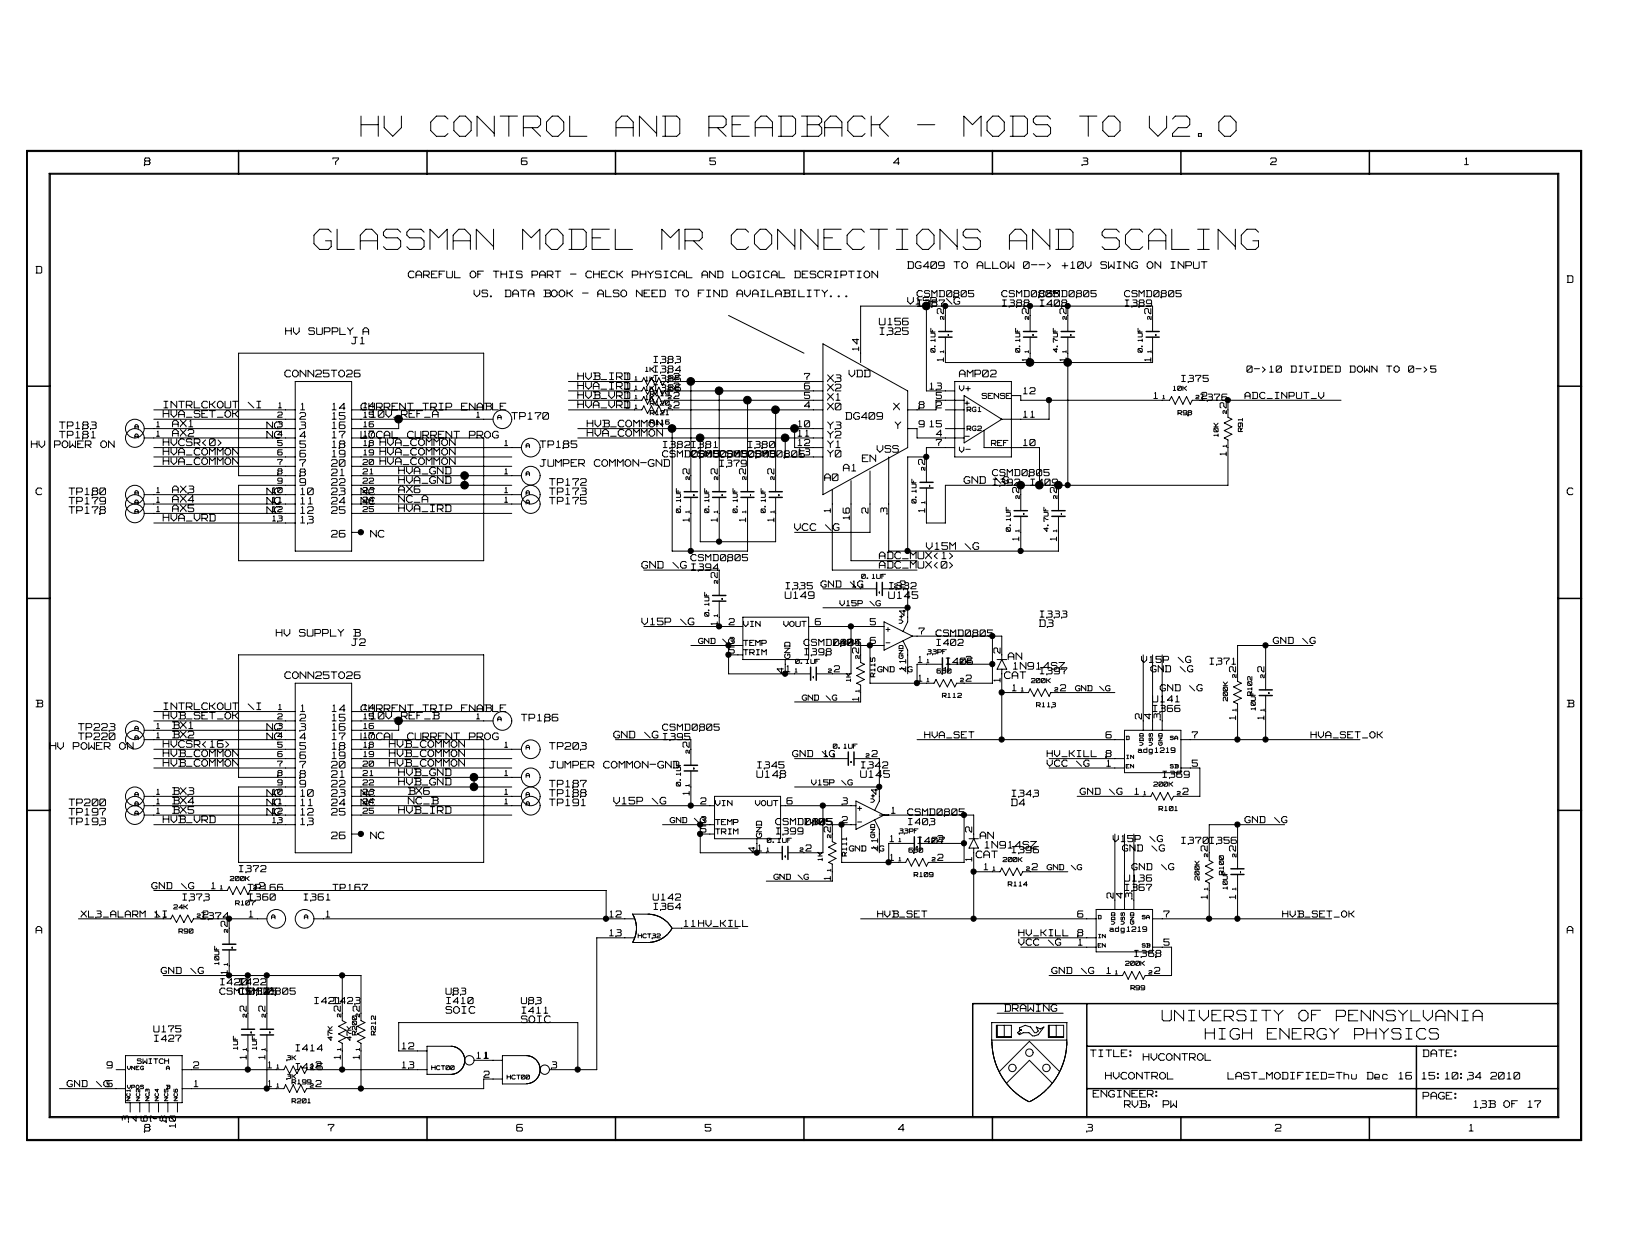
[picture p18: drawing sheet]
<svg xmlns="http://www.w3.org/2000/svg" width="279mm" height="216mm" viewBox="0 0 279 216" stroke-linecap="round" stroke-linejoin="round" font-family="sans-serif">
<defs><g id="words">
<g font-size="6.5" fill="#fff">
<text x="62" y="24.1">HV CONTROL AND READBACK - MODS TO V2.O</text>
<text x="53.9" y="43.5">GLASSMAN MODEL MR CONNECTIONS AND SCALING</text>
</g>
<g font-size="3.5" fill="#fff">
<text x="199.7" y="175.7">UNIVERSITY OF PENNSYLVANIA</text>
<text x="207.1" y="178.9">HIGH ENERGY PHYSICS</text>
</g>
<g font-size="2.4" fill="#fff">
<text x="162.5" y="53.9" transform="rotate(-90 162.5 53.9)">2</text>
<text x="177.1" y="53.9" transform="rotate(-90 177.1 53.9)">2</text>
<text x="183.6" y="53.9" transform="rotate(-90 183.6 53.9)">2</text>
<text x="198.1" y="53.9" transform="rotate(-90 198.1 53.9)">2</text>
<text x="147.9" y="60.2" transform="rotate(-90 147.9 60.2)">14</text>
<text x="162.5" y="62.1" transform="rotate(-90 162.5 62.1)">1</text>
<text x="177.1" y="62.1" transform="rotate(-90 177.1 62.1)">1</text>
<text x="183.6" y="62.1" transform="rotate(-90 183.6 62.1)">1</text>
<text x="198.1" y="62.1" transform="rotate(-90 198.1 62.1)">1</text>
<text x="211.1" y="70.1" transform="rotate(-90 211.1 70.1)">2</text>
<text x="118.8" y="81.4" transform="rotate(-90 118.8 81.4)">2</text>
<text x="123.6" y="81.4" transform="rotate(-90 123.6 81.4)">2</text>
<text x="128.5" y="81.4" transform="rotate(-90 128.5 81.4)">2</text>
<text x="133.4" y="81.4" transform="rotate(-90 133.4 81.4)">2</text>
<text x="159.3" y="79.8" transform="rotate(-90 159.3 79.8)">2</text>
<text x="211.1" y="78.3" transform="rotate(-90 211.1 78.3)">1</text>
<text x="118.8" y="89.6" transform="rotate(-90 118.8 89.6)">1</text>
<text x="123.6" y="89.6" transform="rotate(-90 123.6 89.6)">1</text>
<text x="128.5" y="89.6" transform="rotate(-90 128.5 89.6)">1</text>
<text x="133.4" y="89.6" transform="rotate(-90 133.4 89.6)">1</text>
<text x="143.1" y="88" transform="rotate(-90 143.1 88)">1</text>
<text x="146.3" y="89.2" transform="rotate(-90 146.3 89.2)">16</text>
<text x="149.5" y="88.1" transform="rotate(-90 149.5 88.1)">2</text>
<text x="152.8" y="88.1" transform="rotate(-90 152.8 88.1)">3</text>
<text x="159.3" y="88" transform="rotate(-90 159.3 88)">1</text>
<text x="175.4" y="84.6" transform="rotate(-90 175.4 84.6)">2</text>
<text x="181.9" y="84.6" transform="rotate(-90 181.9 84.6)">2</text>
<text x="175.4" y="92.9" transform="rotate(-90 175.4 92.9)">1</text>
<text x="181.9" y="92.9" transform="rotate(-90 181.9 92.9)">1</text>
<text x="123.6" y="99.2" transform="rotate(-90 123.6 99.2)">2</text>
<text x="123.6" y="107.4" transform="rotate(-90 123.6 107.4)">1</text>
<text x="156" y="105.7" transform="rotate(-90 156 105.7)">4</text>
<text x="147.9" y="112.2" transform="rotate(-90 147.9 112.2)">2</text>
<text x="172.2" y="112.2" transform="rotate(-90 172.2 112.2)">2</text>
<text x="135" y="115.7" transform="rotate(-90 135 115.7)">4</text>
<text x="156" y="115.1" transform="rotate(-90 156 115.1)">11</text>
<text x="172.2" y="117.1" transform="rotate(-90 172.2 117.1)">1</text>
<text x="212.7" y="115.4" transform="rotate(-90 212.7 115.4)">2</text>
<text x="217.6" y="115.4" transform="rotate(-90 217.6 115.4)">2</text>
<text x="147.9" y="120.4" transform="rotate(-90 147.9 120.4)">1</text>
<text x="196.5" y="123.5" transform="rotate(-90 196.5 123.5)">2</text>
<text x="198.1" y="123.5" transform="rotate(-90 198.1 123.5)">4</text>
<text x="199.7" y="123.5" transform="rotate(-90 199.7 123.5)">3</text>
<text x="212.7" y="123.6" transform="rotate(-90 212.7 123.6)">1</text>
<text x="217.6" y="123.6" transform="rotate(-90 217.6 123.6)">1</text>
<text x="118.8" y="128.4" transform="rotate(-90 118.8 128.4)">2</text>
<text x="118.8" y="136.6" transform="rotate(-90 118.8 136.6)">1</text>
<text x="151.2" y="136.4" transform="rotate(-90 151.2 136.4)">4</text>
<text x="143.1" y="142.9" transform="rotate(-90 143.1 142.9)">2</text>
<text x="167.4" y="142.9" transform="rotate(-90 167.4 142.9)">2</text>
<text x="130.1" y="146.4" transform="rotate(-90 130.1 146.4)">4</text>
<text x="151.2" y="145.9" transform="rotate(-90 151.2 145.9)">11</text>
<text x="167.4" y="147.9" transform="rotate(-90 167.4 147.9)">1</text>
<text x="207.8" y="146.2" transform="rotate(-90 207.8 146.2)">2</text>
<text x="212.7" y="146.2" transform="rotate(-90 212.7 146.2)">2</text>
<text x="143.1" y="151.2" transform="rotate(-90 143.1 151.2)">1</text>
<text x="191.7" y="154.3" transform="rotate(-90 191.7 154.3)">2</text>
<text x="193.3" y="154.3" transform="rotate(-90 193.3 154.3)">4</text>
<text x="194.9" y="154.3" transform="rotate(-90 194.9 154.3)">3</text>
<text x="207.8" y="154.4" transform="rotate(-90 207.8 154.4)">1</text>
<text x="212.7" y="154.4" transform="rotate(-90 212.7 154.4)">1</text>
<text x="39.4" y="159.1" transform="rotate(-90 39.4 159.1)">2</text>
<text x="39.4" y="167.3" transform="rotate(-90 39.4 167.3)">1</text>
<text x="42.7" y="173.7" transform="rotate(-90 42.7 173.7)">2</text>
<text x="45.9" y="173.7" transform="rotate(-90 45.9 173.7)">2</text>
<text x="58.9" y="173.7" transform="rotate(-90 58.9 173.7)">2</text>
<text x="62.1" y="173.7" transform="rotate(-90 62.1 173.7)">2</text>
<text x="42.7" y="181.9" transform="rotate(-90 42.7 181.9)">1</text>
<text x="45.9" y="181.9" transform="rotate(-90 45.9 181.9)">1</text>
<text x="58.9" y="181.9" transform="rotate(-90 58.9 181.9)">1</text>
<text x="62.1" y="181.9" transform="rotate(-90 62.1 181.9)">1</text>
<text x="22.5" y="192.6" transform="rotate(-90 22.5 192.6)">3</text>
<text x="24.1" y="192.6" transform="rotate(-90 24.1 192.6)">4</text>
<text x="25.7" y="192.6" transform="rotate(-90 25.7 192.6)">6</text>
<text x="27.3" y="192.6" transform="rotate(-90 27.3 192.6)">7</text>
<text x="28.9" y="192.6" transform="rotate(-90 28.9 192.6)">8</text>
<text x="30.5" y="193.7" transform="rotate(-90 30.5 193.7)">10</text>
</g>
<g font-size="2.1" fill="#fff">
<text x="24.8" y="28.5">8</text>
<text x="57.2" y="28.5">7</text>
<text x="89.6" y="28.5">6</text>
<text x="122" y="28.5">5</text>
<text x="153.6" y="28.5">4</text>
<text x="185.9" y="28.5">3</text>
<text x="218.3" y="28.5">2</text>
<text x="251.6" y="28.5">1</text>
<text x="6.2" y="47.1">D</text>
<text x="70.2" y="47.9">CAREFUL OF THIS PART - CHECK PHYSICAL AND LOGICAL DESCRIPTION</text>
<text x="156" y="46.3">DG409 TO ALLOW 0--&gt; +10V SWING ON INPUT</text>
<text x="81.5" y="51.2">VS.</text>
<text x="86.7" y="51.2">DATA</text>
<text x="93.3" y="51.2">BOOK</text>
<text x="99.8" y="51.2">- ALSO</text>
<text x="109" y="51.2">NEED</text>
<text x="115.6" y="51.2">TO</text>
<text x="119.5" y="51.2">FIND</text>
<text x="126.1" y="51.2">AVAILABILITY...</text>
<text x="156" y="52.5">V15P</text>
<text x="269.3" y="48.7">D</text>
<text x="49.1" y="57.7">HV</text>
<text x="53" y="57.7">SUPPLY</text>
<text x="60.4" y="59.3">J1</text>
<text x="62.2" y="57.7">A</text>
<text x="151.1" y="56">U156</text>
<text x="151.2" y="57.7">I325</text>
<text x="49" y="64.9">CONN25TO26</text>
<text x="99.3" y="65.4">HVB_IRD1</text>
<text x="142.2" y="65.7">X3</text>
<text x="145.9" y="64.9">VDD</text>
<text x="164.9" y="64.9">AMP02</text>
<text x="28" y="71.9">HVA_SET_OK</text>
<text x="28.2" y="70.3">INTRLCKOUT</text>
<text x="42.6" y="70.3">\I</text>
<text x="51.7" y="70.6">1</text>
<text x="57.1" y="70.6">14</text>
<text x="62" y="70.6">CURRENT</text>
<text x="63.8" y="71.9">10V_REF_A</text>
<text x="72.5" y="70.6">TRIP</text>
<text x="79.1" y="70.6">ENABLE</text>
<text x="99.3" y="70.3">HVA_VRD1</text>
<text x="99.3" y="67.1">HVA_IRD1</text>
<text x="99.3" y="68.7">HVB_VRD1</text>
<text x="142.2" y="70.6">X0</text>
<text x="142.2" y="69">X1</text>
<text x="142.2" y="67.4">X2</text>
<text x="153.6" y="70.6">X</text>
<text x="5.4" y="77.1">HV</text>
<text x="9.3" y="77.1">POWER</text>
<text x="10.2" y="73.8">TP183</text>
<text x="10.2" y="75.4">TP181</text>
<text x="17.2" y="77.1">ON</text>
<text x="28" y="76.7">HVCSR&lt;0&gt;</text>
<text x="29.6" y="73.5">AX1</text>
<text x="29.6" y="75.1">AX2</text>
<text x="45.9" y="73.8">NC</text>
<text x="45.9" y="75.4">NC</text>
<text x="51.5" y="72.2">2</text>
<text x="51.5" y="73.8">3</text>
<text x="51.5" y="75.4">4</text>
<text x="51.5" y="77.1">5</text>
<text x="57.1" y="72.2">15</text>
<text x="57.1" y="73.8">16</text>
<text x="57.1" y="75.4">17</text>
<text x="57.1" y="77.1">18</text>
<text x="62" y="75.4">LOCAL</text>
<text x="65.3" y="76.7">HVA_COMMON</text>
<text x="69.9" y="75.4">CURRENT</text>
<text x="80.4" y="75.4">PROG</text>
<text x="87.9" y="72.2">TP170</text>
<text x="92.8" y="77.1">TP185</text>
<text x="100.9" y="73.5">HVB_COMMON</text>
<text x="100.9" y="75.1">HVA_COMMON</text>
<text x="142.2" y="77.1">Y1</text>
<text x="142.2" y="75.4">Y2</text>
<text x="142.2" y="73.8">Y3</text>
<text x="145.3" y="72.2">DG409</text>
<text x="150.7" y="77.9">VSS</text>
<text x="153.8" y="73.8">Y</text>
<text x="28" y="78.4">HVA_COMMON</text>
<text x="28" y="80">HVA_COMMON</text>
<text x="51.5" y="78.7">6</text>
<text x="51.5" y="80.3">7</text>
<text x="51.5" y="81.9">8</text>
<text x="51.5" y="83.6">9</text>
<text x="57" y="80.3">20</text>
<text x="57" y="81.9">21</text>
<text x="57" y="83.6">22</text>
<text x="57.1" y="78.7">19</text>
<text x="65.3" y="78.4">HVA_COMMON</text>
<text x="65.3" y="80">HVA_COMMON</text>
<text x="68.5" y="81.6">HVA_GND</text>
<text x="68.5" y="83.2">HVA_GND</text>
<text x="92.8" y="80.3">JUMPER</text>
<text x="94.4" y="83.6">TP172</text>
<text x="102" y="80.3">COMMON-GND</text>
<text x="141.7" y="82.8">A0</text>
<text x="142.2" y="78.7">Y0</text>
<text x="144.9" y="81.1">A1</text>
<text x="148.2" y="79.5">EN</text>
<text x="165.7" y="83.2">GND I392</text>
<text x="170.9" y="83.2">\G</text>
<text x="6.2" y="85.2">C</text>
<text x="11.9" y="85.2">TP180</text>
<text x="11.9" y="86.8">TP179</text>
<text x="11.9" y="88.4">TP178</text>
<text x="28" y="89.7">HVA_VRD</text>
<text x="29.6" y="84.8">AX3</text>
<text x="29.6" y="88.1">AX5</text>
<text x="29.6" y="86.5">AX4</text>
<text x="45.9" y="88.4">NC</text>
<text x="45.9" y="86.8">NC</text>
<text x="45.9" y="85.2">NC</text>
<text x="51.7" y="85.2">10</text>
<text x="51.7" y="86.8">11</text>
<text x="51.7" y="88.4">12</text>
<text x="57" y="85.2">23</text>
<text x="57" y="86.8">24</text>
<text x="57" y="88.4">25</text>
<text x="62" y="85.2">NC</text>
<text x="62" y="86.8">NC</text>
<text x="68.5" y="86.5">NC_A</text>
<text x="68.5" y="84.8">AX6</text>
<text x="68.5" y="88.1">HVA_IRD</text>
<text x="94.4" y="86.8">TP175</text>
<text x="94.4" y="85.2">TP173</text>
<text x="269.3" y="85.2">C</text>
<text x="51.7" y="90">13</text>
<text x="57" y="92.5">26</text>
<text x="63.7" y="92.5">NC</text>
<text x="136.5" y="91.3">VCC</text>
<text x="141.8" y="91.3">\G</text>
<text x="159.2" y="94.6">V15M</text>
<text x="165.7" y="94.6">\G</text>
<text x="110.3" y="97.8">GND</text>
<text x="115.5" y="97.8">\G I394</text>
<text x="151.1" y="96.2">ADC_MUX&lt;1&gt;</text>
<text x="151.1" y="97.8">ADC_MUX&lt;0&gt;</text>
<text x="110.3" y="107.5">V15P</text>
<text x="116.9" y="107.5">\G</text>
<text x="134.9" y="103">U149</text>
<text x="152.7" y="103">U145</text>
<text x="178.6" y="107.8">D3</text>
<text x="47.5" y="109.5">HV</text>
<text x="51.4" y="109.5">SUPPLY</text>
<text x="60.4" y="111.1">J2</text>
<text x="60.6" y="109.5">B</text>
<text x="173.2" y="113.5">AN</text>
<text x="49" y="116.8">CONN25TO26</text>
<text x="172.6" y="116.8">CAT</text>
<text x="174.1" y="115.1">1N914SZ</text>
<text x="6.2" y="121.6">B</text>
<text x="13.5" y="125.6">TP223</text>
<text x="28" y="123.7">HVB_SET_OK</text>
<text x="28.2" y="122.1">INTRLCKOUT</text>
<text x="29.6" y="125.3">BX1</text>
<text x="42.6" y="122.1">\I</text>
<text x="45.9" y="125.6">NC</text>
<text x="51.5" y="124">2</text>
<text x="51.5" y="125.6">3</text>
<text x="51.7" y="122.4">1</text>
<text x="57.1" y="122.4">14</text>
<text x="57.1" y="124">15</text>
<text x="57.1" y="125.6">16</text>
<text x="62" y="122.4">CURRENT</text>
<text x="63.8" y="123.7">10V_REF_B</text>
<text x="72.5" y="122.4">TRIP</text>
<text x="79.1" y="122.4">ENABLE</text>
<text x="89.6" y="124">TP186</text>
<text x="269.3" y="121.6">B</text>
<text x="8.6" y="128.9">HV</text>
<text x="12.5" y="128.9">POWER</text>
<text x="13.5" y="127.3">TP220</text>
<text x="20.4" y="128.9">ON</text>
<text x="28" y="131.8">HVB_COMMON</text>
<text x="28" y="130.2">HVB_COMMON</text>
<text x="28" y="128.6">HVCSR&lt;16&gt;</text>
<text x="29.6" y="127">BX2</text>
<text x="45.9" y="127.3">NC</text>
<text x="51.5" y="127.3">4</text>
<text x="51.5" y="128.9">5</text>
<text x="51.5" y="130.5">6</text>
<text x="57.1" y="127.3">17</text>
<text x="57.1" y="128.9">18</text>
<text x="57.1" y="130.5">19</text>
<text x="62" y="127.3">LOCAL</text>
<text x="66.9" y="130.2">HVB_COMMON</text>
<text x="66.9" y="131.8">HVB_COMMON</text>
<text x="66.9" y="128.6">HVB_COMMON</text>
<text x="69.9" y="127.3">CURRENT</text>
<text x="80.4" y="127.3">PROG</text>
<text x="94.4" y="128.9">TP203</text>
<text x="105.5" y="127">GND</text>
<text x="110.7" y="127">\G I395</text>
<text x="29.6" y="136.7">BX3</text>
<text x="45.9" y="137">NC</text>
<text x="51.5" y="132.1">7</text>
<text x="51.5" y="133.7">8</text>
<text x="51.5" y="135.4">9</text>
<text x="51.7" y="137">10</text>
<text x="57" y="132.1">20</text>
<text x="57" y="133.7">21</text>
<text x="57" y="135.4">22</text>
<text x="57" y="137">23</text>
<text x="62" y="137">NC</text>
<text x="68.5" y="133.4">HVB_GND</text>
<text x="68.5" y="135">HVB_GND</text>
<text x="70.2" y="136.7">BX6</text>
<text x="94.4" y="132.1">JUMPER</text>
<text x="94.4" y="135.4">TP187</text>
<text x="94.4" y="137">TP188</text>
<text x="103.6" y="132.1">COMMON-GND</text>
<text x="130.1" y="133.7">U148</text>
<text x="147.9" y="133.7">U145</text>
<text x="11.9" y="138.6">TP200</text>
<text x="11.9" y="140.2">TP197</text>
<text x="11.9" y="141.9">TP193</text>
<text x="28" y="141.5">HVB_VRD</text>
<text x="29.6" y="139.9">BX5</text>
<text x="29.6" y="138.3">BX4</text>
<text x="45.9" y="138.6">NC</text>
<text x="45.9" y="140.2">NC</text>
<text x="51.7" y="138.6">11</text>
<text x="51.7" y="140.2">12</text>
<text x="51.7" y="141.9">13</text>
<text x="57" y="138.6">24</text>
<text x="57" y="140.2">25</text>
<text x="62" y="138.6">NC</text>
<text x="68.5" y="139.9">HVB_IRD</text>
<text x="70.2" y="138.3">NC_B</text>
<text x="94.4" y="138.6">TP191</text>
<text x="105.5" y="138.3">V15P</text>
<text x="112" y="138.3">\G</text>
<text x="173.8" y="138.6">D4</text>
<text x="57" y="144.3">26</text>
<text x="63.7" y="144.3">NC</text>
<text x="167.7" y="147.5">CAT</text>
<text x="168.4" y="144.3">AN</text>
<text x="169.3" y="145.9">1N914SZ</text>
<text x="6.2" y="160.5">A</text>
<text x="269.3" y="160.5">A</text>
<text x="172.6" y="173.9">DRAWING</text>
<text x="76.6" y="174.2">SOIC</text>
<text x="89.6" y="175.9">SOIC</text>
<text x="187.4" y="181.7">TITLE:</text>
<text x="190" y="185.5">HVCONTROL</text>
<text x="196.4" y="182.3">HVCONTROL</text>
<text x="211" y="185.5">LAST_MODIFIED=Thu Dec 16 15:10:34 2010</text>
<text x="244.5" y="181.7">DATE:</text>
<text x="187.8" y="188.6">ENGINEER:</text>
<text x="193.2" y="190.4">RVB,</text>
<text x="199.8" y="190.4">PW</text>
<text x="244.5" y="189">PAGE:</text>
<text x="253.3" y="190.4">13B</text>
<text x="258.5" y="190.4">OF</text>
<text x="262.4" y="190.4">17</text>
<text x="24.8" y="194.5">8</text>
<text x="56.4" y="194.5">7</text>
<text x="88.8" y="194.5">6</text>
<text x="121.2" y="194.5">5</text>
<text x="154.4" y="194.5">4</text>
<text x="186.7" y="194.5">3</text>
<text x="219.1" y="194.5">2</text>
<text x="252.4" y="194.5">1</text>
</g>
<g font-size="2" fill="#fff">
<text x="157.6" y="51.1">CSMD0805</text>
<text x="157.7" y="52.7">I387\G</text>
<text x="172.1" y="51.1">CSMD0805</text>
<text x="172.3" y="52.7">I388</text>
<text x="178.6" y="51.1">CSMD0805</text>
<text x="178.7" y="52.7">I408</text>
<text x="193.2" y="51.1">CSMD0805</text>
<text x="193.4" y="52.7">I389</text>
<text x="112.4" y="65.7">I385</text>
<text x="112.4" y="64.1">I384</text>
<text x="112.4" y="62.4">I383</text>
<text x="115.8" y="65.4">2</text>
<text x="138.2" y="65.4">7</text>
<text x="203" y="65.7">I375</text>
<text x="214.3" y="64.1">0-&gt;10 DIVIDED DOWN TO 0-&gt;5</text>
<text x="112.4" y="67.3">I386</text>
<text x="115.8" y="70.2">2</text>
<text x="115.8" y="68.6">2</text>
<text x="115.8" y="67">2</text>
<text x="138.2" y="67">6</text>
<text x="138.2" y="68.6">5</text>
<text x="138.2" y="70.2">4</text>
<text x="157.9" y="70.2">8</text>
<text x="159.8" y="67">13</text>
<text x="160.9" y="70.2">2</text>
<text x="160.9" y="68.6">5</text>
<text x="175.9" y="67.8">12</text>
<text x="175.9" y="71.8">11</text>
<text x="198.3" y="68.6">1</text>
<text x="206.3" y="68.9">I376</text>
<text x="206.5" y="68.6">2</text>
<text x="213.9" y="68.6">ADC_INPUT_V</text>
<text x="114" y="77">I382</text>
<text x="118.8" y="77">I381</text>
<text x="128.6" y="77">I380</text>
<text x="137.1" y="73.5">10</text>
<text x="137.1" y="75.1">11</text>
<text x="137.1" y="76.7">12</text>
<text x="157.9" y="73.5">9</text>
<text x="159.8" y="73.5">15</text>
<text x="160.9" y="76.7">7</text>
<text x="160.9" y="75.1">4</text>
<text x="175.9" y="76.7">10</text>
<text x="113.8" y="78.7">CSMD0805</text>
<text x="118.7" y="78.7">CSMD0805CSMD0805</text>
<text x="123.6" y="78.7">CSMD0805</text>
<text x="123.7" y="80.3">I379</text>
<text x="137.1" y="78.3">13</text>
<text x="170.5" y="81.9">CSMD0805</text>
<text x="177.1" y="83.5">I409</text>
<text x="118.7" y="96.5">CSMD0805</text>
<text x="135.1" y="101.3">I335</text>
<text x="141.1" y="101">GND \G</text>
<text x="146.4" y="101">1</text>
<text x="152.8" y="101.3">I332</text>
<text x="154.7" y="101">2</text>
<text x="125.3" y="107.5">2</text>
<text x="140.1" y="107.5">6</text>
<text x="149.5" y="107.5">5</text>
<text x="178.7" y="106.2">I333</text>
<text x="125.3" y="112.4">5</text>
<text x="125.3" y="110.7">3</text>
<text x="138.1" y="111">CSMD0805</text>
<text x="138.3" y="112.6">I398</text>
<text x="143.1" y="111">I404</text>
<text x="149.5" y="110.7">6</text>
<text x="157.8" y="114">1</text>
<text x="157.9" y="109.1">7</text>
<text x="160.8" y="109.4">CSMD0805</text>
<text x="161" y="111">I402</text>
<text x="166" y="114">2</text>
<text x="196.1" y="114">V15P \G</text>
<text x="218.8" y="110.7">GND \G</text>
<text x="135.1" y="115.6">1</text>
<text x="143.4" y="115.6">2</text>
<text x="157.8" y="117.2">1</text>
<text x="162.6" y="114.3">I406</text>
<text x="166" y="117.2">2</text>
<text x="174" y="118.8">1</text>
<text x="178.7" y="115.9">I397</text>
<text x="182.2" y="118.8">2</text>
<text x="197.8" y="115.6">GND \G</text>
<text x="199.4" y="118.8">GND \G</text>
<text x="207.9" y="114.3">I371</text>
<text x="113.8" y="125.6">CSMD0805</text>
<text x="198" y="120.7">U141</text>
<text x="198.2" y="122.4">I366</text>
<text x="136.2" y="130.1">GND \G</text>
<text x="141.6" y="130.1">1</text>
<text x="149.8" y="130.1">2</text>
<text x="158.9" y="126.9">HVA_SET</text>
<text x="179.9" y="130.1">HV_KILL</text>
<text x="179.9" y="131.8">VCC \G</text>
<text x="190" y="126.9">6</text>
<text x="190" y="130.1">8</text>
<text x="190.2" y="131.8">1</text>
<text x="204.9" y="131.8">5</text>
<text x="204.9" y="126.9">7</text>
<text x="225.3" y="126.9">HVA_SET_OK</text>
<text x="130.2" y="132.1">I345</text>
<text x="148" y="132.1">I342</text>
<text x="173.9" y="136.9">I343</text>
<text x="185.6" y="136.6">GND \G</text>
<text x="195" y="136.6">1</text>
<text x="199.8" y="133.7">I369</text>
<text x="203.3" y="136.6">2</text>
<text x="120.4" y="138.3">2</text>
<text x="120.4" y="143.1">5</text>
<text x="120.4" y="141.5">3</text>
<text x="133.3" y="141.8">CSMD0805</text>
<text x="133.4" y="143.4">I399</text>
<text x="135.2" y="138.3">6</text>
<text x="138.3" y="141.8">I405</text>
<text x="144.7" y="141.5">2</text>
<text x="144.7" y="138.3">3</text>
<text x="153.2" y="139.9">1</text>
<text x="156" y="140.2">CSMD0805</text>
<text x="156.1" y="141.8">I403</text>
<text x="213.9" y="141.5">GND \G</text>
<text x="41.1" y="149.9">I372</text>
<text x="130.2" y="146.3">1</text>
<text x="138.5" y="146.3">2</text>
<text x="152.9" y="148">1</text>
<text x="152.9" y="144.7">1</text>
<text x="157.7" y="145">I407</text>
<text x="161.1" y="148">2</text>
<text x="161.1" y="144.7">2</text>
<text x="169.1" y="149.6">1</text>
<text x="173.9" y="146.6">I396</text>
<text x="177.3" y="149.6">2</text>
<text x="191.3" y="144.7">V15P \G</text>
<text x="192.9" y="146.3">GND \G</text>
<text x="194.5" y="149.6">GND \G</text>
<text x="203" y="145">I370</text>
<text x="207.9" y="145">I356</text>
<text x="26.1" y="152.8">GND \G</text>
<text x="31.4" y="154.8">I373</text>
<text x="36.3" y="152.8">1</text>
<text x="42.6" y="153.1">TP166</text>
<text x="42.7" y="154.8">I360</text>
<text x="44.5" y="152.8">2</text>
<text x="52.3" y="154.8">I361</text>
<text x="57.2" y="153.1">TP167</text>
<text x="112.2" y="154.8">U142</text>
<text x="193.2" y="151.5">U136</text>
<text x="193.4" y="153.1">I367</text>
<text x="13.9" y="157.7">XL3_ALARM \I</text>
<text x="26.6" y="157.7">1</text>
<text x="34.6" y="158">I374</text>
<text x="34.9" y="157.7">2</text>
<text x="42.8" y="157.7">1</text>
<text x="56" y="157.7">1</text>
<text x="104.7" y="160.9">13</text>
<text x="104.7" y="157.7">12</text>
<text x="112.4" y="156.4">I364</text>
<text x="117.6" y="159.3">11 HV_KILL</text>
<text x="150.8" y="157.7">HVB_SET</text>
<text x="175.1" y="160.9">HV_KILL</text>
<text x="185.2" y="157.7">6</text>
<text x="185.2" y="160.9">8</text>
<text x="200" y="157.7">7</text>
<text x="220.4" y="157.7">HVB_SET_OK</text>
<text x="27.7" y="167.4">GND \G</text>
<text x="175.1" y="162.5">VCC \G</text>
<text x="180.7" y="167.4">GND \G</text>
<text x="185.3" y="162.5">1</text>
<text x="190.2" y="167.4">1</text>
<text x="195" y="164.5">I368</text>
<text x="198.4" y="167.4">2</text>
<text x="200" y="162.5">5</text>
<text x="37.8" y="170.9">CSMD0805</text>
<text x="37.9" y="169.3">I420</text>
<text x="41" y="170.9">CSMD0805</text>
<text x="41.1" y="169.3">I422</text>
<text x="54.1" y="172.6">I421</text>
<text x="57.3" y="172.6">I423</text>
<text x="76.6" y="170.9">U83</text>
<text x="76.8" y="172.6">I410</text>
<text x="89.6" y="172.6">U83</text>
<text x="26.4" y="177.4">U175</text>
<text x="26.6" y="179">I427</text>
<text x="89.7" y="174.2">I411</text>
<text x="18.4" y="183.6">9</text>
<text x="33.2" y="183.6">2</text>
<text x="46" y="183.6">1</text>
<text x="50.9" y="180.7">I414</text>
<text x="50.9" y="183.9">I415</text>
<text x="54.3" y="183.6">2</text>
<text x="69.1" y="183.6">13</text>
<text x="69.1" y="180.3">12</text>
<text x="81.9" y="181.9">111</text>
<text x="83.2" y="185.2">2</text>
<text x="94.8" y="183.6">3</text>
<text x="11.5" y="186.8">GND \G5</text>
<text x="33.4" y="186.8">1</text>
<text x="46" y="186.8">1</text>
<text x="54.3" y="186.8">2</text>
</g>
<g font-size="1.9" fill="#fff">
<text x="136" y="113.1" transform="rotate(-90 136 113.1)">GND</text>
<text x="131.1" y="143.9" transform="rotate(-90 131.1 143.9)">GND</text>
</g>
<g font-size="1.7" fill="#fff">
<text x="164.9" y="67.3">V+</text>
<text x="164.9" y="77.9">V-</text>
</g>
<g font-size="1.6" fill="#fff">
<text x="160.9" y="60.5" transform="rotate(-90 160.9 60.5)">0.1UF</text>
<text x="175.5" y="60.5" transform="rotate(-90 175.5 60.5)">0.1UF</text>
<text x="182" y="60.5" transform="rotate(-90 182 60.5)">4.7UF</text>
<text x="196.5" y="60.5" transform="rotate(-90 196.5 60.5)">0.1UF</text>
<text x="47.7" y="71.8">2</text>
<text x="47.9" y="70.2">1</text>
<text x="62.5" y="71.8">15</text>
<text x="62.5" y="70.2">14</text>
<text x="81.9" y="71.8">1</text>
<text x="165.8" y="69.8">+</text>
<text x="168.8" y="68.6">SENSE</text>
<text x="26.9" y="73.4">1</text>
<text x="26.9" y="75.1">1</text>
<text x="47.7" y="76.7">5</text>
<text x="47.7" y="75.1">4</text>
<text x="47.7" y="73.4">3</text>
<text x="62.5" y="76.7">18</text>
<text x="62.5" y="75.1">17</text>
<text x="62.5" y="73.4">16</text>
<text x="86.7" y="76.7">1</text>
<text x="165.8" y="75.6">-</text>
<text x="170.4" y="76.7">REF</text>
<text x="209.6" y="75" transform="rotate(-90 209.6 75)">10K</text>
<text x="213.8" y="74.1" transform="rotate(-90 213.8 74.1)">R91</text>
<text x="47.7" y="83.1">9</text>
<text x="47.7" y="81.5">8</text>
<text x="47.7" y="79.9">7</text>
<text x="47.7" y="78.3">6</text>
<text x="62.4" y="83.1">22</text>
<text x="62.4" y="81.5">21</text>
<text x="62.4" y="79.9">20</text>
<text x="62.5" y="78.3">19</text>
<text x="86.7" y="81.5">1</text>
<text x="26.9" y="84.8">1</text>
<text x="26.9" y="86.4">1</text>
<text x="26.9" y="88">1</text>
<text x="46.8" y="86.4">11</text>
<text x="46.8" y="84.8">10</text>
<text x="46.8" y="89.6">13</text>
<text x="46.8" y="88">12</text>
<text x="62.4" y="88">25</text>
<text x="62.4" y="86.4">24</text>
<text x="62.4" y="84.8">23</text>
<text x="86.7" y="86.4">1</text>
<text x="86.7" y="84.8">1</text>
<text x="117.2" y="88.1" transform="rotate(-90 117.2 88.1)">0.1UF</text>
<text x="122.1" y="88.1" transform="rotate(-90 122.1 88.1)">0.1UF</text>
<text x="126.9" y="88.1" transform="rotate(-90 126.9 88.1)">0.1UF</text>
<text x="131.8" y="88.1" transform="rotate(-90 131.8 88.1)">0.1UF</text>
<text x="157.7" y="86.4" transform="rotate(-90 157.7 86.4)">0.1UF</text>
<text x="173.9" y="91.3" transform="rotate(-90 173.9 91.3)">0.1UF</text>
<text x="180.4" y="91.3" transform="rotate(-90 180.4 91.3)">4.7UF</text>
<text x="122.1" y="105.8" transform="rotate(-90 122.1 105.8)">0.1UF</text>
<text x="127.8" y="107.7">VIN</text>
<text x="134.7" y="107.7">VOUT</text>
<text x="144.3" y="104.2">V15P</text>
<text x="149.4" y="104.2">\G</text>
<text x="120" y="110.7">GND</text>
<text x="124.1" y="110.7">\G</text>
<text x="127.8" y="112.6">TRIM</text>
<text x="127.8" y="111">TEMP</text>
<text x="146.4" y="117.1" transform="rotate(-90 146.4 117.1)">1K</text>
<text x="150.6" y="116.2" transform="rotate(-90 150.6 116.2)">R115</text>
<text x="150.8" y="115.5">GND</text>
<text x="154.9" y="115.5">\G</text>
<text x="184.8" y="118.8">GND</text>
<text x="188.9" y="118.8">\G</text>
<text x="215.4" y="119.5" transform="rotate(-90 215.4 119.5)">R102</text>
<text x="26.9" y="125.3">1</text>
<text x="47.7" y="125.3">3</text>
<text x="47.7" y="123.6">2</text>
<text x="47.9" y="122">1</text>
<text x="62.5" y="125.3">16</text>
<text x="62.5" y="123.6">15</text>
<text x="62.5" y="122">14</text>
<text x="81.9" y="123.6">1</text>
<text x="137.9" y="120.4">GND</text>
<text x="141.9" y="120.4">\G</text>
<text x="211.2" y="120.4" transform="rotate(-90 211.2 120.4)">200K</text>
<text x="216" y="122" transform="rotate(-90 216 122)">10UF</text>
<text x="26.9" y="126.9">1</text>
<text x="47.7" y="131.7">7</text>
<text x="47.7" y="130.1">6</text>
<text x="47.7" y="128.5">5</text>
<text x="47.7" y="126.9">4</text>
<text x="62.4" y="131.7">20</text>
<text x="62.5" y="130.1">19</text>
<text x="62.5" y="128.5">18</text>
<text x="62.5" y="126.9">17</text>
<text x="86.7" y="128.5">1</text>
<text x="26.9" y="136.6">1</text>
<text x="46.8" y="136.6">10</text>
<text x="47.7" y="135">9</text>
<text x="47.7" y="133.3">8</text>
<text x="62.4" y="136.6">23</text>
<text x="62.4" y="135">22</text>
<text x="62.4" y="133.3">21</text>
<text x="86.7" y="133.3">1</text>
<text x="86.7" y="136.6">1</text>
<text x="117.2" y="135" transform="rotate(-90 117.2 135)">0.1UF</text>
<text x="139.5" y="135">V15P</text>
<text x="144.5" y="135">\G</text>
<text x="26.9" y="138.2">1</text>
<text x="26.9" y="139.8">1</text>
<text x="46.8" y="138.2">11</text>
<text x="46.8" y="141.4">13</text>
<text x="46.8" y="139.8">12</text>
<text x="62.4" y="139.8">25</text>
<text x="62.4" y="138.2">24</text>
<text x="86.7" y="138.2">1</text>
<text x="115.2" y="141.4">GND</text>
<text x="119.2" y="141.4">\G</text>
<text x="123" y="138.5">VIN</text>
<text x="123" y="143.4">TRIM</text>
<text x="123" y="141.8">TEMP</text>
<text x="129.8" y="138.5">VOUT</text>
<text x="141.5" y="147.8" transform="rotate(-90 141.5 147.8)">1K</text>
<text x="145.7" y="147" transform="rotate(-90 145.7 147)">R111</text>
<text x="145.9" y="146.3">GND</text>
<text x="150" y="146.3">\G</text>
<text x="179.9" y="149.5">GND</text>
<text x="184" y="149.5">\G</text>
<text x="133" y="151.2">GND</text>
<text x="137" y="151.2">\G</text>
<text x="206.3" y="151.2" transform="rotate(-90 206.3 151.2)">200K</text>
<text x="210.5" y="150.2" transform="rotate(-90 210.5 150.2)">R100</text>
<text x="211.1" y="152.7" transform="rotate(-90 211.1 152.7)">10UF</text>
<text x="37.9" y="165.7" transform="rotate(-90 37.9 165.7)">10UF</text>
<text x="57.3" y="178.7" transform="rotate(-90 57.3 178.7)">47K</text>
<text x="60.6" y="178.7" transform="rotate(-90 60.6 178.7)">47K</text>
<text x="61.5" y="177.8" transform="rotate(-90 61.5 177.8)">R200</text>
<text x="64.8" y="177.8" transform="rotate(-90 64.8 177.8)">R212</text>
<text x="41.1" y="180.3" transform="rotate(-90 41.1 180.3)">1UF</text>
<text x="44.3" y="180.3" transform="rotate(-90 44.3 180.3)">1UF</text>
</g>
<g font-size="1.5" fill="#fff">
<text x="166.2" y="70.8">RG1</text>
<text x="166.2" y="74.1">RG2</text>
<text x="155.4" y="107.1" transform="rotate(-90 155.4 107.1)">V+</text>
<text x="152.2" y="108.7">+</text>
<text x="152.2" y="111">-</text>
<text x="155.4" y="113.1" transform="rotate(-90 155.4 113.1)">GND</text>
<text x="195.6" y="129.4">adg1219</text>
<text x="150.5" y="137.8" transform="rotate(-90 150.5 137.8)">V+</text>
<text x="147.4" y="139.4">+</text>
<text x="147.4" y="141.8">-</text>
<text x="150.5" y="143.9" transform="rotate(-90 150.5 143.9)">GND</text>
<text x="190.7" y="160.1">adg1219</text>
<text x="23.6" y="182.8">SWITCH</text>
</g>
<g font-size="1.4" fill="#fff">
<text x="162.4" y="54.9" transform="rotate(-90 162.4 54.9)">2</text>
<text x="177" y="54.9" transform="rotate(-90 177 54.9)">2</text>
<text x="183.4" y="54.9" transform="rotate(-90 183.4 54.9)">2</text>
<text x="198" y="54.9" transform="rotate(-90 198 54.9)">2</text>
<text x="110.9" y="65.6">1K</text>
<text x="110.9" y="64">1K</text>
<text x="162.4" y="60.6" transform="rotate(-90 162.4 60.6)">1</text>
<text x="176.9" y="60.6" transform="rotate(-90 176.9 60.6)">1</text>
<text x="183.4" y="60.6" transform="rotate(-90 183.4 60.6)">1</text>
<text x="198" y="60.6" transform="rotate(-90 198 60.6)">1</text>
<text x="110.9" y="68.8">1K</text>
<text x="110.9" y="67.2">1K</text>
<text x="111.7" y="71.4">R121</text>
<text x="111.7" y="69.8">R120</text>
<text x="111.7" y="68.2">R119</text>
<text x="201.6" y="67.2">10K</text>
<text x="202.4" y="71.4">R98</text>
<text x="211" y="71" transform="rotate(-90 211 71)">2</text>
<text x="111.7" y="73">R116</text>
<text x="211" y="76.8" transform="rotate(-90 211 76.8)">1</text>
<text x="118.7" y="82.4" transform="rotate(-90 118.7 82.4)">2</text>
<text x="123.5" y="82.4" transform="rotate(-90 123.5 82.4)">2</text>
<text x="128.4" y="82.4" transform="rotate(-90 128.4 82.4)">2</text>
<text x="133.2" y="82.4" transform="rotate(-90 133.2 82.4)">2</text>
<text x="159.1" y="80.8" transform="rotate(-90 159.1 80.8)">2</text>
<text x="118.6" y="88.1" transform="rotate(-90 118.6 88.1)">1</text>
<text x="123.5" y="88.1" transform="rotate(-90 123.5 88.1)">1</text>
<text x="128.4" y="88.1" transform="rotate(-90 128.4 88.1)">1</text>
<text x="133.2" y="88.1" transform="rotate(-90 133.2 88.1)">1</text>
<text x="159.1" y="86.5" transform="rotate(-90 159.1 86.5)">1</text>
<text x="175.4" y="85.6" transform="rotate(-90 175.4 85.6)">2</text>
<text x="181.8" y="85.6" transform="rotate(-90 181.8 85.6)">2</text>
<text x="175.3" y="91.4" transform="rotate(-90 175.3 91.4)">1</text>
<text x="181.8" y="91.4" transform="rotate(-90 181.8 91.4)">1</text>
<text x="123.5" y="100.2" transform="rotate(-90 123.5 100.2)">2</text>
<text x="148.1" y="99.5">0.1UF</text>
<text x="123.5" y="105.9" transform="rotate(-90 123.5 105.9)">1</text>
<text x="147.8" y="113.1" transform="rotate(-90 147.8 113.1)">2</text>
<text x="159.4" y="112.5">33PF</text>
<text x="136.7" y="114.1">0.1UF</text>
<text x="147.8" y="118.9" transform="rotate(-90 147.8 118.9)">1</text>
<text x="161" y="115.8">680</text>
<text x="161.9" y="120">R112</text>
<text x="177.2" y="117.4">200K</text>
<text x="212.6" y="116.4" transform="rotate(-90 212.6 116.4)">2</text>
<text x="217.4" y="116.4" transform="rotate(-90 217.4 116.4)">2</text>
<text x="178.1" y="121.6">R113</text>
<text x="212.6" y="122.1" transform="rotate(-90 212.6 122.1)">1</text>
<text x="217.4" y="122.1" transform="rotate(-90 217.4 122.1)">1</text>
<text x="118.7" y="129.4" transform="rotate(-90 118.7 129.4)">2</text>
<text x="143.2" y="128.7">0.1UF</text>
<text x="196.7" y="128" transform="rotate(-90 196.7 128)">VDD</text>
<text x="198.3" y="128" transform="rotate(-90 198.3 128)">VSS</text>
<text x="199.9" y="128" transform="rotate(-90 199.9 128)">GND</text>
<text x="118.6" y="135.1" transform="rotate(-90 118.6 135.1)">1</text>
<text x="198.3" y="135.2">200K</text>
<text x="143" y="143.9" transform="rotate(-90 143 143.9)">2</text>
<text x="154.5" y="143.3">33PF</text>
<text x="199.2" y="139.4">R101</text>
<text x="131.8" y="144.9">0.1UF</text>
<text x="143" y="149.6" transform="rotate(-90 143 149.6)">1</text>
<text x="156.2" y="146.6">680</text>
<text x="172.4" y="148.2">200K</text>
<text x="207.7" y="147.2" transform="rotate(-90 207.7 147.2)">2</text>
<text x="212.6" y="147.2" transform="rotate(-90 212.6 147.2)">2</text>
<text x="39.6" y="151.4">200K</text>
<text x="40.5" y="155.6">R107</text>
<text x="157.1" y="150.7">R109</text>
<text x="173.2" y="152.4">R114</text>
<text x="207.7" y="152.9" transform="rotate(-90 207.7 152.9)">1</text>
<text x="212.6" y="152.9" transform="rotate(-90 212.6 152.9)">1</text>
<text x="29.9" y="156.3">24K</text>
<text x="30.7" y="160.4">R90</text>
<text x="39.3" y="160.1" transform="rotate(-90 39.3 160.1)">2</text>
<text x="191.8" y="158.7" transform="rotate(-90 191.8 158.7)">VDD</text>
<text x="193.4" y="158.7" transform="rotate(-90 193.4 158.7)">VSS</text>
<text x="195" y="158.7" transform="rotate(-90 195 158.7)">GND</text>
<text x="39.3" y="165.8" transform="rotate(-90 39.3 165.8)">1</text>
<text x="193.4" y="166">200K</text>
<text x="194.3" y="170.2">R99</text>
<text x="42.6" y="174.7" transform="rotate(-90 42.6 174.7)">2</text>
<text x="45.8" y="174.7" transform="rotate(-90 45.8 174.7)">2</text>
<text x="58.8" y="174.7" transform="rotate(-90 58.8 174.7)">2</text>
<text x="62" y="174.7" transform="rotate(-90 62 174.7)">2</text>
<text x="42.6" y="180.4" transform="rotate(-90 42.6 180.4)">1</text>
<text x="45.8" y="180.4" transform="rotate(-90 45.8 180.4)">1</text>
<text x="49.3" y="185.4">3K</text>
<text x="49.3" y="182.2">3K</text>
<text x="58.8" y="180.4" transform="rotate(-90 58.8 180.4)">1</text>
<text x="62" y="180.4" transform="rotate(-90 62 180.4)">1</text>
<text x="22.6" y="189.1" transform="rotate(-90 22.6 189.1)">NC1</text>
<text x="24.2" y="189.1" transform="rotate(-90 24.2 189.1)">NC2</text>
<text x="25.8" y="189.1" transform="rotate(-90 25.8 189.1)">NC3</text>
<text x="27.4" y="189.1" transform="rotate(-90 27.4 189.1)">NC4</text>
<text x="29.1" y="189.1" transform="rotate(-90 29.1 189.1)">NC5</text>
<text x="30.7" y="189.1" transform="rotate(-90 30.7 189.1)">NC6</text>
<text x="50.2" y="189.6">R201</text>
<text x="50.2" y="186.4">R199</text>
</g>
<g font-size="1.3" fill="#fff">
<text x="23.2" y="73.7">A</text>
<text x="23.2" y="75.3">A</text>
<text x="85.5" y="72.1">A</text>
<text x="90.4" y="77">A</text>
<text x="90.4" y="81.8">A</text>
<text x="23.2" y="85">A</text>
<text x="23.2" y="86.7">A</text>
<text x="23.2" y="88.3">A</text>
<text x="90.4" y="86.7">A</text>
<text x="90.4" y="85">A</text>
<text x="23.2" y="125.5">A</text>
<text x="85.5" y="123.9">A</text>
<text x="23.2" y="127.1">A</text>
<text x="90.4" y="128.8">A</text>
<text x="23.2" y="136.9">A</text>
<text x="90.4" y="133.6">A</text>
<text x="90.4" y="136.9">A</text>
<text x="23.2" y="138.5">A</text>
<text x="23.2" y="140.1">A</text>
<text x="90.4" y="138.5">A</text>
<text x="46.7" y="157.9">A</text>
<text x="52.3" y="157.9">A</text>
<text x="109.7" y="161.2">HCT32</text>
<text x="74.2" y="183.8">HCT00</text>
<text x="87.1" y="185.4">HCT00</text>
</g>
<g font-size="1.2" fill="#fff">
<text x="109.1" y="65.4">1</text>
<text x="114.8" y="65.4">2</text>
<text x="109.1" y="70.3">1</text>
<text x="109.1" y="68.6">1</text>
<text x="109.1" y="67">1</text>
<text x="114.8" y="70.3">2</text>
<text x="114.8" y="68.6">2</text>
<text x="114.8" y="67">2</text>
<text x="199.8" y="68.6">1</text>
<text x="205.5" y="68.6">2</text>
<text x="148" y="101">1</text>
<text x="153.7" y="101">2</text>
<text x="159.3" y="114">1</text>
<text x="165" y="114">2</text>
<text x="136.6" y="115.6">1</text>
<text x="142.3" y="115.6">2</text>
<text x="159.3" y="117.2">1</text>
<text x="165" y="117.2">2</text>
<text x="175.5" y="118.8">1</text>
<text x="181.2" y="118.8">2</text>
<text x="143.1" y="130.1">1</text>
<text x="148.8" y="130.2">2</text>
<text x="193.5" y="127.2">D</text>
<text x="193.6" y="130.4">IN</text>
<text x="201.1" y="127.2">SA</text>
<text x="193.5" y="132">EN</text>
<text x="196.5" y="136.7">1</text>
<text x="201.1" y="132">SB</text>
<text x="202.3" y="136.7">2</text>
<text x="131.8" y="146.3">1</text>
<text x="137.5" y="146.3">2</text>
<text x="154.4" y="148">1</text>
<text x="154.4" y="144.7">1</text>
<text x="160.2" y="148">2</text>
<text x="160.2" y="144.7">2</text>
<text x="170.6" y="149.6">1</text>
<text x="176.4" y="149.6">2</text>
<text x="37.9" y="152.8">1</text>
<text x="43.6" y="152.8">2</text>
<text x="28.1" y="157.7">1</text>
<text x="33.9" y="157.7">2</text>
<text x="188.7" y="157.9">D</text>
<text x="188.8" y="161.2">IN</text>
<text x="196.3" y="157.9">SA</text>
<text x="188.7" y="162.8">EN</text>
<text x="191.7" y="167.4">1</text>
<text x="196.3" y="162.8">SB</text>
<text x="197.4" y="167.4">2</text>
<text x="21.9" y="183.9">VNEG</text>
<text x="28.6" y="183.9">A</text>
<text x="47.6" y="183.6">1</text>
<text x="53.3" y="183.6">2</text>
<text x="21.9" y="187.1">VPOS</text>
<text x="28.6" y="187.1">B</text>
<text x="47.6" y="186.9">1</text>
<text x="53.3" y="186.9">2</text>
</g>
</g></defs>
<g fill="none" stroke="#000" stroke-width=".25">
<path d="M4.6 25.9h267.2v170h-267.2zM8.6 29.9h259.1v161.9h-259.1zM41 25.9v4M73.4 25.9v4M105.8 25.9v4M138.1 25.9v4M170.5 25.9v4M202.9 25.9v4M235.3 25.9v4M161.3 57.9h2.3M161.3 56.9h2.3M175.9 57.9h2.3"/>
<path d="M175.9 56.9h2.3M182.3 57.9h2.3M182.3 56.9h2.3M196.9 57.9h2.3M196.9 56.9h2.3M4.6 66.3h4M267.7 66.3h4.1M117.6 85.4h2.3M117.6 84.5h2.3M122.4 85.4h2.3M122.4 84.5h2.3M127.3 85.4h2.3"/>
<path d="M127.3 84.5h2.3M132.2 85.4h2.2M132.2 84.5h2.2M158.1 83.8h2.2M158.1 82.8h2.2M174.3 88.7h2.2M174.3 87.7h2.2M180.7 88.7h2.3M180.7 87.7h2.3M4.6 102.8h4M122.4 103.3h2.3M122.4 102.3h2.3"/>
<path d="M139.3 114.6v2.2M140.3 114.6v2.2M150.6 100v2.3M151.6 100v2.3M161.9 113v2.2M162.9 113v2.2M216.4 119.5h2.2M216.4 118.5h2.2M267.7 102.8h4.1M4.6 139.2h4M117.6 132.4h2.3M117.6 131.4h2.3"/>
<path d="M145.8 129.2v2.2M146.7 129.2v2.2M267.7 139.2h4.1M134.4 145.4v2.2M135.4 145.4v2.2M157.1 143.7v2.3M158.1 143.7v2.3M211.5 150.2h2.3M211.5 149.2h2.3M38.2 163.2h2.3M38.2 162.2h2.3M41.5 177.8h2.2"/>
<path d="M41.5 176.8h2.2M44.7 177.8h2.3M44.7 176.8h2.3M186.7 179.7h81M186.7 172.4v19.4M243.4 179.7v12.1M267.7 172.4h-100.6v19.3M41 191.8v4.1M73.4 191.8v4.1M105.8 191.8v4.1M138.1 191.8v4.1M170.5 191.8v4.1"/>
<path d="M186.7 187h81M202.9 191.8v4.1M235.3 191.8v4.1"/>
</g>
<g fill="none" stroke="#000" stroke-width=".17">
<path d="M62 19.9v3.5M65 19.9v3.5M66 19.9v2M69 19.9v2M75 19.9l-1 1.1M75 19.9h1.4M76.5 19.9l.5 .5M79 19.9l-1 1.1M79 19.9h.9M80 19.9l1 1.1M82 20v3.4M82 19.9l2.9 3"/>
<path d="M84.9 19.9v3.5M86 19.9h2.9M87.4 20v3.4M89.9 19.9h2.4M89.9 20v3.4M92.4 19.9l.5 .5M94.9 19.9l-1 1.1M94.9 19.9h1M95.9 19.9l1 1.1M97.9 19.9v3.5M106.8 19.9l-1 1.1M106.9 19.9h.9"/>
<path d="M107.8 19.9l1 1.1M109.9 20v3.4M109.9 19.9l2.9 3M112.8 19.9v3.5M113.8 19.9h2.5M114.3 20v3.4M116.3 19.9l.5 .5M121.8 20v3.4M121.8 19.9h2.4M124.3 19.9l.5 .5M125.8 20v3.4M125.8 19.9h2.9"/>
<path d="M130.7 19.9l-.9 1.1M130.8 19.9h.9M131.8 19.9l.9 1.1M133.7 19.9h2.5M134.2 20v3.4M136.2 19.9l.5 .5M137.7 19.9h2.9M138.7 20v3.4M140.7 19.9l.5 .5M142.7 19.9l-1 1.1M142.7 19.9h1M143.7 19.9l1 1.1"/>
<path d="M146.7 19.9l-1 1.1M146.7 19.9h1.4M148.1 19.9l.5 .5M149.7 19.9v3.5M152.7 19.9l-1.5 1.5M165.6 20v3.4M165.6 19.9l1.5 1.5M168.6 19.9l-1.5 1.5M168.6 20v3.4M170.6 19.9l-1 1.1M170.6 19.9h.9M171.6 19.9l1 1.1"/>
<path d="M173.6 19.9h2.4M174 20v3.4M176 19.9l.5 .5M178 19.9l-.4 .5M178.1 19.9h1.9M180 19.9l.5 .5M185.5 19.9h3M187 20v3.4M190.5 19.9l-1 1.1M190.5 19.9h.9M191.5 19.9l1 1.1M197.5 19.9v2"/>
<path d="M200.5 19.9v2M201.9 19.9l-.4 .5M202 19.9h1.9M203.9 19.9l.5 .5M210.4 19.9l-1 1.1M210.5 19.9h.9M211.4 19.9l1 1.1M4.7 26h266.9v169.7h-266.9zM8.4 29.8h259.5v162.2h-259.5zM24.8 28.3h.1M24.9 27.1l-.1 .4 .1 .1-.1 .4 .1 .3M25 28.3h.6"/>
<path d="M25 27.1h.6M25 27.6h.6M25.6 27.1l.2 .4-.2 .1 .2 .4-.2 .3M54.9 39.4l-1 1M55 39.4h1.4M56.4 39.4l.5 .5M57.2 27.1v.2M57.2 27.1h.9M57.7 27.9v.4M57.9 39.4v3.4M58.1 27.3l-.4 .5M58.2 27.1v.2"/>
<path d="M62.1 21.4h2.9M62.9 39.4l-1 1M62.9 39.4h1M63.9 39.4l1 1M65.9 39.9v.4M66 21.9l1.5 1.5M66.4 39.4l-.5 .4M66.4 39.4h1.9M68.3 39.4l.5 .5M69 21.9l-1.5 1.5M69.9 39.9v.4M70.4 39.4l-.5 .4"/>
<path d="M70.4 39.4h1.9M72.4 39.4l.5 .5M73.9 39.4l1.4 1.4M73.9 39.4v3.4M74 21v1.4M74 22.4l1 1M75 23.4h1.4M76.8 39.4v3.4M76.8 39.4l-1.4 1.5M77 22.9l-.5 .5M78 22.4l1 1M78 21v1.4"/>
<path d="M78.8 39.4l-.9 1M78.9 39.4h.9M79 23.4h.9M79.9 39.4l.9 1M81 21v1.4M81 22.4l-1 1M81.8 39.4l3 2.9M81.8 39.4v3.4M84.8 39.4v3.4M89.6 28.2l.1 .1h.7M89.6 27.3v.8M89.8 39.4l1.4 1.4"/>
<path d="M89.8 39.4v3.4M90 21.9h2.3M90.4 27.6h-.7l-.1 .2M90.4 27.6l.2 .2M90.6 27.9v.2M90.6 28.2l-.2 .1M90.6 27.1h-.9l-.1 .2M91.5 22l1.4 1.4M92.8 39.4v3.4M92.8 39.4l-1.5 1.5M92.9 21.4l-.5 .5M92.9 20.5v.9"/>
<path d="M93.9 22.4l1 1M93.9 21v1.4M94.8 39.4l-1 1M94.8 39.4h.9M94.9 23.4h1M95.8 39.4l.9 1M96.9 22.4l-1 1M96.9 21v1.4M97.8 39.4h2.4M97.9 23.4h3M98.2 39.4v3.4M100.2 39.4l.5 .5"/>
<path d="M100.7 39.9v2.4M101.7 39.4h3M101.7 39.4v3.4M105.7 39.4v3.4M105.8 21v2.4M105.9 21.9h2.9M108.8 21v2.4M113.7 39.4l1.5 1.4M113.7 39.4v3.4M113.8 23.4h2.5M116.7 39.4v3.4M116.7 39.4l-1.5 1.5"/>
<path d="M116.8 20.5v2.4M116.8 22.9l-.5 .5M117.7 39.4h2.4M117.7 39.4v3.4M120.2 39.4l.5 .5M120.7 39.9v.9M121.8 21.9h2.4M122 28.2l.1 .1M122 27.1v.5M122 27.1h1M122 27.6h.7M122.1 28.3h.6"/>
<path d="M122.8 27.6l.2 .2M123 28.2l-.2 .1M123 27.9v.2M123.3 22l1.5 1.4M124.8 21.4l-.5 .5M124.8 20.5v.9M125.8 23.4h2.9M125.8 21.4h1.5M126.6 39.4l-.9 1M126.7 39.4h1.4M128.1 39.4l.5 .5M129.8 21v2.4"/>
<path d="M129.8 21.9h2.9M130.6 39.4l-1 1M130.7 39.4h.9M131.6 39.4l1 1M132.7 21v2.4M133.6 39.4l2.9 2.9M133.6 39.4v3.4M133.7 23.4h2.5M136.6 39.4v3.4M136.7 20.5v2.4M136.7 22.9l-.5 .5M137.6 39.4l2.9 2.9"/>
<path d="M137.6 39.4v3.4M137.7 23.4h2.9M138.7 21.4h1.9M140.6 39.4v3.4M140.7 21.4l.5 .5M141.2 22.9l-.5 .5M141.2 21l-.5 .4M141.2 20.5v.4M141.2 22v.9M141.6 39.4v3.4M141.6 39.4h2.9M141.7 21v2.4"/>
<path d="M141.7 21.9h2.9M144.7 21v2.4M145.7 21v1.4M145.7 22.4l1 1M146.5 39.4l-.9 1M146.6 39.4h1.4M146.7 23.4h1.4M148 39.4l.5 .5M148.6 22.9l-.5 .5M149.5 39.4h3M149.7 21.4h1.4M151 39.4v3.4"/>
<path d="M151.2 21.5v.4M151.2 22l1.5 1.4M153.6 28h.9M154 39.4h2M154.4 27.2v1.1M154.4 27.1l-.8 .9M155 39.4v3.4M157.7 21.4h2.9M158.5 39.4l-1 1M158.6 39.4h.9M159.5 39.4l1 1M161.5 39.4v3.4"/>
<path d="M161.5 39.4l2.9 2.9M164.5 39.4v3.4M165.5 39.9v.4M166 39.4l-.5 .4M166 39.4h1.9M168 39.4l.5 .5M169.6 21v1.4M169.6 22.4l1 1M170.6 23.4h.9M172.6 21v1.4M172.6 22.4l-1 1M173.6 23.4h2.4"/>
<path d="M174.4 39.4l-.9 1M174.5 39.4h.9M175.4 39.4l1 1M176.5 22.9l-.5 .5M176.5 20.5v2.4M177.4 39.4v3.4M177.4 39.4l3 2.9M177.6 20.4v.5M177.6 21l.4 .4M177.6 22.9l.4 .5M178.1 23.4h1.9M178.1 21.4h1.9"/>
<path d="M180 21.4l.5 .5M180.4 39.4v3.4M180.5 22v.9M180.5 22.9l-.5 .5M181.4 39.4h2.4M181.9 39.4v3.4M183.9 39.4l.5 .5M184.4 39.9v2.4M185.9 28.3h.1M186.1 28.3h.6M186.1 27.1h.6M186.2 27.6h.5"/>
<path d="M186.7 27.1l.2 .2M186.8 27.7l.1 .1M186.9 28.2l-.2 .1M186.9 27.5l-.2 .1M186.9 27.3v.1M186.9 27.9v.2M189.4 39.9v.4M189.5 22.4l1 1M189.5 21v1.4M189.8 39.4l-.4 .4M189.9 39.4h1.9M190.5 23.4h.9"/>
<path d="M191.8 39.4l.5 .5M192.5 21v1.4M192.5 22.4l-1 1M194.4 39.4l-1 1M194.4 39.4h1.4M195.8 39.4l.6 .5M197.5 21.9l1.4 1.5M198.3 39.4l-.9 1M198.4 39.4h.9M199.4 39.4l.9 1M200.5 21.9l-1.5 1.5M201.4 39.4v3.4"/>
<path d="M201.5 23v.4M201.5 23.4h2.9M202.5 21.9l-1 1M202.5 21.9h1.4M204.4 20.5v.9M204.4 21.4l-.5 .5M205.8 39.4h2M205.9 22.9h.5M205.9 23v.4M206 23.4h.4M206.4 22.9v.5M206.8 39.4v3.4"/>
<path d="M209.3 39.4v3.4M209.3 39.4l2.9 2.9M209.4 22.4l1 1M209.4 21v1.4M210.5 23.4h.9M212.3 39.4v3.4M212.4 21v1.4M212.4 22.4l-1 1M214.3 39.4l-1 1M214.3 39.4h1.4M215.7 39.4l.6 .5M218.3 28.2v.1"/>
<path d="M218.4 28.3h.9M218.5 27.1l-.2 .2M218.5 27.1h.6M218.6 27.8l-.3 .4M218.7 27.8h.4M219.1 27.1l.2 .2M219.3 27.3v.3l-.2 .2M251.6 28.3h.7M252 27.1l-.2 .2M252 27.2v1M6.2 45.8h.8M6.2 46.9h.8"/>
<path d="M6.3 45.8v1.1M7 45.8l.2 .1M7.2 46.8l-.2 .1M7.2 46v.7M49.1 56.3v1.1M49.1 56.8h.9M50.1 56.3v1.1M50.4 57l.5 .4M50.4 56.3v.6M51.4 56.3v.6M51.4 57l-.5 .4M53.1 56.5v.1"/>
<path d="M53.1 56.6l.1 .2M53.1 57.3l.1 .1M53.2 56.3l-.1 .1M53.2 56.3h.6M53.2 57.4h.6M53.2 56.8h.6M53.9 56.8l.1 .2M53.9 56.3l.1 .2M53.9 41.9l1 .9M53.9 40.4v1.4M54 57v.3M54 57.3l-.1 .1"/>
<path d="M54.4 57.3l.1 .1M54.4 56.3v1M54.6 57.4h.6M55 42.8h1.4M55.4 56.3v1M55.4 57.3l-.2 .1M55.7 56.3h.8M55.7 56.3v1.1M55.8 57h.7M55.9 41.4h1M56.5 56.3l.2 .2M56.7 56.8l-.2 .2"/>
<path d="M56.7 56.5v.3M56.9 42.4l-.5 .4M56.9 41.4v.9M57.1 56.3h.7M57.1 56.3v1.1M57.1 57h.7M57.9 56.3l.2 .2M58 42.8h2.9M58.1 56.8l-.2 .2M58.1 56.5v.3M58.4 56.3v1.1M58.4 57.4h1"/>
<path d="M59.7 56.3l.4 .5M60.2 56.9v.5M60.4 58.9l.2 .2M60.6 59.1h.2M60.7 56.3l-.5 .5M60.7 57.9h.7M61.1 58.9l-.2 .2M61.1 58v.9M61.9 59.1h.7M61.9 40.4v2.4M61.9 41.4h2.9M62.2 57.9l-.1 .2"/>
<path d="M62.2 58v1M62.4 56.7v.7M62.4 57h.9M62.7 56.3l-.3 .3M62.7 56.3h.3M63 56.3l.3 .3M63.3 56.7v.7M64.9 40.4v2.4M65.9 40.4l.5 .5M65.9 42.4l.5 .4M66.4 42.8h1.9M66.4 40.9h1.9"/>
<path d="M68.3 40.9l.5 .5M68.8 41.4v.9M68.8 42.4l-.5 .4M69.9 40.4l.5 .5M69.9 42.4l.5 .4M70.2 46.9v.5M70.2 47.4l.3 .3M70.4 42.8h1.9M70.4 40.9h1.9M70.5 46.6l-.3 .3M70.5 46.6h.4M70.5 47.7h.4"/>
<path d="M71 46.6l.1 .1M71.1 47.6l-.1 .1M71.5 46.9v.8M71.5 47.2h.9M71.8 46.6l-.3 .3M71.8 46.6h.3M72.1 46.6l.3 .3M72.4 40.9l.5 .5M72.4 46.9v.8M72.8 46.6h.7M72.8 46.6v1.1M72.8 47.2h.7"/>
<path d="M72.9 41.4v.9M72.9 42.4l-.5 .4M73.3 47.3l.5 .4M73.6 46.6l.2 .1M73.8 46.8v.2M73.8 47.1l-.2 .1M74.1 46.6h1M74.1 46.6v1.1M74.2 47.7h.9M74.2 47.1h.4M75.5 46.6v1.1M75.5 46.6h.9"/>
<path d="M75.5 47.1h.4M76.8 47.6l.1 .1M76.8 46.6v.9M76.9 47.7h.6M77.7 47.6l-.1 .1M77.7 46.6v.9M77.9 40.4v2.4M77.9 41.4h2.9M78.1 46.6v1.1M78.2 47.7h.9M80.8 47.4l.3 .3M80.8 46.9v.5"/>
<path d="M80.8 40.4v2.4M81.1 46.6l-.3 .3M81.1 46.6h.3M81.1 47.7h.3M81.4 46.6l.4 .3M81.5 50.5l.4 .4M81.5 49.8v.7M81.8 46.9v.5M81.8 47.4l-.4 .3M82.1 46.6h1M82.1 46.6v1.1M82.1 47.1h.5"/>
<path d="M82.4 49.8v.7M82.4 50.5l-.5 .5M82.8 50v.1M82.8 50.2l.1 .1M82.8 50.8l.1 .2M82.9 49.8v.2M83 51h.6M83 49.8h.6M83 50.3h.6M83.6 49.8l.2 .2M83.6 50.3l.2 .2M83.8 50.5v.3"/>
<path d="M83.8 50.8l-.2 .2M84.3 50.8h.1M84.3 50.9v.1M84.3 51h.1M84.4 50.8v.2M84.8 46.6h.9M85.2 46.6v1.1M86.1 46.6v1.1M86.1 47.1h.9M86.8 51h.8M86.8 49.8h.8M86.9 49.9v1"/>
<path d="M87.1 46.6v1.1M87.5 46.6h.7M87.5 47.7h.7M87.6 49.8l.2 .2M87.8 50.8l-.2 .2M87.8 50v.8M87.9 46.6v1.1M88.1 50.2v.8M88.2 50.5h.8M88.4 49.8l-.3 .4M88.4 49.8h.3M88.7 49.8l.4 .4"/>
<path d="M88.7 46.9l.2 .2M88.7 46.7v.2M88.7 47.6l.2 .1M88.9 46.6l-.1 .1M88.9 46.6h.6M88.9 47.7h.6M88.9 47.1h.6M89.1 50.2v.8M89.5 49.8h.9M89.5 46.6l.2 .1M89.5 47.1l.2 .1M89.7 47.3v.2"/>
<path d="M89.7 47.6l-.2 .1M89.9 49.9v1.1M90.8 50.2v.8M90.8 50.5h.9M91.1 49.8l-.3 .4M91.1 49.8h.3M91.4 49.8l.4 .4M91.4 46.6h.8M91.4 46.6v1.1M91.5 47.2h.7M91.8 50.2v.8M92.2 46.6l.2 .1"/>
<path d="M92.4 47.1l-.2 .1M92.4 46.8v.2M92.7 46.9v.8M92.8 47.2h.9M93 46.6l-.3 .3M93.1 46.6h.2M93.4 46.6l.3 .3M93.4 51h1M93.4 49.8h1M93.7 46.9v.8M93.7 49.9v1M93.8 40.4v1.4"/>
<path d="M93.8 41.9l1 .9M93.8 50.3h.6M94 46.6h.8M94 46.6v1.1M94.1 47.2h.7M94.4 49.8l.2 .2M94.4 50.3l.2 .2M94.5 47.3l.5 .4M94.6 50.2l-.1 .1M94.6 50v.1M94.6 50.5v.3M94.6 50.8l-.2 .2"/>
<path d="M94.8 50.7l.3 .3M94.8 50.2v.4M94.8 42.8h.9M94.8 46.6l.2 .1M95 47.1l-.2 .1M95 46.8v.2M95.1 49.8l-.3 .4M95.1 51h.2M95.1 49.8h.2M95.4 46.6h1M95.4 49.8l.3 .4M95.7 50.2v.4"/>
<path d="M95.7 50.7l-.3 .3M95.9 46.6v1.1M96.1 50.7l.3 .3M96.1 50.2v.4M96.4 49.8l-.3 .4M96.4 51h.3M96.4 49.8h.3M96.7 49.8l.3 .4M96.7 40.4v1.4M96.7 41.9l-.9 .9M97 50.2v.4M97 50.7l-.3 .3"/>
<path d="M97.4 49.8v1.2M97.5 50.3h.3M97.8 42.8h2.4M97.9 50.4v.1M97.9 50.5l.5 .5M98 47.1h1M98.4 49.8l-.5 .5M100.1 50.3h1M100.7 46.9v.5M100.7 47.4l.3 .3M100.7 42.4l-.5 .4M101 46.6l-.3 .3"/>
<path d="M101 46.6h.4M101 47.7h.4M101.5 46.6l.2 .1M101.7 47.6l-.2 .1M101.8 42.8h2.9M101.8 40.9h1.4M102 46.6v1.1M102 47.1h.9M102.7 50.2v.8M102.8 50.5h.8M103 46.6v1.1M103 49.8l-.3 .4"/>
<path d="M103.1 49.8h.2M103.3 46.6h1M103.3 46.6v1.1M103.3 49.8l.4 .4M103.4 47.7h.9M103.4 47.1h.4M103.7 50.2v.8M104.1 49.8v1.2M104.1 51h.9M104.7 47.4l.3 .3M104.7 46.9v.5M105 46.6l-.3 .3"/>
<path d="M105 46.6h.4M105 47.7h.4M105.4 50.2l.1 .1M105.4 50.8l.1 .2M105.4 50v.1M105.5 46.6l.1 .1M105.5 49.8l-.1 .2M105.6 51h.5M105.6 49.8h.5M105.6 50.3h.5M105.6 47.6l-.1 .1M105.8 42.8h2.9"/>
<path d="M106 46.6v1.1M106.1 47.1h.3M106.2 49.8l.2 .2M106.2 50.3l.2 .2M106.4 50.5v.3M106.4 50.8l-.2 .2M106.5 47.1v.1M106.5 47.3l.5 .4M106.7 50.7l.3 .3M106.7 50.2v.4M107 46.6l-.5 .5M107 49.8l-.3 .4"/>
<path d="M107 51h.3M107 49.8h.3M107.3 49.8l.4 .4M107.7 50.2v.4M107.7 50.7l-.4 .3M108.6 46.6h.8M108.6 46.6v1.1M108.7 47.2h.7M109.4 49.9v1.1M109.4 49.8l.9 1M109.4 46.6l.2 .1M109.6 47.1l-.2 .1"/>
<path d="M109.6 46.8v.2M110 46.6v1.1M110 47.1h.9M110.3 49.8v1.2M110.7 49.8h.9M110.7 49.9v1.1M110.7 51h.9M110.7 50.3h.4M111 46.6v1.1M111.3 46.6l.4 .4M111.8 47.1v.6M112 49.8h1"/>
<path d="M112 49.9v1.1M112.1 51h.9M112.1 50.3h.4M112.3 46.6l-.5 .5M112.6 46.7v.2M112.6 46.9l.1 .2M112.6 47.6l.1 .1M112.7 46.6v.1M112.8 46.6h.6M112.8 47.7h.6M112.8 47.1h.6M113.3 51h.8"/>
<path d="M113.3 49.8h.8M113.4 46.6l.2 .1M113.4 47.1l.2 .1M113.5 49.9v1M113.6 47.3v.2M113.6 47.6l-.2 .1M114.1 46.6h.7M114.1 47.7h.7M114.1 49.8l.2 .2M114.3 50.8l-.2 .2M114.3 50v.8M114.4 46.6v1.1"/>
<path d="M115.3 47.4l.3 .3M115.3 46.9v.5M115.6 46.6l-.3 .3M115.6 46.6h.4M115.6 47.7h.4M116 49.8h1M116.1 46.6l.2 .1M116.3 47.6l-.2 .1M116.5 49.9v1.1M116.6 46.9v.8M116.6 47.2h.9M116.9 46.6l-.3 .3"/>
<path d="M116.9 46.6h.3M117.2 46.6l.4 .3M117.3 50.7l.3 .3M117.3 50.2v.4M117.6 46.9v.8M117.6 49.8l-.3 .4M117.7 51h.2M117.7 49.8h.2M117.7 41.4h2.4M118 46.6v1.1M118 49.8l.3 .4M118 47.7h.9"/>
<path d="M118.3 50.2v.4M118.3 50.7l-.3 .3M119.2 41.4l1.5 1.4M120 49.9v1.1M120 49.8h1M120 50.3h.5M120.6 46.9v.8M120.7 47.2h.9M120.7 40.9l-.5 .5M120.9 46.6l-.3 .3M121 46.6h.2M121.3 46.6l.3 .3"/>
<path d="M121.4 51h.7M121.4 49.8h.7M121.6 46.9v.8M121.8 49.9v1M121.9 46.6l1 .9M121.9 46.6v1.1M122.7 49.9v1.1M122.7 49.8l.9 1M122.9 46.6v1.1M123.2 46.6h.8M123.2 47.7h.8M123.4 46.6v1.1"/>
<path d="M123.6 49.8v1.2M124 51h.7M124 49.8h.7M124.1 46.6l.1 .1M124.1 49.9v1M124.2 46.8v.7M124.2 47.6l-.1 .1M124.8 49.8l.1 .2M124.9 50.8l-.1 .2M124.9 50v.8M125.2 54.2l12.9 6.5M125.7 40.4v1.4"/>
<path d="M125.7 41.9l.9 .9M125.9 46.6v1.1M126 47.7h.9M126.6 50.2v.8M126.7 42.8h1.4M126.7 50.5h.9M126.9 49.8l-.3 .4M127 49.8h.2M127.2 47.4l.3 .3M127.2 46.9v.5M127.3 49.8l.3 .4M127.5 46.6l-.3 .3"/>
<path d="M127.6 46.6h.2M127.6 47.7h.2M127.6 50.2v.8M127.9 46.6l.3 .3M127.9 49.8v.7M127.9 50.5l.5 .4M128.2 46.9v.5M128.2 47.4l-.3 .3M128.6 46.9v.5M128.6 47.4l.3 .3M128.6 42.4l-.5 .4M128.9 46.6l-.3 .3"/>
<path d="M128.9 46.6h.4M128.9 47.7h.4M128.9 49.8v.7M128.9 50.5l-.5 .5M129.2 47.2h.3M129.3 50.2v.8M129.3 50.5h.9M129.4 46.6l.2 .1M129.6 47.6l-.2 .1M129.6 47.2v.3M129.6 49.8l-.3 .4M129.6 49.8h.3"/>
<path d="M129.6 41.9l1 .9M129.6 40.4v1.4M129.9 49.8l.4 .4M130 46.6h.7M130 47.7h.7M130.3 50.2v.8M130.4 46.6v1.1M130.7 42.8h.9M130.7 51h.7M130.7 49.8h.7M131.1 49.9v1M131.2 47.4l.3 .3"/>
<path d="M131.2 46.9v.5M131.5 46.6l-.3 .3M131.5 46.6h.5M131.5 47.7h.5M131.9 49.8v1.2M132 51h.9M132 46.6l.2 .1M132.2 47.6l-.2 .1M132.6 46.9v.8M132.6 47.2h.9M132.6 40.4v1.4M132.6 41.9l-1 .9"/>
<path d="M132.9 46.6l-.3 .3M132.9 46.6h.3M133.2 46.6l.3 .3M133.3 50.2v.8M133.3 50.5h.9M133.5 46.9v.8M133.6 49.8l-.3 .4M133.6 49.8h.3M133.9 46.6v1.1M133.9 47.7h.9M133.9 49.8l.4 .4M134.3 50.2v.8"/>
<path d="M134.6 51h.9M134.6 49.8h.9M134.9 49.9v1M134.9 50.3h.6M135.6 49.8l.1 .2M135.6 50.3l.1 .2M135.7 50v.1M135.7 50.5v.3M135.7 50.2l-.1 .1M135.7 50.8l-.1 .2M136 51h.7M136 49.8h.7"/>
<path d="M136.4 49.9v1M136.5 46.6h.8M136.5 47.7h.8M136.7 46.6v1.1M137.3 49.8v1.2M137.3 51h.9M137.3 46.6l.2 .1M137.5 47.6l-.2 .1M137.5 46.8v.7M137.9 46.6v1.1M137.9 46.6h.9M137.9 47.7h.9"/>
<path d="M137.9 47.1h.4M138.7 51h.7M138.7 49.8h.7M139 49.9v1M139.2 46.7v.2M139.2 46.9l.1 .2M139.2 47.6l.1 .1M139.3 46.6l-.1 .1M139.4 46.6h.6M139.4 47.7h.6M139.4 47.1h.6M139.9 49.8h1"/>
<path d="M140 46.6l.2 .1M140 47.1l.2 .1M140.2 47.3v.2M140.2 47.6l-.2 .1M140.3 49.9v1.1M140.5 46.9v.5M140.5 47.4l.3 .3M140.8 46.6l-.3 .3M140.9 46.6h.4M140.9 47.7h.4M141.2 49.8l.5 .5M141.3 46.6l.2 .1"/>
<path d="M141.4 59.1l14.6 8v9.8l-14.6 8.1zM141.5 47.6l-.2 .1M141.6 42.8h2.9M141.6 40.9h1.5M141.7 50.4v.6M141.8 46.6h.8M141.8 46.6v1.1M141.9 47.2h.7M142.2 49.8l-.5 .5M142.3 47.3l.5 .4M142.6 46.6l.2 .1M142.7 50.8h.1"/>
<path d="M142.7 50.9v.1M142.7 51h.1M142.8 47.1l-.2 .1M142.8 46.8v.2M142.8 50.8v.2M143.3 46.6h.7M143.3 47.7h.7M143.7 46.6v1.1M144 50.8h.2M144 50.9v.1M144.1 51h.1M144.2 50.8v.2"/>
<path d="M144.5 46.6v1.1M144.5 46.6h.8M144.5 47.2h.8M145.3 46.6l.2 .1M145.3 50.8h.2M145.3 50.9v.1M145.4 51h.1M145.5 47.1l-.2 .1M145.5 46.8v.2M145.5 50.8v.2M145.6 40.4v1.4M145.6 41.9l.9 .9"/>
<path d="M145.8 46.6h1M146.3 46.6v1.1M146.5 59.9l.2 .2M146.5 58.3l.7 .8M146.5 58.3h1M146.5 59.9h1M146.6 42.8h1.4M147.2 58.2v.9M147.3 46.6h.7M147.3 47.7h.7M147.5 59.6v.6M147.6 46.6v1.1"/>
<path d="M148.5 47.4l.3 .3M148.5 46.9v.5M148.5 42.4l-.5 .4M148.8 46.6l-.3 .3M148.8 46.6h.3M148.8 47.7h.3M149.1 46.6l.4 .3M149.5 46.9v.5M149.5 47.4l-.4 .3M149.8 46.6v1.1M149.8 46.6l1 .9M150.8 46.6v1.1"/>
<path d="M151.1 54.7v.9M151.1 55.7l.1 .1M151.2 56.3h.7M151.2 57.4h.7M151.3 55.8h.6M151.6 56.3v1.1M152.1 54.7v.9M152.1 55.7l-.2 .1M152.5 57.4h.1M152.6 55.8h.7M152.6 56.3h.6M152.6 57.4h.6"/>
<path d="M152.8 56.8h.4M152.9 54.7l-.1 .1M152.9 54.7v1.1M153.3 56.3l.1 .2M153.3 56.9l.1 .1M153.4 56.5v.1M153.4 57v.3M153.4 57.3l-.1 .1M153.4 56.6l-.1 .2M153.8 54.7v.5M153.8 57.4h.1M153.8 55.7l.1 .1"/>
<path d="M153.8 57.4h.9M153.8 55.2h.7M153.8 54.7h.9M153.9 56.3l-.1 .2M153.9 56.3h.6M153.9 55.8h.6M154 42.8h2M154.1 57l-.3 .3M154.1 57h.4M154.6 56.3l.1 .2M154.6 55.2l.1 .1M154.7 56.8l-.1 .2"/>
<path d="M154.7 55.4v.2M154.7 56.5v.3M154.7 55.7l-.1 .1M155.1 57.3l.1 .1M155.1 55.7l.1 .1M155.1 54.9v.7M155.1 56.3v.5M155.1 56.3h1M155.1 56.8h.7M155.2 55.2l-.1 .1M155.2 54.7l-.1 .1M155.3 57.4h.5"/>
<path d="M155.3 55.2h.5M155.3 55.8h.5M155.3 54.7h.8M155.9 56.8l.2 .2M155.9 55.2l.2 .1M156 51.8l.4 .4M156 51.1v.6M156 45h.7M156 46.1h.7M156.1 57.3l-.2 .1M156.1 55.4v.2M156.1 57v.3"/>
<path d="M156.1 55.7l-.2 .1M156.1 45v1.1M156.8 45l.1 .1M156.9 46l-.1 .1M156.9 45.2v.7M156.9 51.1v.6M156.9 51.8l-.5 .4M157.3 45.3v.5M157.3 45.8l.3 .3M157.4 52.2h.7M157.5 41.9l1 .9M157.5 40.4v1.4"/>
<path d="M157.6 50.2v.4M157.6 50.7l.3 .3M157.6 45l-.3 .3M157.6 45h.4M157.6 46.1h.4M157.7 51.5h.6M157.7 51.1l-.1 .2M157.7 51.1v1.1M157.9 49.9l-.3 .3M157.9 45.6h.3M157.9 51h.4M157.9 49.9h.4"/>
<path d="M158 51.6v.9M158.1 45l.2 .1M158.3 46l-.2 .1M158.3 45.6v.3M158.3 49.9l.2 .2M158.5 50.8l-.2 .2M158.6 42.8h.9M158.6 52.1l.2 .1M158.6 51.1v.5M158.7 51.1h.9M158.7 51.6h.7M158.7 45.8h.9"/>
<path d="M158.8 52.2h.6M158.8 52.6h.1M158.8 50.1v.1M158.8 50.2l.2 .2M158.8 50.8l.2 .2M159 49.9l-.1 .1M159 51.5h.6l.1 .2M159 49.9h.6l.1 .2M159 50.4h.6l.1 .1M159.2 52.6v14.5h4.9M159.4 51.6l.2 .2M159.4 45v1.1"/>
<path d="M159.4 45l-.8 .8M159.6 52.1l-.2 .1M159.6 51.8v.3M159.7 52v.2M159.7 50.6v.2M159.7 51.7v.1M159.7 52.2v.2M159.7 52.5l-.1 .1M159.7 51.8l-.1 .2h-.5M159.7 50.8l-.1 .2h-.6M159.9 58.5h.1M159.9 45.2v.7"/>
<path d="M159.9 51.1v1.1M159.9 56.4v.6M159.9 46l.2 .1M159.9 51.1h.8M159.9 57.2h.6M159.9 57.9h.6M160 51.8h.7M160 58.5h.6M160 57h.7M160 59.9v.1M160 59.9l-.1 .1M160.1 45l-.2 .1"/>
<path d="M160.1 59.9h.4M160.1 52.6h.1M160.1 45h.6M160.1 46.1h.6M160.1 49.9l.4 .4M160.1 50v1M160.2 51.5l-.1 .3 .1 .2-.1 .3 .1 .3M160.2 56.7v.3M160.3 51.5h.5M160.3 52h.5M160.5 41.9l-1 .9M160.5 40.4v1.4"/>
<path d="M160.6 59.4h.1M160.6 57.2l.1 .2M160.6 59.5v.1M160.6 59.9l.1 .1M160.6 59.6h.1M160.7 57.4v.3M160.7 58.3v.4M160.7 59.5h.1M160.7 57.8l-.1 .1M160.7 45.2l-.7 .7M160.8 51.1l.1 .2M160.8 45.1h.1"/>
<path d="M160.8 45l.1 .1M160.9 51.5l.1 .3-.1 .2 .1 .3-.1 .3M160.9 51.6l-.1 .2M160.9 45.2v.7M160.9 51.3v.3M160.9 46l-.1 .1M161 50v1M161 49.9l-.5 .5M161.1 53.8l.1 .1M161.1 53.2v.5M161.2 53l-.1 .1M161.3 53h.2"/>
<path d="M161.3 46.1h.7M161.3 45.5l.1 .1M161.3 45.2v.2M161.4 51.5v.2M161.4 45l-.1 .1M161.4 51h.7M161.4 49.9h.7M161.4 45h.6M161.4 45.6h.6M161.4 51.5h.8M161.5 53l.2 .1M161.5 50v.9"/>
<path d="M161.6 54.8l.1 .1M161.6 54.5v.2M161.7 54.4h-.1M161.7 53.2v.4M161.7 53.6l.3 .3M161.7 54.4h.1M161.8 52.2v.4M161.9 54.4h.1M161.9 54.5v.2M161.9 54.7l.2 .2M162 53.9h.1M162.1 45l.1 .1"/>
<path d="M162.1 53v.8M162.2 54.9h.1M162.2 49.9l.1 .2M162.2 45.5l-.1 .1M162.2 54.4v.4M162.2 46l-.1 .1M162.2 51.7l-.4 .5M162.2 45.2v.7M162.3 50.1v.7M162.3 51.5v.2M162.3 50.8l-.1 .2M162.4 57.9v4.4h35.6v-4.4"/>
<path d="M162.4 52.6v4.3M162.6 51.3l1 .9M162.7 50.8l.1 .2M162.7 50.1v.7M162.8 49.9l-.1 .2M162.8 51h.6M162.8 49.9h.6M163 57.4h.1M163.4 50.1l-.7 .7M163.4 50.1h.1M163.4 49.9l.1 .2M163.5 50.8l-.1 .2"/>
<path d="M163.5 50.1v.7M163.9 51h.1M163.9 51.5v.4M163.9 45h1M163.9 51.9l.3 .3M164 49.9l-.1 .3 .1 .2-.1 .3 .1 .3M164.1 51h.5M164.1 50.4h.5M164.1 49.9h.5M164.2 51.1l-.3 .3M164.3 51.1h.4M164.3 52.2h.4"/>
<path d="M164.4 45v1.1M164.6 51.8h.3M164.6 49.9l.2 .3-.2 .2 .2 .3-.2 .3M164.7 51.1l.2 .2M164.9 52.1l-.2 .1M164.9 51.8v.3M165.2 50.8l.1 .2M165.2 50.1v.7M165.3 49.9l-.1 .2M165.3 45.8l.3 .3M165.3 45.3v.5M165.3 51h.6"/>
<path d="M165.3 49.9h.6M165.5 40.4l.5 .5M165.5 42.4l.5 .4M165.6 45l-.3 .3M165.6 45h.3M165.6 46.1h.3M165.9 50.1l-.7 .7M165.9 50.1h.1M165.9 49.9l.1 .2M165.9 45l.4 .3M166 42.8h1.9M166 40.9h1.9"/>
<path d="M166 50.8l-.1 .2M166 50.1v.7M166.3 45.3v.5M166.3 45.8l-.4 .3M166.4 50.8l.2 .2M166.4 49.9v.5M166.5 50.4h.6M166.5 49.9h.8M166.6 51h.5M167.2 50.4l.1 .1M167.3 50.8l-.1 .2M167.3 50.6v.2"/>
<path d="M167.9 45.3v.8M168 45.6h.8M168 40.9l.5 .5M168.2 45l-.3 .3M168.2 45h.3M168.5 41.4v.9M168.5 42.4l-.5 .4M168.5 45l.4 .3M168.9 45.3v.8M169.3 45v1.1M169.3 46.1h.9M170.6 45v1.1"/>
<path d="M170.6 46.1h.9M171.9 45.3v.5M171.9 45.8l.3 .3M172.1 50.2v.4M172.1 50.7l.3 .3M172.2 45l-.3 .3M172.2 45h.3M172.2 46.1h.3M172.3 51.5h.6M172.4 49.9l-.3 .3M172.5 51h.4M172.5 49.9h.4"/>
<path d="M172.5 45l.4 .3M172.6 51.6v.9M172.9 45.3v.5M172.9 45.8l-.4 .3M172.9 49.9l.1 .2M173 50.8l-.1 .2M173.2 45v1.1M173.4 52.6h.1M173.4 50.1v.1M173.4 50.2l.1 .2M173.4 50.8l.1 .2M173.5 40.4v2.4"/>
<path d="M173.5 41.4h2.9M173.5 49.9v.1M173.6 51.5h.6l.1 .2M173.6 49.9h.6l.1 .2M173.6 50.4h.6l.1 .1M173.7 45.7l-.5 .4M173.7 45.5v.1M173.7 45.6l.5 .5M174.2 52l.1 .2M174.2 45v1.1M174.3 50.6v.2M174.3 51.7v.1"/>
<path d="M174.3 52.2v.2M174.3 52.5l-.1 .1M174.3 51.8l-.1 .2h-.5M174.3 50.8l-.1 .2h-.6M174.5 58.5h.1M174.5 56.4v.6M174.5 57.2h.6M174.5 57.9h.6M174.6 58.5h.6M174.6 57h.6M174.6 59.9v.1M174.6 59.9l-.1 .1"/>
<path d="M174.6 59.9h.5M174.7 52.6h.1M174.7 49.9l.4 .4M174.7 50v1M174.8 51.5l-.1 .3 .1 .2-.1 .3 .1 .3M174.8 56.7v.3M174.9 51.5h.5M174.9 52h.5M175.1 57.2l.1 .2M175.1 59.4h.1M175.1 59.5v.1M175.1 59.9l.1 .1"/>
<path d="M175.2 59.6h.1M175.2 57.4v.3M175.2 58.3v.4M175.2 59.5h.1M175.2 57.8l-.1 .1M175.4 51.5l.2 .3-.2 .2 .2 .3-.2 .3M175.6 50v1M175.6 49.9l-.5 .5M175.7 53.8l.1 .1M175.7 53.2v.5M175.8 53l-.1 .1M175.9 53h.2"/>
<path d="M175.9 46l.1 .1M175.9 45.2v.7M176 52.6h.1M176 51h.7M176 49.9h.7M176 45l-.1 .1M176 45h.6M176 46.1h.6M176.1 51.5l-.1 .3 .1 .2-.1 .3 .1 .3M176.1 50v.9M176.1 53l.2 .1M176.1 51.5h.6"/>
<path d="M176.1 52h.6M176.2 54.8v.1M176.2 54.5v.2M176.2 54.4h.1M176.3 54.4h.1M176.3 53.2v.4M176.3 53.6l.3 .3M176.4 54.4h.1M176.4 40.4v2.4M176.5 54.5v.2M176.5 54.7l.2 .2M176.6 53.9h.1"/>
<path d="M176.6 45.2l-.7 .7M176.7 45.1h.1M176.7 45l.1 .1M176.7 54.9h.1M176.7 53v.8M176.7 51.5l.1 .3-.1 .2 .1 .3-.1 .3M176.7 49.9l.1 .2M176.8 54.4v.4M176.8 50.8l-.1 .2M176.8 46l-.1 .1M176.8 45.2v.7M176.8 50.1v.7"/>
<path d="M177 52.6v4.3M177 57.9v4.4M177.2 50.8l.1 .2M177.2 50.1v.7M177.2 45.5h1M177.3 49.9l-.1 .2M177.4 51h.5M177.4 49.9h.5M177.5 57.4h.1M177.9 50.1l-.6 .7M178 50.1h.1M178 49.9l.1 .2"/>
<path d="M178.1 50.8l-.1 .2M178.1 50.1v.7M178.5 51h.1M178.5 45.5h1M178.6 49.9l-.1 .3 .1 .2-.1 .3 .1 .3M178.6 50.2v.4M178.6 50.7l.3 .3M178.7 51h.6M178.7 50.4h.5M178.7 49.9h.6M178.7 51.5h.7M178.9 49.9l-.3 .3"/>
<path d="M179 51.6v.9M179.3 49.9l.1 .3-.1 .2 .1 .3-.1 .3M179.4 49.9l.1 .2M179.5 50.8l-.1 .2M179.7 50.8l.1 .2M179.7 50.1v.7M179.8 49.9l-.1 .2M179.9 50.1v.1M179.9 50.2l.1 .2M179.9 50.8l.1 .2M179.9 51h.7M179.9 49.9h.7"/>
<path d="M179.9 52.3h.9M180 49.9l-.1 .1M180 45.1l.5 .5M180.1 50.4h.5M180.4 50.1l-.6 .7M180.5 50.1h.1M180.5 49.9l.1 .2M180.5 45.7l-.5 .4M180.6 50.8l-.1 .2M180.6 50.1v.7M180.7 51.6v1M180.7 51.5l-.8 .8"/>
<path d="M180.7 49.9l.1 .2M180.7 50.4l.1 .1M180.8 50.6v.2M180.8 50.8l-.1 .2M181 50.8l.1 .2M181 58.1h.1M181 58.8h.1M181 57.2h.6M181 57.9h.6M181 49.9v.5M181 56.4v.6M181 58.2v.5"/>
<path d="M181 60l.5 .5M181 50.4h.7M181 49.9h.9M181 57h.7M181 60h.7M181.1 58.2l.3 .3M181.2 52.5l.1 .1M181.2 50v1h.5M181.2 51.7v.7M181.2 49.9l.3 .4M181.3 51.5l-.1 .2M181.3 56.7v.3"/>
<path d="M181.3 51.5h.6M181.4 42.8h2.4M181.5 58.5h.2M181.5 59.9v.6M181.6 59.5v.1M181.6 59.4h.1M181.6 57.2l.1 .2M181.7 59.6h.1M181.7 57.4v.3M181.7 59.5h.1M181.7 57.8l-.1 .1M181.8 50.4l.1 .1"/>
<path d="M181.9 50.6v.2M181.9 50.8l-.1 .2M181.9 51.7l-.7 .7M181.9 51.7h.1M181.9 51.5l.1 .2M182 50v1M182 51.7v.7M182 52.5l-.1 .1M182 49.9l-.4 .5M182.1 53.2v.5M182.1 53.8l.2 .1M182.3 53l-.2 .1"/>
<path d="M182.3 53h.3M182.4 52.6h.1M182.4 51h.7M182.4 49.9h.7M182.5 45.6h1M182.6 50v.9M182.6 51.5l-.2 .3 .2 .2-.2 .3 .2 .3M182.6 53l.2 .1M182.6 51.5h.5M182.6 52h.5M182.6 54.8l.1 .1M182.6 54.5v.2"/>
<path d="M182.7 54.4h-.1M182.8 54.4h.2M182.8 53.2v.4M182.8 53.6l.3 .3M183 45.1v1M183 54.5v.2M183 54.7l.1 .2M183.1 53.9h.1M183.2 54.9h.1M183.2 53v.8M183.2 51.5l.1 .3-.1 .2 .1 .3-.1 .3M183.2 49.9l.1 .2"/>
<path d="M183.2 54.4v.4M183.3 50.1v.7M183.3 50.8l-.1 .2M183.5 52.6v4.3M183.5 57.9v25.5M183.7 50.8l.1 .2M183.7 50.1v.7M183.8 49.9l-.1 .2M183.9 51h.5M183.9 49.9h.5M184 57.4h.1M184 46.1h.7"/>
<path d="M184.3 45l-.1 .1M184.3 45v1.1M184.4 42.4l-.5 .4M184.4 50.1l-.7 .7M184.5 50.1h.1M184.5 49.9l.1 .2M184.6 50.8l-.1 .2M184.6 50.1v.7M185 51h.1M185.1 49.9l-.1 .3 .1 .2-.1 .3 .1 .3M185.1 51h.6M185.1 50.4h.6"/>
<path d="M185.1 49.9h.6M185.2 46l.1 .1M185.2 45.2v.7M185.3 45l-.1 .1M185.3 45h.6M185.3 46.1h.6M185.7 49.9l.2 .3-.2 .2 .2 .3-.2 .3M185.9 45.2l-.7 .7M186 45.1h.1M186 45l.2 .1M186.2 46l-.2 .1M186.2 45.2v.7"/>
<path d="M186.2 50.8l.1 .2M186.2 50.1v.7M186.3 49.9l-.1 .2M186.4 51h.5M186.4 49.9h.5M186.5 45v.6M186.5 45.6l.4 .5M186.9 50.1l-.7 .7M187 50.1h.1M187 49.9l.1 .2M187.1 50.8l-.1 .2M187.1 50.1v.7"/>
<path d="M187.5 50.8l.1 .2M187.5 45v.6M187.5 49.9v.5M187.5 45.6l-.5 .5M187.5 50.4h.7M187.5 49.9h.9M187.6 51h.6M188.2 50.4l.2 .1M188.4 50.8l-.2 .2M188.4 50.6v.2M189.2 45.1v.2M189.2 45.3l.1 .2"/>
<path d="M189.2 46l.1 .1M189.3 45l-.1 .1M189.3 45h.6M189.3 46.1h.6M189.3 45.5h.6M189.4 40.4l.4 .5M189.4 42.4l.4 .4M189.9 42.8h1.9M189.9 40.9h1.9M190 45l.1 .1M190 45.5l.1 .1M190.1 45.7v.2"/>
<path d="M190.1 46l-.1 .1M190.5 45v1.1M190.9 45.7l-.4 .4M190.9 45.5v.1M190.9 45.6l.5 .5M191.4 45v1.1M191.8 40.9l.5 .5M192 45h.6M192 46.1h.6M192.3 45v1.1M192.3 41.4v.9M192.3 42.4l-.5 .4"/>
<path d="M193.1 45l1 .9M193.1 45v1.1M193.2 50.2v.4M193.2 50.7l.3 .3M193.4 51.5h.6M193.4 40.4v1.4M193.4 41.9l1 .9M193.5 49.9l-.3 .3M193.6 51h.3M193.6 49.9h.3M193.6 51.6v.9M194 49.9l.1 .2"/>
<path d="M194.1 50.8l-.1 .2M194.1 45v1.1M194.4 42.8h1.4M194.5 52.6h.1M194.5 45.3v.5M194.5 50.1v.1M194.5 50.2l.1 .2M194.5 50.8l.1 .2M194.5 45.8l.3 .3M194.6 49.9l-.1 .1M194.7 51h.5M194.7 51.5h.5"/>
<path d="M194.7 50.4h.5M194.7 49.9h.5M194.8 52h.4M194.8 45l-.3 .3M194.8 45h.5M194.8 46.1h.5M195.1 45.6h.3M195.3 50.4l.1 .1M195.3 51.5l.1 .2M195.3 49.9l.1 .2M195.3 52l.1 .2M195.3 45l.2 .1"/>
<path d="M195.4 50.6v.2M195.4 51.7v.1M195.4 52.2v.2M195.4 52.5l-.1 .1M195.4 51.8l-.1 .2M195.4 50.8l-.1 .2M195.5 46l-.2 .1M195.5 45.6v.3M195.6 58.5h.1M195.6 56.4v.6M195.6 57.2h.5M195.6 57.9h.5"/>
<path d="M195.6 58.5h.6M195.6 57h.7M195.6 59.9v.1M195.7 59.9h.4M195.7 52.6h.1M195.7 50v1M195.7 49.9l.4 .4M195.8 51.5l-.1 .3 .1 .2-.1 .3 .1 .3M195.8 56.7v.3M195.9 51.5h.5M195.9 52h.5M196.2 59.4h.1"/>
<path d="M196.2 57.2l.1 .2M196.2 59.5v.1M196.2 59.9l.1 .1M196.2 59.6h.1M196.3 57.4v.3M196.3 58.3v.4M196.3 59.5h.1M196.3 57.8l-.1 .1M196.4 42.4l-.6 .4M196.5 51.5l.1 .3-.1 .2 .1 .3-.1 .3M196.6 50v1M196.6 49.9l-.5 .5"/>
<path d="M196.7 53.8l.2 .1M196.7 53.2v.5M196.9 53l-.2 .1M196.9 53h.2M197 51.7v.2M197 52l.1 .2M197 51h.7M197 49.9h.7M197.1 51.5l-.1 .2M197.1 45.8l.4 .3h.2M197.1 45.3v.5M197.1 50v.9"/>
<path d="M197.2 53l.1 .1M197.2 51.5h.5M197.2 52.2h.5M197.2 54.8l.1 .1M197.2 54.5v.2M197.3 54.4h-.1M197.3 54.4h.2M197.3 53.2v.4M197.3 53.6l.3 .3M197.4 40.4v2.4M197.4 41.4h2.9M197.5 54.5v.2"/>
<path d="M197.5 54.7l.2 .2M197.7 53.9h.1M197.7 45h-.2l-.4 .3M197.8 54.9h.1M197.8 51.5l.1 .2M197.8 49.9l.1 .2M197.8 53v.8M197.8 45l.3 .3M197.8 54.4v.4M197.8 52v.2M197.9 50.1v.7M197.9 51.7v.7"/>
<path d="M197.9 52.5l-.1 .1M197.9 50.8l-.1 .2M198 56.9v-4.3h-50.1v9.7M198.1 45.3v.5M198.1 45.8l-.3 .3M198.3 50.1v.7M198.3 50.8l.1 .2M198.4 49.9l-.1 .2M198.4 51h.6M198.4 49.9h.6M198.5 45v1.1M198.5 45l.9 .9"/>
<path d="M198.6 57.4h.1M199 50.1l-.7 .7M199 50.1h.1M199 49.9l.2 .2M199.2 50.8l-.2 .2M199.2 50.1v.7M199.4 45v1.1M199.5 51h.1M199.7 49.9l-.2 .3 .2 .2-.2 .3 .2 .3M199.7 51h.6M199.7 50.4h.6M199.7 49.9h.6"/>
<path d="M200.3 49.9l.1 .3-.1 .2 .1 .3-.1 .3M200.3 40.4v2.4M200.8 50.1v.7M200.8 50.8l.1 .2M200.9 49.9l-.1 .2M201 51h.5M201 49.9h.5M201.2 45h.7M201.2 46.1h.7M201.4 42.8h2.9M201.5 50.1l-.7 .7M201.6 50.1h.1"/>
<path d="M201.6 49.9l.1 .2M201.6 45v1.1M201.7 50.8l-.1 .2M201.7 50.1v.7M202.1 50.8l.1 .2M202.1 49.9v.5M202.1 50.4h.7M202.1 49.9h.9M202.2 51h.6M202.5 45v1.1M202.5 45l.9 .9M202.8 50.4l.2 .1"/>
<path d="M203 50.8l-.2 .2M203 50.6v.2M203.4 45v1.1M203.8 45h.7M203.8 45v1.1M203.8 45.6h.7M204.6 45l.1 .1M204.7 45.5l-.1 .1M204.7 45.2v.2M205.1 45v.9M205.1 46l.1 .1M205.2 46.1h.6"/>
<path d="M205.8 42.8h2M206.1 45v.9M206.1 46l-.2 .1M206.4 45h1M206.9 45v1.1M213.3 40.4v1.4M213.3 41.9l1 .9M214.3 42.8h1.4M215.3 41.4h.9M216.3 42.4l-.6 .4M216.3 41.4v.9M269.3 47.4h.8"/>
<path d="M269.3 48.5h.8M269.4 47.4v1.1M270.1 47.4l.2 .1M270.3 48.4l-.2 .1M270.3 47.6v.7M5.4 75.7v1.2M5.4 76.2h.9M6.4 75.7v1.2M6.7 76.4l.4 .4M6.7 75.7v.7M7.7 75.7v.7M7.7 76.4l-.5 .5"/>
<path d="M9.4 75.7h.7M9.4 75.8v1.1M9.4 76.4h.7M10.2 75.7l.1 .2M10.2 74.1h1M10.2 72.5h1M10.3 76.2l-.1 .2M10.3 75.9v.3M10.7 72.5v1.1M10.7 74.1v1.1M10.7 76.1v.4M10.7 76.6l.3 .3"/>
<path d="M11 75.7l-.3 .4M11 75.7h.3M11 76.9h.3M11.3 75.7l.4 .4M11.6 74.1h.7M11.6 72.5h.7M11.6 72.5v1.1M11.6 74.1v1.1M11.6 74.8h.7M11.6 73.2h.7M11.7 76.1v.4M11.7 76.6l-.4 .3"/>
<path d="M12 75.7v1.1M12.4 74.1l.1 .2M12.4 72.5l.1 .1M12.4 76.5l-.4 .4M12.5 76.2v.2M12.5 76.4l.5 .5M12.5 74.6l-.1 .2M12.5 72.7v.2M12.5 74.3v.2M12.5 73l-.1 .2M13 75.7v1.1M13 75.2h.7"/>
<path d="M13 73.6h.7M13.3 74.1l-.1 .2M13.3 72.5l-.1 .1M13.3 75.7h1M13.3 72.5v1.1M13.3 74.1v1.1M13.3 75.8v1.1M13.4 76.9h.9M13.4 76.2h.4M14.2 75.2h.1M14.2 73.6h.1M14.3 74.1l-.1 .3 .1 .2-.1 .3 .1 .3"/>
<path d="M14.3 72.5l-.1 .3 .1 .2-.1 .3 .1 .3M14.4 74.1h.6M14.4 75.2h.6M14.4 73.6h.6M14.4 73h.6M14.4 72.5h.6M14.4 74.6h.6M14.7 75.7h.7M14.7 75.8v1.1M14.7 76.4h.7M15 74.1l.2 .3-.2 .2 .2 .3-.2 .3M15 72.5l.2 .3-.2 .2 .2 .3-.2 .3"/>
<path d="M15.2 76.5l.4 .4M15.5 75.7l.1 .2M15.6 73.6h.1M15.6 76.2l-.1 .2M15.6 75.9v.3M15.7 75.2h.7M15.7 73.6h.6M15.7 72.5h.6M15.8 73h.5M16 74.1l-.2 .2M16 74.1v1.1M16.4 72.5l.1 .1"/>
<path d="M16.4 73l.1 .2M16.5 72.7v.1M16.5 73.2v.2M16.5 73.5l-.1 .1M16.5 72.8l-.1 .2M17.3 76.6l.3 .3M17.3 76.1v.4M17.6 75.7l-.3 .4M17.7 75.7h.2M17.7 76.9h.2M18 75.7l.3 .4M18.3 76.1v.4"/>
<path d="M18.3 76.6l-.3 .3M18.6 75.7l1 1M18.6 75.8v1.1M19.6 75.7v1.2M23.2 73.2v.4M23.2 74.8v.4M23.2 74.9h.5M23.2 73.3h.5M23.3 74.5l-.1 .3M23.3 72.9l-.1 .3M23.4 74.5h.1M23.4 72.9h.1"/>
<path d="M23.6 74.5l.2 .3M23.6 72.9l.2 .3M23.8 73.2v.4M23.8 74.8v.4M24.8 75.2h25.9M24.8 73.6h25.9M26.4 70.4h24.3M26.4 76.9h24.3M26.4 72h24.3M26.4 78.5h24.3M26.9 74.9h.5M26.9 73.3h.5"/>
<path d="M27.1 74l-.1 .2M27.1 72.4l-.1 .2M27.1 72.5v.8M27.1 74.1v.8M28 70.5v1.2M28 75.4v1.1M28 77v1.1M28 78.7v1.1M28.1 77.5h.9M28.1 71h.9M28.1 79.2h.9M28.1 75.9h.9"/>
<path d="M28.2 68.9h.6M28.2 70.1h.6M28.5 69v1M29 70.5v1.2M29 75.4v1.1M29 77v1.1M29 78.7v1.1M29.4 71.2l.4 .4M29.4 69v1.1M29.4 70.5v.7M29.4 75.4v.6M29.4 77v.6"/>
<path d="M29.4 78.7v.6M29.4 79.3l.4 .5M29.4 77.7l.4 .4M29.4 76.1l.4 .4M29.4 68.9l.9 1M29.6 72.6v.7M29.6 74.2v.7M29.7 72.9h.9M29.7 74.5h.9M29.9 73.8l-.3 .3M29.9 72.2l-.3 .3M30 73.8h.2"/>
<path d="M30 72.2h.2M30.3 73.8l.3 .3M30.3 72.2l.3 .3M30.4 68.9v1.2M30.4 70.5v.7M30.4 75.4v.6M30.4 77v.6M30.4 78.7v.6M30.4 71.2l-.5 .5M30.4 79.3l-.5 .5M30.4 77.7l-.5 .4M30.4 76.1l-.5 .4"/>
<path d="M30.6 72.6v.7M30.6 74.2v.7M30.7 76.2l.3 .3M30.7 68.9h1M30.7 70.9v.8M30.7 75.8v.4M30.7 77.4v.7M30.7 79v.8M30.7 77.7h.9M30.7 71.2h.9M30.7 79.3h.9M31 73.2v.1"/>
<path d="M31 74.8v.1M31 70.5l-.3 .4M31 73.8l.9 1M31 72.2l.9 1M31 78.7l-.3 .3M31 77l-.3 .3M31 75.4l-.3 .3M31 70.5h.3M31 78.7h.3M31 77h.3M31 75.4h.5M31 76.5h.5"/>
<path d="M31.2 69v1.1M31.3 70.5l.4 .4M31.3 78.7l.4 .3M31.3 77l.4 .3M31.5 75.4l.2 .2M31.7 76.4l-.2 .1M31.7 70.9v.8M31.7 77.4v.7M31.7 79v.8M32 73.2v.1M32 74.8v.1M32 73.8l-1 1"/>
<path d="M32 72.2l-1 1M32 76.4l.1 .1M32 71.7h1M32 68.9h.8M32 79.8h1M32 78.1h1M32 69v1.1M32 75.6v.1M32 75.7l.1 .2M32.1 69.6h.7M32.1 75.4v.1M32.2 75.4h.6"/>
<path d="M32.2 76.5h.6M32.2 75.9h.6M32.3 74.8v.1M32.4 74.9h.9M32.4 73.8l-.1 .2M32.4 73.3h.7M32.5 73.8h.6M32.5 69.6l.5 .5M32.6 74.5l-.3 .3M32.7 74.5h.4M32.8 72.2l-.2 .1M32.8 72.2v1.1"/>
<path d="M32.8 75.4l.2 .2M32.8 75.9l.2 .2M32.8 68.9l.2 .2M33 69.1v.3M33 76.1v.3M33 76.4l-.2 .1M33 69.4l-.2 .2M33.1 73.8l.2 .2M33.3 74v.3M33.3 74.3l-.2 .2M33.4 77.9l.3 .2M33.4 68.9v1.2"/>
<path d="M33.4 70.7v.1M33.4 75.4v1.1M33.4 77.4v.4M33.4 79v.5M33.4 70.9l.1 .1M33.4 71.5l.1 .2M33.4 75.4h.7M33.4 79.5l.3 .3M33.4 70.1h.9M33.4 76.1h.7M33.5 70.5l-.1 .2M33.5 71h.6"/>
<path d="M33.5 70.5h.6M33.5 71.7h.6M33.7 78.7l-.3 .3M33.7 77l-.3 .3M33.7 78.7h.4M33.7 79.8h.4M33.7 77h.4M33.7 78.1h.4M33.9 76.1l.4 .4M34.2 78.7l.1 .1M34.2 70.5l.1 .2M34.2 71l.1 .2"/>
<path d="M34.2 77l.1 .2M34.2 75.4l.1 .2M34.3 71.2v.3M34.3 75.6v.3M34.3 71.5l-.1 .2M34.3 79.7l-.1 .1M34.3 78l-.1 .1M34.3 75.9l-.1 .2M34.7 69.8l.3 .3M34.7 79.5l.3 .3M34.7 70.5h1M34.7 69.3v.4"/>
<path d="M34.7 70.6v1.1M34.7 77.4v.4M34.7 79v.5M34.7 77.9l.3 .2M34.7 71h.5M34.7 71.7h1M34.8 76.1l.5 .4M35 78.7l-.3 .3M35 77l-.3 .3M35 68.9l-.3 .4M35 68.9h.4M35 78.7h.3"/>
<path d="M35 79.8h.3M35 77h.3M35 78.1h.3M35 70.1h.4M35.3 75.6l-.4 .4M35.3 78.7l.4 .3M35.3 77l.4 .3M35.5 68.9l.2 .2M35.7 77.4v.4M35.7 79v.5M35.7 69.9l-.2 .2M35.7 79.5l-.4 .3"/>
<path d="M35.7 77.9l-.4 .2M36 70.5h1M36 76.4l.1 .1M36 78.7l.4 .4M36 68.9v1.2M36 75.6v.8M36 77v1.1M36 78.7v1.1M36 77l.4 .5M36 69.4h.4M36.1 75.4l-.1 .2M36.2 75.4h.6"/>
<path d="M36.2 76.5h.6M36.5 69.5v.1M36.5 70.6v1.1M36.5 69.6l.5 .5M36.8 75.6l-.8 .8M36.8 75.6h.1M36.8 75.4l.2 .2M37 76.4l-.2 .1M37 75.6v.8M37 77v1.1M37 78.7v1.1M37 78.7l-.5 .5"/>
<path d="M37 77l-.5 .5M37 68.9l-.5 .5M37.4 71.7h.9M37.4 78.7l.4 .4M37.4 69.3v.4M37.4 77v1.1M37.4 78.7v1.1M37.4 77l.4 .5M37.4 69.8l.2 .3M37.5 75.6l.5 .5M37.6 68.9l-.2 .4M37.7 68.9h.2"/>
<path d="M37.7 70.1h.2M37.9 76.1l-.4 .4M38 68.9l.3 .4M38.3 69.3v.4M38.3 77v1.1M38.3 78.7v1.1M38.3 78.7l-.5 .5M38.3 77l-.5 .5M38.3 69.8l-.3 .3M38.7 69.9l.1 .2M38.7 77.9l.3 .2M38.7 79.5l.3 .3"/>
<path d="M38.7 71.4l.3 .3M38.7 68.9v1M38.7 70.9v.4M38.7 77.4v.4M38.7 79v.5M38.8 70.1h.6M39 70.5l-.3 .4M39 78.7l-.3 .3M39 77l-.3 .3M39 70.5h.3M39 71.7h.3M39 78.7h.3"/>
<path d="M39 79.8h.3M39 77h.3M39 78.1h.3M39.3 70.5l.3 .4M39.3 78.7l.3 .3M39.3 77l.3 .3M39.6 69.9l-.1 .2M39.6 68.9v1M39.6 70.9v.4M39.6 77.4v.4M39.6 79v.5M39.6 71.4l-.3 .3"/>
<path d="M39.6 79.5l-.3 .3M39.6 77.9l-.3 .2M40 68.9h1M40 70.5v1.2M40 77v1.1M40 78.7v1.1M40 78.7l.9 .9M40 77l.9 1M40 71h.4M40.4 69v1.1M40.4 71.1v.1M40.5 71.2l.5 .5"/>
<path d="M41 70.5l-.6 .5M41 77v1.1M41 78.7v1.1M42.6 69.1l1 1M44.1 68.9h.7M44.1 70.1h.7M44.5 69v1M45.9 72.5l.9 .9M45.9 72.5v1.1M45.9 74.1v1.1M45.9 74.1l.9 1M46.8 72.5v1.1"/>
<path d="M46.8 74.1v1.1M47.2 73.3l.3 .3M47.2 72.9v.4M47.2 74.5v.4M47.2 74.9l.3 .3M47.5 74.1l-.3 .3M47.5 72.5l-.3 .3M47.5 74.1h.4M47.5 72.5h.4M47.7 73.3h.1M47.7 71.6v.1M47.7 75.6v.4"/>
<path d="M47.7 77.4v.6M47.7 78.9v.1M47.7 76.4l.2 .1M47.7 78l.2 .1M47.8 76h.5M47.8 71.7h.7M47.8 75.6h.7M47.8 78.9h.6M47.8 74.7h.7M47.9 70.1h.5M47.9 70.8l-.2 .1M47.9 77.6l-.1 .1"/>
<path d="M47.9 77.3l-.2 .1M47.9 78.1h.4M47.9 73.3h.4M47.9 76.5h.4M47.9 72.4h.4M47.9 70.8h.4M47.9 77.3h.6M47.9 77.6h.4M48 72.5l.1 .1M48 72.8h.3M48 74.1l.1 .2M48 71.3l-.3 .2"/>
<path d="M48 71.3h.3M48.1 69.2v.8M48.1 79.5v.3M48.1 69.2l-.1 .1M48.1 75.1l-.1 .1M48.1 73.5l-.1 .1M48.4 77.6l.1 .2M48.4 76l.1 .2M48.4 70.8l.1 .1M48.4 72.4l.1 .2M48.4 74.1v.8M48.4 74l-.7 .7"/>
<path d="M48.4 72.9h.1M48.4 79.1l-.3 .3M48.5 71v.1M48.5 72.6h.1M48.5 73v.2M48.5 76.2v.2M48.5 77.8v.2M48.5 78.9v.1M48.5 71.2l-.1 .1M48.5 73.2l-.1 .1M48.5 72.7l-.1 .1M48.5 76.4l-.1 .1"/>
<path d="M48.5 78l-.1 .1M49 64v.4M49 64.4l.2 .3M49.2 63.6l-.2 .3M49.3 63.6h.4M49.3 64.7h.4M49.8 63.6l.1 .2M49.9 64.6l-.1 .1M50.3 64v.4M50.3 64.4l.3 .3M50.6 63.6l-.3 .3M50.6 63.6h.3"/>
<path d="M50.6 64.7h.3M50.7 65.5h9.7v29.2h-9.7zM50.9 63.6l.3 .3M51.2 64v.4M51.2 64.4l-.3 .3M51.5 73.6h.1M51.5 71.9v.1M51.5 75.7v.5M51.5 77.6v.7M51.5 79v.1M51.5 76.7l.2 .2M51.5 78.4l.2 .1"/>
<path d="M51.6 74.9h.9M51.6 75.7h.9M51.6 79h.9M51.6 72h.9M51.6 63.6v1.1M51.6 63.6l.9 1M51.6 76.2h.7M51.7 77.9l-.1 .1M51.7 77.3l-.2 .2M51.7 70.9l-.2 .1M51.7 70.4h.6M51.7 76.9h.6"/>
<path d="M51.7 73.6h.6M51.7 77.3h.8M51.7 78.5h.6M51.7 72.5h.6M51.7 70.9h.6M51.7 77.9h.6M51.8 73h.5M51.8 71.5l-.3 .4M51.9 71.5h.4M52 69.3l-.2 .1M52 69.3v1.1M52 79.7v.4"/>
<path d="M52.3 77.9l.2 .1M52.3 76.2l.2 .2M52.3 72.5l.2 .1M52.3 70.9l.2 .1M52.3 74.1v1.1M52.3 74.1l-.8 .8M52.4 73l.1 .2M52.5 79.2l-.5 .4M52.5 71.1v.2M52.5 72.7v.1M52.5 73.2v.2M52.5 76.5v.2"/>
<path d="M52.5 78.1v.2M52.5 79v.1M52.5 78.4l-.2 .1M52.5 76.7l-.2 .2M52.5 73.5l-.2 .1M52.5 72.8l-.2 .2M52.5 71.4l-.2 .1M52.5 63.6v1.1M52.9 63.6v1.1M52.9 63.6l1 1M53.9 63.6v1.1M54.2 64.6v.1"/>
<path d="M54.3 64.7h.9M54.4 63.6l-.2 .2M54.4 63.6h.6M54.5 64.3l-.3 .3M54.6 64.3h.4M55 63.6l.2 .2M55.2 63.8v.2M55.2 64.1l-.2 .2M55.6 64.6l.1 .1M55.6 63.6v.5M55.6 63.6h.9M55.6 64.1h.7"/>
<path d="M55.7 64.7h.6M56.4 64.1l.1 .2M56.5 64.3v.3M56.5 64.6l-.1 .1M56.9 63.6h1M57.1 79l-.1 .1M57.1 70.4h.7M57.1 76.9h.7M57.1 75.2h.7M57.1 72h.7M57.1 73.6h.7M57.1 78.5h.7"/>
<path d="M57.1 79h.7l.1 .1M57.2 79.6l-.2 .4M57.4 63.6v1.1M57.4 77.3l-.2 .2M57.4 75.7l-.2 .2M57.4 74.1l-.2 .2M57.4 72.5l-.2 .1M57.4 70.9l-.2 .1M57.4 69.3l-.2 .1M57.4 69.3v1.1M57.4 70.9v1.1M57.4 72.5v1.1"/>
<path d="M57.4 74.1v1.1M57.4 75.8v1M57.4 77.4v1M57.9 79.2v.2M57.9 79.5l-.1 .1h-.5M58.2 64v.4M58.2 64.4l.3 .3M58.3 76.9h.1M58.3 70.9v.5M58.3 72.7v.7M58.3 74.1v.2M58.3 77.6v.2"/>
<path d="M58.3 79.2v.7M58.3 80l.1 .1M58.3 77.9l.1 .1M58.3 73.5l.1 .1M58.3 71.9l.1 .1M58.3 78.5h.8M58.3 74.1h.9M58.3 71.4h.8M58.3 70.9h1M58.3 70.1h1M58.4 79l-.1 .1M58.4 77.3l-.1 .2"/>
<path d="M58.4 75.7l-.1 .4 .1 .1-.1 .4 .1 .3M58.4 73l-.1 .1M58.4 72.5l-.1 .1M58.5 75.7h.6M58.5 76.9h.6M58.5 79h.6M58.5 72h.6M58.5 73.6h.6M58.5 78h.6M58.5 77.3h.6M58.5 76.2h.6M58.5 73h.6"/>
<path d="M58.5 72.5h.8M58.5 63.6l-.3 .3M58.6 63.6h.2M58.6 64.7h.2M58.8 74.8v.4M58.9 63.6l.3 .3M59.1 79.2l-.8 .7M59.1 79.1h.1M59.1 79l.2 .1M59.1 77.3l.2 .2M59.1 75.7l.2 .4-.2 .1 .2 .4-.2 .3M59.1 73l.2 .2"/>
<path d="M59.1 71.4l.2 .1M59.1 69.3v1.1M59.1 69.3l-.8 .8M59.2 64v.4M59.2 64.4l-.3 .3M59.2 77.9l-.1 .1M59.2 74.3l-.4 .5M59.3 71.6v.2M59.3 73.2v.2M59.3 74.1v.2M59.3 77.6v.7M59.3 79.2v.7"/>
<path d="M59.3 80l-.2 .1M59.3 78.4l-.2 .1M59.3 73.5l-.2 .1M59.3 71.9l-.2 .1M59.5 64.6v.1M59.6 64.7h.9M59.7 63.6l-.2 .2M59.7 63.6h.6M59.8 64.3l-.3 .3M59.9 64.3h.4M60.3 63.6l.2 .2M60.4 70.4h22.7v-9.7h-42.1v21h9.7"/>
<path d="M60.4 76.9h29.2M60.4 75.2h22.7v21.1h-42.1v-12.9h9.7M60.4 72h24.3M60.4 78.5h27.5M60.5 63.8v.2M60.5 64.1l-.2 .2M60.9 64.6l.1 .1M60.9 63.8v.8M61 64.1l-.1 .1M61 63.6l-.1 .2M61.1 63.6h.8M61.1 64.7h.6"/>
<path d="M61.1 64.1h.6M61.7 64.1l.2 .2M61.9 64.3v.3M61.9 64.6l-.2 .1M62 69.6v.5M62 74.1v1.1M62 70.1l.3 .3M62.3 69.3l-.3 .3M62.4 79.7v.1M62.4 69.3h.4M62.4 79.8h.7M62.5 71.7h.5"/>
<path d="M62.5 78.1h.5M62.5 74.9h.5M62.5 73.3h.5M62.5 76.5h.5M62.5 70.1h.5M62.5 78.9l-.1 .1M62.5 78.9h.5M62.6 79.4l-.2 .3M62.7 79.4h.3M62.8 69.2v.8M62.8 70.8v.8M62.8 72.5v.8"/>
<path d="M62.8 74.1v.8M62.8 75.7v.8M62.8 77.3v.8M62.8 69.2l-.2 .1M62.8 70.8l-.2 .1M62.8 72.4l-.2 .2M62.8 74l-.2 .2M62.8 75.6l-.2 .2M62.8 77.3l-.2 .1M62.8 69.3l.2 .1M63 78.9l.1 .1M63 70.3l-.2 .1"/>
<path d="M63.1 79.1v.1M63.1 79.3l-.1 .1M63.4 74.9l.3 .3M63.4 70.3l.1 .1M63.4 69.3v.9M63.4 74.5v.4M63.4 76.5h.1M63.4 78.1h.6M63.4 70.8v.4M63.4 72.6v.6M63.4 74v.2M63.4 77.4v.2"/>
<path d="M63.4 79.1v.5M63.4 71.5l.2 .2M63.4 73.2l.2 .1M63.4 77.6l.2 .2M63.4 79.7l.2 .1M63.5 69.8h.7M63.5 71.2h.5M63.5 70.8h.7M63.5 74h.6M63.6 75.6l-.2 .3 .2 .1-.2 .3 .2 .2M63.6 72.8l-.1 .1M63.6 72.4l-.2 .2"/>
<path d="M63.6 77.3l-.2 .1M63.6 78.9l-.2 .1M63.6 76h.4M63.6 71.7h.9M63.6 79.8h.4M63.6 73.3h.4M63.6 76.5h.4M63.6 72.8h.4M63.6 75.6h.4M63.6 72.4h.6M63.6 78.9h.4M63.6 77.8h.4"/>
<path d="M63.6 77.3h.4M63.7 74.1l-.3 .3M63.7 74.1h.3M63.8 74.6v.3M64 74.1l.4 .3M64 79.1l-.5 .5M64.1 77.3l.1 .1M64.1 71.2l.1 .1M64.1 72.8l.1 .1M64.1 75.6l.1 .3-.1 .1 .1 .3-.1 .2M64.1 79h.1M64.1 78.9l.1 .1"/>
<path d="M64.1 69.2v.9M64.1 69.2l-.7 .6M64.1 70.5l-.1 .2M64.1 77.7v.1M64.1 70.6v1M64.1 74.2l-.3 .3M64.2 79.7l-.1 .1M64.2 78l-.1 .1M64.2 73.2l-.1 .1M64.2 71.3v.2M64.2 73v.2M64.2 74v.2"/>
<path d="M64.2 77.4v.6M64.2 79.1v.5M64.2 71.5l-.1 .2M64.4 70.3l-.2 .1M64.4 69.3v.9M64.4 74.5v.4M64.4 74.9l-.4 .3M64.7 69.3h.8M64.7 69.3v1.1M64.7 74.5v.4M64.7 74.9l.3 .3M64.7 69.9h.8"/>
<path d="M65 71.5l.1 .2M65 70.7v.8M65 74.1l-.3 .3M65 74.1h.5M65.1 70.5l-.1 .2M65.2 70.5h.6M65.2 71.7h.6M65.2 70l.5 .4M65.3 75.4v1.1M65.3 77v1.1M65.3 78.7v1.1M65.3 77.5h.9"/>
<path d="M65.3 79.2h.9M65.3 75.9h.9M65.5 69.3l.2 .1M65.5 74.1l.2 .2M65.7 69.5v.2M65.7 75.1l-.2 .1M65.7 69.8l-.2 .1M65.8 70.7l-.8 .8M65.8 70.7h.1M65.8 70.5l.2 .2M66 71.5l-.2 .2M66 70.7v.8"/>
<path d="M66 69.3h.8M66 69.3v1.1M66 74.5v.7M66.1 69.9h.7M66.1 74.8h.8M66.3 75.4v1.1M66.3 77v1.1M66.3 78.7v1.1M66.3 74.1l-.3 .3M66.3 71.2l.4 .4M66.3 70.5v.7M66.4 74.1h.2"/>
<path d="M66.5 70l.5 .4M66.6 79.3l.4 .5M66.6 77.7l.4 .4M66.6 76.1l.4 .4M66.6 75.4v.6M66.6 77v.6M66.6 78.7v.6M66.6 74.1l.4 .3M66.8 69.3l.2 .1M67 69.5v.2M67 74.5v.7M67 69.8l-.2 .1"/>
<path d="M67.3 70.5v.7M67.3 71.2l-.5 .5M67.4 69.3h.9M67.4 69.3v1.1M67.4 74.1v1.1M67.4 69.8h.4M67.6 75.4v.6M67.6 77v.6M67.6 78.7v.6M67.6 79.3l-.5 .5M67.6 76.1l-.5 .4M67.6 77.7l-.5 .4"/>
<path d="M67.7 71.7h.9M68 75.8v.7M68 77.4v.7M68 79v.8M68 77.7h.9M68 79.3h.9M68 76.1h.9M68.3 78.7l-.3 .3M68.3 75.4l-.3 .3M68.3 77l-.3 .3M68.3 78.7h.3M68.3 77h.3"/>
<path d="M68.3 75.4h.3M68.5 72v1.6h-8.1M68.6 78.7l.3 .3M68.6 75.4l.3 .3M68.6 77l.3 .3M68.7 69.3v1.1M68.7 69.3l.9 .9M68.9 75.8v.7M68.9 77.4v.7M68.9 79v.8M69 70.5h.7M69 70.6v1.1"/>
<path d="M69 71.2h.7M69.3 79.8h.9M69.3 78.1h.9M69.3 76.5h.9M69.5 71.2l.4 .5M69.7 69.3v1.1M69.8 70.5l.1 .2M69.9 71l-.1 .2M69.9 70.7v.3M70 69.3h1M70 74.9l.3 .3M70 74.5v.4"/>
<path d="M70.3 70.5h1M70.3 70.6v1.1M70.3 71h.5M70.3 71.7h1M70.3 74.1l-.3 .3M70.4 74.1h.4M70.5 69.3v1.1M70.6 77.9l.3 .2M70.6 79.5l.3 .3M70.6 75.8v.4M70.6 77.4v.4M70.6 79v.5"/>
<path d="M70.6 76.2l.3 .3M70.8 74.1l.2 .2M70.9 78.7l-.3 .3M70.9 75.4l-.3 .3M70.9 77l-.3 .3M70.9 78.7h.4M70.9 79.8h.4M70.9 77h.4M70.9 78.1h.4M70.9 75.4h.4M70.9 76.5h.4M71 75.1l-.2 .1"/>
<path d="M71.3 75.1l.2 .1M71.3 74.1v1M71.4 78.7l.2 .1M71.4 77l.2 .2M71.4 75.4l.2 .2M71.6 79.7l-.2 .1M71.6 76.4l-.2 .1M71.6 78l-.2 .1M71.6 70.5h1M71.6 70.6v1.1M71.7 71h.4M71.9 77.9l.3 .2h.3"/>
<path d="M71.9 79.5l.4 .3h.2M71.9 76.2l.4 .3h.2M71.9 75.8v.4M71.9 77.4v.4M71.9 79v.5M72.3 75.1l-.1 .1M72.3 74.1v1M72.5 78.7h-.2l-.4 .3M72.5 77h-.2l-.4 .3M72.5 75.4h-.2l-.4 .3M72.6 75.4l.3 .3M72.6 78.7l.3 .3"/>
<path d="M72.6 77l.3 .3M72.7 74.1h.7M72.7 69.3h.9M72.7 74.1v1.1M72.7 74.8h.7M72.9 75.8v.4M72.9 77.4v.4M72.9 79v.5M72.9 79.5l-.3 .3M72.9 76.2l-.3 .3M72.9 77.9l-.3 .2M73 71.7h.9"/>
<path d="M73.1 69.3v1.1M73.2 74.8l.4 .4M73.3 78.7l.4 .4M73.3 75.4v1.1M73.3 77v1.1M73.3 78.7v1.1M73.3 75.4l.4 .5M73.3 77l.4 .5M73.5 74.1l.1 .2M73.6 74.6l-.1 .2M73.6 74.3v.2M74 74.1h.8"/>
<path d="M74 69.3h.8M74 69.3v1.1M74 74.1v1.1M74.1 69.9h.7M74.1 74.8h.7M74.2 75.4v1.1M74.2 77v1.1M74.2 78.7v1.1M74.2 78.7l-.5 .5M74.2 75.4l-.5 .5M74.2 77l-.5 .5M74.3 70.9v.8"/>
<path d="M74.4 71.2h.8M74.5 74.8l.5 .4M74.5 70l.5 .4M74.6 78.7l.4 .4M74.6 75.4v1.1M74.6 77v1.1M74.6 78.7v1.1M74.6 75.4l.4 .5M74.6 77l.4 .5M74.6 70.5l-.3 .4M74.6 70.5h.3M74.8 74.1l.2 .2"/>
<path d="M74.8 69.3l.2 .1M74.9 70.5l.4 .4M75 69.5v.2M75 74.3v.2M75 74.6l-.2 .2M75 69.8l-.2 .1M75.3 70.9v.8M75.3 74.1h1M75.3 74.1v1.1M75.4 74.6h.4M75.5 69.3h.6M75.5 78.7l-.5 .5"/>
<path d="M75.5 75.4v1.1M75.5 77v1.1M75.5 78.7v1.1M75.5 75.4l-.5 .5M75.5 77l-.5 .5M75.8 69.3v1.1M75.9 79.5l.3 .3M75.9 75.8v.4M75.9 77.4v.4M75.9 79v.5M75.9 76.2l.3 .3M75.9 77.9l.3 .2"/>
<path d="M76.2 78.7l-.3 .3M76.2 75.4l-.3 .3M76.2 77l-.3 .3M76.3 78.7h.2M76.3 79.8h.2M76.3 77h.2M76.3 78.1h.2M76.3 75.4h.2M76.3 76.5h.2M76.6 78.7l.3 .3M76.6 75.4l.3 .3M76.6 77l.3 .3"/>
<path d="M76.6 69.3v1.1M76.6 74.1v1.1M76.6 69.3h.8M76.6 74.1l1 1M76.7 69.9h.7M76.9 75.8v.4M76.9 77.4v.4M76.9 79v.5M76.9 79.5l-.3 .3M76.9 76.2l-.3 .3M76.9 77.9l-.3 .2M77.2 75.4v1.1"/>
<path d="M77.2 77v1.1M77.2 78.7v1.1M77.2 78.7l1 .9M77.2 75.4l1 1M77.2 77l1 1M77.4 69.3l.2 .1M77.6 69.5v.2M77.6 74.1v1.1M77.6 69.8l-.2 .1M78 74.1h1M78.2 75.4v1.1M78.2 77v1.1"/>
<path d="M78.2 78.7v1.1M78.5 74.1v1.1M79.3 69.3h1M79.3 69.3v1.1M79.3 69.8h.5M80.7 74.1h.7M80.7 69.3v1.1M80.7 74.1v1.1M80.7 69.3l.9 .9M80.7 74.8h.7M81.5 74.1l.1 .2M81.6 74.6l-.1 .2"/>
<path d="M81.6 69.3v1.1M81.6 74.3v.2M81.9 71.7h.5M82 74.1h.7M82 69.6v.8M82 74.1v1.1M82 69.9h.9M82 74.8h.7M82.1 70.8l-.1 .1M82.1 70.8v.8M82.3 69.3l-.3 .3M82.3 69.3h.3"/>
<path d="M82.5 74.8l.4 .4M82.6 69.3l.3 .3M82.8 74.1l.1 .2M82.9 74.6l-.1 .2M82.9 69.6v.8M82.9 74.3v.2M83.3 70.4h.9M83.3 69.3h.9M83.3 74.9l.3 .3M83.3 74.5v.4M83.6 69.3v1.1M83.6 74.1l-.3 .3"/>
<path d="M83.6 74.1h.3l.4 .3M83.6 69.8h.6M84.3 74.9l-.4 .3h-.3M84.3 74.5v.4M84.3 69.3l.1 .1M84.3 69.8l.1 .1M84.4 69.5v.1M84.4 70v.2M84.4 69.6l-.1 .1M84.4 70.3l-.1 .1M84.6 74.9l.3 .3M84.6 69.3v1.1"/>
<path d="M84.6 74.5v.4M84.7 70.4h.9M84.9 74.1l-.3 .3M85 74.1h.4M85 75.2h.4M85.3 74.8h.3M85.4 74.1l.2 .2M85.5 71.6v.4M85.6 71.7h.5M85.6 75.1l-.2 .1M85.6 74.8v.3M85.7 71.3l-.2 .2"/>
<path d="M85.7 71.3h.2M85.9 71.3l.2 .2M86 69.3h.9M86 69.3v1.1M86 70.4h.9M86 69.8h.4M86.1 71.6v.4M86.7 76.5h.5M87 75.6l-.2 .2M87 75.7v.8M87.9 70.9h1M88.4 70.9v1.1"/>
<path d="M89.3 70.9h.8M89.3 70.9v1.1M89.3 71.5h.8M90.1 70.9l.2 .1M90.3 71.4l-.2 .1M90.3 71.1v.2M90.4 76.5v.4M90.4 76.6h.5M90.6 76.2l-.2 .2M90.6 76.2h.1M90.7 72h.7M90.8 76.2l.2 .2"/>
<path d="M91 76.5v.4M91.1 70.9l-.2 .1M91.1 70.9v1.1M92 70.9v.1M92 70.9h.9M92.4 71.6v.4M92.8 80l.1 .1M92.8 75.7h1M92.9 71.1l-.5 .4M92.9 70.9v.1M93.1 79h.7M93.3 71.9l.1 .1"/>
<path d="M93.3 71.1v.7M93.3 75.8v1.1M93.4 70.9l-.1 .1M93.4 80l-.1 .1M93.4 72h.6M93.4 70.9h.6M93.4 79v.9M94 71.1l-.7 .7M94.1 71h.1M94.1 70.9l.1 .1M94.2 80l.1 .1M94.2 75.7h.7"/>
<path d="M94.2 75.8v1.1M94.2 79v.9M94.2 76.4h.7M94.2 71.9l-.1 .1M94.2 71.1v.7M95 75.7l.1 .2M95.1 76.2l-.1 .2M95.1 75.9v.3M95.1 79v.9M95.1 80l-.1 .1M95.5 79l.4 .4M95.5 79v1.1"/>
<path d="M95.6 76.9h.7M95.9 75.7l-.1 .2M95.9 75.8v1M96.4 79v1.1M96.4 79l-.5 .5M96.8 76.9h.1M96.8 79h.8M96.8 79v1.1M96.8 79.6h.8M96.9 75.7l-.1 .4 .1 .1-.1 .4 .1 .3M97 75.7h.6M97 76.9h.6"/>
<path d="M97 76.2h.6M97.6 79l.2 .1M97.6 75.7l.2 .4-.2 .1 .2 .4-.2 .3M97.7 70.4h12.6l.3-.7 .7 1.3 .6-1.3 .7 1.3 .6-1.3 .6 1.3 .4-.6h27.2M97.7 65.5h12.6l.3-.6 .7 1.3 .6-1.3 .7 1.3 .6-1.3 .6 1.3 .4-.7M97.7 67.1h12.6l.3-.6 .7 1.3 .6-1.3 .7 1.3 .6-1.3 .6 1.3 .4-.7M97.7 68.7h12.6l.3-.6 .7 1.3 .6-1.3 .7 1.3 .6-1.3 .6 1.3 .4-.7h27.2M97.8 79.5l-.2 .1M97.8 79.2v.2M98.1 76.7l.2 .2M98.1 79h1M98.1 75.7v.5"/>
<path d="M98.1 79v1.1M98.2 75.7h.9M98.2 76.2h.7M98.2 79.5h.4M98.3 76.9h.6M98.9 76.2l.2 .2M99.1 76.7l-.2 .2M99.1 76.5v.2M99.3 75.2h42.1M99.3 73.6h42.1M99.3 64v1.2M99.3 65.7v1.1"/>
<path d="M99.3 67.3v1.2M99.3 68.9v1.2M99.3 69.4h.9M99.3 67.8h.9M99.3 66.2h.9M99.3 64.6h.9M99.5 79h.7M99.5 79v1.1M99.5 79.6h.7M100 79.7l.4 .4M100.3 79l.1 .1M100.3 64v1.2"/>
<path d="M100.3 65.7v1.1M100.3 67.3v1.2M100.3 68.9v1.2M100.4 79.5l-.1 .1M100.4 79.2v.2M100.6 64.7l.5 .5M100.6 69.6l.5 .4M100.6 64v.7M100.6 65.7v.6M100.6 67.3v.6M100.6 68.9v.7M100.6 68l.5 .4"/>
<path d="M100.6 66.4l.5 .4M100.9 72.2v1.1M100.9 73.8v1.1M100.9 74.3h.9M100.9 72.7h.9M101.6 64v.7M101.6 65.7v.6M101.6 67.3v.6M101.6 68.9v.7M101.6 69.6l-.5 .5M101.6 68l-.5 .5M101.6 66.4l-.5 .4"/>
<path d="M101.6 64.7l-.5 .5M101.9 72.2v1.1M101.9 73.8v1.1M102 68.5h.9M102 66.1v.7M102 69.3v.8M102 67.3h.9M102 64h.9M102 65.2h.9M102 69.6h.9M102 66.4h.9M102.1 79.3v.5"/>
<path d="M102.1 79.8l.3 .3M102.2 74.5l.5 .4M102.2 72.9l.5 .4M102.2 68.9l-.2 .4M102.2 64.1v1.1M102.2 67.4v1M102.2 72.2v.6M102.2 73.8v.6M102.2 65.7l-.2 .3M102.3 68.9h.2M102.3 65.7h.2M102.3 67.8h.6"/>
<path d="M102.3 64.6h.6M102.4 79l-.3 .3M102.5 79h.4M102.6 68.9l.3 .4M102.6 65.7l.3 .3M102.9 67.3l.2 .2M102.9 79l.2 .1M102.9 64l.2 .2M102.9 67.8l.2 .2M102.9 64.6l.2 .1M102.9 66.1v.7M102.9 69.3v.8"/>
<path d="M103.1 67.6l-.1 .2M103.1 64.3h.1M103.1 64.8v.2M103.1 67.5v.1M103.1 68v.3M103.1 68.3l-.2 .2M103.1 64.4l-.1 .1M103.1 65.1l-.2 .1M103.1 80l-.2 .1M103.2 72.2v.6M103.2 73.8v.6M103.2 74.5l-.5 .4"/>
<path d="M103.2 72.9l-.5 .4M103.3 70.1h.9M103.3 68.5h.9M103.3 66.8h.9M103.3 65.2h.9M103.4 79.8l.3 .3M103.4 79.3v.5M103.6 72.2h.9M103.6 73.3h.9M103.6 74.2v.7M103.6 74.5h.9M103.7 79l-.3 .3"/>
<path d="M103.8 79h.2M103.9 73.8l-.3 .3M103.9 72.2v1.1M103.9 73.8h.3M103.9 72.7h.6M104.1 79l.3 .3M104.2 73.8l.3 .3M104.4 79.3v.5M104.4 79.8l-.3 .3M104.5 72.7l.2 .2M104.5 72.2l.2 .1M104.5 74.2v.7"/>
<path d="M104.6 68l.4 .4M104.6 69.6l.4 .4M104.6 67.3v.6M104.6 68.9v.7M104.7 72.5l-.1 .1M104.7 72.4v.1M104.7 72.9v.3M104.7 73.2l-.2 .1M104.7 65.7h.7M104.7 66.8h.7M104.7 64h.7M104.7 65.2h.7"/>
<path d="M104.7 79l.5 .4M104.7 79v1.1M104.9 74.9h1M104.9 73.3h1M105.1 64.1v1.1M105.1 65.7v1.1M105.6 67.3v.6M105.6 68.9v.7M105.6 69.6l-.5 .5M105.6 68l-.5 .5M105.7 79v1.1M105.7 79l-.5 .5"/>
<path d="M105.9 68.9h.8M105.9 65.7h.8M105.9 64.1v1.1M105.9 65.7v1.1M105.9 67.4v1.1M105.9 69v1.1M105.9 67.3h.8M105.9 64h.8M106 64.7h.7M106 69.6h.7M106 68h.7M106 66.4h.7"/>
<path d="M106.1 79l.4 .4M106.1 79v1.1M106.2 72.6v.4M106.2 74.2v.4M106.2 74.6l.3 .3M106.2 73l.3 .3M106.4 69.6l.5 .5M106.4 68l.5 .5M106.4 66.4l.5 .4M106.4 64.8l.5 .4M106.5 73.8l-.3 .3M106.5 72.2l-.3 .3"/>
<path d="M106.6 73.8h.4M106.6 72.2h.4M106.6 74.9h.4M106.6 73.3h.4M106.7 68.9l.2 .2M106.7 67.3l.2 .2M106.7 65.7l.2 .2M106.7 64l.2 .2M106.9 69.4l-.2 .2M106.9 64.3v.2M106.9 65.9v.3M106.9 67.5v.3"/>
<path d="M106.9 69.1v.3M106.9 67.8l-.2 .2M106.9 66.2l-.2 .2M106.9 64.6l-.2 .1M107 72.2l.2 .1M107 73.8l.2 .2M107.1 79v1.1M107.1 79l-.5 .5M107.2 74.8l-.2 .1M107.2 73.2l-.2 .1M107.2 68.9h.8M107.2 65.7h.8"/>
<path d="M107.2 70.1h1M107.2 68.5h1M107.2 67.3h.8M107.2 66.8h1M107.2 64h.8M107.2 65.2h1M107.4 64.1v1.1M107.4 65.7v1.1M107.4 67.4v1M107.4 69v1M107.4 79.8l.3 .3M107.4 79.3v.5"/>
<path d="M107.5 73l.3 .3M107.5 74.6l.3 .3M107.5 72.6v.4M107.5 74.2v.4M107.7 79l-.3 .3M107.8 79h.2M107.8 73.8l-.3 .3M107.8 72.2l-.3 .3M107.9 73.8h.2M107.9 72.2h.2M107.9 74.9h.2M107.9 73.3h.2"/>
<path d="M107.9 64.1l-.1 .2M107.9 65.8l-.1 .2M107.9 67.4l-.1 .2M107.9 69l-.1 .2M107.9 64.2v1M107.9 65.8v1M107.9 67.4v1M107.9 69v1M108 68.9l.2 .2M108 67.3l.2 .2M108 65.7l.2 .2M108 64l.2 .2"/>
<path d="M108 79l.4 .3M108.2 72.2l.3 .3M108.2 73.8l.3 .3M108.2 69.9l-.2 .2M108.2 68.3l-.2 .2M108.2 66.7l-.2 .1M108.2 65.1l-.2 .1M108.2 64.3v.7M108.2 65.9v.8M108.2 67.5v.8M108.2 69.1v.8M108.4 79.3v.5"/>
<path d="M108.4 79.8l-.4 .3M108.5 72.6v.4M108.5 74.2v.4M108.5 74.6l-.3 .3M108.5 73l-.3 .3M108.8 79v1.1M108.8 79l.9 .9M108.9 72.2v1.1M108.9 73.8v1.1M108.9 73.8l.4 .5M108.9 72.2l.4 .4M109.1 68.5h.3"/>
<path d="M109.1 65.3h.3M109.1 66.9h.3M109.1 70.1h.3M109.3 64.7v.5M109.3 66.3v.5M109.3 67.9v.6M109.3 69.6v.5M109.3 64.7l-.1 .1M109.3 66.3l-.1 .1M109.3 67.9l-.1 .1M109.3 69.6h-.1M109.7 79v1.1"/>
<path d="M109.9 72.2v1.1M109.9 73.8v1.1M109.9 73.8l-.5 .5M109.9 72.2l-.5 .5M110.1 79.5h1M110.2 73.8l.4 .5M110.2 72.2v1.1M110.2 73.8v1.1M110.2 72.2l.4 .4M110.9 67.1h.5M110.9 63.8h.5M110.9 65.4h.5"/>
<path d="M110.9 68.7h.5M111.1 67.9v.1M111.1 63.1v.1M111.1 64.7v.1M111.1 66.3v.1M111.1 63.1v.7M111.1 64.8v.6M111.1 66.4v.6M111.1 68v.6M111.2 72.2l-.5 .5M111.2 72.2v1.1M111.2 73.8v1.1"/>
<path d="M111.2 73.8l-.5 .5M111.4 79.8l.3 .3M111.4 79.3v.5M111.5 74.6l.3 .3M111.5 72.6v.4M111.5 74.2v.4M111.5 73l.3 .3M111.7 63.1v.7M111.7 64.7v.7M111.7 66.3v.8M111.7 67.9v.8M111.7 79l-.3 .3"/>
<path d="M111.7 68.2h.2M111.7 70.5h.5M111.7 65h.2M111.7 66.6h.2M111.7 63.4h.2M111.7 67.3h.5M111.7 68.9h.5M111.7 79h.5M111.7 67.3v.7M111.7 68.9v.7M111.7 70.6v.6M111.7 72.2v.7"/>
<path d="M111.7 72.1h.5M111.8 71h.4M111.8 67.7h.4M111.8 69.3h.4M111.8 72.6h.4M111.8 73.8l-.3 .3M111.8 72.2l-.3 .3M111.9 73.8h.2M111.9 72.2h.2M111.9 74.9h.2M111.9 73.3h.2M112 63.4v.1"/>
<path d="M112 65.1v.1M112 66.7v.1M112 68.3v.1M112 79.6h.3M112 63.5l.3 .3M112 65.2l.3 .2M112 66.8l.3 .3M112 68.4l.3 .3M112.1 67.7l.3 .3M112.1 69.3l.3 .3M112.1 71l.3 .2M112.1 72.6l.3 .3"/>
<path d="M112.2 73.8l.3 .3M112.2 72.2l.3 .3M112.2 79l.2 .1M112.2 67.3l.2 .1M112.2 68.9l.2 .1M112.2 70.5l.2 .1M112.2 72.1l.2 .1M112.3 63.1l-.3 .3M112.3 64.7l-.3 .3M112.3 66.3l-.3 .3M112.3 67.9l-.3 .3M112.4 70.8l-.2 .2"/>
<path d="M112.4 72.4l-.2 .2M112.4 67.6l-.2 .1M112.4 67.4v.1M112.4 69v.1M112.4 70.7v.1M112.4 72.3v.1M112.4 79.6v.3M112.4 69.2l-.2 .1M112.4 62.9h.6M112.4 63.9h.6M112.4 80l-.2 .1M112.4 65.5h.6"/>
<path d="M112.4 67.1h.6M112.4 62.3h.6M112.4 61.2h.6M112.4 64.5h.6M112.4 66.1h.6M112.5 72.6v.4M112.5 74.2v.4M112.5 74.6l-.3 .3M112.5 73l-.3 .3M112.7 61.3v.9M112.7 62.9v1M112.7 64.5v1"/>
<path d="M112.7 66.1v1M112.7 71.2h.4M112.7 69.6h.4M112.7 72.9h.4M112.7 68h.4M112.7 79l1 .9M112.7 79v1.1M112.9 72.2v1.1M112.9 73.8v1.1M112.9 73.8l.9 1M112.9 72.2l.9 1M112.9 70.5l-.1 .1"/>
<path d="M112.9 67.3l-.1 .1M112.9 68.9l-.1 .1M112.9 72.1l-.1 .1M112.9 67.3v.6M112.9 68.9v.7M112.9 70.6v.6M112.9 72.2v.6M113.5 69.6h.1M113.5 71.2h.1M113.5 62.3h.1M113.5 63.9h.1M113.5 65.5h.1"/>
<path d="M113.5 67.1h.1M113.5 71.2h.6M113.5 69.6h.6M113.6 68.9l-.1 .1M113.6 70.5l-.1 .1M113.6 72.9h.4M113.6 68h.4M113.6 70.5h.3M113.6 68.9h.3M113.7 69.3l-.2 .2M113.7 71l-.2 .2M113.7 62.9h.5"/>
<path d="M113.7 63.9h.5M113.7 65.5h27.7M113.7 67.1h27.7M113.7 62.3h.5M113.7 61.2h.5M113.7 64.5h.5M113.7 66.1h.5M113.7 71h.2M113.7 69.3h.2M113.7 79v1.1M113.8 72.1l-.1 .1M113.8 67.3l-.1 .1"/>
<path d="M113.8 67.3v.6M113.8 72.2v.6M113.8 61.7h.4M113.8 63.3h.4M113.8 64.9h.4M113.8 66.5h.4M113.8 72.2v1.1M113.8 73.8v1.1M113.8 77.8v.3M113.8 78.2l.3 .3M114 68.9l.1 .1M114 70.5l.1 .1"/>
<path d="M114 76.9h.6M114 75.8h.6M114.1 79h.7M114.1 70.8l-.1 .2M114.1 69.2l-.1 .1M114.1 69v.1M114.1 70.7v.1M114.1 77.4l-.3 .3M114.2 78.5h.4M114.2 77.4h.4M114.2 79v1.1M114.3 61.2l.1 .2"/>
<path d="M114.3 62.9l.1 .1M114.3 64.5l.1 .1M114.3 66.1l.1 .2M114.3 75.9v.9M114.3 66.6l.1 .1M114.3 61.7l.1 .1M114.3 63.4l.1 .1M114.3 65l.1 .1M114.4 67.6v.1M114.4 67.4v.1M114.4 69v.5M114.4 72.3v.4"/>
<path d="M114.4 69.5v.1M114.4 72.8v.1M114.4 63.2l-.1 .1M114.4 61.4v.1M114.4 61.9v.2M114.4 63.1h.1M114.4 63.5v.3M114.4 64.7h.1M114.4 65.2v.2M114.4 66.3h.1M114.4 66.8v.2M114.4 62.1l-.1 .2"/>
<path d="M114.4 61.5l-.1 .2M114.4 63.8l-.1 .1M114.4 65.4l-.1 .1M114.4 64.8l-.1 .1M114.4 67l-.1 .1M114.4 66.4l-.1 .1M114.4 72.1v.1M114.4 67.3v.1M114.4 71.2h.5M114.4 68.9v.1M114.4 72.4v.1M114.5 72.4h.3"/>
<path d="M114.5 67.7h.3M114.5 67.3h.3M114.5 69.6h.3M114.5 68.9h.3M114.5 72.9h.3M114.5 72.1h.5M114.6 77.4l.1 .2M114.7 70.5l-.1 .1M114.7 70.6v.6M114.7 78.4l-.1 .1M114.8 62.3h.1M114.8 63.9h.1"/>
<path d="M114.8 65.5h.1M114.8 67.1h.1M114.8 65.2v.1M114.8 66.8v.1M114.8 68.5h.1M114.8 70.1h.1M114.8 69l-.4 .5M114.9 68.5h.4M114.9 65.3h.4M114.9 66.9h.4M114.9 70.1h.4M114.9 67.3l.1 .1"/>
<path d="M114.9 69h.1M114.9 68.9l.1 .1M114.9 72.4l.1 .2M114.9 79l.1 .1M114.9 64.7l-.1 .1M114.9 66.3l-.1 .1M114.9 67.9l-.5 .1M114.9 69.6h-.1M114.9 61.2l-.1 .3 .1 .2-.1 .3 .1 .3M114.9 62.9l-.1 .3 .1 .1-.1 .3 .1 .3M114.9 64.5l-.1 .3 .1 .1-.1 .3 .1 .3M114.9 66.1l-.1 .3 .1 .1-.1 .3 .1 .3"/>
<path d="M114.9 67.9h.3M114.9 64.7h.3M114.9 66.3h.3M114.9 69.6h.3M114.9 67.6v.1M114.9 62.9h.6M114.9 63.9h.6M114.9 62.3h.6M114.9 61.7h.6M114.9 61.2h.6M114.9 63.3h.6M114.9 64.9h.6"/>
<path d="M114.9 64.5h.6M114.9 66.5h.6M114.9 66.1h.6M115 65l-.2 .2M115 66.6l-.2 .2M115 68.2l-.2 .2M115 69.9l-.2 .2M115 67.9l-.1 .1M115 69.5l-.1 .1M115 67.4v.5M115 69v.5M115 72.6v.1"/>
<path d="M115 72.8l-.1 .1M115 68.2h.2M115 65h.2M115 66.6h.2M115 69.9h.2M115 80l-.1 .1M115 79.2v.7M115.1 76.9h.1M115.1 77.6v.1M115.1 77.7l.1 .2M115.1 78.4l.1 .1M115.2 69.6h.1"/>
<path d="M115.2 64.7l.1 .1M115.2 66.3l.1 .1M115.2 67.9l.1 .1M115.2 77.4v.2M115.3 76.9h.5M115.3 78.5h.5M115.3 75.8h.5M115.3 77.9h.5M115.3 77.4h.5M115.3 64.8v.1M115.3 66.4v.1M115.3 68v.1"/>
<path d="M115.3 69.7v.1M115.3 64.9l-.1 .1M115.3 66.5l-.1 .1M115.3 68.2h-.1M115.3 69.8l-.1 .1M115.4 76.3h.4M115.5 73.6v21.1h13v-9.3M115.5 61.2l.2 .3-.2 .2 .2 .3-.2 .3M115.5 62.9l.2 .3-.2 .1 .2 .3-.2 .3M115.5 64.5l.2 .3-.2 .1 .2 .3-.2 .3M115.5 66.1l.2 .3-.2 .1 .2 .3-.2 .3M115.8 65.1v.1"/>
<path d="M115.8 66.8h.1M115.8 68.4v.1M115.8 70v.1M115.8 70.1h.9M115.8 68.5h.9M115.8 66.8h.9M115.8 65.2h.9M115.9 77.4l.1 .2M115.9 77.9l.1 .2M115.9 75.8l.1 .2M115.9 76.3l.1 .2M116 76v.1"/>
<path d="M116 76.5v.2M116 78.1v.2M116 78.4l-.1 .1M116 76.7l-.1 .2M116 76.1l-.1 .2M116 62.3h.1M116 65.4l.2 .1M116 67l.2 .1M116 64.5v.4M116 66.3v.7M116.1 63.6h.8M116.1 64.9h.7"/>
<path d="M116.1 64.5h.8M116.1 64.8l-.3 .3M116.1 66.4l-.3 .3M116.1 68l-.3 .3M116.1 69.6l-.3 .3M116.1 66.4h.4M116.1 68h.4M116.1 69.6h.4M116.1 64.8h.4M116.2 66.5l-.1 .2M116.2 66.1l-.2 .2M116.2 62.3h.6"/>
<path d="M116.2 61.2h.6M116.2 66.5h.6M116.2 66.1h.7M116.3 61.7h.5M116.4 76.9h.1M116.4 77.5v1M116.4 77.4l.4 .5M116.5 67.4h-.5l-.2 .2M116.5 75.8l-.1 .3 .1 .2-.1 .3 .1 .3M116.5 64.1h-.6l-.1 .2M116.5 65.8h-.6l-.1 .2M116.5 69h-.6l-.1 .2"/>
<path d="M116.6 65.8l.1 .2M116.6 64.1l.1 .2M116.6 67.4l.1 .2M116.6 69l.1 .2M116.6 76.9h.5M116.6 75.8h.5M116.6 76.3h.5M116.7 64.3v.3M116.7 66v.2M116.7 67.6v.2M116.7 69.2v.2M116.7 64.6l-.1 .2"/>
<path d="M116.7 66.3l-.1 .1M116.7 67.9l-.1 .1M116.7 69.5l-.1 .1M116.8 61.2l.1 .2M116.8 64.9l.1 .2M116.8 66.5l.1 .2M116.8 62.9v1M116.8 62.9l-.8 .7M116.9 61.7v.1M116.9 61.4v.1M116.9 61.9v.2M116.9 65.2v.2"/>
<path d="M116.9 66.8v.2M116.9 62.1l-.1 .2M116.9 61.5l-.1 .2M116.9 65.4l-.1 .1M116.9 67l-.1 .1M117.2 75.8l.1 .3-.1 .2 .1 .3-.1 .3M117.3 77.5v1M117.3 77.4l-.5 .5M117.7 76.8v.1M117.7 78.5h.7M117.7 77.4h.7M117.7 76.9h.8"/>
<path d="M117.8 75.8l-.1 .2M117.8 77.5v.9M117.8 75.8h.6M118 76.5l-.3 .2M118 76.5h.4M118.4 77.4l.1 .2M118.4 75.8l.1 .2M118.5 78.4l-.1 .1M118.5 76v.2M118.5 77.6v.7M118.5 76.3l-.1 .2M118.7 78.2l.4 .3h.5"/>
<path d="M118.7 65.5v19M118.8 76.9h.7M118.8 75.8h.7M118.9 77.6v.7M119 77.4l-.3 .3M119.1 75.9v.9M119.5 77.4l.1 .2M119.6 78.4l-.1 .1M119.6 77.4h-.5l-.2 .2M119.6 77.6l-.6 .7M119.7 77.6h.1M119.7 77.4l.1 .2"/>
<path d="M119.8 78.4l-.1 .1M119.8 77.6v.7M120 76.9h.1M120 77.6v.1M120 77.7l.1 .2M120 78.4l.1 .1M120.1 77.4l-.1 .2M120.2 76.9h.5M120.2 78.5h.7M120.2 75.8h.5M120.2 77.9h.7M120.2 77.4h.7"/>
<path d="M120.2 78.5h.1M120.3 76.3h.4M120.3 75.2v17.8h13v-7.6M120.3 77.4l-.1 .3 .1 .2-.1 .3 .1 .3M120.7 77.4l.2 .2M120.7 77.9l.2 .2M120.7 75.8l.2 .2M120.8 76.3l.1 .2M120.9 76v.1M120.9 76.5v.2M120.9 78.1v.2M120.9 78.4l-.2 .1"/>
<path d="M120.9 76.7l-.2 .2M120.9 76.1l-.2 .2M121 77.4l.1 .3-.1 .2 .1 .3-.1 .3M121.3 76.9h.1M121.3 77.5v1M121.3 77.4l.3 .5M121.4 75.8l-.1 .3 .1 .2-.1 .3 .1 .3M121.4 78.4l.2 .1M121.4 76.9h.6M121.4 75.8h.6M121.4 76.3h.6M121.4 77.6v.7"/>
<path d="M121.6 77.4l-.2 .2M121.6 77.4h.5l-.4 .5M122 75.8l.1 .3-.1 .2 .1 .3-.1 .3M122.1 77.6l-.6 .7M122.1 77.5v1h-.5M122.2 77.6h.1M122.2 77.4l.1 .2M122.3 78.4l-.1 .1M122.3 77.6v.7M122.5 78.5h.9M122.5 77.4h1.1M122.7 76.9h.6"/>
<path d="M122.7 77.5v.9M122.7 78.4l.1 .1M122.7 77.4v.5M122.7 77.9h.7M123 75.9v.9M123 75.8l-.2 .2M123.3 77.4l.1 .2M123.4 78.4l-.1 .1M123.4 77.6v.7M123.5 77.9l.1 .2M123.6 78.2l.3 .3h.6M123.6 78.4l-.1 .1"/>
<path d="M123.6 67.1v17.4M123.7 79h.6M123.8 77.6v.7M123.9 77.4l-.3 .3M124 79.1v1M124.3 77.4l.2 .2M124.5 78.4l-.2 .1M124.5 77.4h-.6l-.1 .2M124.5 77.6l-.7 .7M124.6 77.4v.2M124.7 78.4l-.1 .1M124.7 77.6v.7"/>
<path d="M124.9 77.6v.1M124.9 77.7l.1 .2M124.9 78.4l.1 .1M125 77.4l-.1 .2M125 78.5h.1M125 79h.6M125 78.5h.7M125 77.9h.7M125 77.4h.7M125.2 77.4l-.2 .3 .2 .2-.2 .3 .2 .3M125.2 79.5h.4M125.6 77.9l.1 .2"/>
<path d="M125.6 77.4l.1 .2M125.6 79l.1 .2M125.7 79.5v.2M125.7 78.1v.2M125.7 79.2v.1M125.7 79.7v.2M125.7 78.4l-.1 .1M125.7 80l-.1 .1M125.7 79.3l-.1 .2M125.8 77.4l.1 .3-.1 .2 .1 .3-.1 .3M126.1 77.5v1M126.1 79v.2"/>
<path d="M126.1 77.4l.4 .5M126.2 79h.8M126.3 78.4l.1 .1M126.3 77.6v.7M126.4 77.4l-.1 .2M126.5 77.4h.5l-.5 .5M126.5 79.7v.4M127 79.2l-.5 .5M127 77.6l-.7 .7M127 77.5v1h-.5M127 79v.2M127.1 77.6h.1"/>
<path d="M127.1 77.4l.1 .2M127.2 78.4l-.1 .1M127.2 77.6v.7M127.4 79.5l.1 .2M127.4 79.2v.3M127.4 78.5h.9M127.4 77.4h1.1M127.5 79l-.1 .2M127.5 77.5v.9M127.5 79h.6M127.5 79.7h.6M127.6 77.4v.5h.7"/>
<path d="M127.6 78.4l.1 .1M128.1 77.4l.1 .2M128.1 79l.1 .2M128.2 79.5l-.1 .2M128.2 78.4l-.1 .1M128.2 80l-.1 .1M128.2 77.6v.7M128.2 79.2v.7M128.3 77.9l.2 .2M128.5 78.4l-.2 .1M128.5 68.7v15.8M128.5 78.2l.2 .3"/>
<path d="M128.6 76.9h.6M128.6 75.8h.6M128.6 77.6l.1-.2-.2 .3M128.6 77.6v.7M128.8 78.5h.5M128.8 77.4h.5M128.9 75.9v.9M129.2 77.4l.1 .2M129.3 78.4l-.1 .1M129.3 77.6l-.6 .7M129.4 77.6h.1M129.4 77.4l.1 .2"/>
<path d="M129.5 78.4l-.1 .1M129.5 77.6v.7M129.7 76.9h.1M129.7 77.6v.1M129.7 77.7l.2 .2M129.7 78.4l.2 .1M129.9 77.4l-.1 .2M129.9 78.5h.1M129.9 75.8h.6l.1 .2M129.9 78.5h.7M129.9 77.9h.7M129.9 77.4h.7"/>
<path d="M130 77.4l-.1 .3 .1 .2-.1 .3 .1 .3M130.5 77.4l.1 .2M130.5 77.9l.1 .2M130.5 76.3l.1 .2M130.6 76v.1M130.6 76.5v.2M130.6 78.1v.2M130.6 76.7l-.1 .2h-.6M130.6 76.1l-.1 .2h-.5M130.6 78.4l-.1 .1M130.7 77.4l.1 .3-.1 .2 .1 .3-.1 .3M131 76.9h.1"/>
<path d="M131 77.4l.3 .5M131 77.5v1M131.1 75.8l-.1 .3 .1 .2-.1 .3 .1 .3M131.1 76.9h.6M131.1 75.8h.6M131.1 76.3h.6M131.2 78.4l.1 .1M131.2 77.6v.7M131.3 77.4l-.1 .2M131.3 78.5h.6M131.3 77.4h.6M131.7 75.8l.1 .3-.1 .2 .1 .3-.1 .3"/>
<path d="M131.8 77.4l-.4 .5M131.8 77.5v1M131.9 77.6l-.7 .7M131.9 77.4l.2 .2M131.9 77.6h.1M132.1 78.4l-.2 .1M132.1 77.6v.7M132.2 76.7l.1 .2M132.2 76v.7M132.2 78.5h1M132.2 77.4h1.1M132.3 75.8l-.1 .2"/>
<path d="M132.3 77.5v.9M132.4 76.9h.5M132.4 75.8h.5M132.4 77.4v.5M132.4 78.4l.2 .1M132.5 77.9h.7M132.9 76l-.6 .7M133 76h.1M133 75.8l.1 .2M133 77.4l.1 .2M133.1 76.7l-.1 .2M133.1 78.4l-.1 .1"/>
<path d="M133.1 76v.7M133.1 77.6v.7M133.2 77.9l.1 .2M133.3 70.4v14.1M133.3 78.4l-.1 .1M133.3 78.1v.2M133.5 78.4l.1 .1M133.5 77.6v.7M133.6 77.4l-.1 .2M133.7 78.5h.5M133.7 77.4h.5M134.2 77.6l-.7 .7"/>
<path d="M134.3 77.6h.1M134.3 77.4l.1 .2M134.4 78.4l-.1 .1M134.4 77.6v.7M134.8 78.5h.1M134.9 77.4l-.1 .3 .1 .2-.1 .3 .1 .3M134.9 75.2v3.3h6.5M134.9 77.9h.6M134.9 77.4h.6M135.5 77.4l.2 .3-.2 .2 .2 .3-.2 .3M136 78.4l.2 .1M136 77.6v.7"/>
<path d="M136.2 77.4l-.2 .2M136.2 77.4h.6M136.5 73.6v3.3h4.9M136.8 77.6l-.7 .7M136.8 77.6h.1M136.8 77.4l.1 .2M136.9 78.4l-.1 .1M136.9 77.6v.7M137.1 78.1h.7M137.1 74.9h.7M137.1 73.3h.7M137.1 76.5h.7"/>
<path d="M137.3 78.4l.1 .1M137.3 77.3l.1-.2v1M137.3 77.4v.5M137.3 77.9h.7M137.3 77.4h.9M137.4 75.5l-.1 .1M137.4 73.9l-.1 .1M137.4 72.3l-.1 .1M137.4 72.3v1M137.4 73.9v1M137.4 75.5v1M138.1 77.9l.1 .2"/>
<path d="M138.2 78.4l-.1 .1M138.2 78.1v.2M138.2 78.1h.1M138.2 68.3l.2 .2M138.2 66.7l.2 .1M138.2 64.1v.2M138.2 66v.7M138.2 67.4v.5M138.2 72.5v.7M138.2 76.5h.1M138.2 73.2l.2 .1M138.3 67.4h.8"/>
<path d="M138.3 76.5h.8M138.3 67.9h.7M138.3 69.8h.8M138.3 64.1h.8M138.4 74.9h.6M138.4 66.3l-.1 .1M138.4 65.8l-.2 .2M138.4 75.5l-.2 .1M138.4 72.3l-.2 .1M138.4 78.1h.6M138.4 73.3h.6M138.4 68.5h.6"/>
<path d="M138.4 66.8h.6M138.4 75.5h.6M138.4 72.3h.6M138.4 66.3h.6M138.4 65.8h.7M138.4 77.1h.6M138.5 76.1l-.3 .3M138.5 77.6h.5M138.6 76.1h.4M138.7 73.9l-.2 .1M138.7 64.8v.4M138.7 73.9v1"/>
<path d="M139 72.5l-.7 .7M139 67.9l.1 .1M139 66.3l.1 .1M139 77.1l.1 .2M139 75.5l.1 .1M139 72.4h.1M139 72.3l.1 .1M139 69l-.8 .8M139 69v1.1M139 77.6l.1 .1M139.1 64.3l-.4 .5M139.1 68.3l-.1 .2"/>
<path d="M139.1 64.1v.2M139.1 66.5v.2M139.1 68.1v.2M139.1 72.5v.7M139.1 75.7v.2M139.1 77.3h.1M139.1 77.8v.2M139.1 66.7l-.1 .1M139.1 78l-.1 .1M139.1 77.4l-.1 .2M139.1 75.9l-.1 .2M139.1 73.2l-.1 .1"/>
<path d="M142.2 65.4v.1M142.2 67.1h.1M142.2 68.7h.1M142.2 70.3v.1M142.2 66l.9 1M142.2 67.6l.9 1M142.2 69.3l.9 .9M142.2 72.5l.4 .4M142.2 74.1l.4 .4M142.2 75.7l.4 .5M142.2 77.3l.4 .5M142.2 64.4l.9 1"/>
<path d="M142.7 73v.6M142.7 74.6v.6M142.7 76.3v.6M142.7 77.9v.6M143.2 65.4v.1M143.2 67v.1M143.2 68.6v.1M143.2 70.3v.1M143.2 74.1l-.5 .5M143.2 66l-1 1M143.2 67.6l-1 1M143.2 69.3l-1 1"/>
<path d="M143.2 72.5l-.5 .5M143.2 75.7l-.5 .5M143.2 77.3l-.5 .6M143.2 64.4l-1 1M143.5 73.6h.1M143.5 65.5h.1M143.5 67.1h.1M143.5 69.5v.7M143.5 75.1v.1M143.5 77.6v.7M143.5 70.3l.2 .1M143.5 78.4l.2 .1"/>
<path d="M143.6 75.2h.9M143.6 67.1h.9M143.7 66l-.2 .2M143.7 69.3l-.2 .1M143.7 74.1l-.2 .2M143.7 77.3l-.2 .2M143.7 76.9h.6M143.7 68.7h.6M143.7 70.4h.6M143.7 74.1h.6M143.7 69.3h.6M143.7 73.6h.6"/>
<path d="M143.7 77.3h.6M143.7 78.5h.6M143.7 72.5h.6M143.7 65.5h.6M143.7 66h.6M143.7 64.4h.6M143.8 73h.5M143.8 66.7l-.3 .3M143.8 74.8l-.3 .3M143.8 64.9h.5M143.9 74.8h.4M143.9 66.7h.4"/>
<path d="M144 67.6l-.2 .2M144 75.7l-.2 .2M144 67.6v1.1M144 75.8v1M144.3 69.5l-.7 .7M144.3 77.6l-.7 .7M144.3 66l.2 .2M144.3 69.4h.2M144.3 69.3l.2 .1M144.3 72.5l.2 .1M144.3 74.1l.2 .2M144.3 77.5h.2"/>
<path d="M144.3 77.3l.2 .2M144.3 64.4l.2 .2M144.4 73l.1 .2M144.4 64.9l.1 .2M144.5 64.6v.1M144.5 65.1v.3M144.5 66.2v.3M144.5 69.5v.7M144.5 72.7v.1M144.5 73.2v.2M144.5 74.3v.2M144.5 77.6v.7"/>
<path d="M144.5 66.5l-.2 .2M144.5 70.3l-.2 .1M144.5 73.5l-.2 .1M144.5 72.8l-.2 .2M144.5 74.6l-.2 .2M144.5 78.4l-.2 .1M144.5 65.4l-.2 .1M144.5 64.7l-.2 .2M145.2 79.8l-.3 .3M145.3 79.8h.2M145.3 72h.8M145.3 70.9h.8"/>
<path d="M145.5 70.9v1.1M145.6 79.8l.3 .3M145.9 64.3l.4 .4M145.9 63.6v.6M146.1 70.9l.2 .1M146.3 71.9l-.2 .1M146.3 71.1v.7M146.7 79.8l-.2 .1M146.7 71.2v.5M146.7 79.8v1.1M146.7 71.7l.3 .3M146.9 63.6v.6"/>
<path d="M146.9 64.3l-.5 .4M147 70.9l-.3 .3M147 72h.5M147 70.9h.5M147.2 63.6h.8M147.2 64.7h.8M147.3 71.5h.3M147.3 63.6v1.1M147.5 70.9l.2 .1M147.7 71.9l-.2 .1M147.7 71.5v.3M148 63.6l.2 .2"/>
<path d="M148.1 71.7h.9M148.2 64.6l-.2 .1M148.2 78.1h1M148.2 63.8v.8M148.2 78.2v1.1M148.2 78.7h.4M148.2 79.3h1M148.5 63.6h.8M148.5 64.7h.8M148.6 63.6v1.1M148.8 70.9v1.1M148.8 70.9l-.8 .8"/>
<path d="M149.3 71.9l.2 .1M149.3 63.6l.2 .2M149.3 71.1v.7M149.5 70.9l-.2 .1M149.5 64.6l-.2 .1M149.5 72h.6M149.5 70.9h.6M149.5 78.1l.9 1M149.5 63.8v.8M149.5 78.2v1.1M150.1 71.1l-.7 .7M150.1 71h.2"/>
<path d="M150.1 70.9l.2 .1M150.3 71.9l-.2 .1M150.3 71.1v.7M150.5 78.1v1.2M150.7 71.4l.1 .1M150.7 71.1v.2M150.7 72h.7M150.7 77.2l.4 .4M150.7 76.5v.7M150.8 70.9l-.1 .1M150.8 71.5h.6M150.8 70.9h.6"/>
<path d="M151.5 70.9l.2 .1M151.6 71.4l-.1 .1M151.7 71.9l-.2 .1M151.7 71.1v.7M151.7 76.5v.7M151.7 77.2l-.5 .5M152.1 76.7v.1M152.1 76.9l.1 .1M152.1 77.6l.1 .1M152.2 76.5l-.1 .2M152.2 76.5h.6M152.2 77h.6"/>
<path d="M152.2 77.7h.6M152.7 78.5v16.2h29.2v-6M152.9 77l.1 .2M152.9 76.5l.1 .2M153 77.3v.2M153 77.6l-.1 .1M153.4 76.7v.1M153.4 76.9l.1 .1M153.4 77.6l.1 .1M153.5 76.5l-.1 .2M153.6 70.3v.1M153.6 76.5h.5"/>
<path d="M153.6 69.3l.9 .9M153.6 77h.5M153.6 77.7h.5M153.8 72.5l.4 .4M154.2 76.5l.2 .2M154.2 77l.2 .2M154.3 73v.6M154.4 77.3v.2M154.4 77.6l-.2 .1M154.5 70.3v.1M154.5 69.3l-.9 1M154.8 72.5l-.5 .5"/>
<path d="M156 73.6h1.6v1.6h8.1M157.8 79.7l.2 .1M157.8 79.1v.5M157.9 70.1h.1M157.9 73.3h.7M157.9 72.7l.1 .2M157.9 72.5v.2M158 78.9l-.2 .1M158 69l-.1 .3 .1 .2-.1 .3 .1 .3M158 72.3l-.1 .1M158 78.9h.3M158.1 70.1h.5"/>
<path d="M158.1 69h.5M158.1 72.3h.5M158.1 69.5h.5M158.1 72.9h.5M158.3 78.9l.2 .1M158.5 79.1v.4M158.5 79.5l.3 .3M158.7 69l.1 .3-.1 .2 .1 .3-.1 .3M158.7 72.3l.1 .1M158.8 72.8l-.1 .1M158.8 79.8h.1M158.8 73.2l-.1 .1"/>
<path d="M158.8 72.5v.7M158.9 78.9v.9M159.2 78.5h-3.2v16.2M159.8 73.3h.6M159.8 66.8h.6M159.9 60v.4M159.9 60.4l.1 .1M160.1 72.3l-.2 .1M160.1 65.8l-.2 .2M160.1 60.5h.4M160.1 60l.4 .5M160.1 65.8v1"/>
<path d="M160.1 72.3v1M160.7 60v.4M160.7 60.4l-.1 .1M160.9 66.8h.1M160.9 67.4v.5M160.9 70v.1M160.9 72.3v.4M160.9 75.5v.1M160.9 68.3l.1 .2M160.9 73.2l.1 .1M160.9 67.4h.9M160.9 70.1h.9"/>
<path d="M160.9 74.6h.9M160.9 67.9h.7M160.9 75.5h.8M160.9 72.7h.7M160.9 72.3h.9M161 69l-.1 .2M161.1 73.3h.5M161.1 61.8l.1 .1M161.1 68.5h.5M161.1 66.8h.5M161.1 69h.5M161.1 65.8h.5"/>
<path d="M161.1 61.8h1M161.2 69.6l-.3 .3M161.2 66.3h.4M161.2 69.6h.4M161.3 76.2v.3M161.6 60.4v.1M161.6 60.4h.5M161.6 73.9v1M161.6 67.9l.2 .1M161.6 69l.2 .2M161.6 72.7l.2 .2M161.6 65.8l.2 .2"/>
<path d="M161.6 73.9l-.7 .7M161.7 66.3l.1 .1M161.7 75.7l-.4 .4M161.8 66h.1M161.8 66.5v.2M161.8 68.1v.2M161.8 69.2v.2M161.8 72.9v.3M161.8 75.5v.1M161.8 68.3l-.2 .2M161.8 69.5l-.2 .1M161.8 73.2l-.2 .1"/>
<path d="M161.8 66.7l-.2 .1M161.8 66.1l-.2 .2M162.1 61.5v.6M162.2 60.2v.4M162.4 70.4h3.3M162.4 73.6h3.3M164.1 76.9h-4.9v5.9M164.1 65.5h9.7v13h-9.7zM164.9 66.8l.3 .3M164.9 64v.7M164.9 66.3v.4M164.9 76.8v.5"/>
<path d="M164.9 77.3l.3 .3M164.9 64.3h.9M165.2 63.6l-.3 .3M165.2 63.6h.3M165.5 63.6l.3 .3M165.6 77.3l-.4 .4M165.6 66.3v.4M165.6 76.8v.5M165.6 66.8l-.4 .3M165.7 68.7h-4.9v1.7h-4.8M165.7 67.9l6.4 4.1-6.4 4.1zM165.8 74.9h.8"/>
<path d="M165.8 69.3h.8M165.8 64v.7M166 66.8h.7M166 77.2h.7M166.2 69.9h.5M166.2 73.2h.5M166.2 68.9v.7M166.2 70v.7M166.2 73.2v.8M166.2 70.4h.5M166.2 73.7h.5M166.2 63.6l.4 .4"/>
<path d="M166.2 63.6v1.1M166.3 66.4v.7M166.5 70.4l.3 .3M166.5 73.7l.3 .3M166.7 69.9l.1 .2M166.7 73.2l.1 .1M166.8 70.3l-.1 .1M166.8 70.1v.1M166.8 73.4v.1M166.8 73.5l-.1 .2M167.1 70.2v.2M167.1 73.4v.3"/>
<path d="M167.1 70.5l.2 .2M167.1 73.7l.2 .3M167.2 63.6v1.1M167.2 63.6l-.5 .5M167.3 69.9l-.2 .2M167.3 73.2l-.2 .2M167.3 69.9h.3M167.3 70.7h.3M167.3 73.2h.3M167.3 74h.3M167.5 70.4h.2M167.5 73.7h.2"/>
<path d="M167.5 63.6h.8l.2 .2M167.5 63.6v1.1M167.6 69.9l.1 .2M167.6 73.2l.1 .1M167.7 70.6l-.1 .1M167.7 70.4v.2M167.7 73.7v.1M167.7 73.9l-.1 .1M168 73.9v.1M168 74h.6M168.1 70.7h.4M168.1 73.2l-.1 .1"/>
<path d="M168.1 73.2h.4M168.2 73.7l-.2 .2M168.2 73.7h.3M168.3 69.9l-.1 .2M168.3 70v.7M168.5 64.1l-.2 .2h-.7M168.5 63.8v.2M168.5 73.2l.1 .1M168.6 73.4v.1M168.6 73.5l-.1 .2M168.8 67.7v.1M168.8 67.8l.1 .1"/>
<path d="M168.8 68.3l.1 .2M168.8 64.6l.2 .1M168.8 63.8v.8M168.9 67.6h-.1M168.9 67.9h.4M168.9 67.6h.4M168.9 68.5h.4M169 63.6l-.2 .2M169 63.6h.6M169 64.7h.6M169.1 74v2.9h9.5v6.5M169.4 67.6l.1 .1"/>
<path d="M169.4 67.9l.1 .2M169.5 68.1v.2M169.5 68.3l-.1 .2M169.6 63.8l-.7 .8M169.6 63.8h.2M169.6 63.6l.2 .2M169.8 64.6l-.2 .1M169.8 67.6h.8M169.8 63.8v.8M169.8 67.6v.9M169.9 67.9h.3M169.9 68.5h.7"/>
<path d="M170.2 64.6v.1M170.2 64.7h1M170.3 63.6l-.1 .2M170.4 63.6h.6M170.4 75.6h.6M170.4 75.7v.8M170.4 76.2h.6M170.5 64.3l-.3 .3M170.5 64.3h.5M170.8 76.2l.3 .3M170.8 67.6v.9M170.8 67.6l.7 .7"/>
<path d="M171 75.6l.1 .2M171 63.6l.2 .2M171.1 76l-.1 .2M171.1 75.8v.2M171.2 63.8v.2M171.2 64.1l-.2 .2M171.4 75.7v.8M171.4 75.6h.8M171.5 76h.3M171.5 76.5h.7M171.6 67.6v.9M171.9 67.7v.1"/>
<path d="M171.9 67.8l.1 .1M171.9 68.3l.1 .2M172 67.6h-.1M172.1 67.9h.4M172.1 67.6h.4M172.1 68.5h.4M172.4 75.6h.8M172.4 75.7v.8M172.5 76h.3M172.5 67.6l.1 .1M172.5 67.9l.1 .2M172.6 68.1v.2"/>
<path d="M172.6 68.3l-.1 .2M172.9 67.6v.9M172.9 67.6h.8M172.9 67.9h.4M172.9 68.5h.8M173.8 67.9h1.6v.8h25.6l.3-.6 .6 1.3 .7-1.3 .7 1.3 .6-1.3 .6 1.3 .4-.7h25.5M174.5 60v.4M174.5 60.4l.1 .1M174.6 60l.5 .5M174.6 60.5h.5M175.2 60v.4M175.2 60.4l-.1 .1"/>
<path d="M175.7 61.8l.1 .1M175.7 61.8h1M175.9 71.7h.6M175.9 76.5h.6M175.9 67.6h.6M176.1 60.4l.1 .1M176.2 66.6v1M176.2 70.7v.9M176.2 75.5v1M176.2 70.6l-.2 .2M176.2 75.5l-.2 .1M176.2 66.6l-.2 .2"/>
<path d="M176.2 60.4h.5M176.7 60.2v.4M176.7 61.5v.6M177 76.4l.1 .1M177 67.6h.1M177 75.7v.7M177 67.6h.9M177.1 71.7h.6M177.1 75.5l-.1 .1M177.1 66.6l-.1 .2M177.1 76.5h.6M177.1 75.5h.6"/>
<path d="M177.1 66.6h.6M177.3 67.2l-.3 .3M177.3 67.2h.4M177.4 70.6l-.1 .2M177.4 70.7v.9M177.7 75.7l-.7 .7M177.7 75.6h.1M177.7 75.5l.2 .1M177.7 66.6l.2 .2M177.9 66.8v.2M177.9 75.7v.7M177.9 76.4l-.2 .1"/>
<path d="M177.9 67.1l-.2 .1M180.3 68.7v3.3h-8.3M182.1 61.8l.2 .1M182.2 61.8h.9M182.6 60.4l.1 .1M182.6 60.4h.5M183.2 60.2v.4M183.2 61.5v.6M195.6 60v.4M195.6 60.4v.1M195.7 60.5h.4M195.7 60l.4 .5"/>
<path d="M196.3 60v.4M196.3 60.4l-.1 .1M196.7 61.8l.2 .1M196.7 61.8h1M197.2 60.4l.1 .1M197.2 60.4h.6M197.8 61.5v.6M197.8 60.2v.4M198.3 68.5h.6M198.6 67.4l-.2 .2M198.6 67.4v1M199.8 68.5h.3"/>
<path d="M200 67.9l-.1 .1M200 67.9v.6M201.6 67.1h.4M201.8 66.3l-.1 .1M201.8 66.4v.6M202.4 67l.1 .1M202.4 66.5v.4M202.4 70.5h.5M202.4 70.6v.6M202.5 66.3l-.1 .1M202.5 71h.4M202.5 67.1h.3"/>
<path d="M202.5 66.3h.3M202.7 71l.3 .2M202.8 66.5l-.4 .4M202.9 66.4h.1M202.9 66.3l.1 .1M202.9 70.5l.1 .1M203 67l-.1 .1M203 66.5v.4M203 70.8l-.1 .2M203 70.7v.1M203 65.5h.7M203 64.5h.7"/>
<path d="M203.3 66.3v.8M203.3 66.6h.2M203.3 71.2h.5M203.3 70.8l.1 .2M203.3 70.7v.1M203.3 64.5v1M203.4 70.5l-.1 .1M203.4 70.5h.4M203.4 71h.4M203.6 66.7v.1M203.6 66.8l.3 .3M203.8 70.5l.1 .1"/>
<path d="M203.9 70.9l-.1 .1M203.9 66.3l-.3 .3M203.9 71.2h-.1M203.9 70.7v.4M204.1 71.2h.1M204.2 65.5h.1M204.2 70.5v.7M204.3 70.5h.3M204.3 71.2h.3M204.3 70.8h.3M204.4 65.5h.5M204.4 64.5h.5"/>
<path d="M204.5 64.9h.4M204.7 70.5l.1 .2-.1 .1 .1 .2-.1 .2M204.9 64.5l.2 .1M205 65l.1 .1M205.1 65.4l-.2 .1M205.1 64.7h.1M205.1 65.2v.2M205.1 64.8l-.2 .1M205.5 64.5v.1M205.5 68.5h.1M205.5 64.5h.8M205.5 68.5h.5"/>
<path d="M205.6 67.9l-.1 .1M205.6 67.9h.3M205.7 68.2l-.2 .2M205.7 68.2h.2M205.9 65.2v.3M205.9 67.9l.1 .1M206 68.2h-.1M206 68v.1M206.3 67.7h.6M206.3 64.7l-.4 .4M206.3 64.5v.1M206.5 68.4v.1"/>
<path d="M206.5 68.5h.9M206.6 67.4l-.1 .2M206.6 67.7v1M206.6 67.4h.6M206.7 65.4l.2 .1M206.7 64.5v.4M206.8 68l-.3 .3M206.8 64.9h.6M206.8 64.5h.8M206.8 68h.4M206.9 65.5h.5M207.2 67.4l.2 .2"/>
<path d="M207.4 67.6v.2M207.4 67.9l-.2 .1M207.4 68.7h.1M207.5 64.9l.1 .2M207.6 65.4l-.1 .1M207.6 65.2v.2M207.6 67.7h.6M207.7 68.2h.5M208.2 67.7l.1 .2M208.3 68.2v.1M208.3 67.9h.1M208.3 68.4v.2"/>
<path d="M208.3 68.6l-.1 .1M208.3 68l-.1 .2M208.6 73.7v.3M208.6 74.1l.1 .1M208.6 74.8h.1M208.6 73.3h.7M208.6 72.7l.3 .3M208.6 74.8h.7M208.7 67.7v.2M208.7 73.6v.1M208.7 73.5l-.1 .2M208.7 67.7h.8"/>
<path d="M208.7 73.7l.5 .4M208.7 73.5h.5M208.7 74.2h.5M208.9 73.1v.2M208.9 73h.1M209.1 68.4v.3M209.2 73.5l.1 .2M209.3 74.1l-.1 .1M209.3 73.7v.3M209.3 74.5v.5M209.3 72.7l-.2 .3M209.5 67.9l-.4 .4"/>
<path d="M209.6 67.7v.2M209.6 78l.2 .1M209.6 69.9l.2 .2M209.6 69.3v.6M209.7 78h1M209.8 69.2l-.2 .1M209.9 69.2h.2M209.9 67.9v.7M209.9 68.6l.2 .1M210.1 68.2l-.1 .1M210.1 67.7l-.2 .2M210.1 69.2l.2 .1"/>
<path d="M210.1 67.7h.7M210.1 68.2h.6M210.2 71h.1M210.2 70.7v.2M210.2 76.6v.1M210.2 76.6h.5M210.2 70.5v.1M210.3 70.5h.1M210.3 69.3v.4M210.3 69.8l.3 .3M210.4 70.5l.1 .1M210.5 70.7v.1"/>
<path d="M210.5 70.9l.2 .1M210.6 70.1h.1M210.7 71h.1M210.7 68.2l.1 .1M210.7 69.2v.8M210.7 77.6v.7M210.7 70.5v.5M210.7 76.5v.3M210.8 68.4v.2M210.8 68.6l-.1 .1M211 68.7v3l.7 .3-1.3 .6 1.3 .7-1.3 .7 1.3 .6-1.3 .6 .6 .4v7.8h-48.6v6.4h-3.2v-6M212.8 72.1l.1 .1"/>
<path d="M212.8 73.2l.1 .1M212.8 72.8v.4M212.8 73.7v.4M212.8 72.1h.7M212.8 74.1h.7M212.9 72.6l-.1 .2M212.9 73.5l-.1 .1M212.9 73.3h.1M212.9 73.5h.1M212.9 72.6h.5M213.1 73.5l.1 .1M213.1 72.7l.1 .1"/>
<path d="M213.2 72.8v.4M213.2 73.7v.4M213.2 73.2l-.1 .1M213.4 72.6l.1 .2M213.5 71.9v.4M213.5 72.8v.5M213.5 73.5l-.3 .3M213.9 67.7v.8M214 68h.8M214.2 67.4l-.3 .3M214.3 67.4h.2M214.3 63.8l.1 .1"/>
<path d="M214.3 63.1v.7M214.4 62.9l-.1 .1M214.4 62.9h.6M214.4 63.9h.6M214.5 67.4l.3 .3M214.8 67.7v.8M215 63.1l-.7 .7M215 63h.1M215 62.9l.2 .1M215.2 63.8l-.2 .1M215.2 63.1v.7M215.2 67.4h.7"/>
<path d="M215.2 68.5h.7M215.3 67.4v1M215.5 63.3h.9M216 67.4l.1 .2M216.1 68.3l-.1 .2M216.1 67.6v.7M216.5 67.7v.4M216.5 68.2l.3 .3M216.8 67.4l-.3 .3M216.8 67.4h.4M216.8 68.5h.4M216.9 63l.5 .5"/>
<path d="M217.2 67.4l.2 .2M217.4 68.3l-.2 .2M217.4 63.5l-.5 .4M217.7 68.5h.9M218.2 63.9h.6M218.5 62.9l-.2 .1M218.5 62.9v1M219.1 67.4h.7M219.1 68.5h.7M219.3 63.1v.7M219.3 63.8l.1 .1M219.4 62.9l-.1 .1"/>
<path d="M219.4 67.4v1M219.5 62.9h.5M219.5 63.9h.5M220 63.1l-.7 .7M220.1 63h.1M220.1 62.9l.1 .1M220.2 63.8l-.1 .1M220.2 63.1v.7M220.2 67.4v1.1M220.2 67.4l.9 .9M221.1 67.4v1.1M221.5 67.4h.7"/>
<path d="M221.5 67.4v1.1M221.5 68h.7M221.8 62.9h.8M221.8 63.9h.8M222 62.9v1M222.3 67.4l.1 .2M222.4 67.9l-.1 .1M222.4 67.6v.2M222.6 62.9l.1 .1M222.7 63.8l-.1 .1M222.7 63.1v.7M222.8 68.3l.1 .2"/>
<path d="M222.8 67.4v.9M222.9 68.5h.6M223.2 62.9h.7M223.2 63.9h.7M223.5 62.9v1M223.7 68.3l-.2 .2M223.7 67.4v.9M224 67.4h.9M224.4 63.5l.4 .4M224.4 62.9v.6M224.5 67.4v1.1M225.3 62.9v.6"/>
<path d="M225.3 63.5l-.5 .4M225.3 68.5h.9M225.7 62.9h.7M225.7 63.9h.7M226 62.9v1M226.6 68l.4 .4M226.6 67.4v.6M226.9 62.9h.7M226.9 63.9h.7M227 62.9v1M227.5 67.4v.6M227.5 68l-.5 .5"/>
<path d="M227.6 62.9l.2 .1M227.8 63.8l-.2 .1M227.8 63.1v.7M228.1 62.9h.9M228.1 62.9v1M228.2 63.9h.8M228.2 63.3h.4M229.4 62.9h.7M229.4 63.9h.7M229.5 62.9v1M230.2 62.9l.1 .1M230.3 63.1v.7"/>
<path d="M230.3 63.8l-.1 .1M232 62.9h.7M232 63.9h.7M232.1 62.9v1M232.7 62.9l.1 .1M232.8 63.8l-.1 .1M232.8 63.1v.7M233.2 63.6l.3 .3M233.2 63.2v.4M233.5 62.9l-.3 .3M233.6 62.9h.2M233.6 63.9h.2"/>
<path d="M233.8 62.9l.3 .3M234.1 63.2v.4M234.1 63.6l-.3 .3M234.5 62.9v1M234.8 63.5l-.3 .4M234.9 63.3v.2M234.9 63.5l.4 .4M235.3 62.9v1M235.7 62.9l.9 .9M235.7 62.9v1M236.6 62.9v1M238.3 62.9h.9"/>
<path d="M238.7 62.9v1M239.5 63.6l.3 .3M239.5 63.2v.4M239.8 62.9l-.3 .3M239.9 62.9h.2M239.9 63.9h.2M240.1 62.9l.3 .3M240.4 63.2v.4M240.4 63.6l-.3 .3M242 63.8l.2 .1M242 63.1v.7M242.2 62.9l-.2 .1"/>
<path d="M242.2 62.9h.6M242.2 63.9h.6M242.8 63.1l-.7 .7M242.8 63h.1M242.8 62.9l.1 .1M242.9 63.8l-.1 .1M242.9 63.1v.7M243.3 63.3h.9M244.7 63l.5 .5M245.1 63.5l-.4 .4M245.8 63.8l.2 .1M245.8 62.9v.4"/>
<path d="M245.9 62.9h.8M245.9 63.3h.7M246 63.9h.6M246.6 63.3l.1 .2M246.7 63.8l-.1 .1M246.7 63.5v.3M6.2 84.2v.4M6.2 84.7l.3 .3M6.5 83.8l-.3 .4M6.5 85h.5M6.5 83.8h.5M7 83.8l.2 .2"/>
<path d="M7.2 84.8l-.2 .2M11.9 87h.9M11.9 85.4h.9M11.9 83.8h.9M12.3 83.9v1.1M12.3 85.5v1.1M12.3 87.1v1.1M13.2 87h.7M13.2 85.4h.7M13.2 83.8h.7M13.2 83.9v1.1M13.2 85.5v1.1"/>
<path d="M13.2 87.1v1.1M13.2 87.7h.7M13.2 86.1h.7M13.2 84.5h.7M14 87l.2 .2M14 85.4l.2 .2M14 83.8l.2 .2M14.2 87.5l-.2 .2M14.2 84v.3M14.2 85.6v.3M14.2 87.2v.3M14.2 85.9l-.2 .2"/>
<path d="M14.2 84.3l-.2 .2M14.6 88.2h.7M14.6 86.6h.7M14.6 85h.7M15 87l-.2 .2M15 85.4l-.2 .2M15 83.8l-.2 .2M15 83.9v1M15 85.5v1M15 87.1v1M15.8 85h.1M15.8 85.4v.2"/>
<path d="M15.8 87v.2M15.9 87h.9M15.9 85.4h.9M16 83.8l-.2 .4 .2 .1-.2 .4 .2 .3M16 85h.6M16 84.3h.6M16 83.8h.6M16.3 86.1v.5M16.3 87.8v.4M16.7 83.8l.1 .4-.1 .1 .1 .4-.1 .3M16.8 85.6l-.5 .5M16.8 87.2l-.5 .5"/>
<path d="M16.8 85.4v.2M16.8 87v.2M17.2 88.2h.1M17.2 85.9l.1 .2M17.2 84v.8M17.2 85.6v.3M17.2 84.8l.1 .2M17.2 86.6h.7M17.3 87l-.1 .4 .1 .1-.1 .4 .1 .3M17.3 85.4l-.1 .2M17.3 83.8l-.1 .2M17.3 88.2h.6"/>
<path d="M17.3 85h.6M17.3 87.5h.6M17.3 87h.6M17.3 85.4h.6M17.3 86.1h.6M17.3 83.8h.6M17.9 84l-.7 .8M18 84h.1M18 87l.1 .4-.1 .1 .1 .4-.1 .3M18 85.4l.1 .2M18 83.8l.1 .2M18.1 86l-.1 .1"/>
<path d="M18.1 86.4l-.1 .2M18.1 84.8l-.1 .2M18.1 84v.8M18.1 85.6v.8M23.2 84.5v.5M23.2 86.1v.5M23.2 87.8v.4M23.2 87.9h.5M23.2 86.3h.5M23.2 84.7h.5M23.3 87.5l-.1 .2M23.3 85.9l-.1 .2"/>
<path d="M23.3 84.3l-.1 .2M23.4 87.5h.1M23.4 85.9h.1M23.4 84.3h.1M23.6 87.5l.2 .2M23.6 85.9l.2 .2M23.6 84.3l.2 .2M23.8 84.5v.5M23.8 86.1v.5M23.8 87.8v.4M24.8 88.2h25.9M24.8 86.6h25.9"/>
<path d="M24.8 85h25.9M26.4 80.1h24.3M26.4 89.8h24.3M26.9 84.6h.5M26.9 87.9h.5M26.9 86.3h.5M27.1 87l-.1 .1M27.1 85.4l-.1 .1M27.1 83.7l-.1 .2M27.1 83.8v.8M27.1 85.4v.8M27.1 87v.8"/>
<path d="M28 88.3v1.2M28.1 88.9h.9M29 88.3v1.2M29.4 89l.4 .4M29.4 88.3v.7M29.6 83.9v.7M29.6 85.5v.8M29.6 87.1v.8M29.7 85.8h.9M29.7 87.4h.9M29.7 84.2h.9M29.9 85.1l-.3 .4"/>
<path d="M29.9 86.7l-.3 .4M29.9 83.5l-.3 .3M30 85.1h.2M30 86.7h.2M30 83.5h.2M30.3 85.1l.3 .4M30.3 86.7l.3 .4M30.3 83.5l.3 .3M30.4 88.3v.7M30.4 89l-.5 .5M30.6 83.9v.7M30.6 85.5v.8"/>
<path d="M30.6 87.1v.8M30.7 88.7v.8M30.7 89h.9M31 84.5v.1M31 86.2v.1M31 87.8v.1M31 85.1l.9 1M31 88.3l-.3 .4M31 86.7l.9 1M31 83.5l.9 1M31 88.3h.3M31.3 88.3l.4 .4"/>
<path d="M31.7 88.7v.8M32 84.5v.1M32 86.1v.2M32 87.8v.1M32 85.1l-1 1M32 86.7l-1 1.1M32 83.5l-1 1M32 89.5h1M32.3 84.6h.1M32.3 86.7v.5M32.3 87.8l.1 .1M32.4 86.7h.9"/>
<path d="M32.4 87.2h.7M32.4 86h.9M32.5 83.5h.6M32.5 84.6h.6M32.5 87.9h.6M32.6 84h.5M33.1 87.2l.2 .2M33.1 83.5l.2 .2M33.1 85.2v1.1M33.1 85.1l-.8 .9M33.2 84l.1 .2M33.3 83.7v.1"/>
<path d="M33.3 84.2v.3M33.3 87.5v.2M33.3 87.8l-.2 .1M33.3 84.5l-.2 .1M33.3 83.8l-.2 .2M33.4 88.3v.7M33.4 89l.4 .4M34.3 88.3v.7M34.3 89l-.5 .5M34.7 88.3h.7M34.7 88.4v1.1M34.7 89h.7"/>
<path d="M35.2 89.1l.5 .4M35.5 88.3l.2 .2M35.7 88.9l-.2 .1M35.7 88.6v.2M36 88.3h.8M36 89.5h.8M36.1 88.4v1M36.8 88.3l.2 .2M37 89.4l-.2 .1M37 88.6v.7M45.9 83.9v1.1M45.9 85.5v1.1"/>
<path d="M45.9 87.1v1.1M45.9 83.8l.9 1M45.9 85.4l.9 1M45.9 87l.9 1M46.8 84.6h.5M46.8 87.9h.5M46.8 86.3h.5M46.8 89.5h.5M46.8 83.8v1.2M46.8 85.4v1.2M46.8 87v1.2M47.1 83.7l-.1 .2"/>
<path d="M47.1 85.4l-.1 .1M47.1 87l-.1 .1M47.1 88.6l-.1 .1M47.1 83.8v.8M47.1 85.4v.8M47.1 87v.8M47.1 88.6v.8M47.2 84.7l.3 .3M47.2 86.3l.3 .3M47.2 84.2v.4M47.2 85.8v.4M47.2 87.4v.4"/>
<path d="M47.2 87.9l.3 .3M47.5 83.8l-.3 .4M47.5 85.4l-.3 .4M47.5 87l-.3 .4M47.5 87h.4M47.5 85.4h.4M47.5 83.8h.4M47.7 89.5h.1M47.7 81.4h.1M47.7 82.3v.2M47.7 83.9v.6M47.7 87.8v.1"/>
<path d="M47.7 84.5l.2 .1M47.7 82.5l.2 .1M47.7 83h.6M47.8 87.9h.7M47.9 83.7l-.2 .2M47.9 87l-.2 .1M47.9 80.5l-.2 .3 .2 .1-.2 .3 .2 .2M47.9 82.1l-.2 .2M47.9 86.3h.5M47.9 81.4h.4M47.9 82.6h.4M47.9 80.5h.4"/>
<path d="M47.9 83.7h.4M47.9 84.6h.4M47.9 80.9h.4M47.9 89.5h.4M47.9 87h.4M47.9 88.6h.4M47.9 82.1h.4M48 89h.3M48 85.4l.1 .2M48 83.8l.1 .2M48 87l.1 .2M48 87.5l-.3 .3"/>
<path d="M48 87.5h.3M48.1 85.4v.8M48.1 85.4l-.1 .1M48.1 84.8l-.1 .2M48.1 86.4l-.1 .2M48.1 88.1l-.1 .1M48.3 83.9l-.5 .6M48.4 87l.1 .1M48.4 88.6l.1 .2M48.4 83.9h.1M48.4 83.7l.1 .2M48.4 80.5l.1 .3-.1 .1 .1 .3-.1 .2"/>
<path d="M48.4 82.1l.1 .2M48.4 89l.1 .1M48.4 82.5v.1M48.5 88.9l-.1 .1M48.5 87.4l-.1 .1M48.5 82.3v.5M48.5 83.9v.6M48.5 87.2v.1M48.5 89.2v.1M48.5 84.5l-.1 .1M48.5 89.4l-.1 .1M48.5 82.9l-.1 .1"/>
<path d="M51.5 81.7h.1M51.5 82.4v.3M51.5 82.7l.2 .2M51.5 83.4h.8M51.7 82.2l-.2 .2M51.7 80.6l-.2 .3 .2 .2-.2 .3 .2 .3M51.7 88.2h.6M51.7 86.6h.6M51.7 85h.6M51.7 89.8h.6M51.7 81.7h.6M51.7 82.2h.6"/>
<path d="M51.7 82.9h.6M51.7 80.6h.6M51.7 81.1h.6M52 87l-.2 .2M52 88.7l-.2 .2M52 85.4l-.2 .2M52 83.8l-.2 .2M52 83.9v1M52 85.5v1M52 87.1v1M52 88.7v1.1M52.3 82.2l.2 .2"/>
<path d="M52.3 80.6l.2 .3-.2 .2 .2 .3-.2 .3M52.5 82.8l-.2 .1M52.5 82.4v.8M52.5 83.2l-.2 .2M52.8 89.8h.1M52.8 84v.8M52.8 88.1v.1M52.8 84.8l.2 .2M52.9 88.2h.9M53 87l-.2 .2M53 83.8l-.2 .2M53 86.6h.7"/>
<path d="M53 85h.6M53 87h.6M53 83.8h.6M53 89.8h.6M53 88.7h.6M53.1 89.2h.5M53.1 87.7l-.3 .4M53.2 87.7h.4M53.3 85.4l-.2 .2M53.3 85.5v1M53.6 84l-.7 .8M53.7 88.7l.1 .2"/>
<path d="M53.7 87l.1 .2M53.7 84h.1M53.7 83.8l.1 .2M53.7 89.2l.1 .2M53.8 84v.8M53.8 87.2v.3M53.8 88.9v.1M53.8 89.4v.3M53.8 89.7l-.1 .1M53.8 89l-.1 .2M53.8 87.5l-.1 .2M53.8 84.8l-.1 .2"/>
<path d="M57 80v.1M57 81.6v.1M57 83.3v.1M57 84.9v.1M57 86.5v.1M57 88.1v.1M57 92.2h.1M57 80.1h.9M57 88.2h.9M57 86.6h.9M57 85h.9M57 81.7h.9"/>
<path d="M57 92.2h.9M57 83.4h.9M57.1 91.1l-.1 .2M57.1 87l-.1 .2M57.1 85.4l-.1 .2M57.1 83.8l-.1 .2M57.1 82.2l-.1 .2M57.1 80.6l-.1 .1M57.1 91.1h.7l.1 .2M57.1 87h.7l.1 .2M57.1 85.4h.7l.1 .2M57.1 83.8h.7l.1 .2"/>
<path d="M57.1 82.2h.7l.1 .2M57.1 80.6h.7l.1 .1M57.2 91.8l-.2 .3M57.2 87.7l-.2 .4M57.2 86.1l-.2 .3M57.2 84.5l-.2 .3M57.2 82.9l-.2 .3M57.2 81.2l-.2 .4M57.9 80.8v.2M57.9 82.4v.3M57.9 84v.3M57.9 85.6v.3"/>
<path d="M57.9 87.2v.3M57.9 91.3v.3M57.9 91.6l-.1 .2h-.5M57.9 87.5l-.1 .2h-.5M57.9 85.9l-.1 .2h-.5M57.9 84.3l-.1 .2h-.5M57.9 82.7l-.1 .2h-.5M57.9 81.1l-.1 .1h-.5M58.3 85h.1M58.3 83.3v.1M58.3 87v.5M58.3 91.3v.8"/>
<path d="M58.3 92.1l.1 .1M58.3 88.1l.1 .1M58.3 86.3h1M58.3 87.5h.8M58.3 87h1M58.3 83.4h1M58.4 91.6l-.1 .1M58.4 91.1l-.1 .2M58.4 82.2l-.1 .2M58.4 81.7h.7M58.5 80.1h.6M58.5 88.2h.6"/>
<path d="M58.5 85h.6M58.5 91.1h.8M58.5 92.2h.6M58.5 91.6h.6M58.5 83.8h.6M58.5 82.2h.6M58.6 84.3h.5M58.6 82.9l-.3 .3M58.6 82.9h.5M58.8 80.6l-.2 .1M58.8 80.6v1.1M59.1 91.6l.2 .2"/>
<path d="M59.1 87.5l.2 .2M59.1 83.8l.2 .2M59.1 82.2l.2 .2M59.1 85.5v1.1M59.1 85.4l-.8 .9M59.2 84.4l.1 .1M59.3 82.4v.3M59.3 84v.1M59.3 84.5v.3M59.3 87.8v.2M59.3 91.8v.3M59.3 92.1l-.2 .1"/>
<path d="M59.3 88.1l-.2 .1M59.3 84.8l-.2 .2M59.3 84.2l-.2 .1M59.3 82.7l-.2 .2M60.4 80.1h27.5M60.4 88.2h27.5M60.4 86.6h29.2M60.4 85h29.2M60.4 81.7h29.2M60.4 83.4h27.5M60.4 91.4h1.6M62 83.9v1.1"/>
<path d="M62 85.5v1.1M62 83.8l1 1M62 85.4l1 1M62.4 81.3v.1M62.4 84.5v.1M62.4 86.2v.1M62.4 87.8v.1M62.4 81.4h.7M62.4 84.6h.7M62.4 87.9h.7M62.4 86.3h.7M62.4 83h.7"/>
<path d="M62.5 87l-.1 .1M62.5 80.5l-.1 .1M62.5 82.1l-.1 .2M62.5 83.7l-.1 .2M62.5 85.4l-.1 .1M62.5 80.5h.5M62.5 83.7h.5M62.5 87h.5M62.5 82.1h.5M62.5 85.4h.5M62.6 82.6l-.2 .4M62.6 81l-.2 .3"/>
<path d="M62.6 84.2l-.2 .3M62.6 85.9l-.2 .2M62.6 87.5l-.2 .3M62.7 87.5h.3M62.7 85.9h.3M62.7 81h.3M62.7 82.6h.3M62.7 84.2h.3M63 85.4l.1 .1M63 80.5l.1 .1M63 82.1l.1 .2M63 83.7l.1 .2"/>
<path d="M63 87l.1 .1M63 83.8v1.2M63 85.4v1.2M63.1 80.7v.2M63.1 82.3v.2M63.1 83.9v.2M63.1 85.6v.1M63.1 87.2v.1M63.1 80.9l-.1 .1M63.1 82.5l-.1 .1M63.1 84.1l-.1 .1M63.1 85.8l-.1 .1"/>
<path d="M63.1 87.4l-.1 .1M63.4 86.3l.3 .3M63.4 84.2v.4M63.4 85.8v.4M63.4 84.7l.3 .3M63.4 84.6h.1M63.4 87v.4M63.4 87.8l.2 .1M63.5 83h.7M63.5 87h.7M63.5 86h.7M63.5 87.4h.5"/>
<path d="M63.6 81.4h.5M63.6 82.1l-.2 .2M63.6 83.7h.4M63.6 84.6h.4M63.6 87.9h.4M63.6 82.1h.4M63.7 82.6l-.3 .4M63.7 84.1h.3M63.7 91.1v1.1M63.7 91.1l.9 1M63.7 83.8l-.3 .4M63.7 85.4l-.3 .4"/>
<path d="M63.7 82.6h.3M63.7 85.4h.4M63.7 83.8h.4M63.8 80.5l-.1 .1M63.8 80.6v.8M64.1 82.1l.1 .2M64.1 83.7l.1 .2M64.1 87.4l.1 .1M64.1 85.4v.9M64.1 85.4l-.7 .6M64.1 84.2h.1M64.2 83.8l.2 .2"/>
<path d="M64.2 82.3v.2M64.2 83.9h.1M64.2 84.3v.2M64.2 87.5v.2M64.2 82.5l-.1 .1M64.2 84.5l-.1 .1M64.2 84l-.1 .1M64.2 87.8l-.1 .1M64.2 85.4l.2 .2M64.4 84.8l-.2 .2M64.4 86.4l-.2 .2M64.7 91.1v1.1"/>
<path d="M65 91.5v.4M65 91.9l.3 .3M65.3 91.1l-.3 .3M65.3 91.1h.5M65.3 92.2h.5M65.8 91.1l.2 .2M66 92.1l-.2 .1M68.5 80.3v1.1M68.5 81.9v1.1M68.5 83.9v.7M68.5 85.2v1.1M68.5 86.7v1.2"/>
<path d="M68.5 85.1l.9 1M68.6 82.4h.8M68.6 80.8h.8M68.6 87.2h.8M68.6 84.2h.8M68.8 83.5l-.3 .3M68.8 83.5h.3M69.1 83.5l.4 .3M69.5 80.3v1.1M69.5 81.9v1.1M69.5 83.9v.7M69.5 85.1v1.2"/>
<path d="M69.5 86.7v1.2M69.9 82.5l.4 .5M69.9 80.9l.4 .5M69.9 80.3v.6M69.9 81.9v.6M69.9 84.5v.1M69.9 85.5v.4M69.9 86.7v.7M69.9 87.4l.4 .4M69.9 83.5l.9 1M69.9 86l.3 .3M70.2 85.1l-.3 .4"/>
<path d="M70.2 85.1h.4M70.2 86.3h.4M70.7 85.1l.1 .2M70.8 80.3v.6M70.8 81.9v.6M70.8 84.5v.1M70.8 86.7v.7M70.8 86.1l-.1 .2M70.8 87.4l-.5 .5M70.8 83.5l-.9 1M70.8 82.5l-.5 .5M70.8 80.9l-.5 .5"/>
<path d="M71.2 84.5l.1 .1M71.2 86.3h1M71.2 80.6v.8M71.2 82.3v.7M71.2 83.7v.8M71.2 87.1v.8M71.2 82.5h.9M71.2 80.9h.9M71.2 87.4h.9M71.3 84l-.1 .1M71.3 83.5l-.1 .2M71.3 84h.6"/>
<path d="M71.3 83.5h.9M71.3 84.6h.6M71.5 86.7l-.3 .4M71.5 81.9l-.3 .3M71.5 80.3l-.3 .3M71.5 81.9h.3M71.5 80.3h.3M71.5 86.7h.3M71.8 80.3l.4 .3M71.8 86.7l.4 .4M71.8 81.9l.4 .3M72 84l.2 .2"/>
<path d="M72.2 80.6v.8M72.2 82.3v.7M72.2 84.2v.3M72.2 87.1v.8M72.2 84.5l-.2 .1M72.5 81.4h1M72.5 87.9h1M72.5 83h1M72.5 85.5v.8M72.6 85.8h.9M72.8 85.1l-.3 .4M72.9 85.1h.2"/>
<path d="M73.2 85.1l.3 .4M73.5 85.5v.8M73.8 81.1l.3 .3M73.8 80.6v.5M73.8 82.3v.4M73.8 82.7l.3 .3M74 86.7h.6M74 87.9h.6M74.1 81.9l-.3 .3M74.1 80.3l-.3 .3M74.2 81.4h.4M74.2 81.9h.4"/>
<path d="M74.2 80.3h.4M74.2 83h.4M74.3 86.8v1M74.5 82.5h.3M74.5 80.9h.3M74.6 81.9l.2 .1M74.6 80.3l.2 .1M74.8 80.9v.3M74.8 82.5v.3M74.8 82.9l-.2 .1M74.8 81.3l-.2 .1M75.2 86.7h.7"/>
<path d="M75.2 80.3v1.1M75.2 81.9v1.1M75.2 86.8v1.1M75.2 81.9l.9 .9M75.2 80.3l.9 .9M75.2 87.4h.7M75.7 87.5l.4 .4M76 86.7l.1 .2M76.1 80.3v1.1M76.1 81.9v1.1M76.1 87v.2M76.1 87.2l-.1 .2"/>
<path d="M76.5 81.4h.8M76.5 81.9h.8M76.5 80.3h.8M76.5 86.7h.8M76.5 87.9h.8M76.5 83h.8M76.6 80.3v1.1M76.6 81.9v1.1M76.6 86.8v1M77.3 80.3l.2 .1M77.3 86.7l.2 .2M77.3 81.9l.2 .1"/>
<path d="M77.5 87.8l-.2 .1M77.5 82.9l-.2 .1M77.5 81.3l-.2 .1M77.5 80.5v.7M77.5 82.1v.7M77.5 87v.7M79.9 81.7v1.7M86.7 81.4h.5M86.7 84.6h.5M86.7 86.3h.5M87 85.4l-.2 .1M87 80.5l-.2 .1"/>
<path d="M87 83.7l-.2 .2M87 80.6v.8M87 83.8v.8M87 85.4v.8M90.4 81.3v.4M90.4 84.5v.5M90.4 86.1v.5M90.4 81.4h.5M90.4 86.3h.5M90.4 84.7h.5M90.6 84.3l-.2 .2M90.6 85.9l-.2 .2"/>
<path d="M90.6 81l-.2 .2M90.6 85.9h.1M90.6 84.3h.1M90.6 81h.1M90.8 84.3l.2 .2M90.8 85.9l.2 .2M90.8 81l.2 .2M91 81.3v.4M91 84.5v.5M91 86.1v.5M93 80.1h.2M94.3 80.1h.6"/>
<path d="M94.4 85.4h1M94.4 83.8h1M94.4 82.2h1M94.9 82.3v1.1M94.9 83.9v1.1M94.9 85.5v1.1M95.8 85.4h.7M95.8 83.8h.7M95.8 82.2h.7M95.8 82.3v1.1M95.8 83.9v1.1M95.8 85.5v1.1"/>
<path d="M95.8 86.1h.7M95.8 84.5h.7M95.8 82.9h.7M96.6 83.8l.1 .2M96.6 85.4l.1 .2M96.6 82.2l.1 .2M96.7 82.7l-.1 .2M96.7 82.4v.3M96.7 84v.3M96.7 85.6v.3M96.7 84.3l-.1 .2M96.7 85.9l-.1 .2"/>
<path d="M97.2 86.6h.7M97.2 85h.7M97.2 83.4h.7M97.6 83.8l-.2 .2M97.6 85.4l-.2 .2M97.6 82.2l-.2 .2M97.6 82.3v1M97.6 83.9v1M97.6 85.5v1M98.2 80.1h.9M98.9 84.5v.5M98.9 86.1v.5"/>
<path d="M99.4 82.2h-1v.2M99.4 83.8h-1v.2M99.4 85.4h-1v.2M99.4 84l-.5 .5M99.4 82.4l-.5 .5v.5M99.4 85.6l-.5 .5M99.4 82.2v.2M99.4 83.8v.2M99.4 85.4v.2M99.8 85h.1M99.8 86.4l.1 .2M99.8 83.3v.1"/>
<path d="M99.8 85.4v.5M99.8 85.4h.9M99.8 83.4h.9M99.8 85.9h.7M99.9 82.2l-.1 .2M99.9 86.6h.6M99.9 85h.6M99.9 83.8h.6M99.9 82.2h.6M100 84.3h.5M100 82.9l-.2 .3M100.1 82.9h.4"/>
<path d="M100.6 85.9l.1 .2M100.6 83.8l.1 .2M100.6 82.2l.1 .2M100.6 84.4l.1 .1M100.7 82.7l-.1 .2M100.7 84.2l-.1 .1M100.7 82.4v.3M100.7 84v.1M100.7 84.5v.3M100.7 86.1v.3M100.7 84.8l-.1 .2M100.7 86.4l-.1 .2"/>
<path d="M102.5 80.1h.4M103.8 80.1h.2M107.8 80.1h.2M110.3 96.8v.4M110.3 97.3l.3 .3M110.6 96.4l-.3 .4M110.6 97.9h13v4.4M110.6 96.4h.5M110.6 97.6h.5M110.9 97.1h.3M111.1 96.4l.2 .2M111.3 97.5l-.2 .1"/>
<path d="M111.3 97.1v.3M111.6 96.4l1 1M111.6 96.5v1.1M111.7 80.1h.5M112.6 96.4v1.2M113 96.4h.7M113 97.6h.7M113.1 96.5v1M113.8 96.4l.1 .2M113.9 96.6v.8M113.9 97.5l-.1 .1M114.1 80.1h.7"/>
<path d="M115.6 96.6l1 1M116.2 83.9v.6M116.2 87.6v.3M116.2 86l.1 .1M116.2 88l.1 .1M116.2 85.4h.6M116.2 84.8h.6M116.3 86h.6M116.3 84.5h.6M116.3 87.5h.1M116.3 87.4l-.1 .1M116.3 87.4h.5"/>
<path d="M116.3 88.1h.5M116.3 87.6l.5 .4M116.5 84.2v.3M116.9 87v.1M116.9 87h.1M116.9 84.8v.1M116.9 87.4v.1M116.9 87.1h.1M116.9 97.3l.3 .3M116.9 85v.3M116.9 85.8v.4M116.9 87.6v.3"/>
<path d="M116.9 96.8v.4M116.9 85.3v.1M116.9 88v.1M117.2 96.4l-.3 .4M117.3 96.4h.4M117.3 97.6h.4M117.4 89.3l.1 .1M117.4 81.3l.1 .1M117.4 80.7v.5M117.4 89.3h1M117.5 80.5l-.1 .1M117.6 97.1h.3"/>
<path d="M117.6 80.5h.2M117.7 96.4l.2 .2M117.8 87.9l.1 .1M117.8 80.5l.2 .1M117.9 82.3l.1 .1M117.9 82v.3M117.9 87.9h.5M117.9 97.5l-.2 .1M117.9 97.1v.3M118 81.9l-.1 .1M118 81.9h.1M118 80.7v.4"/>
<path d="M118 81.1l.3 .3M118.1 81.9l.1 .1M118.2 82v.2M118.2 82.2l.2 .2M118.3 81.4h.1M118.4 82.4h.1M118.4 80.5v.9M118.4 87.8v.3M118.4 89v.6M118.5 81.9v.4M118.7 85.4v9.3M118.7 95.6v.4"/>
<path d="M118.7 96l.3 .3M118.8 96.9h.7M119 95.2l-.3 .3M119.1 96.3h.3M119.1 95.2h.3M119.1 96.9v1M119.2 85h.1M119.5 95.2l.1 .2M119.6 96.2l-.1 .1M120 97.9h.1M120 95.4v.1M120 95.5l.1 .2"/>
<path d="M120 96.2l.1 .1M120.1 95.2l-.1 .2M120.2 96.3h.5M120.2 95.7h.5M120.2 95.2h.5M120.2 96.9h.5M120.3 97.3h.4M120.7 95.2l.2 .2M120.7 95.7l.2 .2M120.7 96.9l.2 .1M120.8 97.4l.1 .1M120.9 97.8l-.2 .1"/>
<path d="M120.9 95.9v.2M120.9 97.1h.1M120.9 97.5v.2M120.9 96.2l-.2 .1M120.9 97.2l-.2 .1M121.1 83.9v.6M121.1 87.6v.3M121.1 86l.1 .1M121.1 88l.1 .1M121.1 85.4h.6M121.1 84.8h.6M121.1 86h.7"/>
<path d="M121.1 84.5h.7M121.2 87.5h.1M121.2 87.4l-.1 .1M121.2 87.4h.5M121.2 88.1h.5M121.2 87.6l.5 .4M121.3 97.3l.1 .2M121.3 95.3v1M121.3 97.1v.2M121.3 95.2l.3 .5M121.4 84.2v.3M121.4 96.9l-.1 .1"/>
<path d="M121.4 97.5h.6M121.4 96.9h.6M121.7 87h.1M121.7 87l.1 .1M121.7 84.8l.1 .1M121.7 87.4l.1 .1M121.8 85v.3M121.8 85.8v.4M121.8 87h.1M121.8 87.6v.3M121.8 85.3l-.1 .1M121.8 88l-.1 .1"/>
<path d="M122 96.9l.1 .1M122.1 97.4l-.1 .1M122.1 95.3v1M122.1 97.1v.6M122.1 97.8l-.1 .1M122.1 95.2l-.4 .5M122.2 89.3l.2 .1M122.2 81.3l.2 .1M122.2 99.1l.2 .1M122.2 80.7v.5M122.2 98.5v.6M122.2 89.3h1"/>
<path d="M122.4 80.5l-.2 .1M122.4 98.3l-.2 .2M122.4 80.5h.2M122.4 98.3h.2M122.5 96.3h.7M122.5 95.2h.7M122.6 97.6h.8M122.7 80.5l.1 .1M122.7 98.3l.1 .2M122.7 95.3v1M122.7 87.9l.1 .1M122.7 82.3l.1 .1"/>
<path d="M122.7 82v.3M122.7 99.8v.3M122.7 87.9h.5M122.8 81.9l-.1 .1M122.8 99.7l-.1 .1M122.8 80.7v.4M122.8 98.5v.4M122.8 81.1l.3 .3M122.8 98.9l.3 .3M122.9 81.9h.1M122.9 99.7h.1M123 81.9l.1 .1"/>
<path d="M123 99.7l.1 .1M123.1 82v.2M123.1 99.8v.2M123.1 82.2l.1 .2M123.2 81.4h.1M123.2 99.2h.1M123.2 80.5v.9M123.2 89v.6M123.2 98.3v.9M123.3 82.4h.1M123.3 87.8v.3M123.3 96.9v1"/>
<path d="M123.3 96.9l-.8 .7M123.3 95.2l.1 .2M123.3 81.9v.4M123.3 99.7v.5M123.4 96.2l-.1 .1M123.4 95.5v.6M123.6 85.4v7.6M123.7 80.1h.6M123.8 96.2l.1 .1M123.8 95.5v.6M123.9 95.2l-.1 .2M124 96.3h.5"/>
<path d="M124 95.2h.5M124.1 85h.1M124.5 95.5l-.7 .6M124.6 95.2v.2M124.7 96.2l-.1 .1M124.7 95.5v.6M124.9 80.1h.1M125 96.3h.1M125 80.1h.6M125.2 95.2l-.2 .3 .2 .2-.2 .3 .2 .3M125.2 96.3h.5M125.2 95.7h.5"/>
<path d="M125.2 95.2h.5M125.8 95.2l.1 .3-.1 .2 .1 .3-.1 .3M126 83.9v.6M126 87.6v.3M126 86v.1M126 88v.1M126 85.4h.5M126 84.8h.5M126 86h.6M126 84.5h.7M126 87.5h.1M126 87.4v.1"/>
<path d="M126.1 87.4h.4M126.1 88.1h.4M126.1 87.6l.4 .4M126.3 84.2v.3M126.3 96.2l.1 .1M126.3 95.5v.6M126.4 95.2l-.1 .2M126.5 96.3h.5M126.5 95.2h.5M126.6 87h.1M126.6 84.8l.1 .1M126.6 87v.1"/>
<path d="M126.6 87.4l.1 .1M126.6 87.1h.1M126.7 85v.3M126.7 85.8v.4M126.7 87h.1M126.7 87.6v.3M126.7 85.3l-.1 .1M126.7 88l-.1 .1M127 95.5l-.7 .6M127.1 95.4h.1M127.1 95.2l.1 .2M127.1 89.3l.1 .1"/>
<path d="M127.1 81.3l.1 .1M127.1 80.7v.5M127.1 89.3h1M127.2 96.2l-.1 .1M127.2 95.5v.6M127.2 80.5l-.1 .1M127.3 80.5h.2M127.4 80.1h.7M127.5 80.5l.2 .1M127.6 96.2l.1 .1M127.6 82.3l.1 .1M127.6 82v.3"/>
<path d="M127.7 81.9l-.1 .1M127.7 80.7v.4M127.7 81.1l.3 .3M127.7 81.9h.1M127.7 96.3h.6M127.9 81.9v.1M127.9 82v.2M127.9 82.2l.2 .2M128 81.4h.1M128.1 87.9h-.5v.1M128.1 80.5v.9M128.1 89v.6"/>
<path d="M128.2 87.8v.3M128.2 82.4h.1M128.2 81.9v.4M128.3 95.7l.2 .2M128.5 95.2h-.9v.5h.7M128.5 95.9v.2M128.5 96.2l-.2 .1M129 85h.1M130.8 86l.1 .1M130.8 83.9v.6M130.8 87.6v.3M130.8 88l.1 .1"/>
<path d="M130.8 85.4h.6M130.8 84.8h.6M130.8 86h.7M130.8 84.5h.7M130.9 87.5h.1M130.9 87.4l-.1 .1M130.9 87.4h.5M130.9 87.6l.5 .4M130.9 88.1h.5M131.1 84.2v.3M131.4 84.8l.1 .1M131.4 87h.1"/>
<path d="M131.4 87v.1M131.4 87.4l.1 .1M131.5 87.1h.1M131.5 85v.3M131.5 85.8v.4M131.5 87h.1M131.5 87.6v.3M131.5 85.3l-.1 .1M131.5 88l-.1 .1M131.9 89.3l.2 .1M131.9 81.3l.2 .1M131.9 80.7v.5"/>
<path d="M132 89.3h.9M132.1 80.5l-.2 .1M132.1 80.5h.2M132.4 80.5l.2 .1M132.4 87.9l.1 .1M132.4 82.3l.1 .1M132.4 82v.3M132.5 87.9h.5M132.5 81.9l-.1 .1M132.6 81.9h.1M132.6 80.7v.4M132.6 81.1l.3 .3"/>
<path d="M132.7 81.9l.1 .1M132.8 82v.2M132.8 82.2l.1 .2M132.9 81.4h.1M133 82.4h.1M133 80.5v.9M133 89v.6M133 81.9v.4M133 87.8v.3M133.8 85h.1M136.5 90.6l.5 .5M136.5 90v.6"/>
<path d="M137.5 90v.6M137.5 90.6l-.5 .5M137.9 90.3v.5M137.9 90.8l.2 .3M138.1 90l-.2 .3M138.2 91.1h.4M138.2 90h.4M138.7 90l.1 .1M138.8 91l-.1 .1M139.2 90.3v.5M139.2 90.8l.3 .3M139.5 90l-.3 .3"/>
<path d="M139.5 91.1h.5M139.5 90h.5M140 90l.2 .1M140.2 91l-.2 .1M141.4 99.8l-.3 .3M141.4 99.8h.4M141.6 87.7l.2 .1M141.7 87.7h.9M141.7 81.8v.7M141.7 82.1h.9M141.8 99.8l.2 .1M141.8 90.1l1 1"/>
<path d="M142 81.4l-.3 .3M142 81.4h.3M142.3 99.8v1M142.3 81.4l.4 .3M142.3 99.8l.9 .9M142.7 81.8v.7M142.7 87.4v.6M143 82.4l.1 .1M143 81.6v.8M143 84.2v13.7h14.6M143.1 81.4l-.1 .2M143.2 90.3v.5"/>
<path d="M143.2 81.4h.6M143.2 82.5h.6M143.2 90.8l.3 .3M143.2 99.8v1M143.5 90l-.3 .3M143.5 91.1h.4M143.5 90h.4M143.6 99.8h.7M143.7 99.8v1M143.8 81.6l-.7 .8M143.8 81.6h.1M143.8 81.4l.2 .2"/>
<path d="M143.8 90.6h.3M144 82.4l-.2 .1M144 90l.2 .1M144 81.6v.8M144.2 91l-.2 .1M144.2 90.6v.3M144.4 99.8l.1 .1M144.5 100v.7M144.9 88l.1 .1M144.9 88.9l.1 .2M144.9 87.2v.8M144.9 80.1v.8"/>
<path d="M144.9 88.9h1M145 80.4h.9M145.1 88.1h.7M145.3 88l.2 .1M145.3 87.4v.6M145.5 87.2l-.2 .2M145.6 87.2h.2M145.8 87.2l.1 .2M145.9 80.1v.8M145.9 87.4v.6M145.9 88.6v.6M145.9 88l-.1 .1"/>
<path d="M146.1 99.9l.9 .9M146.2 82.5v13.8h11.4M146.4 80.9h.6M146.7 99.8l-.1 .1M146.7 99.8v1M147.7 99.8l-.3 .3M147.7 99.8h.4M148.1 99.3v.1M148.1 98.8v.4M148.1 88l.2 .1M148.1 87.4v.6M148.1 98.6v.1"/>
<path d="M148.1 99.8l.2 .1M148.2 99.4h.3M148.2 98.6h.3M148.3 87.2l-.2 .2M148.3 87.2h.2M148.5 98.8l-.4 .4M148.6 98.7h.1M148.6 98.6l.1 .1M148.6 87.2l.1 .2M148.7 99.3l-.1 .1M148.7 98.8v.4M148.7 87.4v.4"/>
<path d="M148.7 87.8l.3 .3M149 99.3h.1M149 99.3v.1M149 99.4h.1M149.1 88.1h.1M149.1 99.3v.1M149.2 87.2v.9M149.5 80.9v10.5h-13M149.9 99.4h.4M150.1 98.6l-.1 .1M150.1 98.7v.6M150.6 99.3l.1 .1"/>
<path d="M150.6 98.6v.6M150.8 99.4h.3M151.1 95.2v.8M151.1 96.8v.8M151.1 97.1h.9M151.1 95.5h.9M151.3 98.6v.6M151.3 99.3l-.2 .1M151.4 87.4v.6M151.4 96.4l-.3 .4M151.4 94.8l-.3 .4M151.4 96.4h.3"/>
<path d="M151.4 94.8h.3M151.5 98.6h.7M151.5 87.2l-.1 .2M151.5 98.7v.7M151.6 98.9h.2M151.6 87.2h.1M151.7 87.2l.1 .2M151.7 96.4l.4 .4M151.7 94.8l.4 .4M151.8 87.4v.4M152 87.2l-.1 .1M152 87.2h.2"/>
<path d="M152.1 95.2v.8M152.1 96.8v.8M152.3 87.2l.1 .2M152.4 88.1h.1M152.4 87.4v.6M152.5 96.4h.7M152.5 94.8h.7M152.5 97.6h.7M152.5 96h.7M152.6 94.9v1M152.6 96.5v1M153.3 96.4l.1 .2"/>
<path d="M153.3 94.8l.1 .2M153.4 95v.8M153.4 96.6v.8M153.4 97.5l-.1 .1M153.4 95.8l-.1 .2M153.8 95.2v.4M153.8 96.8v.4M153.8 95.7l.3 .3M153.8 97.3l.3 .3M154.1 96.4l-.3 .4M154.1 94.8l-.3 .4M154.1 96.4h.4"/>
<path d="M154.1 94.8h.4M154.1 97.6h.4M154.1 96h.4M154.6 96.4l.1 .2M154.6 94.8l.1 .2M154.7 97.5l-.1 .1M154.7 95.8l-.1 .2M154.8 99.8l-.1 .1M154.8 99.8h.6M155.1 97.6h1M155.1 96h1M155.4 99.8l.1 .1"/>
<path d="M155.5 100v.2M156.4 96.4l.5 .5M156.4 94.9v1.1M156.4 96.5v1.1M156.4 94.8l.5 .5M156.7 84.4l.1 .1M156.7 82.3v.6M156.7 85.9v.4M156.7 86.3l.1 .1M156.7 83.1h.6M156.7 83.8h.6M156.7 82.9h.7"/>
<path d="M156.7 84.4h.7M156.8 85.8v.1M156.8 85.8l-.1 .1M156.8 85.9l.5 .5M156.8 85.8h.5M156.8 86.4h.5M157 82.6v.3M157.3 83.1l.1 .2M157.3 85.3h.1M157.3 85.4v.1M157.3 85.8l.1 .1M157.4 85.5h.1"/>
<path d="M157.4 83.3v.4M157.4 84.2v.4M157.4 85.4h.1M157.4 85.9v.4M157.4 94.9v1.1M157.4 96.5v1.1M157.4 83.7l-.1 .1M157.4 86.3l-.1 .1M157.4 96.4l-.5 .5M157.4 94.8l-.5 .5M157.7 97.5l.2 .1M157.7 95.8l.2 .2"/>
<path d="M157.7 94.8v1M157.7 96.4v1M157.8 87.7l.2 .1M157.9 87.7h.9M157.9 97.6h.6M157.9 96h.6M158.3 80.7l.1 .1M158.3 86.3l.1 .1M158.3 80.4v.2M158.4 86.3h.5M158.4 80.3h-.1M158.5 80.3h.1"/>
<path d="M158.6 80.3h.1M158.7 80.4v.2M158.7 80.6l.1 .2M158.7 97.5l-.1 .1M158.7 95.8l-.1 .2M158.7 94.8v1M158.7 96.4v1M158.9 80.8h.1M158.9 87.4v.6M158.9 80.3v.4M158.9 86.1v.4M159.1 95.9v.1"/>
<path d="M159.1 96.4l.9 1M159.1 94.8l.9 1M159.2 93.2v.7M159.2 93.9l.4 .4M159.7 83.4h.1M160 95.8v.2M160 97.5v.1M160 96.4l-.9 1.2M160 94.8l-.9 1M160.2 93.2v.7M160.2 93.9l-.5 .5M160.5 97.1l.6 .5"/>
<path d="M160.5 95.5l.6 .5M160.7 94.4h.6M161 93.2l-.2 .2M161 93.3v1M161.1 96.6l-.5 .5M161.1 95l-.5 .5M161.7 97.5l.2 .1M161.7 96.6v.8M161.9 94.2l.1 .2M161.9 96.4l-.2 .2M161.9 93.2v.5M161.9 96h.6"/>
<path d="M161.9 96.4h.6l.2 .2M161.9 93.2h.9M161.9 93.7h.7M162 94.4h.6M162.2 94.8l-.2 .2M162.2 94.9v1M162.5 96.6l-.7 .8M162.5 96.6h.2M162.7 93.7l.1 .2M162.7 97.5l-.2 .1h-.6M162.7 96.6v.8M162.8 94.2l-.1 .2"/>
<path d="M162.8 93.9v.3M163.2 96.6l.5 .5M163.2 95l.5 .5M163.2 93.2l.4 .5M163.2 93.3v1.1M163.6 97.2l-.4 .4M163.6 95.5l-.4 .5M164.2 93.3v1.1M164.2 93.2l-.5 .5M165.7 82.3v.4M165.7 82.7l.3 .3M165.8 93.4l1 1"/>
<path d="M166 81.9l-.3 .3M166 81.9h.4M166 83h.4M166.3 82.5h.3M166.5 81.9l.1 .1M166.6 82.9l-.1 .1M166.6 82.5v.3M167 81.9l1 .9M167 81.9v1.1M167.2 94.1l.3 .3M167.2 93.6v.4M167.5 93.2l-.3 .4"/>
<path d="M167.5 93.2h.5M167.5 94.4h.5M167.8 93.9h.3M168 81.9v1.1M168 93.2l.2 .2M168.2 94.2l-.2 .2M168.2 93.9v.3M168.3 81.9h.8M168.3 83h.8M168.5 81.9v1.1M169.1 81.9l.2 .1M169.3 82.9l-.2 .1"/>
<path d="M169.3 82.1v.7M170.5 81v.4M170.5 81.4l.3 .3M170.7 82.3h.6M170.8 80.6l-.3 .3M170.9 81.7h.4M170.9 80.6h.4M171 82.3v1M171 82l1 1M171.3 80.6l.1 .2M171.4 81.6l-.1 .1M171.8 83.4h.1"/>
<path d="M171.8 80.8v.1M171.8 80.9l.1 .2M171.8 81.6l.1 .1M171.9 80.6l-.1 .2M172 81.7h.5M172 82.3h.5M172 81.1h.5M172 80.6h.5M172.1 82.8h.4M172.3 82.3v.4M172.3 82.7l.3 .3M172.6 80.6l.1 .2"/>
<path d="M172.6 82.3l.1 .2M172.6 81.1l.1 .2M172.6 82.8l.1 .1M172.6 81.9l-.3 .3M172.6 81.9h.5M172.6 83h.5M172.7 81.3v.2M172.7 82.5h.1M172.7 83v.2M172.7 83.2l-.1 .2M172.7 82.6l-.1 .2M172.7 81.6l-.1 .1"/>
<path d="M172.9 89.2l.1 .1M172.9 87.1v.7M172.9 90.8v.3M172.9 91.2l.1 .1M172.9 88h.6M172.9 88.6h.6M172.9 82.5h.3M172.9 89.2h.7M172.9 87.8h.7M173 90.7v.1M173 90.6l-.1 .2M173 90.6h.5"/>
<path d="M173 90.8l.5 .4M173 91.3h.5M173.1 82.8l.1 .1M173.1 80.7v1M173.1 82.5v.2M173.1 80.6l.4 .5M173.1 81.9l.2 .1M173.2 87.5v.2M173.2 82.3l-.1 .2M173.2 82.9h.6M173.2 82.3h.6M173.3 82.9l-.2 .1"/>
<path d="M173.3 82.5v.3M173.5 90.2h.1M173.5 88l.1 .1M173.5 90.2v.1M173.5 90.6l.1 .2M173.6 90.3h.1M173.6 88.2v.3M173.6 89v.4M173.6 90.2v.1M173.6 90.8v.3M173.6 88.6h-.1M173.6 91.2l-.1 .1"/>
<path d="M173.8 82.3l.2 .2M173.9 82.8l-.1 .1M174 83.2l-.2 .2M174 80.7v1M174 82.5v.7M174 80.6l-.5 .5M174 92.6l.2 .1M174 84.5l.2 .1M174 83.9v.6M174 92.6h1M174.2 83.7l-.2 .2M174.2 83.7h.2"/>
<path d="M174.3 83.3v.1M174.3 81.7h.8M174.3 80.6h.8M174.5 82.3l-.2 .2M174.5 83.7l.1 .2M174.5 80.7v1M174.5 91.2l.1 .1M174.5 82.3h.6M174.6 85.6h.1M174.6 85.3v.2M174.6 91.2h.5M174.6 85.1v.1"/>
<path d="M174.6 84.3l.3 .3M174.6 82.9l-.3 .3M174.6 83.9v.4M174.7 85.1h.1M174.7 82.9h.4M174.8 85.1l.1 .1M174.9 85.3v.1M174.9 85.5l.2 .1M175 84.6h.1M175.1 83.7v.9M175.1 92.2v.7M175.1 91v.4"/>
<path d="M175.1 85.6h.1M175.1 82.3l.1 .2M175.1 80.6l.1 .2M175.1 85.1v.5M175.2 80.9v.6M175.2 82.5v.2M175.2 82.8l-.1 .1M175.2 81.6l-.1 .1M175.4 83.4v4.3M175.4 88.7v6M175.6 81.6l.1 .1M175.6 80.9v.6"/>
<path d="M175.7 80.6l-.1 .2M175.8 81.7h.5M175.8 80.6h.5M175.9 88.2h.1M176.3 80.9l-.6 .6M176.4 80.8h.1M176.4 80.6l.1 .2M176.5 80.9v.6M176.5 81.6l-.1 .1M176.8 81.7h.1M177 80.6l-.2 .3 .2 .2-.2 .3 .2 .3M177 81.7h.6"/>
<path d="M177 81.1h.6M177 80.6h.6M177.1 82.3h.7M177.4 82.3v1M177.6 80.6l.1 .3-.1 .2 .1 .3-.1 .3M178.1 81.6l.1 .1M178.1 80.9v.6M178.2 80.6l-.1 .2M178.3 81.7h.5M178.3 80.6h.5M178.3 83.1h.9M178.8 80.9l-.6 .6"/>
<path d="M178.9 80.8h.1M178.9 80.6l.1 .2M179 81.6l-.1 .1M179 80.9v.6M179 82.3v1.1M179 82.3l-.7 .8M179.4 81.6l.1 .1M179.4 88.9h.1M179.4 89.5h.1M179.4 80.6v.5M179.4 87.1v.7M179.4 88.9v.6"/>
<path d="M179.4 88h.6M179.4 88.6h.6M179.4 90.8l.5 .5M179.4 87.8h.7M179.4 90.8h.7M179.4 81.1h.7M179.4 80.6h.9M179.5 88.9l.3 .3M179.5 83.2l.2 .2M179.5 81.7h.6M179.5 82.5v.7M179.7 87.5v.2"/>
<path d="M179.7 82.3l-.2 .2M179.7 82.3h.6M179.8 89.2h.3M179.9 90.6v.6M180 88l.1 .1M180 90.2h.1M180 90.2v.1M180.1 90.3h.1M180.1 88.2v.3M180.1 90.2v.1M180.1 88.6h-.1M180.1 81.1l.2 .2"/>
<path d="M180.3 82.5l-.7 .7M180.3 81.6l-.2 .1M180.3 81.3v.2M180.3 82.5h.1M180.3 82.3l.1 .2M180.4 83.2l-.1 .2M180.4 82.5v.7M180.5 83.9v.6M180.5 92.6l.2 .1M180.5 84.5l.2 .1M180.5 92.6h1M180.7 83.7l-.2 .2"/>
<path d="M180.7 83.7h.2M180.8 82.8l.1 .1M180.8 82.5v.2M180.9 82.3l-.1 .2M180.9 83.7l.2 .2M181 91.2l.1 .1M181 82.9h.5M181 82.3h.5M181 85.6h.1M181 85.3v.2M181 91.2h.5M181.1 85.1l-.1 .1"/>
<path d="M181.1 83.9v.4M181.1 84.3l.3 .3M181.2 85.1h.1M181.3 85.1l.1 .1M181.4 85.3v.1M181.4 85.5l.1 .1M181.5 84.6h.1M181.5 83.7v.9M181.5 92.2v.7M181.6 85.6h.1M181.6 91v.4M181.6 82.3l.1 .2"/>
<path d="M181.6 85.1v.5M181.7 82.8l-.1 .1M181.7 82.5v.7M181.7 83.2l-.1 .2M181.9 83.4v4.3M182.4 88.2h.1M269.3 84.2v.4M269.3 84.7l.3 .3M269.6 83.8l-.3 .4M269.6 85h.5M269.6 83.8h.5M270.1 83.8l.2 .2"/>
<path d="M270.3 84.8l-.2 .2M47.5 108.1v1.2M47.5 108.6h.9M48.4 108.1v1.2M48.8 108.8l.4 .4M48.8 108.1v.7M49 115.8v.4M49 116.2l.2 .3M49.2 115.4l-.2 .3M49.3 115.4h.4M49.3 116.5h.4M49.8 115.4l.1 .2"/>
<path d="M49.8 108.1v.7M49.8 108.8l-.5 .5M49.9 116.4l-.1 .1M50.3 116.2l.3 .3M50.3 115.8v.4M50.6 115.4l-.3 .3M50.6 115.4h.3M50.6 116.5h.3M50.7 117.3h9.7v29.2h-9.7zM50.9 115.4l.3 .3M51.2 115.8v.4M51.2 116.2l-.3 .3"/>
<path d="M51.4 108.3v.1M51.4 108.5l.2 .1M51.4 109.1l.2 .2M51.6 108.1l-.1 .1M51.6 115.4l.9 1M51.6 115.4v1.1M51.6 108.1h.6M51.6 109.3h.6M51.6 108.6h.6M52.3 108.1l.1 .2M52.3 108.6l.1 .2M52.4 108.8v.3l-.1 .2"/>
<path d="M52.5 115.4v1.1M52.8 108.1v1l.1 .2M52.9 115.4l1 1M52.9 115.4v1.1M53 109.3h.6M53.8 108.1v1l-.2 .2M53.9 115.4v1.1M54.1 108.1h.8M54.1 108.2v1.1M54.2 108.8h.7M54.2 116.5h.1M54.3 116.5h.9"/>
<path d="M54.4 115.4l-.2 .2M54.4 115.4h.6M54.5 116.1l-.3 .3M54.6 116.1h.4M54.9 108.1l.2 .2M55 115.4l.2 .2M55.1 108.6l-.2 .2M55.1 108.3v.3M55.2 115.6v.3M55.2 115.9l-.2 .2M55.4 108.1h.8M55.4 108.2v1.1"/>
<path d="M55.5 108.8h.7M55.6 116.4l.1 .1M55.6 115.4v.5M55.6 115.4h.9M55.6 115.9h.7M55.7 116.5h.6M56.2 108.1l.2 .2M56.4 115.9l.1 .2M56.4 108.3v.3M56.4 108.6l-.2 .2M56.5 116.4l-.1 .1M56.5 116.1v.3"/>
<path d="M56.8 108.1v1.2M56.8 109.3h1M56.9 115.4h1M57.4 115.4v1.1M58.1 108.1l.4 .5M58.2 116.2l.3 .3M58.2 115.8v.4M58.5 115.4l-.3 .3M58.6 115.4h.2M58.6 116.5h.2M58.6 108.7v.6M58.9 115.4l.3 .3"/>
<path d="M59.1 108.1l-.5 .5M59.2 115.8v.4M59.2 116.2l-.3 .3M59.5 116.5h.1M59.6 116.5h.9M59.7 115.4l-.2 .2M59.7 115.4h.6M59.8 116.1l-.3 .3M59.9 116.1h.4M60.3 115.4l.2 .2M60.4 110.7l.2 .2M60.5 115.6v.3"/>
<path d="M60.5 115.9l-.2 .2M60.6 110.9h.2M60.7 109.7h.7M60.8 108.1h.9M60.8 109.3h.9M60.9 116.4l.1 .1M60.9 115.6v.8M61 115.9l-.1 .1M61 115.4l-.1 .2M61.1 115.4h.8M61.1 116.5h.6M61.1 115.9h.6"/>
<path d="M61.1 110.7l-.2 .2M61.1 108.2v1M61.1 109.8v.9M61.1 108.6h.6M61.7 115.9l.2 .2M61.7 108.1l.2 .2M61.7 108.6l.2 .2M61.8 110.8v.1M61.8 110.9h1M61.9 116.1v.3M61.9 116.4l-.2 .1M61.9 109.7l-.1 .2"/>
<path d="M61.9 108.5l-.1 .1M61.9 108.3v.1M61.9 108.8v.3l-.2 .2M61.9 109.7h.6M62.1 110.4l-.3 .3M62.1 110.4h.4M62.6 109.7l.2 .2M62.8 109.9v.3M62.8 110.2l-.2 .2M110.3 106.8l.4 .5M110.3 106.2v.6M110.6 107.6h17"/>
<path d="M111.3 106.2v.6M111.3 106.8l-.5 .5M111.8 107.3h.7M111.9 106.3l.2-.1v1.1M113 107.2l.1 .1M113 106.2v.5M113 106.2h.9M113 106.7h.7M113.1 107.3h.6M113.8 106.7l.1 .1M113.9 107.2l-.1 .1M113.9 106.9v.2"/>
<path d="M114.3 106.8h.7M115 106.2h-.7v1.1M115.1 106.2l.1 .1M115.2 106.7l-.1 .1M115.2 106.4v.2M116.9 106.3l1 1M118.3 106.6v.4M118.3 107l.2 .3M118.5 106.2l-.2 .3M118.6 106.2h.4M118.6 107.3h.4M118.7 110.9h8.9"/>
<path d="M118.9 106.8h.3M119.1 106.2l.1 .1M119.2 107.2l-.1 .1M119.2 106.8v.3M120 109.9v.3M120 110.3l.3 .2M120.3 109.6l-.3 .3M120.3 109.6h.3M120.3 110.5h.3M120.5 110.2h.2M120.7 109.6l.1 .2M120.8 110.4l-.1 .1"/>
<path d="M120.8 110.2v.2M121 109.6l.8 .8M121 109.7v.8M121.1 101.7v.7M121.1 105.4v.3M121.1 103.8l.1 .1M121.1 105.7l.1 .1M121.1 102.6h.6M121.1 103.2h.6M121.1 102.4h.7M121.1 103.8h.7M121.2 105.2v.1"/>
<path d="M121.2 105.2l-.1 .1M121.2 105.4l.5 .4M121.2 105.2h.5M121.2 105.8h.5M121.4 102.1v.2M121.7 104.8l.1 .1M121.7 102.6l.1 .1M121.7 104.8h.1M121.7 105.2l.1 .1M121.8 102.7v.4M121.8 103.6v.4M121.8 104.8v.1"/>
<path d="M121.8 105.4v.3M121.8 109.6v.9M121.8 103.1l-.1 .1M121.8 105.7l-.1 .1M122.1 109.6h.6M122.1 110.5h.6M122.2 107.1l.2 .2M122.2 109.7v.8M122.2 107.1h1M122.7 105.7l.1 .1M122.7 100.1l.1 .1M122.7 109.6l.2 .2"/>
<path d="M122.7 105.7h.5M122.9 110.4l-.2 .1M122.9 109.8v.6M123.1 100l.1 .2M123.2 106.8v.6M123.3 105.6v.3M123.3 100.2h.1M123.6 103.3v4.3M124.1 102.8h.1M124.2 109.8l.7 .7M125.2 109.9v.3M125.2 110.9v4.8h14.1"/>
<path d="M125.2 110.3l.2 .2h.6M125.2 112.5h2.4M125.3 110.5h.1M125.3 112.1l.1 .1M125.3 107.2v.1M125.3 111.1v.5M125.3 111.6h.7M125.3 107.3h.9M125.3 111.1h.9M125.4 106.3l-.1 .1M125.4 112.2h.6M125.4 109.5h.6"/>
<path d="M125.4 109.6l-.2 .3M125.4 106.3h.6M125.5 109.6h.3M125.6 109.9h.4M125.6 106.9l-.3 .3M125.6 106.9h.4M125.7 110.2h.2M125.8 109.6l.2 .2M126 110.4l-.2 .1M126 110.2v.2M126 109.5l.2 .1M126 111.6l.2 .2"/>
<path d="M126 106.3l.2 .1M126.1 110l.1 .1M126.2 106.5v.2M126.2 109.7h.1M126.2 110.2v.2M126.2 111.8l-.2 .4M126.2 110.4l-.2 .1M126.2 109.8l-.2 .1M126.2 106.7l-.2 .2M127.6 106h11.4v7.3h-11.4zM127.8 110h.7M127.8 111.6h.7"/>
<path d="M127.8 107.2l.3 .4M127.8 106.7v.5M128.2 110v.9M128.2 111.6v.9M128.5 106.7v.5M128.5 107.2l-.3 .4M128.8 110h.8M128.8 111.6h.6M128.8 110v.9M128.8 111.6v.9M128.9 110.4h.3M128.9 110.9h.7"/>
<path d="M128.9 112.1h.5M129 106.7h.5M129 107.6h.5M129.2 106.8v.8M129.3 112.1l.3 .4M129.5 111.6l.1 .1M129.6 112l-.1 .1M129.6 111.8v.1M129.9 110l.3 .3M129.9 106.8v.8M129.9 110v.9M129.9 106.7l.7 .7"/>
<path d="M130 111.6h.5M130 112.5h.5M130.2 111.6v.8M130.6 106.7v.9M130.6 110v.9M130.6 110l-.4 .4M130.9 110h.6M130.9 110v.9M130.9 111.6v.9M130.9 111.6l.3 .3M131 110.5h.5M131.5 110l.2 .1"/>
<path d="M131.7 110.4l-.2 .1M131.7 110.2v.1M131.7 111.6v.9M131.7 111.6l-.4 .4M133.5 114.9l.8 .8M133.6 114.9h1M134.3 114.8v.8M134.7 107.2l.3 .4M134.7 106.7v.5M134.8 110.5v.6M134.8 112.5v.3M134.8 111.3h.9"/>
<path d="M134.8 112.9l.3 .2M134.9 112.1h.8M134.9 111h.8M134.9 102.7l.2 .1M134.9 101.6v1M134.9 113.3v2.4M135 110.3l-.2 .1M135 112.4l-.2 .1M135 110.3h.6M135.1 101.1h.6M135.1 100.1h.6M135.1 115.4h.6"/>
<path d="M135.1 102.8h.6M135.1 113.1h.3M135.4 112.4h.2M135.4 100.1v1M135.4 112.4v.2M135.4 114.3l-.1 .2M135.4 114.4v1M135.4 106.7v.5M135.4 107.2l-.3 .4M135.6 111.4l-.8 .7M135.6 110.3l.1 .1M135.6 112.4l.1 .1"/>
<path d="M135.7 107v.3M135.7 107.4l.2 .2M135.7 110.5v.6M135.7 112.5v.3M135.7 112.9l-.2 .2M135.9 102.7l-.2 .1M135.9 101.6v1M135.9 106.7l-.2 .3M136 106.7h.2M136 107.6h.2M136.2 101.1h.1M136.2 106.7l.3 .3"/>
<path d="M136.4 101.1h.5M136.4 100.1h.5M136.4 102.8h.6M136.5 107v.3M136.5 107.4l-.3 .2M136.5 100.5h.4M136.6 115.4h.4M136.7 101.6l-.2 .2M136.7 113.9l.1 .1M136.7 101.7v1M136.7 113.4v.4M136.8 107.5l.1 .1"/>
<path d="M136.8 106.7v.7M136.8 114.8l-.1 .1M136.8 113.2l-.1 .1M136.8 114.9v.5M136.8 113.2h.4M136.8 114h.4M136.9 107.6h.4M137 100.1l.1 .1M137 100.6l.1 .1M137.1 100.4l-.1 .1M137.1 100.3h.1M137.1 100.8v.2"/>
<path d="M137.1 101l-.1 .1M137.2 113.4l-.4 .4M137.2 113.3h.1M137.2 113.2l.1 .1M137.3 113.9l-.1 .1M137.3 113.4v.4M137.4 101.1h.1M137.5 107.5l-.1 .1M137.5 106.7v.7M137.6 101.1h.5M137.6 100.1h.5M137.6 102.5h.9"/>
<path d="M137.6 113.9h.1M137.6 113.9v.1M137.7 114h.1M137.7 100.5h.4M137.8 106.7h.7M137.8 113.9v.1M137.9 119.7v.3M138.1 119.4l-.2 .2M138.1 119.4h.3M138.1 106.8v.8M138.1 110.2v.3M138.1 110.6l.3 .3"/>
<path d="M138.2 100.1l.1 .1M138.2 100.6l.1 .1M138.3 112.5h.6M138.3 111.4h.6M138.3 100.3h.1M138.3 100.8v.2M138.3 101l-.1 .1M138.3 100.4l-.1 .1M138.4 119.9h.2M138.4 101.7v1.1M138.4 101.6l-.8 .9M138.4 109.8l-.3 .3"/>
<path d="M138.5 119.4l.1 .1M138.5 110.9h.4M138.5 109.8h.4M138.5 114h.5M138.6 111.5v.9M138.6 119.9v.2M138.7 101l.1 .1M138.7 100.1v.4M138.7 113.2v.1M138.7 100.5h.7M138.7 100.1h.9M138.7 113.3v.6"/>
<path d="M138.9 101.1h.5M138.9 119.4l.7 .7M138.9 119.4v.9M138.9 102.1l.1 .2M138.9 109.8l.1 .2M138.9 101.9v.2M138.9 102.8h.8M139 107.6h12.9M139 110.7l-.1 .2M139 101.6l-.1 .2M139.1 101.6h.6M139.1 102.3h.6"/>
<path d="M139.3 113.9l.1 .1M139.3 113.2v.6M139.4 112.5h.1M139.4 110v.1M139.4 110.1l.1 .2M139.4 110.7l.1 .2M139.5 100.5l.1 .2M139.5 114h.3M139.5 109.8v.1M139.6 101l-.1 .1M139.6 100.8v.2M139.6 110.9h.5"/>
<path d="M139.6 112.5h.5M139.6 109.8h.5M139.6 110.3h.5M139.6 111.4h.5M139.6 119.4v.9M139.7 111.9h.4M139.7 101.6l.2 .2M139.8 116.2h.1M139.8 102.2l-.1 .1M139.9 119.4h.6M139.9 102.7l-.2 .1M139.9 101.9v.7"/>
<path d="M140 113.9l-.2 .1M140 113.2v.6M140 119.4v.8M140.1 107.2l.1 .1M140.1 106.5v.6M140.2 113.2h.6M140.2 110.3l.1 .1M140.2 109.8l.1 .2M140.2 111.4l.1 .2M140.2 113.3v.7M140.2 111.9l.1 .2M140.2 113.5h.3"/>
<path d="M140.2 106.7l-.1 .1M140.2 106.3l-.1 .1M140.3 106.7h.5M140.3 107.3h.5M140.3 106.3h.7M140.3 110.5v.2M140.3 111.6v.1M140.3 112.1v.2M140.3 110.7l-.1 .2M140.3 112.4l-.1 .1M140.3 111.7l-.1 .2M140.5 119.4l.1 .1"/>
<path d="M140.6 119.5v.6M140.7 111.9l.1 .2M140.7 109.9v1M140.7 111.6v.2M140.7 112.5h.7M140.7 109.8l.4 .4M140.8 111.4l-.1 .2M140.9 106.7l.1 .2M140.9 112.1h.5M140.9 111.4h.5M141 106.9v.2M141 107.2l-.1 .1"/>
<path d="M141.1 100.1v.4M141.1 100.5l.3 .3M141.4 101.1h9.2M141.4 100.8h.4M141.4 104.4h14.6M141.4 111.4l.2 .2M141.5 111.9l-.1 .2M141.6 112.4l-.2 .1M141.6 109.9v1M141.6 111.6v.7M141.6 109.8l-.5 .5M141.7 100.4h.2"/>
<path d="M142 112.5h.1M142 100.7l-.2 .1M142 100.4v.3M142 110.9h.7M142 109.8h.7M142 119.5l.7 .8M142.1 111.9l-.1 .3 .1 .3h.6M142.1 109.9v.9M142.1 111.9h.6M142.3 115.4v.1M142.4 115.5h.4M142.4 114.9l-.1 .1"/>
<path d="M142.5 114.9h.2M142.5 115.2l-.2 .2M142.6 115.2h.1M142.7 111.4h-.6l-.1 .3 .1 .2M142.7 109.8l.1 .2M142.7 111.4l.1 .3-.1 .2 .1 .3-.1 .3M142.8 114.9v.1M142.8 110v.7M142.8 115v.1M142.8 115.1v.1M142.8 110.7l-.1 .2M143 119.7v.3"/>
<path d="M143.1 110.9h.8M143.1 109.8h.8M143.2 110.7l.2 .2M143.2 110v.7M143.3 119.4l-.3 .2M143.3 119.4h.3M143.4 109.8l-.2 .2M143.4 115.3v.1M143.4 115.4h.8M143.4 109.9v.9M143.5 114.3l-.1 .2M143.5 119.9h.2"/>
<path d="M143.5 114.3h.6M143.6 100.8h.7M143.7 115l-.3 .3M143.7 119.4l.1 .1M143.7 115h.4M143.8 119.9v.2M143.9 110l-.6 .7M144 109.8l.1 .2M144 110h.1M144.1 110v.7M144.1 110.7l-.1 .2M144.1 114.3l.1 .2"/>
<path d="M144.2 114.6v.2M144.2 114.8l-.1 .2M144.3 103.7l.4 .3M144.3 110.6h.9M144.3 103.2v.4M144.5 110.9h.1M144.5 100.7l-.1 .1M144.6 109.8l-.1 .3 .1 .2-.1 .3 .1 .3M144.6 110.9h.6M144.6 109.8h.6M144.6 110.3h.6M145 109.8l-.7 .8"/>
<path d="M145 109.9v1M145.1 103.7l-.4 .4M145.1 103.2v.4M145.2 109.8l.1 .3-.1 .2 .1 .3-.1 .3M145.4 116.8l.1 .1M145.4 116.3h.7M145.4 115.7l.3 .3M145.5 116.8h.6M145.5 104.1h.5M145.6 110.7l.1 .2M145.6 110v.7M145.7 109.8l-.1 .2"/>
<path d="M145.7 103.2l-.1 .1M145.7 110.7l.2 .2M145.7 103.2v.8M145.7 110v.7M145.7 116v.2M145.7 110.9h.7M145.7 109.8h.7M145.8 110.7l.6-.7v.7M145.8 116h.1M145.9 109.8l-.2 .2M146.1 115.7l-.2 .3M146.1 116.6v.5"/>
<path d="M146.2 107.6v8.1h-5.9M146.3 110l-.7 .7M146.3 110h.1M146.3 109.8l.1 .2M146.4 103.9l.1 .2M146.4 103.2v.3M146.4 103.2h.7M146.4 103.5h.6M146.4 110.7l-.1 .2M146.4 100.8h.7M146.5 110h.1M146.5 109.8l.1 .2"/>
<path d="M146.5 111.5v.6l.2 .1M146.5 104.1h.5M146.6 110.7l-.1 .2M146.6 110v.7M146.7 111.3l-.2 .1M146.7 111.3h.2M146.8 110.6h.9M147 111.3l.1 .1M147 103.5l.1 .2M147 110.7l.1 .2M147 109.8v.5M147 113l.1 .1"/>
<path d="M147 112.7v.3M147 118.7l.1 .1M147 109.8h.9M147 110.3h.7M147.1 118.7h.5M147.1 112.6l-.1 .1M147.1 103.9l-.1 .2M147.1 103.7v.2M147.1 111.5v.3M147.1 111.9l.3 .3M147.2 112.6h.1M147.2 110.9h.5"/>
<path d="M147.3 112.6l.1 .1M147.4 100.1v.4M147.4 112.7v.2M147.4 112.9l.1 .2M147.4 100.5l.3 .3M147.4 103.2h.6M147.4 103.2v.9M147.5 103.7h.5M147.5 112.2h.1M147.5 109.8l-.7 .8M147.5 109.9v1M147.5 111.3v.8"/>
<path d="M147.5 119.8v.6M147.6 113.1h.1M147.6 112.6v.5M147.6 118.5v.4M147.7 100.8h.4M147.8 110.3l.1 .1M147.9 110.7l-.1 .2M147.9 110.5v.2M148 100.9h.3M148 100.4h.2M148.1 103.2l.1 .3M148.1 100.3v.1"/>
<path d="M148.1 100.3v.5l.2-.1M148.2 103.5l-.1 .2M148.3 100.4v.3M149.5 103.3l.8 .8M149.5 107.2l.2 .1M149.5 110.4l.2 .1M149.5 106.3v.4M149.5 109.7v.7M149.6 106.7h.7M149.6 106.3h.8M149.6 113v.6M149.6 115.8v.4"/>
<path d="M149.6 115.1h.1M149.6 113.6h.3M149.6 114.2l.1 .1M149.7 109.9l-.1 .2M149.7 109.5l-.2 .1M149.7 114.2h.6M149.7 115.1h.6M149.7 116.2h.6M149.7 110.5h.6M149.7 115.6l-.1 .1M149.7 109.5h.7M149.7 107.3h.6"/>
<path d="M149.7 109.9h.6M149.7 115.6h.2M149.9 115.6l.1 .1M149.9 113.2v.4M150 115.8v.4M150 113l-.1 .1M150.1 113h.1M150.3 113v.1M150.3 106.7l.1 .2M150.3 109.9l.1 .2M150.3 113.5v.1M150.3 113.2v.3"/>
<path d="M150.3 114v.4M150.3 114.8v.5M150.3 115.6l-.2 .3M150.4 110.4l-.1 .1M150.4 107.2l-.1 .1M150.4 106.9v.2M150.4 110.2v.2M150.5 103.5v.3M150.5 103.8l.3 .3M150.8 103.2l-.3 .2M150.8 115.1l.3 .3M150.8 103.2h.3"/>
<path d="M150.8 104.1h.3M150.8 114.8v.3M151 103.7h.2M151.1 114.5l-.3 .3M151.1 101.7h.1M151.1 115.4h.3M151.1 114.5h.3M151.1 103.2l.2 .1M151.3 103.9l-.2 .2M151.3 103.7v.2M151.3 115h.2M151.4 114.5l.2 .1"/>
<path d="M151.6 115.3l-.2 .1M151.6 115v.2M151.6 101.1h4.4v5.7l-.8 1.7M151.8 114.5l.7 .7M151.8 114.6v.8M151.9 110.9h-4v2.9l.6 .3-1.3 .7 1.3 .6-1.3 .6 1.3 .7-1.3 .6 .7 .4v2.9h-11.4M151.9 106.8l4.9 2.5-4.9 2.4zM152.2 110.4h.7M152.2 108.1h.7M152.6 107.8v.7M152.6 114.5v.9M152.7 102.7l.1 .1"/>
<path d="M152.7 101.6v1M152.8 100.1h.7M152.9 115.4h.6M152.9 114.5h.6M152.9 102.8h.6M153 114.6v.8M153.1 100.1v1M153.5 114.5l.1 .1M153.6 115.3l-.1 .1M153.6 114.7v.5M153.7 100.8v.1M153.7 101.6v1"/>
<path d="M153.7 102.7l-.2 .1M153.7 100.9h.5M153.8 100.3l-.1 .1M153.8 100.3h.3M153.9 100.6l-.2 .2M153.9 100.6h.2M154 101.1h.1M154.1 100.3l.1 .2M154.1 100.1h.6M154.2 100.5l-.1 .1M154.2 102.8h.7M154.3 100.5h.4"/>
<path d="M154.5 111v.5M154.5 112.7v.2M154.5 112.9l.2 .2M154.5 106.5h.3M154.5 107.1h.3M154.5 111.7h.7M154.5 101.7v1M154.5 112.3h.7M154.5 101.6l-.1 .2M154.5 111.4h.6M154.6 110.9l-.1 .1M154.6 112.5l-.1 .1"/>
<path d="M154.6 113.6l.1 .1M154.6 114.8l.1 .2M154.6 105.9h.6M154.6 104.9l.7 .8M154.6 110.9h.4M154.6 113.6h1M154.6 104.9h1M154.6 114.8h1M154.7 100.8h.1M154.7 100.8h.8M154.7 113.1h.3M154.7 100.1l.2 .1"/>
<path d="M154.8 100.6l.1 .1M154.9 112.5h.1M154.9 100.3h.1M154.9 100.8v.2M154.9 105.6v.6M154.9 112.6v.1M154.9 101l-.2 .1M154.9 100.4l-.2 .1M154.9 106.5l.3 .3M154.9 114.6l.8 .8M155 100.4l-.3 .3M155 100.4h.4"/>
<path d="M155 111.8l-.5 .5M155.1 110.9l.1 .1M155.1 112.5l.1 .1M155.1 106.8l-.2 .3M155.2 112.9l-.2 .2M155.2 111v.5M155.2 112.7v.2M155.2 110.1l.8 1.6v4M155.3 101.1h.1M155.3 104.8v.9M155.4 100.1h.6M155.4 102.5h1"/>
<path d="M155.5 100.2l-.1 .2M155.5 100.5h.5M155.6 113.3v.6M155.6 114.5v.6M156 115.1l.2 .3M156 100.1l.1 .1M156.1 100.6v.1M156.1 100.4l-.1 .1M156.1 100.3h.1M156.1 100.8v.2M156.1 101l-.1 .1M156.2 101.7v1.1"/>
<path d="M156.2 101.6l-.8 .9M156.2 114.5l-.2 .3M156.3 115.4h.3M156.3 114.5h.3M156.5 115h.2M156.5 101v.1M156.6 101.1h.8M156.6 114.5l.1 .1M156.7 101.6v.5M156.7 115v.2M156.7 115.3l-.1 .1M156.7 102.7l.2 .1"/>
<path d="M156.8 109.3h15.3v4M156.8 102.1h.7M156.8 101.6h.9M156.8 100.7l-.3 .3M156.9 100.7h.3M156.9 102.8h.6M157.2 100.1h-.6l-.1 .1M157.3 100.1l.1 .1M157.4 100.3v.2M157.4 100.5l-.1 .2M157.5 102.1l.2 .2M157.7 102.7l-.2 .1"/>
<path d="M157.7 102.4v.2M157.8 113.8h.6M157.8 117h.6M157.9 107.9v.1M158 107.9h.8M158.1 112.7l-.1 .2M158.1 116l-.1 .1M158.1 112.8v.9M158.1 116v1M158.3 108.5v.4M158.8 108.1l-.5 .4M158.8 107.9v.1"/>
<path d="M159.3 113.8h.3M159.3 117.1h.3M159.4 112.3h.1M159.4 113.2v.1M159.4 116.5v.1M159.4 113.3v.5M159.4 116.5v.6M159.5 112.3h.3M159.5 111.6h.3M159.6 111.9h.2M159.9 111.6l.1 .1M159.9 111.9l.1 .3"/>
<path d="M160 111.7v.1M160 112.2l-.1 .1M160 111.8l-.1 .1M160.2 112.3h.1M160.4 112.3h.3M160.4 111.6h.3M160.5 111.9h.2M160.8 111.6l.1 .1M160.8 111.9l.1 .3M160.8 108.5v.4M160.8 109l.3 .3M160.9 111.7v.1"/>
<path d="M160.9 112.2l-.1 .1M160.9 111.8l-.1 .1M161 110.9h.6M161 109.8h.6M161 115.5l.1 .1M161 115v.5M161.1 115.2v.1M161.1 114.9l-.1 .1M161.1 114.9h.5M161.1 115.6h.4M161.1 115.2h.4M161.1 111.6h.5"/>
<path d="M161.1 111.6v.7M161.1 108.2l-.3 .3M161.2 108.2h.4M161.2 112h.4M161.3 109.9v.9M161.5 115.2l.1 .1M161.6 108.2l.1 .2M161.6 115.4v.1M161.6 115.5l-.1 .1M161.6 111.6l.2 .1M161.7 109.1l-.1 .2M161.8 111.9l-.2 .1"/>
<path d="M161.8 111.7v.1M161.9 115.6h.1M161.9 119.1v.7M161.9 119.1h.5M161.9 114.1h-4.3v3.2M162 114.9v.7M162 111.6h.6M162 119.5h.4M162 111.6v.7M162 114.9h.4M162 115.6h.4M162 115.2h.4"/>
<path d="M162 111.9h.3M162.1 108.4v.1M162.1 108.5l.1 .2M162.1 109.1l.1 .2M162.2 110.6h.8M162.2 108.2v.1M162.3 108.7h.5M162.3 108.2h.5M162.3 119.5l.3 .3M162.4 114.9l.1 .2-.1 .1 .1 .2-.1 .2M162.4 114.6h.1M162.4 119.1l.2 .1"/>
<path d="M162.6 119.4l-.2 .1M162.6 119.2v.1M162.6 114.1h7.9M162.6 113h.6M162.8 115.5l.1 .1M162.8 115v.5M162.9 109.8l-.8 .8M162.9 108.2l.1 .2M162.9 108.7l.1 .1M162.9 114.9l-.1 .1M162.9 109.9v1M162.9 113.1v.9"/>
<path d="M162.9 119.8h.4M162.9 114.9h.4M162.9 115.6h.4M163 108.9l-.1 .4M163.1 119.1l-.1 .1M163.1 119.1v.7M163.3 115l-.5 .5M163.3 115h.1M163.3 114.9l.1 .1M163.3 110.7l.2 .2M163.3 108.2v1.1M163.3 110v.7"/>
<path d="M163.3 108.2l.4 .4M163.4 115.5l-.1 .1M163.4 115v.5M163.5 109.8l-.2 .2M163.5 110.9h.6M163.5 109.8h.6M163.8 113.8h.8M163.8 119.8h.4M164 119.1l-.1 .1M164 119.1v.7M164.1 110l-.7 .7M164.1 110h.1"/>
<path d="M164.1 109.8l.1 .2M164.2 110.7l-.1 .2M164.2 108.2v1.1M164.2 110v.7M164.2 108.2l-.4 .5M164.5 113l-.8 .8M164.5 113.1v1M164.6 119.8h.1M164.6 110.8v.1M164.6 108.2h.7M164.6 119.8h.6M164.6 110.9h.9"/>
<path d="M164.6 119.1v.1M164.7 119.1h.3M164.7 109.8l-.1 .2M164.7 108.2v1M164.8 119.5l-.2 .2M164.8 109.8h.5M164.8 119.5h.2M164.9 110.4l-.3 .3M164.9 110.4h.4M165 113.2v.7M165 114l.1 .1M165 113.8h.5"/>
<path d="M165 117.1h.1M165.1 113.2l-.1 .1M165.1 117.1h.4M165.1 119.1l.1 .1M165.1 113.2l.4 .1M165.1 116.5l-.1 .1M165.1 113l-.1 .2M165.2 113.6l-.2 .1M165.2 116.5h.2M165.2 113h.5M165.2 113.6h.2M165.2 116.8l-.2 .2"/>
<path d="M165.2 119.4l-.1 .1M165.2 119.2v.1M165.2 116.8h.2M165.4 109.8l.1 .2M165.4 108.2l.1 .2M165.5 116.5v.1M165.5 108.4v.7l-.1 .2M165.5 110v.2M165.5 113.4v.1M165.5 110.3l-.1 .1M165.5 116.6v.1M165.5 116.8h.1"/>
<path d="M165.7 113.2l-.7 .7M165.7 113.2h.1M165.7 113l.2 .2M165.9 114l-.2 .1M165.9 108.4v.7l.1 .2M165.9 113.2v.7M166 108.2l-.1 .2M166 113.7v.1M166 116.9v.1M166 113.8h.9M166 108.2h.6M166 117h.9"/>
<path d="M166.1 112.7l-.1 .2M166.1 116l-.1 .1M166.2 112.7h.5M166.2 116h.5M166.2 114l.1 .1M166.2 113.2v.7M166.3 113.4l-.3 .3M166.3 116.6l-.3 .3M166.3 113.4h.4M166.3 113.5v.1M166.3 113l-.1 .2M166.3 116.6h.4"/>
<path d="M166.4 113.5h.5M166.4 113h.7M166.6 108.4l-.7 .7M166.6 108.4h.1M166.6 108.2l.2 .2M166.8 108.4v.7l-.2 .2M166.8 112.7l.1 .2M166.8 116l.1 .1M166.9 112.9v.3M166.9 116.2v.2M166.9 113.2l-.1 .2M166.9 116.4l-.1 .2"/>
<path d="M167 113.5l.1 .2M167.1 113.7v.2M167.1 114l-.1 .1M167.1 109.3h.1M167.3 108.2l-.2 .3 .2 .2-.2 .3 .2 .3M167.3 108.7h.6M167.3 108.2h.6M167.9 108.2l.1 .3-.1 .2 .1 .3-.1 .3M168.4 108.4v.7l.1 .2M168.5 108.2l-.1 .2M168.6 108.2h.5M169.1 108.4l-.6 .7"/>
<path d="M169.2 108.4h.1M169.2 108.2l.1 .2M169.3 108.4v.7l-.1 .2M169.7 109.1l.1 .2M169.7 108.2v.5M169.7 108.7h.7M169.7 108.2h.9M170.4 108.7l.2 .1M170.5 109.3v8h-6.1l-.3 .7-.7-1.3-.6 1.3-.7-1.3-.6 1.3-.7-1.3-.3 .6h-11v-6.4M170.6 108.9l-.2 .4M170.8 111.5v.5l.2 .2M170.8 116.8l.2 .2"/>
<path d="M170.8 116.8h1M171 111.3l-.2 .1M171 111.3l.4 .1M171.3 113.3h1.7M171.4 111.5v.3M171.4 111.9l.3 .3M171.8 112.2h.1M171.8 111.3v.8M171.8 116.5v.6M172.1 113.3l.9 1.6h-1.7zM172.1 114.9v12.1M172.1 119h4.6l.3-.7 .7 1.3 .6-1.3 .7 1.3 .6-1.3 .7 1.3 .3-.6h11"/>
<path d="M172.6 115.8v.4M172.6 116.2l.3 .3M172.9 115.4l-.3 .3M172.9 115.4h.5M172.9 116.5h.5M173.2 112.5v.8M173.3 112.8h.9M173.4 115.4l.2 .2M173.5 112.1l-.3 .4M173.6 112.1h.2M173.6 116.4l-.2 .1M173.9 112.1l.3 .4"/>
<path d="M173.9 115.8v.7M174 118.7h.6M174 116.1h.9M174.1 114.9h.7M174.2 112.5v.8M174.2 115.4l-.3 .3M174.3 115.4h.2M174.3 117.6l-.2 .2M174.3 117.6v1M174.5 113.8l-.2 .2M174.5 113.8v1.1M174.6 115.4l.3 .3"/>
<path d="M174.6 112.2v1.1M174.6 112.1l.9 1M174.9 115.8v.7M175.3 115.4h.9M175.3 113.8l.9 1M175.3 113.8v1.1M175.5 118.7h.3M175.6 112.1v1.2M175.7 118.1l-.1 .1M175.7 118.2v.5M175.7 115.4v1.1M176.3 113.8v1.1"/>
<path d="M176.6 114.3l.2 .2M176.6 114v.3M176.6 114.9h.8M176.8 113.8l-.2 .2M176.8 113.8h.6M176.8 114.5h.6M177.2 117.2v.1M177.3 117.3h.6M177.3 116.5l-.1 .1M177.3 116.5h.4M177.4 113.8l.2 .2M177.4 117l-.2 .2"/>
<path d="M177.5 117h.2M177.6 114.3l-.2 .2M177.6 114.8l-.2 .1M177.6 114v.8M177.7 116.5l.2 .1M177.9 116.8l-.2 .2M177.9 116.7v.1M178.1 117.2l.1 .1M178.1 116.7v.4M178.1 114.9h.7M178.2 116.5l-.1 .1M178.2 116.5h.3"/>
<path d="M178.2 117.3h.3M178.4 113.8l-.1 .2M178.4 113.8v1.1M178.5 116.7l-.4 .4M178.6 116.6h.1M178.6 116.5l.1 .1M178.6 106.5h.8M178.6 107.6h.8M178.7 117.2l-.1 .1M178.7 116.7v.4M178.7 106.5v1.1M178.7 106h.7"/>
<path d="M178.7 115.7h.7M178.7 104.9h.7M178.7 114.7h.7M179 117.2v.1M179 116.7v.4M179 116.5v.1M179 105v1M179 114.7v1M179.1 116.5h.3M179.1 117.3h.3M179.3 114.6h1M179.4 106.5l.2 .1"/>
<path d="M179.4 116.7l-.4 .4M179.5 116.6h.1M179.5 116.5l.1 .1M179.6 117.2l-.1 .1M179.6 107.5l-.2 .1M179.6 106.7v.7M179.6 116.7v.4M179.8 116.5v.8M179.9 106h.1M179.9 115.7h.1M179.9 116.8h.2M180 107.6h.1"/>
<path d="M180.1 106h.5M180.1 115.7h.5M180.1 104.9h.5M180.1 114.7h.5M180.1 113.8v1.1M180.1 113.8l-.8 .8M180.1 106.5h.6M180.1 107.6h.6M180.1 116.9v.1M180.2 105.4h.4M180.2 117l.3 .3M180.2 115.1h.4"/>
<path d="M180.3 107h.4M180.5 116.5l-.4 .3M180.7 114v.1M180.7 114.1l.1 .2M180.7 114.8l.1 .1M180.7 104.9l.1 .2M180.7 114.7l.1 .1M180.7 105.5l.1 .1M180.7 115.2l.1 .1M180.8 113.8l-.1 .1M180.8 105.2h.1M180.8 105.6v.2"/>
<path d="M180.8 114.9h.1M180.8 115.4v.2M180.8 105.9l-.1 .1M180.8 105.2l-.1 .2M180.8 115.6l-.1 .1M180.8 115l-.1 .1M180.8 106.5l.1 .1M180.8 114.9h.6M180.8 107l.1 .1M180.8 113.8h.6M180.8 114.3h.6M180.9 106.7v.1"/>
<path d="M180.9 107.2v.2M180.9 107.5l-.1 .1M180.9 106.8l-.1 .2M181.2 106h.1M181.2 115.1l.1 .2M181.2 114.9v.2M181.2 115.7h.7M181.2 118.7h.1M181.3 118.7h.5M181.3 114.7l-.1 .1M181.3 118.1l-.1 .1M181.3 106h.6"/>
<path d="M181.3 104.9h.6M181.3 114.7h.6M181.3 115.3h.6M181.4 118.1h.2M181.4 118.4l-.2 .2M181.5 113.8l.1 .2M181.5 114.3l.1 .2M181.5 118.4h.1M181.5 105.4h.4M181.6 114.5v.3M181.6 114.8l-.1 .1M181.7 118.1l.1 .1"/>
<path d="M181.8 118.2v.1M181.8 118.4h-.1M181.9 104.9l.1 .2M181.9 114.7l.1 .1M182 114.8v.1M182 105.5v.1M182 113.8h.9M182 114.9h.9M182 115.2l-.1 .1M182 105.2h.1M182 105.6v.2M182 114.9v.7"/>
<path d="M182 105.9l-.1 .1M182 105.2l-.1 .2M182 115.6l-.1 .1M182.2 118.6v.1M182.3 118.7h.8M182.3 117.6l-.1 .2M182.4 117.6h.5M182.4 106h.1M182.4 114.7v.1M182.5 114.7h.8M182.5 118.2l-.3 .3M182.6 118.2h.3"/>
<path d="M182.6 106h.5M182.6 104.9h.5M182.7 105.4h.4M182.9 115.4v.3M182.9 113.8l-.9 1M183 117.6l.1 .2M183.1 117.8v.2M183.1 118.1l-.1 .1M183.2 104.9l.1 .2M183.2 105.5l.1 .1M183.3 114.9l-.4 .4M183.3 105.2h.1"/>
<path d="M183.3 105.6v.2M183.3 114.7v.1M183.3 105.9l-.1 .1M183.3 105.2l-.1 .2M184.8 118.4l.3 .3M184.8 118.1v.3M185.1 117.8l-.3 .2M185.1 117.8h.3M185.1 118.7h.3M185.3 118.3h.2M185.4 117.8l.2 .1M185.6 118.5l-.2 .2"/>
<path d="M185.6 118.3v.2M185.8 117.8l.7 .7M185.8 117.8v.9M186.6 117.8v.9M186.9 117.8h.6M186.9 118.7h.6M187 117.8v.8M187.5 117.8l.1 .1M187.6 118.5l-.1 .2M187.6 117.9v.6M188.9 117.9l.8 .8M190 118.1v.3"/>
<path d="M190 118.4l.2 .3M190.2 117.8l-.2 .2M190.3 117.8h.3M190.3 118.7h.3M190.5 118.3h.2M190.6 117.8l.1 .1M190.7 118.3v.2M190.7 118.5l-.1 .2M196.1 112.7v.6M196.1 113.4l.4 .3M196.4 112.5v12.9M197 112.7v.6"/>
<path d="M197 113.4l-.4 .4M197.5 113.8h.6M197.8 114.7v.4M197.8 115.1l.2 .3M197.8 112.8v.9M197.8 112.7l-.1 .2M198 112.5v12.9M198 114.3l-.2 .3M198.1 115.4h.4M198.1 114.3h.4M198.3 115h.3M198.5 114.3l.1 .2"/>
<path d="M198.6 113.7l.2 .1M198.6 115.3l-.1 .1M198.6 112.7v.5M198.6 115v.2M198.7 113.2h.7M198.7 112.7h.8M198.8 113.8h.6M198.9 119.5v.9M199 114.3l.9 .9M199 114.4v1M199.4 117.9v.4M199.4 118.4l.3 .3"/>
<path d="M199.4 113.2l.1 .2M199.5 113.7l-.1 .1M199.5 113.4v.2M199.7 117.6l-.3 .3M199.7 112.5v12.9M199.7 118.7h.4M199.7 117.6h.4M199.7 119.5v1M199.7 119.5l-.1 .2M199.9 112.7h.7M199.9 112.8v1M199.9 114.3v1.1"/>
<path d="M200 113.4h.6M200 118.2h.2M200.1 117.6l.2 .2M200.3 115.4h.7M200.3 118.5l-.2 .2M200.3 118.2v.3M200.3 114.3h.7M200.4 114.4v1M200.6 117.6v1.1M200.6 117.6l.9 .9M200.7 112.7l.1 .2M200.8 113.2l-.1 .2"/>
<path d="M200.8 112.9v.3M201 114.3l.1 .2M201.1 115.3l-.1 .1M201.1 114.6v.6M201.4 119.5v1.1M201.4 119.5l-.8 .8M201.5 117.6v1.1M201.9 118.7h.7M201.9 117.6h.7M202 117.6v1M202.3 119.5v1M202.3 119.5l-.1 .2"/>
<path d="M202.5 112.9l.8 .9M202.7 117.6l.1 .2M202.8 117.8v.7M202.8 118.5l-.1 .2M202.8 114.5l.9 .9M203.7 113.1v.4M203.7 113.5l.3 .3M204 112.7l-.3 .3M204.1 113.8h.3M204.1 112.7h.3M204.1 114.7v.4M204.1 115.1l.3 .3"/>
<path d="M204.3 113.4h.3M204.4 114.3l-.3 .3M204.4 115.4h.4M204.4 114.3h.4M204.4 117.8l.9 .9M204.5 112.7l.1 .2M204.6 113.7l-.1 .1M204.6 113.4v.2M204.7 115h.2M204.8 114.3l.1 .2M204.9 115.3l-.1 .1M204.9 115v.2"/>
<path d="M205.7 117.9v.4M205.7 118.4l.3 .3M206 117.6l-.3 .3M206 118.7h.4M206 117.6h.4M206.3 118.2h.2M206.4 117.6l.2 .2M206.6 118.5l-.2 .2M206.6 118.2v.3M207.9 114.1h.6M207.9 113h.6M208.2 113.1v.9"/>
<path d="M209.1 114.1h.1M209.2 114.1h.6M209.2 113h.6M209.4 113.5h.4M209.8 113l.1 .2M209.9 113.5v.2M209.9 113.2v.1M209.9 113.7v.2M209.9 114l-.1 .1M209.9 113.3l-.1 .2M210.2 118.2v.3M210.2 119v.4"/>
<path d="M210.2 119.9v.4M210.2 118.6l.1 .1M210.2 119.4l.1 .1M210.2 117.8h.7M210.2 117.1l.3 .4M210.3 118.1v.1M210.3 118.9v.1M210.3 118l-.1 .2M210.3 118.9l-.1 .1M210.3 119.8l-.1 .1M210.3 119.8h.2M210.3 113v.2"/>
<path d="M210.3 118.7h.5M210.3 119.5h.5M210.3 118.2l.5 .4M210.3 118h.5M210.3 119l.5 .5M210.3 118.9h.5M210.4 113h.8M210.5 117.5v.2M210.5 119.8l.1 .1M210.5 117.5h.1M210.6 119.9v.2M210.7 113.7v.4"/>
<path d="M210.8 118l.1 .2M210.8 118.9l.1 .1M210.9 118.6l-.1 .1M210.9 118.2v.3M210.9 119v.4M210.9 119.8v.6M210.9 119.4l-.1 .1M210.9 117.1l-.2 .3M211.2 113.2l-.5 .5M211.2 113v.2M211.3 115.3l.1 .1M211.3 114.7v.5"/>
<path d="M211.4 114.5l-.1 .1M211.5 114.5h.2M211.7 114.1h.6M211.7 114.5l.2 .1M211.8 116v.2M211.8 116.3l.1 .1M211.9 115.9l-.1 .1M211.9 114.7v.4M211.9 115.1l.3 .3M211.9 115.9h.1M212 113l-.1 .2M212 113.1v.9"/>
<path d="M212.1 115.9v.1M212.1 116v.2M212.1 116.2l.2 .2M212.2 115.4h.1M212.3 114.5v.9M212.4 116.4h.1M212.4 115.9v.4M214.4 116.8h.1M214.4 116.4v.3M214.4 117.3v.3M214.4 119v.5M214.4 117.6l.1 .1"/>
<path d="M214.4 118.3l.1 .1M214.4 118.3h.7M214.4 119.5h.7M214.5 116.2l-.1 .1M214.5 117.1v.1M214.5 117.1l-.1 .1M214.5 118.8l-.1 .2M214.5 117.1h.5M214.5 116.2h.1M214.5 118.8h.1M214.5 117.3l.5 .4M214.5 117.7h.5"/>
<path d="M214.7 116.2l.1 .1M214.7 118.8l.1 .2M214.8 116.4v.2M214.8 119v.4M214.8 116.6l.2 .2M215 118.8v.6M215 119.7h.6M215 117.1l.1 .1M215 119.4h.7M215.1 116.8h.1M215.1 117.6l-.1 .1M215.1 116.2v.6"/>
<path d="M215.1 117.3v.3M215.1 118.1v.4M215.1 118.8l-.2 .3M215.3 119.1v.3M215.6 119.7l.1 .1M215.7 119.8v.4M216.1 115.3l.2 .1M216.1 114.7v.5M216.3 114.5l-.2 .1M216.3 114.5h.2M216.6 114.5l.2 .1M216.6 116.3l.1 .1"/>
<path d="M216.6 116v.3M216.7 115.9l-.1 .1M216.8 115.9h.1M216.8 114.7v.4M216.8 115.1l.3 .3M216.9 115.9l.1 .1M217 116v.2M217 116.2l.1 .2M217.1 115.4h.1M217.2 116.4h.1M217.2 114.5v.9M217.2 115.9v.5"/>
<path d="M217.5 110.9v7.6M217.5 119.5v7.5M218 119h.1M218.8 109.8v.4M218.8 110.2l.3 .3M219.1 109.5l-.3 .3M219.1 110.5h.4M219.1 109.5h.4M219.4 110.1h.2M219.6 109.5l.1 .1M219.7 110.4l-.1 .1M219.7 110.1v.3"/>
<path d="M220.1 109.5l.8 .9M220.1 109.5v1M221 109.5v1M221.3 110.5h.8M221.3 109.5h.8M221.5 109.5v1M222.1 109.5l.1 .1M222.2 110.4l-.1 .1M222.2 109.7v.7M223.8 109.6l.9 .9M225.1 109.8v.4M225.1 110.2l.3 .3"/>
<path d="M225.4 109.5l-.3 .3M225.4 110.5h.4M225.4 109.5h.4M225.6 110.9h-12.9v6.1l.6 .3-1.3 .7 1.3 .7-1.3 .6 1.3 .6-1.3 .7 .7 .3v6.1M225.7 110.1h.2M225.9 109.5l.1 .1M226 110.4l-.1 .1M226 110.1v.3M6.2 120.3h.9M6.2 121.4h.9M6.5 120.3v1.1M6.5 120.8h.6"/>
<path d="M7.2 120.3l.1 .1M7.2 120.8l.1 .1M7.3 120.6l-.1 .1M7.3 120.5v.1M7.3 121v.2M7.3 121.3l-.1 .1M8.6 127.5v1.2M8.6 128.1h.9M9.6 127.5v1.2M9.9 128.2l.4 .5M9.9 127.5v.7M10.9 127.5v.7"/>
<path d="M10.9 128.2l-.5 .5M11.9 138.9h.9M11.9 137.2h.9M12.3 137.3v1.1M12.3 138.9v1.1M12.6 127.5h.7M12.6 127.6v1.1M12.6 128.2h.7M13.2 138.9h.7M13.2 137.2h.7M13.2 137.3v1.1M13.2 138.9v1.1"/>
<path d="M13.2 139.5h.7M13.2 137.9h.7M13.4 127.5l.2 .2M13.5 125.9h.9M13.5 124.3h.9M13.6 128.1l-.2 .1M13.6 127.8v.2M13.9 124.3v1.1M13.9 125.9v1.1M13.9 127.9v.5M13.9 128.4l.3 .3M14 138.9l.2 .1"/>
<path d="M14 137.2l.2 .2M14.2 137.5v.2M14.2 139.1v.2M14.2 139.4l-.2 .1M14.2 137.8l-.2 .1M14.2 127.5l-.3 .4M14.3 128.7h.2M14.3 127.5h.2M14.5 138.3v.1M14.5 138.4h1M14.6 127.5l.3 .4M14.6 137.2l-.1 .2"/>
<path d="M14.6 140h.7M14.7 137.2h.6M14.8 125.9h.8M14.8 124.3h.8M14.8 137.9l-.3 .4M14.8 124.3v1.1M14.8 125.9v1.1M14.8 126.6h.8M14.8 137.9h.5M14.8 125h.8M14.9 127.9v.5M14.9 128.4l-.3 .3"/>
<path d="M15 138.9l-.2 .1M15 138.9v1.1M15.3 127.5v1.2M15.3 137.2l.2 .2M15.5 137.5v.2M15.5 137.8l-.2 .1M15.6 124.3l.2 .2M15.6 125.9l.2 .2M15.7 128.3l-.4 .4M15.7 128.1v.1M15.7 128.2l.5 .5M15.8 124.8l-.2 .2"/>
<path d="M15.8 124.5v.3M15.8 126.1v.3M15.8 126.4l-.2 .2M15.8 137.5v.7l.2 .2M15.8 139.1v.2M15.8 139.4l.2 .1M15.8 140h.8M16 138.9l-.2 .1M16 137.2l-.2 .2M16 138.4h.6M16 138.9h.6M16 139.5h.6"/>
<path d="M16 137.2h.6M16.1 125.3v.1M16.1 127h.1M16.2 127h.9M16.2 125.4h.9M16.2 127.5v1.2M16.3 124.3l-.2 .2M16.3 125.9l-.2 .2M16.3 125.9h.6M16.3 124.3h.6M16.4 125l-.3 .3M16.4 126.6l-.3 .3"/>
<path d="M16.5 126.6h.4M16.5 125h.4M16.6 127.5h.9M16.6 127.6v1.1M16.6 128.7h.9M16.6 128.1h.4M16.6 137.5l-.7 .7M16.7 138.9l.1 .1M16.7 137.4h.1M16.7 137.2l.1 .2M16.8 139.4l-.1 .1M16.8 137.5v.7l-.1 .2"/>
<path d="M16.8 139.1v.7M16.8 139.9l-.1 .1M16.9 124.3l.2 .2M16.9 125.9l.2 .2M17.1 124.5v.3M17.1 126.1v.3M17.1 124.8l-.2 .2M17.1 126.4l-.2 .2M17.2 137.5v.7l.1 .2M17.2 138.9v.1M17.2 138.9h.9M17.3 137.2l-.1 .2"/>
<path d="M17.3 138.4h.6M17.3 137.2h.6M17.5 125.3v.1M17.5 127h.1M17.5 127h.9M17.5 125.4h.9M17.6 124.3l-.1 .2M17.6 125.9l-.1 .2M17.6 125.9h.6M17.6 124.3h.6M17.6 139.6v.4M17.8 125l-.3 .3"/>
<path d="M17.8 126.6l-.3 .3M17.8 126.6h.4M17.8 125h.4M17.9 127.5h.8M17.9 137.5l-.7 .7M17.9 127.6v1.1M18 137.4h.1M18 137.2l.1 .2M18 128.2h.7M18.1 139.1l-.5 .4M18.1 137.5v.7l-.1 .2M18.1 138.9v.1"/>
<path d="M18.3 124.3l.1 .2M18.3 125.9l.1 .2M18.4 124.5v.3M18.4 126.1v.3M18.4 124.8l-.1 .2M18.4 126.4l-.1 .2M18.4 128.3l.5 .4M18.7 127.5l.2 .2M18.8 125.4h.1M18.8 126.9l.1 .1M18.8 126.1v.8M18.9 125.9l-.1 .2"/>
<path d="M18.9 128.1l-.2 .1M18.9 127.8v.2M18.9 127h.6M18.9 125.9h.6M18.9 125.4h.6M18.9 124.3h.6M19.1 124.8h.4M19.5 126.1l-.7 .8M19.6 125.9l.1 .2M19.6 124.3l.1 .2M19.6 126.1h.1M19.6 124.8l.1 .2"/>
<path d="M19.7 124.5v.1M19.7 125v.3M19.7 126.1v.8M19.7 125.3l-.1 .1M19.7 124.6l-.1 .2M19.7 126.9l-.1 .1M20.5 128.4l.3 .3M20.5 127.9v.5M20.8 127.5l-.3 .4M20.9 128.7h.2M20.9 127.5h.2M21.2 127.5l.3 .4"/>
<path d="M21.5 127.9v.5M21.5 128.4l-.3 .3M21.9 127.6v1.1M21.9 127.5l.9 1M22.9 127.5v1.2M23.2 125v.4M23.2 136.4v.4M23.2 138v.4M23.2 139.6v.4M23.2 126.7h.5M23.2 136.5h.5M23.2 139.7h.5"/>
<path d="M23.2 138.1h.5M23.2 125.1h.5M23.3 139.3l-.1 .2M23.3 137.7l-.1 .2M23.3 136.1l-.1 .2M23.3 124.8l-.1 .2M23.3 126.4l-.1 .2v.4M23.4 136.1h.1M23.4 139.3h.1M23.4 137.7h.1M23.4 124.8h.1M23.4 126.4h.1"/>
<path d="M23.6 139.3l.2 .2M23.6 137.7l.2 .2M23.6 136.1l.2 .2M23.6 124.8l.2 .2M23.6 126.4l.2 .2v.4M23.8 125v.4M23.8 136.4v.4M23.8 138v.4M23.8 139.6v.4M24.8 138.4h25.9M24.8 127h25.9M24.8 136.8h25.9"/>
<path d="M24.8 140h25.9M24.8 125.4h25.9M26.4 130.3h24.3M26.4 131.9h24.3M26.4 128.7h24.3M26.4 123.8h24.3M26.4 122.2h24.3M26.9 126.7h.5M26.9 139.7h.5M26.9 138.1h.5M26.9 125.1h.5M26.9 136.4h.5"/>
<path d="M27.1 138.8l-.1 .1M27.1 137.2l-.1 .1M27.1 135.6l-.1 .1M27.1 124.2l-.1 .2M27.1 125.9l-.1 .1M27.1 124.3v.8M27.1 125.9v.8M27.1 135.6v.8M27.1 137.2v.8M27.1 138.9v.8M28 122.3v1.2M28 127.2v1.2"/>
<path d="M28 128.8v1.2M28 130.5v1.1M28.1 127.7h.9M28.1 122.9h.9M28.1 131h.9M28.1 129.3h.9M28.2 120.7h.6M28.2 121.9h.6M28.5 120.8v1M29 122.3v1.2M29 127.2v1.2M29 128.8v1.2"/>
<path d="M29 130.5v1.1M29.4 131.1l.4 .5M29.4 122.3v.7M29.4 127.2v.6M29.4 128.8v.7l.4 .4M29.4 130.5v.6M29.4 123l.4 .4M29.4 127.9l.4 .4M29.6 126.7h1M29.6 139.7h1M29.6 138.1h1M29.6 125.1h1"/>
<path d="M29.6 124h1M29.6 136.9h1M29.6 138.6h1M29.6 125.6h1M29.6 136.4h1M29.6 135.3h1M29.9 124v1.1M29.9 125.6v1.1M29.9 135.3v1.1M29.9 137v1M29.9 138.6v1.1M30 135.8h.6"/>
<path d="M30 124.5h.6M30 137.5h.6M30 139.1h.6M30 126.1h.6M30.3 121.7l-.9-.9v1.1M30.4 120.7v1.2M30.4 122.3v.7M30.4 127.2v.6M30.4 128.8v.7l-.5 .5M30.4 130.5v.6M30.4 123l-.5 .5M30.4 127.9l-.5 .5"/>
<path d="M30.4 131.1l-.5 .5M30.6 136.9l.2 .2M30.6 124l.2 .2M30.6 124.5l.2 .2M30.6 125.6l.2 .2M30.6 126.1l.2 .2M30.6 135.3l.2 .2M30.6 135.8l.2 .2M30.6 137.5l.2 .1M30.6 138.6l.2 .1M30.6 139.1l.2 .1M30.7 120.7h1"/>
<path d="M30.7 122.3h.9M30.7 123.5h.9M30.7 130.5h.9M30.7 131.6h.9M30.7 128.8h.9M30.7 130h.9M30.7 127.6v.4M30.7 128.1l.3 .3M30.8 125.9l-.1 .2M30.8 124.3l-.1 .2M30.8 124.2v.1M30.8 124.7v.3"/>
<path d="M30.8 125.8v.1M30.8 126.3v.3l-.2 .1M30.8 135.5v.1M30.8 136v.3M30.8 137.2h.1M30.8 137.7v.2M30.8 138.8v.1M30.8 139.3v.2M30.8 125l-.2 .1M30.8 135.6l-.1 .2M30.8 136.3l-.2 .1M30.8 137.3l-.1 .1"/>
<path d="M30.8 138l-.2 .1M30.8 138.9l-.1 .1M30.8 139.6l-.2 .1M31 122.4v1M31 125.1h.1M31 126.7h.1M31 128.9v1M31 130.5v1.1M31 136.4h.1M31 138v.1M31 139.6v.1M31 124l.9 1"/>
<path d="M31 125.6l.9 1M31 135.3l.9 1M31 136.9l.9 1M31 138.6l.9 .9M31 127.2l-.3 .3M31 127.2h.5M31 128.4h.5M31 122.9h.6M31 131h.6M31 129.3h.6M31.2 120.8v1.1M31.5 127.2l.2 .2"/>
<path d="M31.7 122.3l.1 .2M31.7 122.9l.1 .1M31.7 128.2l-.2 .2M31.7 128.8l.1 .2M31.7 129.3l.1 .2M31.7 130.5l.1 .1M31.7 131l.1 .1M31.8 122.6h.1M31.8 123.1v.2M31.8 129v.1M31.8 129.5v.3M31.8 130.7v.1"/>
<path d="M31.8 131.2v.2M31.8 122.7l-.1 .1M31.8 123.4l-.1 .1M31.8 129.2l-.1 .1M31.8 129.8l-.1 .2M31.8 130.8l-.1 .1M31.8 131.5l-.1 .1M32 125v.1M32 126.6v.1M32 136.3v.1M32 138v.1M32 139.6v.1"/>
<path d="M32 124l-1 1M32 125.6l-1 1M32 135.3l-1 1M32 136.9l-1 1.1M32 138.6l-1 1M32 127.4v.1M32 123.5h1M32 131.6h1M32 130h1M32 127.5l.1 .2M32 128.2l.1 .2M32.1 121.4h.7"/>
<path d="M32.1 127.2v.1M32.2 127.2h.6M32.2 128.4h.6M32.2 127.7h.6M32.3 136.4h.1M32.3 126.7h.1M32.3 138.6v.5M32.3 139.6l.1 .1M32.4 137.8h.9M32.4 126.7h.9M32.4 138.6h.9M32.4 139.1h.7"/>
<path d="M32.4 125.6l-.1 .2M32.4 125.1h.7M32.5 139.7h.6M32.5 125.6h.6M32.5 136.4h.6M32.5 135.3h.6M32.5 121.5l.5 .4M32.6 135.8h.5M32.6 126.3l-.3 .3M32.7 126.3h.4M32.8 124l-.2 .2M32.8 120.7l-.8 .1v1.1"/>
<path d="M32.8 124v1.1M32.8 120.7l.2 .2M32.8 127.2l.2 .2M32.8 127.7l.2 .2M33 120.9v.3M33 127.9v.3M33 121.2l-.2 .2M33 128.2l-.2 .2M33.1 125.6l.2 .2M33.1 135.3l.2 .2M33.1 139.1l.2 .1M33.1 137v1.1"/>
<path d="M33.1 136.9l-.8 .9M33.2 135.8l.1 .2M33.3 125.8v.3M33.3 135.5v.1M33.3 136v.3M33.3 139.3v.2M33.3 126.1l-.2 .2M33.3 136.3l-.2 .1M33.3 135.6l-.2 .2M33.3 139.6l-.2 .1M33.4 120.7v1.2M33.4 122.5v.1"/>
<path d="M33.4 127.3v1.1M33.4 129.2v.4M33.4 130.9v.4M33.4 122.7l.1 .2M33.4 123.4l.1 .1M33.4 127.2h.7M33.4 129.7l.3 .3M33.4 131.3l.3 .3M33.4 127.9h.7M33.4 121.9h.9M33.5 122.3l-.1 .2M33.5 122.3h.6"/>
<path d="M33.5 123.5h.6M33.5 122.9h.6M33.7 128.8l-.3 .4M33.7 130.5l-.3 .3M33.7 130.5h.4M33.7 131.6h.4M33.7 128.8h.4M33.7 130h.4M33.9 127.9l.4 .5M34.2 122.3l.1 .2M34.2 122.9l.1 .1M34.2 127.2l.1 .2"/>
<path d="M34.2 128.8l.1 .2M34.2 130.5l.1 .1M34.3 123.1v.2M34.3 127.4v.3M34.3 123.4l-.1 .1M34.3 127.7l-.1 .2M34.3 129.8l-.1 .2M34.3 131.5l-.1 .1M34.7 121.6l.3 .3M34.7 129.7l.3 .3M34.7 122.3h1M34.7 121.1v.4"/>
<path d="M34.7 122.4v1.1M34.7 129.2v.4M34.7 130.9v.4M34.7 131.3l.3 .3M34.7 123.5h1M34.7 122.9h.5M34.8 127.9l.5 .5M35 120.7l-.3 .4M35 128.8l-.3 .4M35 130.5l-.3 .3M35 120.7h.4M35 121.9h.4"/>
<path d="M35 130.5h.3M35 131.6h.3M35 128.8h.3M35 130h.3M35.3 127.4l-.4 .4M35.3 128.8l.4 .4M35.3 130.5l.4 .3M35.5 120.7l.2 .2M35.7 129.2v.4M35.7 130.9v.4M35.7 121.8l-.2 .1M35.7 129.7l-.4 .3"/>
<path d="M35.7 131.3l-.4 .3M36 122.3h1M36 120.7v1.2M36 128.9v1.1M36 130.5v1.1M36 128.8l.4 .5M36 130.5l.4 .4M36 121.2h.4M36.1 128.4h.7M36.5 121.3v.1M36.5 122.4v1.1M36.5 127.3v1"/>
<path d="M36.5 127.2l-.2 .2M36.5 121.5l.5 .4M37 128.9v1.1M37 130.5v1.1M37 120.7l-.5 .5M37 128.8l-.5 .5M37 130.5l-.5 .5M37.4 121.6l.2 .3M37.4 123.5h.9M37.4 128.2l.1 .2M37.4 121.1v.4M37.4 127.4v.8"/>
<path d="M37.4 128.9v1.1M37.4 130.5v1.1M37.4 128.8l.4 .5M37.4 130.5l.4 .4M37.5 127.7l-.1 .1M37.5 127.2l-.1 .2M37.5 127.2h.8M37.5 128.4h.6M37.5 127.7h.6M37.6 120.7l-.2 .4M37.7 120.7h.2M37.7 121.9h.2"/>
<path d="M38 120.7l.3 .4M38.2 127.7l.1 .2M38.3 121.1v.4M38.3 127.9v.3M38.3 128.9v1.1M38.3 130.5v1.1M38.3 128.2l-.1 .2M38.3 121.6l-.3 .3M38.3 128.8l-.5 .5M38.3 130.5l-.5 .5M38.7 121.8l.1 .1M38.7 120.7v1"/>
<path d="M38.7 122.7v.4M38.7 129.2v.4M38.7 130.9v.4M38.7 123.2l.3 .3M38.7 129.7l.3 .3M38.7 131.3l.3 .3M38.8 127.4l.5 .5M38.8 121.9h.6M39 122.3l-.3 .4M39 128.8l-.3 .4M39 130.5l-.3 .3M39 122.3h.3"/>
<path d="M39 123.5h.3M39 130.5h.3M39 131.6h.3M39 128.8h.3M39 130h.3M39.3 127.9l-.5 .5M39.3 122.3l.3 .4M39.3 128.8l.3 .4M39.3 130.5l.3 .3M39.6 121.8l-.1 .1M39.6 120.7v1M39.6 122.7v.4"/>
<path d="M39.6 129.2v.4M39.6 130.9v.4M39.6 123.2l-.3 .3M39.6 129.7l-.3 .3M39.6 131.3l-.3 .3M40 120.7h1M40 122.3v1.2M40 128.9v1.1M40 130.5v1.1M40 128.8l.9 1M40 130.5l.9 .9M40 122.9h.4"/>
<path d="M40.4 120.8v1.1M40.4 122.9v.1M40.5 123.1l.5 .4M41 128.8v1.2M41 130.5v1.1M41 122.3l-.6 .6M42.6 120.9l1 1M44.1 120.7h.7M44.1 121.9h.7M44.5 120.8v1M45.9 124.3l.9 1M45.9 124.3v1.1"/>
<path d="M45.9 125.9v1.1M45.9 135.7v1.1M45.9 137.3v1.1M45.9 138.9v1.1M45.9 125.9l.9 1M45.9 137.2l.9 1M45.9 135.6l.9 1M45.9 138.9l.9 .9M46.8 139.7h.5M46.8 138.1h.5M46.8 136.4h.5M46.8 124.3v1.1"/>
<path d="M46.8 125.9v1.1M46.8 135.6v1.2M46.8 137.2v1.2M46.8 138.9v1.1M47.1 138.8l-.1 .1M47.1 135.6l-.1 .1M47.1 137.2l-.1 .1M47.1 135.6v.8M47.1 137.2v.8M47.1 138.9v.8M47.2 125.1l.3 .3M47.2 136.5l.3 .3"/>
<path d="M47.2 124.7v.4M47.2 126.3v.4M47.2 136v.4M47.2 137.6v.4M47.2 139.2v.5M47.2 126.7l.3 .3M47.2 138.1l.3 .3M47.2 139.7l.3 .3M47.5 124.3l-.3 .3M47.5 125.9l-.3 .3M47.5 137.2l-.3 .4M47.5 135.6l-.3 .4"/>
<path d="M47.5 138.9l-.3 .3M47.5 125.9h.4M47.5 138.9h.4M47.5 137.2h.4M47.5 135.6h.4M47.5 124.3h.4M47.7 125.1h.1M47.7 133.2h.1M47.7 134.8h.6M47.7 136.3l.2 .1M47.7 123.4v.1M47.7 127.5v.3"/>
<path d="M47.7 129.2v.6M47.7 130.7v.2M47.7 134.1v.2M47.7 135.7v.6M47.7 139.6v.1M47.7 128.2l.2 .2M47.7 129.8l.2 .2M47.7 134.3l.2 .2M47.8 126.5h.7M47.8 123.5h.7M47.8 127.5h.7M47.8 139.7h.7"/>
<path d="M47.8 127.8h.5M47.8 130.7h.6M47.9 121.9h.5M47.9 135.6l-.2 .1M47.9 138.8l-.2 .1M47.9 122.6l-.2 .1M47.9 129.5h-.1M47.9 129.1l-.2 .1M47.9 132.3l-.2 .3 .2 .1-.2 .3 .2 .2M47.9 133.9l-.2 .2M47.9 138.1h.5M47.9 129.5h.4"/>
<path d="M47.9 128.4h.4M47.9 130h.4M47.9 133.9h.4M47.9 134.5h.4M47.9 122.6h.4M47.9 125.1h.4M47.9 133.2h.4M47.9 132.7h.4M47.9 136.4h.4M47.9 135.6h.4M47.9 138.8h.4M47.9 124.2h.4"/>
<path d="M47.9 129.1h.6M47.9 132.3h.4M48 124.3l.1 .2M48 138.9l.1 .1M48 124.6h.3M48 125.9l.1 .2M48 137.2l.1 .2M48 135.6l.1 .2M48 139.3l-.3 .3M48 123.1l-.3 .3M48 139.3h.3M48 123.1h.3"/>
<path d="M48.1 121l-.1 .1M48.1 137.2l-.1 .1M48.1 121v.8M48.1 131.3v.3M48.1 137.2v.8M48.1 125.3l-.1 .1M48.1 126.9l-.1 .1M48.1 138.3l-.1 .1M48.1 136.7l-.1 .1M48.1 139.9l-.1 .1M48.3 135.7l-.5 .6M48.4 129.5l.1 .1"/>
<path d="M48.4 138.8l.1 .1M48.4 135.7h.1M48.4 135.6l.1 .1M48.4 122.6l.1 .1M48.4 124.2l.1 .2M48.4 127.8l.1 .2M48.4 132.3l.1 .3-.1 .1 .1 .3-.1 .2M48.4 133.9l.1 .2M48.4 125.9v.8M48.4 125.9l-.7 .6M48.4 124.7l.1 .1M48.4 134.4v.1"/>
<path d="M48.4 130.9l-.3 .3M48.5 123l-.1 .1M48.5 124.5l-.1 .1M48.5 136.3l-.1 .1M48.5 122.8v.1M48.5 124.4v.1M48.5 124.8v.2M48.5 128v.2M48.5 129.6v.2M48.5 130.7v.2M48.5 134.1v.6M48.5 135.7v.6"/>
<path d="M48.5 139v.1M48.5 139.2l-.1 .1M48.5 125l-.1 .1M48.5 128.2l-.1 .2M48.5 129.8l-.1 .2M48.5 134.7l-.1 .1M51.5 133.5h.1M51.5 125.4h.1M51.5 128.6l.2 .1M51.5 134.5l.2 .2M51.5 123.7v.1M51.5 127.5v.6"/>
<path d="M51.5 129.4v.7M51.5 130.8v.1M51.5 134.2v.3M51.5 130.2l.2 .1M51.5 135.2h.8M51.6 126.7h.9M51.6 130.8h.9M51.6 127.5h.9M51.6 123.8h.9M51.6 128.1h.7M51.7 134l-.2 .2M51.7 132.4l-.2 .3 .2 .2-.2 .3 .2 .3"/>
<path d="M51.7 129.7l-.1 .1M51.7 129.2l-.2 .1M51.7 122.7l-.2 .2M51.7 138.4h.6M51.7 136.8h.6M51.7 140h.6M51.7 122.2h.6M51.7 130.3h.6M51.7 128.7h.6M51.7 134h.6M51.7 125.4h.6M51.7 133.5h.6"/>
<path d="M51.7 134.7h.6M51.7 132.4h.6M51.7 129.2h.8M51.7 124.3h.6M51.7 122.7h.6M51.7 132.9h.6M51.7 129.7h.6M51.8 124.8h.5M51.8 123.4l-.3 .3M51.9 123.4h.4M52 138.9l-.2 .1M52 137.2l-.2 .2"/>
<path d="M52 135.6l-.2 .2M52 121.1l-.2 .1M52 121.1v1.1M52 131.5v.4M52 135.7v1M52 137.3v1M52 138.9v1.1M52.3 134l.2 .2M52.3 132.4l.2 .3-.2 .2 .2 .3-.2 .3M52.3 129.7l.2 .1M52.3 128.1l.2 .1M52.3 124.3l.2 .2"/>
<path d="M52.3 122.7l.2 .2M52.3 125.9v1.1M52.3 125.9l-.8 .8M52.4 124.8l.1 .2M52.5 134.6l-.2 .1M52.5 131l-.5 .4M52.5 135l-.2 .2M52.5 122.9v.2M52.5 124.5v.1M52.5 125v.3M52.5 128.3v.2M52.5 129.9v.2"/>
<path d="M52.5 130.8v.1M52.5 134.2v.8M52.5 130.2l-.2 .1M52.5 128.6l-.2 .1M52.5 125.3l-.2 .1M52.5 124.6l-.2 .2M52.5 123.2l-.2 .2M52.8 135.8v.8M52.8 139.9v.1M52.8 136.7l.2 .1M52.9 140h.9M53 138.9l-.2 .1"/>
<path d="M53 135.6l-.2 .2M53 138.4h.7M53 136.8h.6M53 138.9h.6M53 135.6h.6M53.1 139.5l-.3 .4M53.2 139.5h.4M53.3 137.2l-.2 .2M53.3 137.3v1M53.6 135.8l-.7 .8M53.7 138.9l.1 .1M53.7 135.8h.1"/>
<path d="M53.7 135.6l.1 .2M53.8 135.8v.8M53.8 139.1v.2M53.8 139.4l-.1 .1M53.8 136.7l-.1 .1M57 131.8v.1M57 133.4v.1M57 135.1v.1M57 136.7v.1M57 138.3v.1M57 139.9v.1M57 138.4h.9"/>
<path d="M57 131.9h.9M57 136.8h.9M57 140h.9M57 133.5h.9M57 135.2h.9M57.1 138.9l-.1 .1M57.1 137.2l-.1 .2M57.1 135.6l-.1 .2M57.1 134l-.1 .2M57.1 132.4l-.1 .1M57.1 130.8l-.1 .1M57.1 130.3h.7"/>
<path d="M57.1 127h.7M57.1 128.7h.7M57.1 123.8h.7M57.1 125.4h.7M57.1 122.2h.7M57.1 138.9h.7l.1 .1M57.1 137.2h.7l.1 .2M57.1 135.6h.7l.1 .2M57.1 134h.7l.1 .2M57.1 132.4h.7l.1 .1M57.1 130.8h.7l.1 .1M57.2 139.5l-.2 .4"/>
<path d="M57.2 137.9l-.2 .4M57.2 136.3l-.2 .4M57.2 134.7l-.2 .3M57.2 133.1l-.2 .3M57.2 131.4l-.2 .4M57.4 129.2l-.2 .1M57.4 127.5l-.2 .2M57.4 125.9l-.2 .2M57.4 124.3l-.2 .2M57.4 122.7l-.2 .2M57.4 121.1l-.2 .1M57.4 121.1v1.1"/>
<path d="M57.4 122.7v1.1M57.4 124.3v1.1M57.4 125.9v1.1M57.4 127.6v1.1M57.4 129.2v1.1M57.9 131v.2M57.9 132.6v.2M57.9 134.2v.3M57.9 135.8v.3M57.9 137.5v.2M57.9 139.1v.2M57.9 139.4l-.1 .1h-.5"/>
<path d="M57.9 137.8l-.1 .1h-.5M57.9 136.1l-.1 .2h-.5M57.9 134.5l-.1 .2h-.5M57.9 132.9l-.1 .2h-.5M57.9 131.3l-.1 .1h-.5M58.3 136.8h.1M58.3 128.7h.1M58.3 139.9l.1 .1M58.3 122.7v.5M58.3 124.5v.8M58.3 125.9v.2M58.3 129.4v.2"/>
<path d="M58.3 131v.7M58.3 135.1v.1M58.3 138.9v.5M58.3 131.8l.1 .1M58.3 129.7l.1 .1M58.3 125.3l.1 .1M58.3 123.7l.1 .1M58.3 130.3h.8M58.3 125.9h.9M58.3 138.1h1M58.3 139.4h.8M58.3 138.9h1"/>
<path d="M58.3 135.2h1M58.3 123.2h.8M58.3 122.7h1M58.3 121.9h1M58.4 134l-.1 .2M58.4 130.8l-.1 .1M58.4 129.2l-.1 .1M58.4 127.5l-.1 .4 .1 .2-.1 .3 .1 .3M58.4 124.8l-.1 .1M58.4 124.3l-.1 .2M58.4 133.5h.7M58.5 131.9h.6"/>
<path d="M58.5 128.7h.6M58.5 134h.6M58.5 130.8h.6M58.5 127.5h.6M58.5 123.8h.6M58.5 136.8h.6M58.5 140h.6M58.5 125.4h.6M58.5 135.6h.6M58.5 129.8h.6M58.5 129.2h.6M58.5 128.1h.6"/>
<path d="M58.5 124.8h.6M58.5 124.3h.8M58.6 132.5l.2-.1v1.1M58.6 136.1h.5M58.6 134.7l-.3 .3M58.6 134.7h.5M59.1 131l-.8 .7M59.1 139.4l.2 .1M59.1 135.6l.2 .2M59.1 134l.2 .2M59.1 130.9h.1M59.1 130.8l.2 .1"/>
<path d="M59.1 129.2l.2 .1M59.1 127.5l.2 .4-.2 .2 .2 .3-.2 .3M59.1 124.8l.2 .2M59.1 123.2l.2 .2M59.1 121.1v1.1M59.1 137.3v1.1M59.1 137.2l-.8 .9M59.1 121.1l-.8 .8M59.2 136.2l.1 .1M59.2 129.7l-.1 .1M59.2 126.1l-.4 .5v.4M59.3 123.4v.3l-.2 .1"/>
<path d="M59.3 125v.3M59.3 125.9v.2M59.3 129.4v.7M59.3 131v.7M59.3 134.2v.3M59.3 135.8v.1M59.3 136.4v.2M59.3 139.6v.2M59.3 139.9l-.2 .1M59.3 136.7l-.2 .1M59.3 136l-.2 .1M59.3 134.5l-.2 .2"/>
<path d="M59.3 131.8l-.2 .1M59.3 130.2l-.2 .1M59.3 125.3l-.2 .1M60.4 138.4h29.2M60.4 130.3h27.5M60.4 131.9h27.5M60.4 127h22.7v21.1h-42.1v-12.9h9.7M60.4 128.7h29.2M60.4 123.8h24.3M60.4 136.8h29.2M60.4 140h27.5M60.4 122.2h22.7v-9.7h-42.1v21h9.7"/>
<path d="M60.4 133.5h29.2M60.4 135.2h27.5M62 121.5v.4M62 125.9v1.1M62 135.7v1.1M62 137.3v1.1M62 121.9l.3 .3M62 137.2l1 1M62 135.6l1 1M62.3 121.1l-.3 .3M62.4 131.5v.1M62.4 133.1v.1"/>
<path d="M62.4 134.7v.1M62.4 136.4h.1M62.4 138v.1M62.4 139.6v.1M62.4 121.1h.4M62.4 131.6h.7M62.4 134.8h.7M62.4 139.7h.7M62.4 138.1h.7M62.4 133.2h.7M62.4 136.4h.7M62.5 130.7l-.1 .2"/>
<path d="M62.5 126.7h.5M62.5 133.9l-.1 .2M62.5 121.9h.5M62.5 123.5h.5M62.5 128.4h.5M62.5 130h.5M62.5 132.3l-.1 .2M62.5 135.6l-.1 .1M62.5 137.2l-.1 .1M62.5 138.8l-.1 .1M62.5 125.1h.5M62.5 137.2h.5"/>
<path d="M62.5 133.9h.5M62.5 135.6h.5M62.5 138.8h.5M62.5 130.7h.5M62.5 132.3h.5M62.6 139.3l-.2 .3M62.6 131.2l-.2 .3M62.6 132.8l-.2 .3M62.6 134.5l-.2 .2M62.6 136.1l-.2 .2M62.6 137.7l-.2 .3M62.7 139.3h.3"/>
<path d="M62.7 137.7h.3M62.7 132.8h.3M62.7 134.5h.3M62.7 131.2h.3M62.7 136.1h.3M62.8 122.6l-.2 .1M62.8 121v.8M62.8 122.6v.8M62.8 124.3v.8M62.8 125.9v.8M62.8 127.5v.8M62.8 129.1v.8"/>
<path d="M62.8 121l-.2 .1M62.8 124.2l-.2 .2M62.8 125.9l-.2 .1M62.8 127.5l-.2 .1M62.8 129.1l-.2 .1M62.8 121.1l.2 .1M63 137.2l.1 .1M63 130.7l.1 .2M63 132.3l.1 .2M63 133.9l.1 .2M63 135.6l.1 .1M63 138.8l.1 .1"/>
<path d="M63 122.1l-.2 .1M63 135.6v1.2M63 137.2v1.2M63.1 139.2l-.1 .1M63.1 130.9v.2M63.1 132.5v.2M63.1 134.1v.2M63.1 135.7v.2M63.1 137.4v.1M63.1 139v.1M63.1 131.1l-.1 .1M63.1 132.7l-.1 .1"/>
<path d="M63.1 134.3l-.1 .2M63.1 135.9l-.1 .2M63.1 137.6l-.1 .1M63.4 136.5l.3 .3M63.4 122.1l.1 .1M63.4 121.1v.9M63.4 126.3v.4M63.4 136v.4M63.4 137.6v.4M63.4 138.1l.3 .3M63.4 126.7l.3 .3M63.4 128.4h.1"/>
<path d="M63.4 136.4h.1M63.4 125l.2 .1M63.4 123.4l.2 .1M63.4 130h.6M63.4 122.6v.4M63.4 124.4v.6M63.4 125.9v.1M63.4 129.2v.2M63.4 130.9v.5M63.4 134.7v.1M63.4 138.8v.4M63.4 129.5l.2 .1"/>
<path d="M63.4 131.5l.2 .1M63.4 139.6l.2 .1M63.5 134.8h.7M63.5 122.6h.7M63.5 121.6h.7M63.5 138.8h.7M63.5 123h.5M63.5 125.9h.6M63.5 137.8h.7M63.5 139.2h.5M63.6 124.6l-.1 .1M63.6 124.2l-.2 .2"/>
<path d="M63.6 127.5l-.2 .2 .2 .1-.2 .3 .2 .3M63.6 129.1l-.2 .1M63.6 130.7l-.2 .2M63.6 133.9l-.2 .2M63.6 133.2h.5M63.6 123.5h.9M63.6 128.4h.4M63.6 131.6h.4M63.6 133.9h.4M63.6 124.6h.4M63.6 127.5h.4M63.6 139.7h.4"/>
<path d="M63.6 125.1h.4M63.6 136.4h.4M63.6 135.6h.4M63.6 124.2h.6M63.6 127.8h.4M63.6 129.6h.4M63.6 129.1h.4M63.6 130.7h.4M63.7 135.9h.3M63.7 134.5l-.3 .2M63.7 137.2l-.3 .4M63.7 135.6l-.3 .4"/>
<path d="M63.7 125.9l-.3 .3M63.7 134.5h.3M63.7 125.9h.3M63.7 137.2h.4M63.7 135.6h.4M63.8 126.4v.3M63.8 132.4v.8M63.8 132.3l-.1 .2M64 125.9l.4 .3M64 130.9l-.5 .5M64.1 127.5l.1 .2-.1 .1 .1 .3-.1 .3M64.1 123l.1 .1"/>
<path d="M64.1 124.6l.1 .2M64.1 129.1l.1 .1M64.1 130.9h.1M64.1 130.7l.1 .2M64.1 133.9l.1 .2M64.1 135.6l.3 .2M64.1 139.2l.1 .1M64.1 137.2l-.7 .6M64.1 121l-.7 .6M64.1 121v.9M64.1 137.2v.9M64.1 136l.1 .1"/>
<path d="M64.1 126l-.3 .4M64.1 122.3l-.1 .2M64.1 129.5v.1M64.1 122.4v1M64.2 131.5l-.1 .1M64.2 129.8l-.1 .2M64.2 125l-.1 .1M64.2 136.3l-.1 .1M64.2 123.4l-.1 .1M64.2 123.1v.2M64.2 124.8v.2M64.2 125.9v.1"/>
<path d="M64.2 129.2v.6M64.2 130.9v.5M64.2 134.1v.2M64.2 135.7v.1M64.2 136.1v.2M64.2 139.4v.1M64.2 134.3l-.1 .2M64.2 135.8l-.1 .1M64.2 139.6l-.1 .1M64.2 137.2l.2 .2M64.4 122.1l-.2 .1M64.4 138.3l-.2 .1"/>
<path d="M64.4 136.7l-.2 .1M64.4 121.1v.9M64.4 126.3v.4M64.4 126.7l-.4 .3M64.7 126.7l.3 .3M64.7 121.1h.8M64.7 121.1v1.1M64.7 126.3v.4M64.7 121.8h.8M65 123.4l.1 .1M65 122.6v.7M65 125.9l-.3 .3"/>
<path d="M65 125.9h.5M65.1 122.3l-.1 .2M65.2 122.3h.6M65.2 123.5h.6M65.2 121.8l.5 .4M65.5 125.9l.2 .2M65.5 121.1l.2 .1M65.7 121.6l-.2 .2M65.7 121.3v.2M65.7 126.9l-.2 .1M65.8 122.6l-.8 .7M65.8 122.5h.1"/>
<path d="M65.8 122.3l.2 .2M66 123.4l-.2 .1M66 122.6v.7M66 121.1h.8M66 121.1v1.1M66 126.3v.7M66.1 126.6h.8M66.1 121.8h.7M66.3 125.9l-.3 .3M66.3 122.3v.7M66.3 123l.4 .4M66.4 125.9h.2"/>
<path d="M66.5 121.8l.5 .4M66.6 125.9l.4 .3M66.8 121.1l.2 .1M66.9 127.2v1.2M66.9 128.8v1.2M66.9 130.5v1.1M66.9 127.7h.9M66.9 131h.9M66.9 129.3h.9M67 121.6l-.2 .2M67 121.3v.2M67 126.3v.7"/>
<path d="M67.3 122.3v.7M67.3 123l-.5 .5M67.4 121.1h.9M67.4 121.1v1.1M67.4 125.9v1.1M67.4 121.6h.4M67.7 123.5h.9M67.9 127.2v1.2M67.9 128.8v1.2M67.9 130.5v1.1M68.3 128.8v.7l.4 .4M68.3 127.9l.4 .4"/>
<path d="M68.3 127.2v.6M68.3 130.5v.6M68.3 131.1l.4 .5M68.5 123.8v1.6h-8.1M68.5 132.1v1.1M68.5 133.7v1.1M68.5 138.6v1.1M68.6 139.1h.8M68.6 134.2h.8M68.6 132.6h.8M68.7 121.1l.9 .9M68.7 121.1v1.1"/>
<path d="M69 122.3h.7M69 122.4v1.1M69 123h.7M69.2 127.2v.6M69.2 128.8v.7l-.5 .5M69.2 130.5v.6M69.2 127.9l-.5 .5M69.2 131.1l-.5 .5M69.5 132.1v1.1M69.5 133.7v1.1M69.5 138.6v1.1M69.5 123.1l.4 .4"/>
<path d="M69.6 127.2h.9M69.6 128.4h.9M69.6 130.5h.9M69.6 131.6h.9M69.6 128.8h.9M69.6 130h.9M69.7 121.1v1.1M69.8 122.3l.1 .2M69.9 127.3v1M69.9 128.9v1M69.9 130.5v1.1M69.9 132.1v.6"/>
<path d="M69.9 133.7v.6M69.9 138.6v.6M69.9 134.4l.4 .4M69.9 139.2l.4 .5M69.9 132.8l.4 .4M69.9 127.7h.6M69.9 131h.6M69.9 129.3h.6M69.9 122.6v.2M69.9 122.9l-.1 .1M70 121.1h1M70 126.7l.3 .3"/>
<path d="M70 126.3v.4M70.2 136.9l.9 1M70.2 137v1.1M70.2 136.4h.9M70.2 135.3h.9M70.3 122.3h1M70.3 122.4v1.1M70.3 123.5h1M70.3 122.9h.5M70.3 125.9l-.3 .3M70.4 125.9h.4M70.5 135.3v1.1"/>
<path d="M70.5 135.8h.6M70.5 121.1v1.1M70.5 127.2l.2 .2M70.5 127.7l.2 .2M70.5 130.5l.2 .1M70.5 131l.2 .1M70.5 128.8l.2 .2M70.5 129.3l.2 .2M70.7 127.5l-.1 .2M70.7 127.4v.1M70.7 127.9v.3M70.7 129v.1"/>
<path d="M70.7 129.5v.3M70.7 130.7v.1M70.7 131.2v.2M70.7 128.2l-.2 .2M70.7 130.8l-.1 .1M70.7 131.5l-.2 .1M70.7 129.2l-.1 .1M70.7 129.8l-.2 .2M70.8 132.1v.6M70.8 133.7v.6M70.8 138.6v.6M70.8 125.9l.2 .2"/>
<path d="M70.8 139.2l-.5 .5M70.8 134.4l-.5 .4M70.8 132.8l-.5 .4M70.9 128.4h1M70.9 131.6h1M70.9 130h1M71 126.9l-.2 .1M71.1 135.8l.2 .2M71.1 135.3l.2 .2M71.1 136.9v1.2M71.2 134.8h.9M71.2 139.7h.9"/>
<path d="M71.2 133.2h.9M71.2 138.6h.9M71.2 133.7h.9M71.2 132.1h.9M71.3 135.6l-.1 .2M71.3 135.5v.1M71.3 136v.3M71.3 136.3l-.2 .1M71.3 126.9l.2 .1M71.3 125.9v1M71.5 132.1v1.1M71.5 133.7v1.1"/>
<path d="M71.5 136.4h.1M71.5 137.3v.5M71.5 138.6v1.1M71.5 137.8l.3 .3M71.5 135.3l.9 1M71.5 139.1h.6M71.5 134.2h.6M71.5 132.6h.6M71.6 122.3h1M71.6 122.4v1.1M71.7 122.9h.4M71.8 136.9l-.3 .4"/>
<path d="M71.8 136.9h.5l.1 .2M72.2 138.6l.1 .1M72.2 139.1l.1 .1M72.2 133.7l.1 .2M72.2 134.2l.1 .2M72.2 132.1l.1 .1M72.2 132.6l.1 .2M72.2 131.3l.3 .3M72.2 129.7l.3 .3M72.2 128.1l.3 .3M72.2 127.6v.4M72.2 129.2v.4"/>
<path d="M72.2 130.9v.4M72.3 126.9l-.1 .1M72.3 138.9l-.1 .1M72.3 125.9v1M72.3 132.3l-.1 .2M72.3 132.8v.3M72.3 133.9v.1M72.3 134.4v.3M72.3 138.8v.1M72.3 139.3v.2M72.3 139.6l-.1 .1M72.3 134l-.1 .2"/>
<path d="M72.3 134.7l-.1 .1M72.3 133.1l-.1 .1M72.4 138l-.1 .1h-.5M72.4 136.3v.1M72.4 135.3l-.9 1M72.5 134.8h1M72.5 139.7h1M72.5 133.2h1M72.5 127.2l-.3 .3M72.5 130.5l-.3 .3M72.5 128.8l-.3 .4M72.6 127.2h.4"/>
<path d="M72.6 128.4h.4M72.6 130.5h.4M72.6 131.6h.4M72.6 128.8h.4M72.6 130h.4M72.7 121.1h.9M72.7 125.9h.7M72.7 125.9v1.1M72.7 126.6h.7M72.8 136.3l.1 .1M72.8 138.1h1M72.8 135.5v.8"/>
<path d="M72.9 135.8l-.1 .1M72.9 135.3l-.1 .2M73 135.8h.5M73 123.5h.9M73 136.4h.5M73 135.3h.8M73 127.2l.2 .2M73 130.5l.2 .1M73 128.8l.2 .2M73.1 121.1v1.1M73.2 126.6l.4 .4M73.2 128.2l-.2 .2"/>
<path d="M73.2 131.5l-.2 .1M73.2 129.8l-.2 .2M73.5 125.9l.1 .2M73.5 128.1l.3 .3M73.5 127.6v.4M73.5 129.2v.4M73.5 130.9v.4M73.5 131.3l.3 .3M73.5 129.7l.3 .3M73.6 135.8l.2 .2M73.6 126.1v.3M73.6 126.4l-.1 .2"/>
<path d="M73.8 136v.3M73.8 136.3l-.2 .1M73.8 132.9l.3 .3M73.8 132.5v.4M73.8 134.1v.4M73.8 134.5l.3 .3M73.8 127.2l-.3 .3M73.8 130.5l-.3 .3M73.8 128.8l-.3 .4M73.9 127.2h.2M73.9 128.4h.2M73.9 130.5h.2"/>
<path d="M73.9 131.6h.2M73.9 128.8h.2M73.9 130h.2M74 139.7h.6M74 138.6h.6M74 121.1h.8M74 125.9h.8M74 121.1v1.1M74 125.9v1.1M74.1 126.6h.7M74.1 121.8h.7M74.1 138.1h1"/>
<path d="M74.1 136.9h1M74.1 133.7l-.3 .3M74.1 132.1l-.3 .3M74.2 134.8h.4M74.2 130.5l.3 .3M74.2 133.2h.4M74.2 133.7h.4M74.2 127.2l.3 .3M74.2 132.1h.4M74.2 128.8l.3 .4M74.3 122.3h.9M74.3 123.5h.9"/>
<path d="M74.3 138.6v1.1M74.4 137v1M74.5 134.4h.3M74.5 132.8h.3M74.5 137.5h.6M74.5 127.6v.4M74.5 129.2v.4M74.5 130.9v.4M74.5 128.1l-.3 .3M74.5 131.3l-.3 .3M74.5 129.7l-.3 .3M74.5 121.8l.5 .4"/>
<path d="M74.5 126.6l.5 .4M74.6 122.4v1M74.6 133.7l.2 .2M74.6 132.1l.2 .1M74.6 122.9h.6M74.8 134.7l-.2 .1M74.8 132.8v.3M74.8 134.4v.3M74.8 133.1l-.2 .1M74.8 121.1l.2 .1M74.8 125.9l.2 .2M74.9 127.2l.4 .5"/>
<path d="M74.9 127.3v1.1M74.9 128.9v1.1M74.9 130.5v1.1M74.9 130.5l.4 .4M74.9 128.8l.4 .5M75 121.3v.2M75 126.1v.3M75 126.4l-.2 .2M75 121.6l-.2 .2M75.1 136.9l.2 .2M75.1 137.5l.2 .1M75.2 138.6h.7"/>
<path d="M75.2 132.1v1.1M75.2 133.7v1.1M75.2 138.6v1.1M75.2 133.7l.9 1M75.2 132.1l.9 1M75.2 139.2h.7M75.3 137.3l-.1 .1M75.3 137.2h.1M75.3 137.7v.2M75.3 138l-.2 .1M75.3 122.3l.2 .2M75.3 122.9l.2 .1"/>
<path d="M75.3 125.9h1M75.3 125.9v1.1M75.4 126.4h.4M75.5 122.7l-.2 .1M75.5 122.6h.1M75.5 123.1v.2M75.5 123.4l-.2 .1M75.5 121.1h.6M75.7 139.3l.4 .4M75.8 121.1v1.1M75.8 130.5l-.5 .5M75.8 127.2l-.5 .5"/>
<path d="M75.8 127.3v1.1M75.8 128.9v1.1M75.8 130.5v1.1M75.8 128.8l-.5 .5M76 138.6l.1 .1M76.1 139.1l-.1 .1M76.1 132.1v1.1M76.1 133.7v1.1M76.1 138.8v.2M76.2 127.2l.4 .5M76.2 127.3v1.1M76.2 128.9v1.1"/>
<path d="M76.2 130.5v1.1M76.2 130.5l.4 .4M76.2 128.8l.4 .5M76.5 134.8h.8M76.5 139.7h.8M76.5 133.2h.8M76.5 138.6h.8M76.5 133.7h.8M76.5 132.1h.8M76.6 121.1v1.1M76.6 125.9v1.1M76.6 132.1v1.1"/>
<path d="M76.6 133.7v1.1M76.6 138.6v1.1M76.6 121.1h.8M76.6 125.9l1 1M76.7 121.8h.7M77.2 127.3v1.1M77.2 128.9v1.1M77.2 130.5v1.1M77.2 127.2l-.5 .5M77.2 130.5l-.5 .5M77.2 128.8l-.5 .5M77.3 138.6l.2 .1"/>
<path d="M77.3 133.7l.2 .2M77.3 132.1l.2 .1M77.4 121.1l.2 .1M77.5 139.6l-.2 .1M77.5 134.7l-.2 .1M77.5 133.1l-.2 .1M77.5 132.3v.8M77.5 133.9v.8M77.5 138.8v.7M77.5 128.1l.3 .3M77.5 127.6v.4M77.5 129.2v.4"/>
<path d="M77.5 130.9v.4M77.5 131.3l.3 .3M77.5 129.7l.3 .3M77.6 121.3v.2M77.6 125.9v1.1M77.6 121.6l-.2 .2M77.8 127.2l-.3 .3M77.8 130.5l-.3 .3M77.8 128.8l-.3 .4M77.9 127.2h.2M77.9 128.4h.2M77.9 130.5h.2"/>
<path d="M77.9 131.6h.2M77.9 128.8h.2M77.9 130h.2M78 125.9h1M78.2 127.2l.3 .3M78.2 130.5l.3 .3M78.2 128.8l.3 .4M78.5 125.9v1.1M78.5 127.6v.4M78.5 129.2v.4M78.5 130.9v.4M78.5 128.1l-.3 .3"/>
<path d="M78.5 131.3l-.3 .3M78.5 129.7l-.3 .3M78.8 127.2l1 1M78.8 127.3v1.1M78.8 128.9v1.1M78.8 130.5v1.1M78.8 130.5l1 .9M78.8 128.8l1 1M79.3 121.1h1M79.3 121.1v1.1M79.3 121.6h.5M79.8 127.2v1.2"/>
<path d="M79.8 128.8v1.2M79.8 130.5v1.1M80.7 125.9h.7M80.7 121.1l.9 .9M80.7 121.1v1.1M80.7 125.9v1.1M80.7 126.6h.7M81.5 125.9l.1 .2M81.5 133.5v1.7M81.6 121.1v1.1M81.6 126.1v.3M81.6 126.4l-.1 .2"/>
<path d="M81.9 123.5h.5M82 125.9h.7M82 121.5v.7M82 125.9v1.1M82 126.6h.7M82 121.8h.9M82.1 122.6l-.1 .1M82.1 122.6v.8M82.3 121.1l-.3 .3M82.3 121.1h.3M82.5 126.6l.4 .4M82.6 121.1l.3 .3"/>
<path d="M82.8 125.9l.1 .2M82.9 126.4l-.1 .2M82.9 121.5v.7M82.9 126.1v.3M83.3 121.1h.9M83.3 122.2h.9M83.3 126.3v.4M83.3 126.7l.3 .3M83.6 121.1v1.1M83.6 125.9l-.3 .3M83.6 125.9h.3l.4 .3M83.6 121.6h.6"/>
<path d="M84.3 126.7l-.4 .3h-.3M84.3 121.1l.1 .1M84.3 121.6l.1 .2M84.3 126.3v.4M84.4 122.1l-.1 .1M84.4 121.4l-.1 .1M84.4 121.3v.1M84.4 121.8v.2M84.6 126.7l.3 .3M84.6 121.1v1.1M84.6 126.3v.4M84.7 122.2h.9"/>
<path d="M84.9 125.9l-.3 .3M85 127h.4M85 125.9h.4M85.3 126.6h.3M85.4 125.9l.2 .2M85.5 123.4v.4M85.6 123.5h.5M85.6 126.6v.3M85.6 126.9l-.2 .1M85.7 123.1l-.2 .3M85.7 123.1h.2M85.9 123.1l.2 .3"/>
<path d="M86 121.1h.9M86 121.1v1.1M86 122.2h.9M86 121.6h.4M86.1 123.4v.4M86.7 128.4h.5M86.7 138.1h.5M86.7 133.2h.5M86.7 136.4h.5M87 127.5l-.2 .1M87 135.6l-.2 .1M87 137.2l-.2 .1"/>
<path d="M87 132.3l-.2 .2M87 127.5v.8M87 132.4v.8M87 135.6v.8M87 137.2v.8M89.6 122.7h1M90.1 122.7v1.1M90.4 128.3v.4M90.4 133.1v.4M90.4 136.4v.4M90.4 138v.4M90.4 136.5h.5"/>
<path d="M90.4 138.1h.5M90.4 128.4h.5M90.4 133.2h.5M90.6 136.1l-.2 .2M90.6 137.7l-.2 .2M90.6 128l-.2 .2M90.6 132.8l-.2 .3M90.6 136.1h.1M90.6 137.7h.1M90.6 128h.1M90.6 132.8h.1M90.8 128l.2 .2"/>
<path d="M90.8 136.1l.2 .2M90.8 137.7l.2 .2M90.8 132.8l.2 .3M90.9 122.7h.8M90.9 122.7v1.1M90.9 123.4h.8M91 128.3v.4M91 133.1v.4M91 136.4v.4M91 138v.4M91.7 122.7l.2 .2M91.9 123.2l-.2 .2"/>
<path d="M91.9 122.9v.2M92.3 123.8h.7M92.7 122.7v1.1M92.7 122.7l-.2 .2M93.6 123.8h.1M93.7 122.7l-.1 .3 .1 .2-.1 .3 .1 .3M93.7 123.8h.6M93.7 123.2h.6M93.7 122.7h.6M94.4 122.7l.1 .3-.1 .2 .1 .3-.1 .3M94.4 134h1M94.4 131.8l.1 .1"/>
<path d="M94.4 127.5h1M94.4 137.2h1M94.4 135.6h1M94.6 131.9h.2M94.7 130.8h.7M94.9 122.9v.8l.1 .1M94.9 127.6v1.1M94.9 134.1v1.1M94.9 135.7v1.1M94.9 137.3v1.1M95 123.2l-.1 .1M95 122.7l-.1 .2"/>
<path d="M95.1 131.8l-.2 .1M95.1 123.8h.5M95.1 123.2h.5M95.1 122.7h.8M95.1 130.8v.9M95.7 123.2l.2 .2M95.8 134h.7M95.8 131.8l.1 .1M95.8 127.5h.7M95.8 137.2h.7M95.8 135.6h.7M95.8 127.6v1.1"/>
<path d="M95.8 130.8v.9M95.8 134.1v1.1M95.8 135.7v1.1M95.8 137.3v1.1M95.8 137.9h.7M95.8 136.3h.7M95.8 134.7h.7M95.8 128.2h.7M95.9 123.4v.3l-.2 .1M95.9 131.9h.6M96.6 127.5l.1 .2M96.6 135.6l.1 .2"/>
<path d="M96.6 137.2l.1 .2M96.6 134l.1 .2M96.7 137.8l-.1 .1M96.7 136.1l-.1 .2M96.7 127.8v.2M96.7 130.8v.9M96.7 134.2v.3M96.7 135.8v.3M96.7 137.5v.2M96.7 128.1l-.1 .1M96.7 134.5l-.1 .2M96.7 131.8l-.1 .1"/>
<path d="M97.1 128.6v.1M97.1 130.8v1.1M97.1 130.8l.4 .4M97.1 128.7h1M97.2 138.4h.7M97.2 127.5l-.1 .2M97.2 136.8h.7M97.2 135.2h.7M97.3 127.5h.5M97.4 128.2l-.3 .4M97.4 128.2h.4M97.6 135.6l-.2 .2"/>
<path d="M97.6 137.2l-.2 .2M97.6 134l-.2 .2M97.6 134.1v1M97.6 135.7v1M97.6 137.3v1M97.9 127.5l.2 .2M98.1 127.8v.2M98.1 130.8v1.1M98.1 128.1l-.2 .1M98.1 130.8l-.5 .5M98.4 136.8h.1M98.4 135.2h.1"/>
<path d="M98.4 138.4h.8M98.4 127.8v.7l.8-.7M98.4 130.8v1.1M98.4 137.5v.2M98.4 137.8l.2 .1M98.4 128.6l.2 .1M98.4 130.8h.8M98.5 131.4h.7M98.6 137.2l-.2 .2M98.6 135.6l-.2 .4 .2 .1-.2 .4 .2 .3M98.6 127.5l-.2 .2M98.6 134l-.2 .4 .2 .1-.2 .4 .2 .3"/>
<path d="M98.6 128.7h.6M98.6 134h.6M98.6 127.5h.6M98.6 136.8h.6M98.6 137.2h.6M98.6 137.9h.6M98.6 136.1h.6M98.6 135.6h.6M98.6 135.2h.6M98.6 134.5h.6M99.2 127.5l.2 .2M99.2 137.2l.2 .2"/>
<path d="M99.2 135.6l.2 .4-.2 .1 .2 .4-.2 .3M99.2 127.7h.2M99.2 134l.2 .4-.2 .1 .2 .4-.2 .3M99.2 130.8l.2 .1M99.4 137.8l-.2 .1M99.4 127.8v.7M99.4 131v.2M99.4 137.5v.7l-.2 .2M99.4 128.6l-.2 .1M99.4 131.3l-.2 .1M99.8 136.8h.1M99.8 128.7h.1"/>
<path d="M99.8 130.8v1.1M99.8 134v.2M99.8 130.8h.9M99.8 131.9h.9M99.8 134h.9M99.8 131.3h.4M99.9 138.4h.7M99.9 135.6l-.1 .4 .1 .1-.1 .4 .1 .3M99.9 128.7h.6M99.9 127.5h.6M99.9 136.8h.6M99.9 136.1h.6"/>
<path d="M99.9 135.6h.6M100 128.1h.5M100.2 137.2l-.2 .2M100.2 134.7v.5M100.2 137.3v1M100.6 135.6l.1 .4-.1 .1 .1 .4-.1 .3M100.6 127.5l.1 .2M100.6 128.1l.1 .1M100.7 134.2l-.5 .5M100.7 127.8h.1M100.7 128.3v.2M100.7 134v.2"/>
<path d="M100.7 128.6l-.1 .1M100.7 127.9l-.1 .2M101.1 130.8h.7M101.1 130.8v1.1M101.1 131.4h.7M101.6 131.5l.4 .4M101.9 130.8l.1 .1M102 131.3l-.1 .1M102 131v.2M103.7 131.1v.5M103.7 131.6l.3 .3M104 130.8l-.3 .3"/>
<path d="M104.1 131.9h.4M104.1 130.8h.4M104.5 130.8l.2 .1M104.7 131.8l-.2 .1M105 131.1v.5M105 131.6l.3 .3M105.3 130.8l-.3 .3M105.4 131.9h.2M105.4 130.8h.2M105.5 137.6l.4 .4M105.5 126v.4M105.5 136.9v.7"/>
<path d="M105.5 126.4l.3 .3M105.7 130.8l.3 .3M105.8 138.4h17M105.8 127h12.9v4.4M105.8 125.6l-.3 .3M105.8 126.7h.4M105.8 125.6h.4M106 131.1v.5M106 131.6l-.3 .3M106.1 126.3h.3M106.3 125.6l.1 .2M106.4 130.8l.4 .4"/>
<path d="M106.4 130.8v1.1M106.4 126.3v.3l-.1 .1M106.4 136.9v.7M106.4 137.6l-.5 .5M106.8 125.6l.9 1M106.8 125.6v1.1M106.9 138.1h.7M107.2 136.9l-.1 .2M107.2 137v1M107.4 130.8v1.1M107.4 130.8l-.5 .5M107.7 130.8l.4 .4"/>
<path d="M107.7 130.8v1.1M107.8 125.6v1.1M108.1 126.7h.8M108.1 138l.1 .1M108.1 125.6h.8M108.1 136.9v.6M108.1 136.9h1M108.1 137.5h.8M108.2 125.6v1.1M108.3 138.1h.6M108.7 130.8v1.1M108.7 130.8l-.5 .5"/>
<path d="M108.9 137.5l.2 .1M108.9 125.6l.2 .2M109 131.1v.5M109 131.6l.3 .3M109.1 125.8v.8l-.2 .1M109.1 137.7v.2M109.1 138l-.2 .1M109.3 130.8l-.3 .3M109.4 131.9h.2M109.4 130.8h.2M109.4 136.9h.8M109.4 137v1.1"/>
<path d="M109.5 137.6h.7M109.7 130.8l.3 .3M110 131.1v.5M110 131.6l-.3 .3M110.3 136.9l.1 .2M110.4 130.8l.9 .9M110.4 130.8v1.1M110.4 137.5l-.1 .1M110.4 137.2v.2M110.8 125.8l.9 .9M111.4 130.8v1.1M111.7 131.3h1"/>
<path d="M112.1 137.1l.9 1M112.1 126.4l.3 .3M112.1 126v.4M112.4 125.6l-.3 .3M112.4 126.7h.4M112.4 125.6h.4M112.7 126.3h.3v.3l-.1 .1M112.9 125.6l.1 .2M113 131.1v.5M113 131.6l.3 .3M113.3 130.8l-.3 .3M113.4 131.9h.4"/>
<path d="M113.4 130.8h.4M113.4 137.3v.5M113.4 137.8l.3 .3M113.7 131.4h.3M113.7 136.9l-.3 .4M113.8 138.1h.4M113.8 136.9h.4M113.8 130.8l.2 .1M113.8 124.7v.4M113.8 125.1l.3 .3M114 126h.6M114 131.8l-.2 .1"/>
<path d="M114 131.4v.3M114.1 137.6h.3M114.1 124.4l-.3 .3M114.2 125.4h.4M114.2 124.4h.4M114.2 136.9l.2 .2M114.3 126v1M114.4 130.8v1.1M114.4 130.8l.9 .9M114.4 137.6v.3M114.4 138l-.2 .1M114.6 124.4l.1 .1"/>
<path d="M114.7 125.3l-.1 .1M115.1 127h.1M115.1 124.5v.1M115.1 124.7l.1 .1M115.1 125.3l.1 .1M115.2 124.4v.1M115.3 126h.5M115.3 125.4h.5M115.3 124.8h.5M115.3 124.4h.5M115.3 130.8v1.1M115.4 126.4h.4"/>
<path d="M115.7 131.9h.7M115.7 130.8h.7M115.8 130.8v1.1M115.9 124.4l.1 .1M115.9 124.8l.1 .2M115.9 126l.1 .2M115.9 126.5l.1 .1M116 125.1v.2M116 126.2h.1M116 126.7v.2M116 125.3l-.1 .1M116 126.9l-.1 .1"/>
<path d="M116 126.3l-.1 .1M116.2 133l.1 .1M116.2 130.9v.6M116.2 134.5v.4M116.2 134.9l.1 .1M116.2 132.4h.6M116.2 131.7h.6M116.3 131.5h.6M116.3 133h.6M116.3 134.4v.1M116.3 134.4l-.1 .1M116.3 134.4h.5"/>
<path d="M116.3 134.5l.5 .5M116.3 135h.5M116.4 126.4l.1 .2M116.4 124.4v1M116.4 126.2v.2M116.4 124.4l.4 .4M116.5 130.8l.1 .1M116.5 126l-.1 .2M116.5 131.2v.2M116.6 126h.5M116.6 126.6h.5M116.6 131.8l-.1 .1"/>
<path d="M116.6 131v.7M116.9 131.7v.2M116.9 133.9h.1M116.9 133.9v.1M116.9 134.4v.1M116.9 134h.1M116.9 131.9v.3M116.9 132.8v.4M116.9 134.5v.4M116.9 132.3v.1M116.9 134.9v.1M117.2 126l.1 .2"/>
<path d="M117.2 126.5v.1M117.3 126.9l-.1 .1M117.3 124.4v1M117.3 126.2v.7M117.3 124.4l-.5 .4M117.4 136.3l.1 .1M117.4 128.2l.1 .2M117.4 127.6v.6M117.4 136.3h1M117.5 127.5l-.1 .1M117.6 127.5h.2M117.7 126.9l.1 .1"/>
<path d="M117.7 126v.4M117.7 125.4h.7M117.7 124.4h.7M117.7 126h.8M117.7 126.4h.7M117.8 124.4v1M117.8 134.9l.1 .1M117.8 127.5l.2 .1M117.9 129v.2M117.9 129.3l.1 .1M117.9 134.9h.5M118 128.9h-.1"/>
<path d="M118 128.9h.1M118 128.1l.3 .3M118 127.6v.4M118.1 128.9h.1M118.2 129v.2M118.2 129.2l.2 .2M118.3 128.4h.1M118.4 127.5v.8M118.4 134.7v.4M118.4 135.9v.7M118.4 129.4h.1M118.4 124.4l.1 .1"/>
<path d="M118.4 126.4l.1 .2M118.5 128.9v.4M118.5 124.6v.7M118.5 126.7v.2M118.5 125.3l-.1 .1M118.5 126.9l-.1 .1M118.7 132.4v6M118.9 125.3l.2 .1M118.9 124.6v.7M119.1 124.4l-.2 .1M119.1 125.4h.5M119.1 124.4h.5"/>
<path d="M119.2 131.9h.1M119.6 124.6l-.6 .7M119.7 124.5h.1M119.7 124.4l.1 .1M119.8 125.3l-.1 .1M119.8 124.6v.7M120.2 125.4h.1M120.3 124.4l-.1 .3 .1 .1-.1 .3 .1 .3M120.4 125.4h.5M120.4 124.8h.5M120.4 124.4h.5M120.4 138v.1"/>
<path d="M120.5 138.1h.8M120.5 137l-.1 .2M120.6 137h.5M120.7 137.7l-.3 .3M120.7 137.7h.4M121 124.4l.1 .3-.1 .1 .1 .3-.1 .3M121.2 137l.1 .2M121.3 137.2v.3M121.3 137.5l-.1 .2M121.4 125.3l.2 .1M121.4 124.6v.7M121.6 124.4l-.2 .1"/>
<path d="M121.6 125.4h.5M121.6 124.4h.5M122.1 124.6l-.6 .7M122.2 124.5h.1M122.2 124.4l.1 .1M122.3 125.3l-.1 .1M122.3 124.6v.7M122.7 125.3l.1 .1M122.7 124.4v.4M122.7 124.8h.7M122.7 124.4h.9M122.8 136.8h11.3v7.3h-11.3z"/>
<path d="M122.9 125.4h.5M123 137.5v.5M123 138l.3 .3M123.5 124.8l.1 .2M123.6 125.1v.2M123.6 125.3l-.1 .1M123.7 137.5v.5M123.7 138l-.4 .4M124.1 137.5h.5M124.1 138.4h.5M124.3 137.5v.8M125 137.5l.7 .7"/>
<path d="M125 137.5v.9M125.8 137.5v.9M129.8 138l.3 .3M129.8 137.5v.5M130.1 133.4l.1 .1M130.1 132.4v.9M130.2 131.9h.6M130.2 130.9h.6M130.2 133.5h.6M130.5 130.9v1M130.6 138l-.4 .4M130.6 137.5v.5"/>
<path d="M130.8 137.8v.3M130.8 138.1l.3 .3M131 133.4l-.1 .1M131 132.4v.9M131.1 137.5l-.3 .3M131.1 137.5h.2M131.1 138.4h.2M131.3 131.9h.1M131.3 137.5l.3 .3M131.5 131.9h.6M131.5 130.9h.6M131.5 133.5h.7"/>
<path d="M131.6 137.8v.3M131.6 138.1l-.3 .3M131.6 131.3h.5M131.7 132.5l.1-.1v1.1M131.9 137.5v.8l.1 .1M132.1 138.4h.4M132.1 130.9l.1 .1M132.1 131.4l.1 .1M132.2 131.1h.1M132.2 131.5v.2M132.2 131.8l-.1 .1M132.2 131.1l-.1 .2"/>
<path d="M132.6 137.5v.8l-.1 .1M132.6 131.6h.9M132.7 133.2l.8-.8v1.1M132.8 133.2h.9M132.9 137.5h.8M133.3 137.5v.9M133.4 130.9l-.8 .7M133.4 130.9v1M133.8 131.8l.2 .1M133.8 130.9v.4M133.9 131.3h.6M133.9 130.9h.8"/>
<path d="M134 131.9h.5M134 133.5h.1M134.1 138.4h13M134.2 132.4l-.2 .3 .2 .2-.2 .3 .2 .3M134.2 133.5h.6M134.2 132.4h.6M134.2 132.9h.6M134.6 131.3l.1 .2M134.7 131.8l-.1 .1M134.7 131.5v.2M134.8 132.4l.2 .3-.2 .2 .2 .3-.2 .3M135.2 138l.2 .1"/>
<path d="M135.2 137.2v.7M135.4 137l-.2 .2M135.4 137.5l-.1 .1M135.4 137.5h.5M135.4 138.1h.5M135.4 137h.7M136 137.5l.1 .2M136.1 138l-.1 .1M136.1 137.7v.2M136.2 129.2v.4M136.2 129.7l.3 .3M136.5 128.9l-.3 .3"/>
<path d="M136.5 130.3h9.3M136.5 128.9h.4M136.5 130h.4M136.5 135.2h14.6M136.8 129.5h.2M137 128.9l.1 .2M137.1 129.5v.3M137.1 129.8l-.1 .2M137.5 128.9v1.1M137.5 128.9l.8 .9M137.9 120l.2 .3M138.1 120.3h.3"/>
<path d="M138.4 128.9v1.1M138.6 120.1l-.1 .2M138.7 128.9h.8M138.7 130h.8M138.9 128.9v1M139.5 134.5l.3 .3M139.5 133.9v.5M139.5 128.9l.1 .2M139.6 129.8l-.1 .2M139.6 129.1v.7M139.9 120.3h.6M140.2 134.5l-.4 .3"/>
<path d="M140.2 133.9v.5M140.6 134.8h.5M140.6 120.1l-.1 .2M140.9 133.9l-.2 .2M140.9 134v.8M141.3 129.1l.9 .9M141.4 138.4v8.1h-6M141.5 134.7l.2 .1M141.5 133.9v.4M141.6 134.3h.5M141.6 130h.6M141.6 133.9h.7"/>
<path d="M141.7 134.8h.4M141.9 128.9l-.2 .2M141.9 128.9v1M142.2 134.3l.1 .2M142.3 134.7l-.1 .1M142.3 134.5v.2M142.5 129.2v.4M142.5 129.7l.3 .3M142.6 133.9h.5M142.6 134v.8M142.6 134.5h.5M142.8 128.9l-.3 .3"/>
<path d="M142.8 128.9h.4M142.8 130h.4M143 120l.3 .3M143.1 130h.3M143.1 129.5h.3M143.2 128.4l.1 .1M143.2 127.9v.5M143.2 133.9l.1 .2M143.3 129.4l-.1 .1M143.3 127.8l-.1 .1M143.3 128.9l.1 .2M143.3 129.5v.5l.1-.2"/>
<path d="M143.3 128.5h.4M143.3 127.8h.4M143.3 120.3h.3M143.3 134.3l-.1 .2M143.3 134.1v.2M143.4 129.5v.3M143.7 127.9l-.5 .5M143.7 127.9h.1M143.7 127.8l.1 .1M143.8 120.1l-.1 .2M143.8 128.4l-.1 .1M143.8 127.9v.5"/>
<path d="M144.1 128.4h.1M144.1 128.5h.1M144.2 128.5h.1M144.2 128.4v.1M144.6 134.1l.8 .7M144.7 138.1h.1M144.9 138.1h.5M144.9 137h.5M145 137.5h.4M145 128.5h.4M145.2 127.8l-.1 .1M145.2 127.8v.7"/>
<path d="M145.5 137l.1 .2M145.5 137.5l.1 .2M145.6 138l-.1 .1M145.6 137.2v.1M145.6 137.7v.2M145.6 137.3l-.1 .2M145.7 134.2v.3M145.7 134.6l.2 .2M145.8 128.4l.1 .1M145.8 127.8v.6M145.9 128.5h.4M145.9 133.9l-.2 .3"/>
<path d="M146 133.9h.3M146 134.8h.3M146.2 134.5h.2M146.2 130.8h.1M146.3 133.9l.1 .2M146.4 128.4l-.1 .1M146.4 134.7l-.1 .1M146.4 127.8v.6M146.4 134.5v.2M146.5 120.1l.2 .1M146.5 120.1h1M146.7 127.8h.6"/>
<path d="M146.7 127.8v.7M146.7 128.1h.3M146.7 130.3h4.4v7.3l-.8 1.6M147.1 137.6l4.8 2.4-4.8 2.5zM147.4 138.9h.7M147.7 138.5v.7M147.9 132.4v.9M147.9 133.4l.1 .1M148 131.9h.6M148 130.9h.6M148.1 133.5h.5M148.3 130.9v1"/>
<path d="M148.8 130h.1M148.9 133.4l-.2 .1M148.9 130h.4M148.9 132.4v.9M148.9 129.5h-.1M148.9 129.5h.3M149 129.8l-.2 .2M149 129.8h.2M149.2 131.9h.1M149.2 129.5h.1M149.3 131.9h.6M149.3 129.6v.1"/>
<path d="M149.3 129.7l-.1 .1M149.3 130.9h.6M149.3 133.5h.7M149.5 131.3h.4M149.5 132.5l.2-.1v1.1M149.6 137.2h.4M149.6 137.8h.4M149.7 136.7h.6M149.7 135.7l.8 .7M149.8 135.7h1M149.8 129.9v.1M149.9 130h.8"/>
<path d="M149.9 130.9l.1 .1M150 131.4v.1M150 128.9l-.2 .2M150 136.4v.6M150 128.9h.6M150 137.2l.3 .3M150 131.1h.1M150 131.5v.2M150 131.8l-.1 .1M150 131.1l-.1 .2M150.1 129.5l-.3 .3M150.2 129.5h.4"/>
<path d="M150.3 137.5l-.3 .3M150.4 131.6h.9M150.5 135.6v.8M150.5 133.2l.8-.8v1.1M150.6 133.2h.9M150.6 128.9l.1 .2M150.7 129.1v.2M150.7 129.4l-.1 .1M151.1 140h16.2v4.1M151.1 130.9v1M151.1 130.9l-.7 .7M151.7 131.8v.1"/>
<path d="M151.7 131.9h.8M151.8 130.9l-.1 .1M151.8 130.9h.6M151.9 132.4v.5M151.9 133.4l.1 .1M151.9 132.4h.9M151.9 132.9h.7M151.9 131.5l-.2 .3M152 131.5h.4M152 133.5h.6M152.4 130.9l.1 .1M152.5 131.1v.2"/>
<path d="M152.5 131.3l-.1 .2M152.7 132.9l.1 .2M152.8 133.4l-.1 .1M152.8 133.1v.2M153.2 139.7h.6M153.5 138.6l-.2 .2M153.5 138.7v1M156 139.3v.4M156 139.7l.3 .3M156.3 138.9l-.3 .3M156.3 138.9h.4M156.7 138.9l.2 .2"/>
<path d="M156.9 139.9l-.2 .1M157.2 139.9l.2 .1M157.2 139.1v.1M157.2 139.2l.2 .2M157.4 138.9l-.1 .2M157.4 139.4h.6M157.4 138.9h.6M157.6 127h35.6M158 138.9l.1 .2M158 139.4l.1 .2M158.1 139.6v.2M158.1 139.9l-.1 .1"/>
<path d="M158.5 139v1M158.5 138.9l.4 .5M158.9 125.7v1M158.9 126.2h.8M159.4 139v1M159.4 138.9l-.5 .5M159.7 138.9h.8M159.8 125.7v1M159.9 139v1M160.2 125.7v.6M160.2 126.3l.3 .4M160.5 138.9l.1 .2"/>
<path d="M160.6 139.1v.7M160.6 139.9l-.1 .1M161 139.9l.1 .1M161 139.1v.7M161.1 125.7v.6M161.1 126.3l-.5 .4M161.1 138.9l-.1 .2M161.2 138.9h.5M161.4 126v.7M161.4 126.3h.8M161.7 125.7l-.3 .3M161.7 125.7h.2"/>
<path d="M161.7 139.1l-.6 .7M161.8 139.1h.1M161.8 138.9l.1 .2M161.9 139.9l-.1 .1M161.9 139.1v.7M162 125.7l.3 .3M162.3 140h.1M162.3 126v.7M162.4 138.9l-.1 .3 .1 .2-.1 .3 .1 .3M162.4 139.4h.6M162.4 138.9h.6M162.7 126.7h.8"/>
<path d="M163 138.9l.2 .3-.2 .2 .2 .3-.2 .3M163.5 139.9l.2 .1M163.5 139.1v.7M163.7 138.9l-.2 .2M163.7 138.9h.6M163.9 125.9h.1M163.9 126l.2 .2M163.9 126.6l.2 .1M164.1 125.7l-.1 .1M164.1 126.7h.5M164.1 126.2h.5M164.1 125.7h.5"/>
<path d="M164.3 139.1l-.7 .7M164.3 139.1h.1M164.3 138.9l.1 .2M164.4 139.9l-.1 .1M164.4 139.1v.7M164.7 125.7l.1 .2M164.7 126.2l.1 .1M164.8 126.4l-.1 .3M164.8 138.9v.5M164.8 139.9l.1 .1M164.9 139.4h.6M164.9 138.9h.8"/>
<path d="M165.2 125.7h.9M165.2 125.7v1M165.2 126.7h.9M165.2 126.2h.4M165.6 139.4l.1 .2M165.7 140v8.1h-6.2l-.3 .7-.6-1.4-.7 1.4-.6-1.4-.7 1.4-.6-1.4-.4 .7h-11v-6.5M165.7 139.9l-.1 .1M165.7 139.6v.2M166.5 125.7h.9M166.9 125.7v1M173.8 138.4h.8M173.8 137.2h.8"/>
<path d="M173.9 136.8h.7M173.9 137.3v1M173.9 135.7h.7M174.2 135.8v.9M174.6 137.2l.2 .2M174.8 137.5v.8l-.2 .1M175.1 136.8h.1M175.1 138.1h1M175.2 136.8h.6M175.2 135.7h.6M175.4 136.2h.4M175.8 135.7l.2 .2"/>
<path d="M175.9 136.2l.1 .2M175.9 137.3v1.1M175.9 137.2l-.8 .9M176 135.9v.1M176 136.4v.2M176 136.7l-.2 .1M176 136l-.2 .2M176.3 136.5h.9M177.1 135.8v1M177.1 135.7l-.8 .8M177.6 136.8h.1M177.7 136.8h.6"/>
<path d="M177.7 135.7h.6M177.9 136.2h.4M178.1 120.7h.5M178.1 120.7v.7M178.2 121.1h.4M178.3 135.7l.1 .2M178.4 136.2v.2M178.4 135.9v.1M178.4 136.4v.2M178.4 136.7l-.1 .1M178.4 136l-.1 .2M178.4 121.2l.3 .2"/>
<path d="M178.6 120.7l.1 .1M178.7 121l-.1 .1M178.7 120.8v.1M179.1 121.4h.4M179.3 120.7v.7M179.3 120.7l-.1 .1M179.9 128.9v1.1M179.9 130.6v.5M179.9 131.2l.4 .4M180 129.4h.8M180 121.4h.4M180.2 120.7l-.1 .1"/>
<path d="M180.2 120.7v.7M180.3 130.3h12.9M180.3 131.9h12.9M180.7 121.4h.1M180.8 128.9v1.1M180.8 130.6v.5M180.8 131.2l-.4 .4M180.9 121.4h.3M180.9 120.7h.3M180.9 121h.3M181.2 128.9v.6M181.2 130.9v.4"/>
<path d="M181.2 131.3l.3 .3M181.2 129.5l.4 .4M181.2 120.7l.2 .1M181.3 121l.1 .1M181.4 120.8v.1M181.4 121.2v.1M181.4 121.3l-.2 .1M181.4 120.9l-.2 .1M181.5 130.6l-.3 .3M181.5 131.6h.4M181.5 130.6h.4M182 130.6l.1 .1"/>
<path d="M182.1 128.9v.6M182.1 131.5l-.1 .1M182.1 129.5l-.5 .5M182.5 130.9v.4M182.5 130h.9M182.5 131.3l.3 .3M182.8 130.6l-.3 .3M182.8 131.6h.4M182.8 130.6h.4M183.2 130.6l.2 .1M183.4 131.5l-.2 .1M183.7 128.9v1.1"/>
<path d="M183.8 129.4h.3M184.2 129.4v.1M184.2 129.6l.4 .4M184.6 128.9l-.4 .5M185 130.7l.9 .9M185.1 128.9h.6M185.1 130h.6M185.4 128.9v1M185.6 135.7v.4M185.6 136.1l.3 .3M185.9 135.4l-.3 .3M185.9 136.4h.4"/>
<path d="M185.9 135.4h.4M186.2 136h.3M186.2 128.9v1.1M186.2 130.9v.4M186.2 131.3l.3 .3M186.3 130h.8M186.4 135.4l.1 .2M186.5 136.3l-.1 .1M186.5 136v.3M186.5 130.6l-.3 .3M186.6 131.6h.4M186.6 130.6h.4"/>
<path d="M186.8 131.2h.3M186.9 135.4l.8 .9M186.9 135.4v1M187 130.6l.1 .1M187.1 131.5l-.1 .1M187.1 131.2v.2M187.5 128.9v1.1M187.6 130h.8M187.8 135.4v1M188.1 136.4h.8M188.1 135.4h.8M188.3 135.4v1"/>
<path d="M188.9 135.4l.1 .2M189 136.3l-.1 .1M189 135.6v.7M190 130h.1M190 125.9v.7l.2 .1M190.2 131.6h.6M190.2 126.2l-.1 .1M190.2 125.7l-.2 .2M190.2 128.9l-.2 .3 .2 .2-.2 .3 .2 .3M190.2 126.7h.6M190.2 128.9h.6M190.2 129.4h.6"/>
<path d="M190.2 126.2h.6M190.2 125.7h.7M190.2 130h.6M190.5 130.6l-.2 .1M190.5 130.6v1M190.6 135.6l.9 .8M190.8 126.2l.1 .1M190.8 128.9l.1 .3-.1 .2 .1 .3-.1 .3M190.9 126.4l-.1 .3M191.9 135.7v.4M191.9 136.1l.3 .3M192.2 135.4l-.3 .3"/>
<path d="M192.2 136.4h.4M192.2 135.4h.4M192.5 136h.3M192.7 135.4l.1 .2M192.8 136.3l-.1 .1M192.8 136v.3M193.2 125.4h9.7v7.3h-9.7zM193.5 131.3h.5M193.5 126.4h.4M193.5 127h.4M193.5 131.4v.5M193.6 131.6h.2"/>
<path d="M193.6 131.9h.4M193.6 129.7h.3M193.6 130.3h.3M193.6 126.5v.5M193.8 129.8v.5M193.9 126.4l.1 .1M194 126.6v.3M194 127h-.1M194.3 129.7l.4 .5M194.3 131.3l.4 .5M194.3 129.8v.5M194.3 131.4v.5"/>
<path d="M194.8 129.7v.6M194.8 131.3v.6M195 136.4h.6M195.1 123.4l.2 .1M195.1 122.8v.5M195.3 122.6l-.2 .1M195.3 122.6h.2M195.3 135.4l-.1 .2M195.3 135.4v1M195.6 122.6l.1 .1M195.6 128.7h.4M195.6 129.1h.1"/>
<path d="M195.6 129.2h.1M195.7 128.9l-.1 .1M195.7 128.9h.4M195.7 129.2h.3M195.7 122.8v.3M195.7 123.2l.3 .3M195.8 128h.3M195.8 127.5h.3M195.8 126.1v.4M195.8 126.9v.4M195.9 126.4h.5M195.9 127.2h.5"/>
<path d="M195.9 126l-.1 .1M195.9 126.7l-.1 .1M196 126h.3M196 126.7h.3M196.1 128.7v.1M196.1 123.5h.1M196.1 129.2h.1M196.1 122.6v.8M196.1 128.8v.3M196.2 129.2h.1M196.2 127.5l.2 .3M196.4 126v.1"/>
<path d="M196.4 126.7v.1M196.4 127.8l-.2 .2M196.4 126.1v.4M196.4 126.9v.4M196.5 128.8v.3M196.5 129.2h.1M196.5 136.5h.4M196.6 128.7l-.1 .1M196.7 128.7h.2M196.7 129.2h.2M196.7 135.9l-.1 .1M196.7 136v.5"/>
<path d="M196.7 122.7l.8 .8M196.7 122.7h1.1M197 128.7h.1M197 129.2h.1M197.1 128.4v.8M197.5 128h.3M197.5 126.4h.1M197.5 127.5h.3M197.5 122.6v.8M197.5 126.1v.3M197.5 126.9v.2M197.5 128.8v.3"/>
<path d="M197.5 127.2h.1M197.5 129.2h.1M197.5 129.5h.4M197.5 126v.1M197.5 126.5h.1M197.5 126.7v.1M197.5 127.3h.1M197.5 128.7v.1M197.6 128.7h.3M197.6 129.2h.3M197.7 126.4l-.1 .1M197.7 126.1v.3"/>
<path d="M197.7 126.9v.2M197.7 127.2l-.1 .1M197.8 126l-.1 .1M197.8 127.5l.2 .3M197.8 126.7l-.1 .1M197.8 126h.1M197.8 126.7h.1M197.9 128.7h.1M198 126.7v.1M198 126v.1M198 129.2h-.1M198 127.8l-.2 .2"/>
<path d="M198 129.4l-.1 .1M198 128.7v.6M198 120.4l.2 .2M198 127.2v.1M198 126.1v.3M198 126.9v.2M198 126.4v.1M198.2 122.2h.6M198.2 121.2h.6M198.2 120.6h.6M198.3 135h.1M198.3 135h.6"/>
<path d="M198.3 122.8v.5M198.3 134.3v.1M198.4 134.3h.3M198.5 129.2h.4M198.5 134.7l-.2 .3M198.5 122.6l-.2 .1M198.5 121.2v1M198.5 134.7h.2M198.5 122.6h.1M198.6 122.6l.2 .1M198.7 128.4l-.1 .2M198.7 128.5v.7"/>
<path d="M198.8 122.8v.4M198.8 134.3l.1 .1M198.9 134.5v.1M198.9 134.6l-.1 .1M198.9 120.4l-.1 .2M198.9 122.6l-.1 .1M199 122.6h.2M199.1 126.1v.4M199.1 127.6v.2M199.1 127.8l.2 .2M199.1 126.7h.6M199.2 127.3h.5"/>
<path d="M199.2 135h.1M199.2 138.5h.4M199.2 126.4h.5M199.2 134.5v.4M199.2 138.6v.6M199.2 126l-.1 .1M199.2 127.5l-.1 .1M199.2 138.9h.4M199.2 126h.4M199.2 134.3v.1M199.2 122.6l.2 .1M199.3 135h.3"/>
<path d="M199.3 134.3h.3M199.3 122.2h.1M199.3 128h.2M199.4 123.5h.1M199.4 122.8v.5M199.4 129.2h.1M199.4 129.2h.6M199.4 127.5h.2M199.4 127.5v.2M199.4 128.4v.2M199.4 120.6h.7M199.5 128.4h.4"/>
<path d="M199.5 122.2h.5M199.5 121.2h.5M199.5 139l.3 .2M199.6 128.9l-.2 .3M199.6 126.8l-.5 .5M199.6 126l.1 .1M199.6 127.5l.1 .1M199.6 128.9h.3M199.6 134.5l-.4 .4M199.6 121.6h.4M199.7 134.4h.1M199.7 134.3l.1 .1"/>
<path d="M199.7 138.5l.1 .1M199.7 127.8l-.2 .2M199.7 126.1v.4M199.7 127.6v.2M199.8 135h-.1M199.8 138.8l-.1 .1M199.8 134.5v.4M199.8 138.6v.2M199.8 133.5h.7M199.8 132.5h.7M199.9 128.4l.1 .2M200 135h.1"/>
<path d="M200 134.5v.4M200 128.6v.1M200 128.8l-.1 .1M200.1 134.3l-.1 .1M200.1 121.2l.1 .1M200.1 135h.4M200.1 134.3h.4M200.1 121.7l.1 .1M200.1 139.2h.4M200.1 132.5v1M200.2 121.4h.1M200.2 121.8v.2"/>
<path d="M200.2 122.1l-.1 .1M200.2 121.5l-.1 .1M200.3 138.5v.1M200.3 138.6v.6M200.4 129.2h.4M200.5 134.5l-.5 .4M200.5 134.4h.1M200.5 134.3l.1 .1M200.6 122.1l.1 .1M200.6 121.4v.6M200.6 128.4l-.1 .2M200.6 135h-.1"/>
<path d="M200.6 120.3h.9M200.6 128.5v.7M200.6 134.5v.4M200.7 121.6l-.1 .2M200.7 121.2l-.1 .1M200.8 122.2h.5M200.8 121.2h.7M200.8 121.6h.5M200.9 134.3v.7M200.9 139.1l.1 .1M200.9 134.6h.2M200.9 138.6v.5"/>
<path d="M201 133.5h.1M201 138.5l-.1 .1M201.1 139.2h.3M201.1 138.5h.3M201.1 126.5l.1 .2M201.1 131.4h.1M201.1 131.5l.1 .1M201.1 131.8l.1 .1M201.1 127h.1M201.1 133.5h.6M201.1 132.5h.6M201.2 131.3l-.1 .1"/>
<path d="M201.2 126.4l-.1 .1M201.2 134.7h.1M201.2 131.6h.3M201.2 131.3h.3M201.2 131.9h.3M201.2 126.4h.3M201.2 126.7h.3M201.2 127h.3M201.2 128.8l.1 .1M201.2 128.6v.1M201.2 129.2h.5M201.2 134.8l.3 .2"/>
<path d="M201.3 132.9h.4M201.3 128.4l-.1 .2M201.4 128.9h.3M201.4 121.6l.1 .2M201.4 128.4h.3M201.4 138.6l-.4 .5M201.4 138.6h.1M201.4 138.5l.2 .1M201.5 122.1l-.1 .1M201.5 121.8v.2M201.5 131.3l.1 .1M201.5 131.6l.1 .1"/>
<path d="M201.5 126.4l.1 .1M201.5 126.7l.1 .1M201.5 134.3l-.3 .3M201.6 139.1l-.2 .1M201.6 138.6v.5M201.6 126.8v.1M201.6 131.7v.1M201.6 131.8l-.1 .1M201.6 127h-.1M201.7 132.5l.2 .1M201.8 128.4l.1 .2M201.8 133l.1 .1"/>
<path d="M201.9 131.3h.4M201.9 131.9h.4M201.9 128.8l-.1 .1M201.9 122.1l.1 .1M201.9 121.4v.6M201.9 126.7v.3M201.9 132.7h.1M201.9 133.1v.2M201.9 133.4l-.2 .1M201.9 132.8l-.2 .1M201.9 139.2h.4M201.9 129.2h-.1"/>
<path d="M201.9 126.8h.4M201.9 128.6v.5M202 121.6l-.1 .2M202 121.2l-.1 .1M202 120.6h.6M202 126.4l-.1 .2M202 122.2h.6M202 131.4v.5M202 121.2h.7M202 121.6h.6M202.1 131.6h.2M202.1 126.4h.1"/>
<path d="M202.1 138.5l-.1 .1M202.1 138.6v.6M202.2 126.4l.2 .2M202.2 133.4l.1 .1M202.2 132.7v.6M202.3 136.5h.1M202.3 136.5h.5M202.3 132.9l-.1 .2M202.3 132.5l-.1 .1M202.4 131.3l.1 .1M202.4 131.6l.1 .1M202.4 135.9l-.1 .1"/>
<path d="M202.4 133.5h.5M202.4 126.7v.3M202.4 132.5h.7M202.4 132.9h.5M202.4 135.9h.3M202.5 131.4h.1M202.5 131.5h-.1M202.5 131.7v.1M202.5 131.8l-.1 .1M202.5 136.3l-.2 .1M202.5 136.3h.2M202.6 121.6l.1 .2"/>
<path d="M202.7 135.9l.1 .1M202.7 121.8v.2M202.7 122.1l-.1 .1M202.8 136.1h.1M202.8 136.2l-.1 .1M202.9 131.9h3.3v4.9h-4.6l-.3 .6-.6-1.3-.7 1.3-.6-1.3-.7 1.3-.7-1.3-.2 .7h-12.7M202.9 127h30.8M203 132.9l.1 .2M203.1 133.1v.2M203.1 133.4l-.1 .1M203.3 136.4h.1M203.3 136.4h.8"/>
<path d="M203.4 135.4l-.1 .2M203.4 135.4h.6M203.5 132.9l.1 .2M203.5 132.7v.2M203.5 133.5h.7M203.6 136l-.3 .3M203.6 132.5l-.1 .1M203.6 136h.4M203.6 133.1h.6M203.6 132.5h.6M204 135.4l.1 .2M204.1 135.6v.2"/>
<path d="M204.1 135.8l-.1 .2M204.2 132.5l.2 .1M204.3 133l-.1 .1M204.4 133.4l-.2 .1M204.4 132.7v.6M204.9 131.5l.1 .1M204.9 125.7v.2M204.9 130.6v.4M204.9 125.7h.8M204.9 130.6h.9M204.9 131h.7M205 131.6h.6"/>
<path d="M205.3 126.4v.3M205.6 131l.2 .2M205.7 125.9l-.4 .4M205.8 125.7v.2M205.8 131.2v.2M205.8 131.5l-.2 .1M210.2 120.3l.1 .1M210.6 120.2l.2 .2M210.9 120.4h.1M211.3 123.3l.1 .1M211.3 123.3h1M211.8 122h.1"/>
<path d="M211.9 122h.5M212.3 123v.6M212.4 121.8v.3M215 120.7v.3M215 121.1l.1 .1M215 121.8h.1M215 120.3h.6M215 121.8h.7M215.1 120.6h.1M215.1 120.5l-.1 .1M215.1 120.7l.5 .4M215.1 120.5h.5"/>
<path d="M215.1 121.2h.5M215.6 120.5l.1 .1M215.7 120.7v.3M215.7 121.5v.5M215.7 120.2l-.1 .1M215.7 121.1l-.1 .1M216.1 123.3l.2 .1M216.2 123.3h.9M216.6 122h.1M216.7 122h.5M217.2 123v.6M217.2 121.8v.3"/>
<path d="M225.3 125.7v1M225.3 126.2h.8M226.2 125.7v1M226.5 126.3l.4 .4M226.5 125.7v.6M227.4 125.7v.6M227.4 126.3l-.4 .4M227.8 126v.7M227.9 126.3h.8M228.1 125.7l-.3 .3M228.1 125.7h.3M228.4 125.7l.3 .3"/>
<path d="M228.7 126v.7M229.1 126.7h.9M230.3 126.6l.1 .1M230.3 125.9h.1M230.3 126l.1 .2M230.4 125.7l-.1 .1M230.5 126.7h.5M230.5 126.2h.5M230.5 125.7h.5M231.1 125.7l.1 .2M231.1 126.2l.1 .1M231.2 126.4l-.1 .3"/>
<path d="M231.6 125.7h.9M231.6 125.7v1M231.6 126.7h.9M231.6 126.2h.4M232.8 125.7h.9M233.3 125.7v1M234.1 126.7h.9M235.4 126.4l.3 .3M235.4 126v.4M235.7 125.7l-.3 .3M235.7 126.7h.2M235.7 125.7h.2"/>
<path d="M236 125.7l.3 .3M236.3 126.4l-.3 .3M236.3 126v.4M236.7 125.7v1M236.7 126.2h.3M237.1 126.2v.1M237.1 126.4l.4 .3M237.5 125.7l-.4 .5M269.3 120.3h.9M269.3 121.4h.9M269.6 120.3v1.1M269.6 120.8h.6"/>
<path d="M270.3 120.3l.1 .1M270.3 120.8l.1 .1M270.4 120.6l-.1 .1M270.4 120.5v.1M270.4 121v.2M270.4 121.3l-.1 .1M6.2 159.5v.8M6.2 159.8h.9M6.5 159.1l-.3 .4M6.5 159.1h.3M6.8 159.1l.4 .4M7.2 159.5v.8"/>
<path d="M11.9 140.5h.9M12.3 140.5v1.1M13.2 140.5h.7M13.2 140.5v1.1M13.2 141.2h.7M13.5 157.8h15.9l.2-.6 .7 1.3 .7-1.3 .6 1.3 .7-1.3 .6 1.3 .3-.7h12.7M13.9 157.4v.1M13.9 156.5l.9 .9M14 140.5l.2 .2M14.2 140.7v.3M14.2 141l-.2 .2M14.6 141.6h.7"/>
<path d="M14.8 157.4v.1M14.8 156.5l-.9 .9M15 140.5l-.2 .2M15 140.5v1.1M15.2 156.5v1M15.3 157.5h.8M15.8 140.7v.3M15.8 141l.2 .2M15.8 141.6h.8M16 140.5l-.2 .2M16 140.5h.6M16 141.2h.6"/>
<path d="M16.5 157.5h.1M16.7 157.5h.5M16.7 156.5h.5M16.7 140.5l.1 .2M16.8 156.9h.4M16.8 141.1l-.1 .1M16.8 140.7v.8M16.8 141.5l-.1 .1M17.2 141.6h.1M17.2 156.5l.2 .1M17.3 157l.1 .1M17.3 141.6h.6"/>
<path d="M17.3 140.5h.6M17.4 157.4l-.2 .1M17.4 156.7h.1M17.4 157.1v.3M17.4 156.8l-.2 .1M17.5 141h.4M17.8 157.5h.8M18 140.5l.1 .2M18 141.1l.1 .1M18.1 140.7v.1M18.1 141.2v.3M18.1 141.5l-.1 .1"/>
<path d="M18.1 140.8l-.1 .2M19 156.8v.7M19.1 157.1h.8M19.3 156.5l-.3 .3M19.4 156.5h.2M19.6 156.5l.3 .3M19.9 156.8v.7M20.3 156.5v1M20.3 157.5h.9M21.5 156.8v.7M21.6 157.1h.8M21.8 156.5l-.3 .3"/>
<path d="M21.9 156.5h.2M22.1 156.5l.3 .3M22.4 156.8v.7M22.8 156.5h.7M22.8 156.5v1M22.8 157.1h.7M23.3 157.1l.4 .4M23.6 156.5l.1 .1M23.7 156.9l-.1 .2M23.7 156.7v.2M24.1 156.5l.3 .4M24.1 156.5v1"/>
<path d="M24.9 156.5l-.4 .4M24.9 156.5v1M26.1 151.9v.4M26.1 152.4l.3 .3M26.4 151.6l-.3 .3M26.4 141.6h24.3M26.4 152.9h12.6l.4-.6 .6 1.3 .7-1.3 .6 1.3 .7-1.3 .6 1.3 .3-.7h61.3v4.9M26.4 151.6h.4M26.4 152.7h.4M26.6 157.5h.6M26.6 156.6l.9 .9M26.7 152.2h.2"/>
<path d="M26.9 151.6l.1 .2M26.9 156.5l-.1 .1M26.9 156.5v1M27 152.5l-.1 .2M27 152.2v.3M27.4 151.6v1.1M27.4 151.6l.8 .9M28 157.5h.6M28 156.5h.6M28 140.2v1.1M28.1 140.7h.9M28.1 157.6h.4"/>
<path d="M28.3 151.6v1.1M28.3 157l-.1 .1M28.3 156.5v1M28.6 151.6h.8M28.6 152.7h.8M28.8 151.6v1M29 140.2v1.1M29.4 151.6l.1 .2M29.4 140.2v.6M29.4 140.8l.4 .5M29.5 152.5l-.1 .2M29.5 151.8v.7"/>
<path d="M29.9 156.1h.1M29.9 156.1h.6M29.9 155.4v.1M30 155.4h.3M30.1 155.8l-.2 .2M30.1 155.8h.2M30.4 155.4l.1 .1M30.4 140.2v.6M30.4 140.8l-.5 .5M30.5 155.5l-.1 .3M30.7 141.3h.9M30.7 140.2h.9"/>
<path d="M30.7 159.6h.5M30.7 159.6v.7M30.8 160h.4M30.8 155.9h.6M31 140.2v1.1M31 140.7h.6M31.2 151.8l.9 .9M31.3 155.4l-.6 .5M31.3 159.6h.1M31.3 155.4v.7M31.4 159.9l-.1 .1M31.4 159.7v.1"/>
<path d="M31.4 154.6h.7M31.4 153.5h.7M31.6 155.4v.7M31.6 155.7h.2M31.6 159.9l.1 .1M31.6 159.7v.1M31.7 140.2l.1 .1M31.7 140.7l.1 .1M31.7 159.6h-.1M31.7 153.6v1M31.8 160h.3M31.8 159.6h.3"/>
<path d="M31.8 140.5l-.1 .1M31.8 140.4v.1M31.8 140.9v.2M31.8 141.2l-.1 .1M31.9 155.7v.1M31.9 155.9l.3 .2M32 141.3h1M32.1 159.6h.2M32.2 159.9l-.1 .1M32.2 155.4l-.3 .3M32.3 159.7v.4M32.4 151.9v.4"/>
<path d="M32.4 152.4l.3 .3M32.5 154.6h.1M32.5 159.7v.4M32.6 159.6h-.1M32.7 159.6h.3M32.7 151.6l-.3 .3M32.7 154.6h.5M32.7 153.5h.5M32.7 151.6h.4M32.7 152.7h.4M32.8 154h.4M33 152.2h.2"/>
<path d="M33 159.7l-.4 .4M33 159.6h.1M33 159.6h.2M33.2 151.6l.1 .2M33.2 159.7v.4M33.3 152.2v.3M33.3 152.5l-.1 .2M33.3 153.5l.1 .2M33.3 154.1l.1 .1M33.4 140.2v.6M33.4 140.8l.4 .5M33.4 153.8h.1"/>
<path d="M33.4 154.2v.2M33.4 154.5l-.1 .1M33.4 153.8l-.1 .2M33.8 153.5v.2M33.8 153.5h.8M33.9 157.5v.1M33.9 157.6h.5M34 157l-.1 .1M34 157h.3M34 157.3l-.1 .2M34.1 157.3h.2M34.2 154.2v.4"/>
<path d="M34.3 157l.1 .1M34.3 140.2v.6M34.3 140.8l-.5 .5M34.4 157.1v.1M34.4 157.2l-.1 .1M34.6 156.8h.7M34.6 153.8l-.4 .4M34.7 140.2v1.1M34.7 153.5v.2M34.7 140.2h.7M34.7 140.8h.7M34.9 157.4v.1"/>
<path d="M34.9 157.5h.8M34.9 156.8v1M35 156.5l-.1 .1M35 156.5h.6M35.1 154.6h.1M35.2 157.1l-.3 .3M35.2 157.1h.4M35.2 140.9l.5 .4M35.2 154.6h.6M35.2 153.5h.6M35.4 154h.4M35.5 140.2l.2 .1"/>
<path d="M35.6 156.5l.1 .1M35.7 140.4v.2M35.7 140.7l-.2 .1M35.7 156.7v.2M35.7 156.9l-.1 .2M35.8 157.8h.1M35.8 153.5l.2 .2M35.9 154.1l.1 .1M36 156.8h.5M36 153.8h.1M36 154.2v.2M36 154.5l-.2 .1"/>
<path d="M36 153.8l-.2 .2M36 141.3h.8M36 140.2h.8M36.1 157.2h.4M36.1 140.2v1.1M36.3 152.7h.7M36.5 156.8l.2 .1M36.6 157.3l.1 .1M36.6 151.6l-.1 .2M36.6 151.6v1M36.7 157.7l-.2 .1M36.7 157h.1"/>
<path d="M36.7 157.4v.2M36.7 157.1l-.2 .1M36.8 140.2l.2 .1M37 141.2l-.2 .1M37 140.4v.7M37.1 156.8v.1M37.1 156.8h.8M37.5 157.4v.4M37.9 152.7h.3M37.9 157l-.4 .4M37.9 156.8v.1M38 159l.2 .1"/>
<path d="M38 158.4v.6M38 152.1l-.1 .1M38 152.1v.6M38.2 158.2l-.2 .2M38.2 158.2h.2M38.4 157.5h.8M38.5 158.2l.1 .2M38.5 159.8v.2M38.6 159.6l-.1 .1M38.6 158.4v.4M38.6 158.8l.3 .3M38.7 159.6h.1"/>
<path d="M38.8 159.6l.1 .1M38.9 159.8v.1M38.9 160l.1 .1M39 159.1h.1M39 158.2v.9M39.1 156.8v1M39.1 156.8l-.8 .7M39.1 159.6v.5M39.4 157.8v4.4M39.6 151.2v.1M39.6 151.3h.6M39.6 150.5v.1"/>
<path d="M39.7 150.5h.3M39.8 151l-.2 .2M39.8 151h.2M40.1 150.5l.1 .1M40.2 150.7v.1M40.2 150.8l-.1 .2M40.4 150.7v.4M40.4 151.2l.1 .1M40.5 154.7h.5M40.5 154.8v.6M40.5 150.5l-.1 .1M40.5 155.2h.5"/>
<path d="M40.6 151.3h.3M40.6 150.5h.3M40.8 155.2l.3 .2M40.9 150.7l-.4 .4M41 150.6h.1M41 150.5l.1 .1M41 154.7l.1 .1M41.1 151.2l-.1 .1M41.1 150.7v.4M41.1 155l-.1 .2M41.1 154.9v.1M41.1 149.7h.7"/>
<path d="M41.1 148.7h.7M41.3 151.2l.1 .1M41.3 150.7v.4M41.4 150.5l-.1 .1M41.4 148.7v1M41.5 151.3h.3M41.5 150.5h.3M41.5 155.4h.4M41.7 154.7l-.1 .1M41.7 154.8v.6M41.8 150.7l-.4 .4M41.8 150.6h.1"/>
<path d="M41.8 150.5l.2 .1M42 151.2l-.2 .1M42 150.7v.4M42.2 150.5v.8M42.2 150.8h.2M42.2 155.4h.1M42.2 154.9v.4M42.3 149.7h.1M42.3 154.7l-.1 .1M42.3 155.4h.4M42.3 154.7h.4M42.4 149.7h.6"/>
<path d="M42.4 148.7h.6M42.5 150.9v.1M42.5 151l.3 .3M42.6 149.1h.4M42.6 151.9h.9M42.7 154.9l-.4 .4M42.7 154.8h.1M42.7 154.7l.2 .1M42.7 154.6h.7M42.7 153.5h.7M42.8 157.5h.6M42.8 150.5l-.3 .3"/>
<path d="M42.9 155.4h-.2M42.9 154.9v.4M43 148.7l.2 .1M43 151.9v1M43 153.6v1M43.1 149.2l.1 .1M43.1 156.5l-.1 .1M43.1 154.7v.1M43.1 156.5v1M43.2 149.6l-.2 .1M43.2 148.9h.1M43.2 149.4v.2"/>
<path d="M43.2 149l-.2 .1M43.2 154.7h.5M43.4 155.2v.2M43.5 148.7v.1M43.6 152.7h.1M43.6 148.7h.8M43.6 152.7h.5M43.7 152.1l-.1 .1M43.7 152.1h.3M43.7 154.9l-.3 .3M43.7 152.4l-.1 .2M43.7 154.7v.1"/>
<path d="M43.8 152.4h.2M43.9 154.6h.1M43.9 151.9h.7M43.9 151.9v1M43.9 152.5h.7M44 149.4v.3M44 152.1l.1 .1M44 154.6h.6M44 153.5h.6M44.1 152.2v.1M44.1 152.4h-.1M44.2 154h.4"/>
<path d="M44.4 148.9l-.4 .4M44.4 148.7v.1M44.5 152.6v.1M44.6 152.7h.8M44.6 153.5l.2 .2M44.6 151.9l.2 .2M44.7 154.1l.1 .1M44.7 151.6l-.2 .2M44.7 151.6h.6M44.8 152.1v.2M44.8 153.8h.1M44.8 154.2v.2"/>
<path d="M44.8 154.5l-.2 .1M44.8 153.8l-.2 .2M44.8 152.4l-.2 .1M44.8 149.6v.1M44.8 149.7h.9M44.8 152.2l-.3 .3M44.9 152.2h.4M44.9 148.7l-.1 .1M45 148.7h.5M45.1 149.3l-.3 .3M45.1 154.5l.2 .1M45.1 153.8v.6"/>
<path d="M45.1 149.3h.4M45.3 154l-.1 .1M45.3 153.5l-.2 .2M45.3 151.6l.1 .2M45.3 154.6h.6M45.3 154h.6M45.3 153.5h.7M45.4 151.8v.2M45.6 151.9v1M45.6 148.7l.1 .1M45.6 151.9l-.3 .3M45.7 149.1l-.1 .2"/>
<path d="M45.7 148.9v.2M45.9 154l.1 .2M46 154.2v.2M46 154.5l-.1 .1M46.4 154.5l.1 .1M46.4 152.8l.1 .1M46.4 152.1v.7M46.4 153.8v.6M46.5 153.5l-.1 .2M46.5 152.4v.1M46.5 151.9l-.1 .2M46.6 151.9h.7"/>
<path d="M46.6 152.4h.5M46.6 154.6h.5M46.6 153.5h.5M46.7 157.4v.4M46.7 157.5h.5M46.8 157.1l-.1 .3M46.8 141.3h.5M46.9 157.1h.1M47 157.1l.3 .3M47.1 140.4l-.1 .1M47.1 140.5v.8M47.1 153.8l-.6 .6"/>
<path d="M47.2 153.7h.1M47.2 153.5l.1 .2M47.2 152.4l.1 .1M47.3 157.4v.4M47.3 154.5l-.1 .1M47.3 152.6v.2M47.3 153.8v.6M47.3 152.8l-.1 .1M47.7 152.8l.1 .1M47.7 152.1v.7M47.7 141.3h.1M47.8 151.9l-.1 .2"/>
<path d="M47.8 152.4l-.1 .1M47.9 151.9h.7M47.9 152.4h.5M47.9 140.4h.4M47.9 141.3h.4M48 140.8h.3M48.4 140.4l.1 .1M48.4 140.8l.1 .1M48.4 152.4l.2 .1M48.5 140.6h.1M48.5 141v.1M48.5 141.2l-.1 .1"/>
<path d="M48.5 140.7l-.1 .1M48.6 152.6v.2M48.6 152.8l-.2 .1M51.7 141.6h.6M52 140.5l-.2 .2M52 140.5v1.1M52.3 154.6h.6M52.3 153.5h.6M52.3 157.4v.4M52.3 157.5h.5M52.5 157.1l-.2 .3M52.5 157.1h.1"/>
<path d="M52.5 153.6v1M52.7 157.1l.2 .3M52.8 141.6h.1M52.9 157.4v.4M53 141.6h.6M53 140.5h.6M53.1 141h.5M53.4 154.6h.1M53.6 154.6h.5M53.6 153.5h.5M53.7 140.5l.1 .2M53.7 141.1l.1 .1"/>
<path d="M53.7 154h.4M53.8 140.7v.1M53.8 141.2v.3M53.8 141.5l-.1 .1M53.8 140.8l-.1 .2M53.9 157.8h55.1M54.2 153.5l.1 .2M54.2 154.1l.1 .1M54.3 153.8h.1M54.3 154.2v.2M54.3 154.5l-.1 .1M54.3 153.8l-.1 .2"/>
<path d="M54.7 154.5l.1 .1h.6M54.7 153.8v.6M55.4 154h-.6l-.1 .1M55.4 154l.2 .2M55.6 154.2v.2M55.6 154.5l-.2 .1M55.6 153.5h-.8l-.1 .2M56 157.5h.7M56.1 154.6h.6M56.3 156.5l-.1 .1M56.3 156.5v1M56.4 153.5l-.2 .2"/>
<path d="M56.4 153.6v1M57 144v.1M57 144.1h.9M57.1 142.9l-.1 .2M57.1 142.9h.7l.1 .2M57.2 151.9h.9M57.2 143.6l-.2 .3M57.6 151.9v1M57.9 143.1v.3M57.9 143.4l-.1 .2h-.5M58.3 143.9l.1 .2M58.3 143.1v.8"/>
<path d="M58.4 143.4l-.1 .2M58.4 142.9l-.1 .2M58.4 151.9h.8M58.4 151.9v1M58.5 142.9h.8M58.5 144.1h.6M58.5 143.4h.6M58.5 152.5h.7M59.1 143.4l.2 .2M59.2 151.9l.1 .2M59.3 143.6v.3M59.3 143.9l-.2 .2"/>
<path d="M59.3 152.4l-.1 .1M59.3 152.1v.2M60.1 151.9l-.1 .2M60.1 151.9v1M60.4 143.3h1.6M61 152.8l.1 .1M61 152.1v.7M61.1 152.4l-.1 .1M61.1 151.9l-.1 .2M61.1 151.9h.8M61.1 152.4h.6M61.7 152.4l.2 .1"/>
<path d="M61.9 152.6v.2M61.9 152.8l-.2 .1M62.2 151.9v.2M62.3 151.9h.8M62.7 152.6v.3M63.1 152.1l-.4 .4M63.1 151.9v.2M63.7 142.9l.9 1M63.7 143v1.1M64.7 142.9v1.2M65 143.3v.4M65 143.8l.3 .3"/>
<path d="M65.3 142.9l-.3 .4M65.3 142.9h.5M65.3 144.1h.5M65.8 142.9l.2 .2M66 143.9l-.2 .2M104.7 157.5h.7M105 156.5l-.1 .1M105 159.7l-.1 .2M105 156.5v1M105 159.7v1M105.8 157.4v.1M105.9 157.5h.8"/>
<path d="M106 156.5l-.2 .1M106 156.5h.6M106 159.7h.6M106.1 157.1l-.3 .3M106.2 157.1h.4M106.6 156.5l.1 .1M106.6 159.7l.1 .2M106.7 156.7v.2M106.7 159.9h.1M106.7 156.9l-.1 .2M106.7 160l-.1 .1M108.7 157h3l.8 .1 1 .4 1.2 .9"/>
<path d="M108.7 157h.1M108.7 157l.4 .7 .3 1.3-.1 1.4-.6 1.4M108.8 157.1h.1M108.9 157.4h.1M109 157.6v.1M112.2 154.5l.2 .1M112.2 153.5v.9M112.4 156.2h.6M112.4 155.2h.6M112.4 154.6h.6M112.7 155.2v1M113.1 154.5l-.1 .1"/>
<path d="M113.1 153.5v.9M113.5 156.2h.1M113.5 157.6h.1M113.6 154.6h.7M113.7 156.2h.5M113.7 155.2h.5M113.8 155.6h.4M113.8 157.8h.1M113.8 141.6h9M113.9 153.6v1M113.9 153.5l-.1 .2M114.3 158.1h.1"/>
<path d="M114.3 155.2l.1 .1M114.3 155.7l.1 .1M114.4 156.1l-.1 .1M114.4 155.4h.1M114.4 155.8v.2M114.4 155.4l-.1 .2M114.7 158.5l.2 .1M114.8 156.1l.1 .1M114.8 155.4v.6M114.8 154.3h.9M114.9 158.6l.6 .8M114.9 158.6h.1"/>
<path d="M114.9 155.6l-.1 .1M114.9 155.2l-.1 .1M114.9 156.2h.6M114.9 155.6h.6M114.9 155.2h.8M115.1 158.8v.1M115.2 141.1l.2 .2M115.2 140.7v.3M115.3 159.7h.1M115.4 159.3h.1M115.4 140.4l-.2 .3M115.5 140.4h.3"/>
<path d="M115.5 141.3h.3M115.5 155.6l.2 .2M115.5 153.6v1M115.5 153.5l-.7 .8M115.7 140.9h.2M115.7 155.8v.2M115.7 156.1l-.2 .1M115.8 140.4l.1 .1M115.9 141.2l-.1 .1M115.9 140.9v.2M116 154.5v.1M116.1 154.6h.8"/>
<path d="M116.1 155.9h.8M116.2 153.5l-.2 .2M116.2 140.5v.8M116.2 140.4l.7 .7M116.2 153.5h.6M116.3 154.2l-.3 .3M116.4 154.2h.4M116.8 153.5l.1 .2M116.8 155.2v1M116.8 155.2l-.8 .7M116.9 153.8v.2M116.9 154l-.1 .2"/>
<path d="M117 140.4v.9M117.2 140.4h.6M117.2 141.3h.6M117.4 140.5v.8M117.6 159.1h.6M117.9 158.1v1M117.9 140.4l.1 .1M117.9 158.1l-.2 .1M118 141.2l-.1 .1M118 140.6v.5M118.8 159.1h.6M119.1 158.1l-.1 .1"/>
<path d="M119.1 158.1v1M119.3 140.5l.8 .8M120 158.1v1M120.1 158.5h.8M120.3 140.7v.3M120.3 141.6v4.9h14.1M120.3 141.1l.3 .2h.5M120.3 143.3h2.5M120.4 141.3h.1M120.4 142.8l.1 .1M120.4 141.9v.4M120.5 142.3h.6"/>
<path d="M120.5 141.9h.8M120.6 142.9h.5M120.6 140.2h.5M120.6 140.4l-.3 .3M120.6 140.4h.3M120.7 140.7h.4M120.8 140.9h.2M120.9 158.1v1M121 140.4l.1 .1M121.1 141.2l-.1 .1M121.1 140.9v.2M121.2 140.2l.1 .2"/>
<path d="M121.2 142.3l.1 .2M121.2 140.8l.1 .1M121.3 141.2l-.1 .1M121.3 158.7l.4 .4M121.3 140.5h.1M121.3 140.9v.2M121.3 142.5v.2M121.3 158.1v.6M121.3 140.5l-.1 .2M121.3 142.8l-.1 .1M122.2 158.1v.6M122.2 158.7l-.5 .4"/>
<path d="M122.5 159.1h.9M123 142.4h.7M123 140.8h.7M123.3 140.8v.8M123.3 142.4v.9M123.8 158.1v1M123.8 158.5h.4M124 142.4h.6M124 140.8h.7M124 140.8v.8M124 142.4v.9M124 141.1h.3"/>
<path d="M124 141.6h.7M124 142.9h.6M124.2 158.6v.1M124.3 158.7l.4 .4M124.4 142.9l.3 .4M124.6 142.4l.1 .1M124.7 158.1l-.5 .4M124.7 142.7l-.1 .2M124.7 142.5v.2M125 140.8l.4 .3M125 140.8v.8M125.2 142.4h.5"/>
<path d="M125.2 143.3h.5M125.2 158.1h.6M125.2 159.1h.6M125.4 142.4v.8M125.5 158.1v1M125.8 140.8l-.4 .3M125.8 140.8v.8M126 140.8h.6M126 140.8v.8M126 142.4v.9M126 142.4l.4 .3M126.1 141.3h.5"/>
<path d="M126.3 158.1v1M126.4 159.1h.8M126.7 140.8l.1 .1M126.8 140.9l-.1 .4M126.8 142.4v.9M126.8 142.4l-.4 .3M126.8 159.4h-11.3l-.8 1M127.6 158.1v1M127.6 159.1h.9M128.7 145.7l.7 .7M128.7 145.7h1M129.4 145.5v.9"/>
<path d="M130 143.6l.2 .3M130 141.2v.6M130 143.3v.3M130 142.1h.9M130 142.9h.9M130 141.7h.8M130.1 144.1v2.4M130.1 141.1l-.1 .1M130.1 143.1l-.1 .2M130.1 141.1h.6M130.2 146.2h.7M130.3 143.9h.3"/>
<path d="M130.5 143.1h.2M130.5 143.2v.2M130.5 145.1l-.1 .2M130.5 145.2v.9M130.7 142.2l-.7 .7M130.7 141.1l.2 .1M130.7 143.1l.2 .2M130.9 141.2v.6M130.9 143.3v.3M130.9 143.6l-.3 .3M131.8 146.2h.3M131.8 144.6l.1 .1"/>
<path d="M131.8 144.1v.5M131.9 145.6l-.1 .1M131.9 144l-.1 .1M131.9 145.7v.5M132 144h.3M132 144.7h.3M132.3 144.1l-.4 .5M132.3 144l.2 .1M132.5 144.6l-.2 .1M132.5 144.1v.5M132.8 144.6h.1M132.8 144.7h.1"/>
<path d="M132.9 144.7h.1M132.9 144.6v.1M133 150.5v.2M133 150.8l.2 .2M133.2 150.2l-.2 .2M133.3 150.2h.3M133.3 151h.3M133.3 140.9v.4M133.3 141.4l.3 .2M133.4 143.3h.6M133.4 142.2h.6M133.5 150.7h.2"/>
<path d="M133.6 140.6l-.3 .3M133.6 150.2l.1 .1M133.6 141.6h.4M133.6 140.6h.4M133.7 144.7h.4M133.7 142.2v1M133.7 150.9l-.1 .1M133.7 150.7v.2M133.9 144l-.1 .1M133.9 144v.7M134 150.2l.7 .7M134 150.2v.8"/>
<path d="M134 140.6l.2 .2M134.2 141.5l-.2 .1M134.5 144.6v.1M134.5 144v.6M134.5 143.3h.1M134.5 140.9l.2 .2M134.5 140.8h.1M134.5 141.5l.2 .1M134.6 144.7h.3M134.7 140.6l-.1 .1M134.7 141.6h.6M134.7 143.3h.6"/>
<path d="M134.7 141.1h.6M134.7 140.6h.6M134.7 142.2h.6M134.8 150.2v.8M134.8 142.7h.5M134.9 147h.1M135.1 150.2h.6M135.1 151h.6M135.1 144.6l-.1 .1M135.1 144v.6M135.2 150.2v.8M135.3 142.2l.1 .2"/>
<path d="M135.3 140.6l.1 .2M135.3 141.1l.1 .1M135.4 144v.7M135.4 144h.6M135.4 142.7v.1M135.4 144.3h.3M135.4 141.5l-.1 .1M135.4 141.3v.2M135.4 142.4v.1M135.4 142.9v.2M135.4 143.1l-.1 .2M135.4 142.5l-.1 .2"/>
<path d="M135.7 150.2l.1 .1M135.8 142.7l.1 .1M135.8 140.6v1M135.8 142.4v.2M135.8 150.3v.6M135.8 150.9l-.1 .1M135.8 143.3h.7M135.8 140.6l.4 .4M135.9 142.2l-.1 .2M136 142.8h.5M136 142.2h.5M136.6 142.2l.1 .2"/>
<path d="M136.7 142.7l-.1 .1M136.7 140.6l-.5 .5M136.7 143.1l-.1 .2M136.7 140.6v1M136.7 142.4v.7M137.1 142.4v.2M137.1 142.7l.1 .1M137.1 141.6h.7M137.1 143.3h.7M137.1 140.6h.7M137.1 150.3l.8 .7M137.2 142.2l-.1 .2"/>
<path d="M137.2 140.6v1M137.3 142.8h.5M137.3 142.2h.5M137.5 146.2h.1M137.5 146.2h.5M137.6 145.6l-.1 .1M137.6 145.6h.3M137.6 146l-.1 .1M137.7 146h.2M137.9 142.2l.1 .2M137.9 140.6l.1 .2M137.9 145.6l.1 .1"/>
<path d="M137.9 142.7v.1M138 140.8v.7M138 142.4v.7M138 145.8h.1M138 145.9l-.1 .1M138 143.1l-.1 .2M138 141.5l-.1 .1M138.1 150.8l.3 .2M138.1 150.5v.2M138.3 141.6h.8M138.3 140.6h.8M138.4 141.5l.1 .1"/>
<path d="M138.4 140.8v.7M138.4 150.2l-.3 .2M138.4 150.2h.3M138.4 151h.3M138.5 140.6l-.1 .2M138.5 146.1v.1M138.5 146.2h.9M138.6 140.6v1M138.6 145.1l-.1 .2M138.7 150.7h.2M138.7 145.1h.5l.2 .2M138.8 150.2l.1 .1"/>
<path d="M138.8 145.8l-.3 .2M138.9 150.9l-.1 .1M138.9 150.7v.2M139.1 140.8l-.7 .7M139.1 140.6v.2M139.2 141.5l-.1 .1M139.2 140.8v.7M139.4 145.6l-.2 .2h-.4M139.4 145.3v.2M139.5 141.4h.8M139.6 141.6h.1M139.8 140.6l-.2 .3 .2 .2-.2 .3 .2 .2"/>
<path d="M139.8 141.6h.5M139.8 141.1h.5M139.8 140.6h.5M140.2 140.6l-.8 .8M140.2 140.6v1M140.4 140.6l.1 .3-.1 .2 .1 .3-.1 .2M140.6 147.6v.1M140.6 147h.7M140.6 146.4l.3 .3M140.6 147.6h.6M140.7 140.8v.7M140.7 141.5l.1 .1"/>
<path d="M140.8 140.6l-.1 .2M140.9 140.8v.7M140.9 146.8v.2M140.9 141.5l.1 .1M140.9 141.6h.7M140.9 140.6h.7M140.9 146.7h.1M140.9 141.5l.7-.7v.7M141 140.6l-.1 .2M141.3 146.4l-.3 .3M141.3 147.4v.4M141.4 140.8l-.7 .7"/>
<path d="M141.4 140.8h.1M141.4 140.6l.2 .2M141.6 141.5l-.2 .1M141.6 140.8h.1M141.6 140.6l.1 .2M141.6 150.9l.2 .1M141.6 142.8l.2 .1M141.6 142.2v.5M141.7 150.9h.9M141.7 141.5l-.1 .1M141.7 140.8v.7M141.8 142l-.2 .2"/>
<path d="M141.8 142h.2M142 140.6v.5M142 141.5l.1 .1h.7M142 141.1h.8M142 140.6h1M142.1 142l.2 .2M142.1 141.5l.2 .1M142.1 140.6v.5M142.2 143.8l.1 .1M142.2 143.5v.3M142.2 149.5l.1 .1M142.2 149.5h.5"/>
<path d="M142.3 143.4l-.1 .1M142.3 142.2v.4M142.3 142.6l.3 .3M142.3 143.4h.1M142.4 143.4l.1 .1M142.5 143.5v.2M142.5 143.7l.2 .2M142.6 142.9h.1M142.7 142v.9M142.7 150.5v.7M142.7 143.9h.1M142.7 141.1l.1 .1"/>
<path d="M142.8 143.4v.4M142.8 149.3v.3M142.8 141.3v.2M142.8 141.5l-.1 .1M142.9 141.1l.1 .1M143 141.3v.2M143 141.5l-.1 .1M144.7 141.2v.1M144.8 141.3h.8M144.8 144.1v.1M144.8 144.9v.1M144.8 145.8v.1"/>
<path d="M144.8 146.6v.4M144.8 147h.7M144.8 144.1h.6M144.8 144.9h.6M144.8 145.8h.6M144.8 140.2l-.1 .2M144.8 146.4v.1M144.9 146.4l.3 .1M144.9 140.2h.5M145.2 146.6v.4M145.4 140.9h-.4l-.3 .3M145.5 140.2l.1 .2"/>
<path d="M145.5 143.9v.4M145.5 144.7v.5M145.5 145.6v.4M145.5 146.4l-.3 .3M145.6 140.5v.2M145.6 140.7l-.1 .2M145.9 145.6v.3M145.9 145.9l.3 .3M146.2 145.3l-.3 .2M146.2 146.2h.3M146.2 145.3h.3M146.4 145.8h.3"/>
<path d="M146.6 145.3l.1 .1M146.7 146l-.1 .2M146.7 145.8v.2M147 145.3l.7 .7M147 145.3v.9M147.1 141.6h-4.1v3l.7 .3-1.3 .6 1.3 .7-1.3 .6 1.3 .6-1.3 .7 .6 .3v2.9h-11.3M147.4 141.2h.7M147.7 145.3v.9M147.9 157.8h40.5M148 146.2h.6M148 145.3h.6M148.1 145.3v.8"/>
<path d="M148.6 145.3l.2 .1M148.8 146l-.2 .2M148.8 145.5v.5M149.6 141.8v.4M149.6 143.5v.2M149.6 143.7l.2 .2M149.6 142.5h.7M149.7 142.1h.6M149.7 143h.6M149.7 141.6l-.1 .1M149.7 143.3l-.1 .1M149.7 144.4l.2 .1"/>
<path d="M149.7 145.6l.2 .2M149.7 141.6h.5M149.8 145.6h1M149.8 144.4h1M149.9 143.9h.2M150 143.3h.2M150 143.3v.2M150.1 145.4l.7 .8M150.2 142.5l-.6 .5M150.2 141.6l.1 .1M150.2 143.3l.1 .1M150.3 143.7l-.2 .2"/>
<path d="M150.3 141.8v.4M150.3 143.5v.2M150.3 140.8l.8 1.7v4M150.8 144.1v.6M150.8 145.3v.6M150.8 156.5v1M150.8 156.9h.9M151.1 145.9l.3 .3M151.4 145.3l-.3 .2M151.4 146.2h.3M151.4 145.3h.3M151.6 145.8h.2"/>
<path d="M151.7 156.5v1M151.7 145.3l.2 .1M151.9 146l-.2 .2M151.9 145.8v.2M152 157.1l.4 .4M152 156.5v.6M152.9 144.6h.7M152.9 156.5v.6M152.9 157.1l-.4 .4M152.9 147.8h.7M153.2 143.5l-.1 .2M153.2 146.7l-.1 .2"/>
<path d="M153.2 143.6v.9M153.2 146.8v.9M153.3 157.5h.8M153.3 156.5h.8M153.6 156.5v1M153.6 156.9h.5M154.2 156.5l.2 .1M154.2 156.9l.2 .2M154.4 156.7h.1M154.4 157.1v.3M154.4 156.8l-.2 .1M154.4 157.4l-.2 .1"/>
<path d="M154.4 144.6h.4M154.4 147.9h.4M154.5 143.1h.1M154.6 157.5h.9M154.6 144l-.1 .1M154.6 147.3l-.1 .1M154.6 144v.5M154.6 147.3v.5M154.7 143.1h.3M154.7 142.4h.3M154.7 142.7h.3M155 142.4l.2 .1"/>
<path d="M155.1 142.7l.1 .1M155.2 142.5h.1M155.2 142.8v.2M155.2 143l-.2 .1M155.2 142.6l-.2 .1M155.4 143.1h.1M155.5 143.1h.3M155.5 142.4h.3M155.6 142.7h.2M155.8 156.6v.1M155.8 156.8l.2 .1M155.8 157.4l.2 .1"/>
<path d="M155.9 142.4l.1 .1M155.9 142.7l.1 .1M156 156.5l-.1 .1M156 157.5h.6M156 156.9h.6M156 156.5h.6M156 142.5h.1M156 142.8v.2M156 143l-.1 .1M156 142.6l-.1 .1M156.1 141.6h.6M156.1 140.6h.6"/>
<path d="M156.2 146.3l.1 .1M156.2 145.8v.5M156.3 142.4h.4M156.3 146h-.1M156.3 145.7l-.1 .1M156.3 142.4v.7M156.3 146l.5 .1M156.3 145.7h.5M156.3 142.8h.4M156.4 140.6v1M156.6 156.5l.1 .1M156.6 156.9l.1 .2"/>
<path d="M156.7 157.4l-.1 .1M156.7 157.1v.3M156.8 142.4l.1 .1M156.8 146.3l-.5 .1M156.8 146.1v.2M156.9 142.7l-.1 .1M156.9 142.5v.1M157 146.4h.1M157.1 156.5h.9M157.1 142.4h.6M157.1 145.7v.7M157.1 150.3h.4"/>
<path d="M157.1 144.9h-4.4v3.2M157.1 142.4v.7M157.1 156.5v1M157.2 157.5h.8M157.2 146h.3M157.2 156.9h.3M157.2 142.7h.2M157.2 146.4h.3M157.2 145.7h.3M157.3 141.4h.8M157.4 150.3l.3 .3M157.5 145.7l.2 .2-.2 .1 .2 .2-.2 .2"/>
<path d="M157.5 149.9h-.4v.7M157.6 145.4h.1M157.6 149.9h.1M157.7 150v.1M157.7 150.2l-.1 .1M157.7 144.9h8M157.7 143.8h.6M157.9 146.3l.1 .1M157.9 145.8v.5M158 140.6l-.8 .8M158 145.7l-.1 .1M158 140.6v1"/>
<path d="M158 143.8v1M158 146.4h.4M158 145.7h.4M158 150.6h.5M158.2 149.9h.1v.6M158.4 156.5h.9M158.4 145.8l-.4 .5M158.4 145.8h.1M158.4 145.7l.2 .1M158.5 141.5l.1 .1M158.5 140.8v.7M158.6 146.3l-.2 .1"/>
<path d="M158.6 145.8v.5M158.6 140.6l-.1 .2M158.7 141.6h.5M158.7 140.6h.5M158.8 150v.5M158.8 156.5v1M158.8 150.5l.1 .1M158.9 144.6h.8M158.9 149.9h-.1M158.9 149.9h.4M158.9 150.6h.4M159.2 140.8l-.6 .7"/>
<path d="M159.3 140.8h.1M159.3 140.6l.1 .2M159.3 150l-.5 .5M159.3 149.9h.1M159.4 141.5l-.1 .1M159.4 140.8v.7M159.4 150.5l-.1 .1M159.4 150v.5M159.6 143.8v1.1M159.6 143.8l-.8 .8M159.7 150.2l.1 .1M159.7 150v.1"/>
<path d="M159.7 150.6h.5M159.7 141.6h.1M159.8 149.9h-.1M159.8 150.3h.4M159.8 149.9h.4M159.9 141.6h.6M159.9 140.6h.6M160 141.1h.5M160.1 144.7l.1 .2M160.1 144v.7M160.2 144.6h.1M160.2 147.8v.1"/>
<path d="M160.2 147.9h.5M160.2 144.6h.5M160.2 149.9h.1M160.2 144v.1M160.2 147.3v.1M160.2 143.8l-.1 .2M160.3 144h.2M160.3 147.3h.2M160.3 150.2l-.1 .1M160.3 143.8h.5M160.3 144.4l-.1 .1M160.3 147.6l-.1 .2"/>
<path d="M160.3 150.5l-.1 .1M160.3 150v.5M160.4 144.4h.1M160.4 147.6h.1M160.5 140.6l.1 .2M160.5 141.1l.1 .1M160.6 144l.1 .1M160.6 147.3l.1 .1M160.6 140.8h.1M160.6 141.3v.2M160.6 141.5l-.1 .1M160.6 140.9l-.1 .2"/>
<path d="M160.7 144.1v.1M160.7 147.4v.1M160.7 144.3l-.1 .1M160.7 147.5l-.1 .1M160.8 144l-.6 .7M160.9 144h.1M160.9 143.8l.1 .2M161 144.7l-.1 .2M161 144v.7M161.1 144.5v.1M161.1 147.7v.1M161.2 144.6h.8"/>
<path d="M161.2 147.8h.8M161.3 143.5l-.2 .2M161.3 146.7l-.2 .2M161.3 146.7h.6M161.3 143.5h.6M161.4 143.8v.2M161.4 144.1l-.3 .3M161.4 143.8h.8M161.4 147.4l-.3 .3M161.5 144.1h.4M161.5 147.4h.4M161.8 144.5v.4"/>
<path d="M161.9 143.5l.1 .2M161.9 146.7l.1 .2M162 143.7v.2M162 146.9v.3M162 144l-.1 .1M162 147.2l-.1 .2M162.2 144l-.4 .4M162.3 143.8v.2M165.9 142.8l.2 .1M165.9 147.6l.2 .1M165.9 142.2v.5M166 147.6h.9"/>
<path d="M166.1 142l-.2 .2M166.1 142h.2M166.4 142l.2 .2M166.5 144.1h1.6M166.6 142.6l.2 .3M166.6 142.2v.4M166.9 142.9h.1M167 142v.9M167 147.3v.6M167.3 145.7v12.1M167.3 144.1l.8 1.6h-1.6zM167.3 149.7h4.5l.3-.6 .7 1.3 .7-1.3 .6 1.3 .7-1.3 .6 1.3 .3-.7h7.8"/>
<path d="M167.7 146.6v.4M167.7 147l.3 .3M168 146.2l-.3 .3M168.1 146.2h.4M168.1 147.3h.4M168.4 143.3v.8M168.5 143.6h.8M168.5 146.2l.2 .1M168.7 147.2l-.2 .1M168.7 142.9l-.3 .4M168.8 142.9h.2M169.1 142.9l.3 .4"/>
<path d="M169.1 146.6v.7M169.1 149.4h.6M169.1 146.9h.9M169.3 145.7h.6M169.3 146.2l-.2 .3M169.4 146.2h.2M169.4 148.3l-.1 .2M169.4 143.3v.8M169.4 148.4v1M169.6 144.5l-.2 .2M169.6 144.6v1M169.7 146.2l.3 .3"/>
<path d="M169.7 142.9l1 1M169.7 143v1.1M170 146.6v.7M170.4 146.2h1M170.4 144.6v1.1M170.4 144.5l1 1M170.6 149.5h.4M170.7 142.9v1.2M170.8 148.9l-.1 .1M170.8 148.9v.5M170.9 146.2v1.1M171.4 144.5v1.2"/>
<path d="M171.8 145l.1 .2M171.8 144.7v.3M171.8 145.7h.8M171.9 144.5l-.1 .2M172 144.5h.6M172 145.2h.6M172.4 148h.1M172.4 148h.6M172.4 147.3v.1M172.5 147.3h.3M172.6 147.7l-.2 .2M172.6 144.5l.2 .2"/>
<path d="M172.6 147.7h.2M172.7 145.1l-.1 .1M172.8 145.5l-.2 .2M172.8 144.7v.8M172.9 147.3l.1 .1M173 147.4v.1M173 147.6l-.1 .1M173.2 145.7h.7M173.2 147.9l.1 .1M173.2 147.4v.5M173.2 151.5v.7M173.2 151.5h.5"/>
<path d="M173.3 151.9h.4M173.3 147.3l-.1 .1M173.4 147.3h.3M173.4 148h.3M173.6 144.5l-.2 .2M173.6 144.6v1M173.6 151.9l.3 .3M173.7 147.4l-.4 .5M173.8 147.4h.1M173.8 147.3l.1 .1M173.8 151.5l.1 .1M173.9 147.9l-.1 .1"/>
<path d="M173.9 151.8l-.1 .1M173.9 147.4v.5M173.9 151.6v.1M173.9 146.5h.7M173.9 145.4h.7M174.1 147.9l.1 .1M174.1 147.4v.5M174.2 147.3l-.1 .1M174.2 147.3h.4M174.2 148h.4M174.2 145.5v.9M174.2 152.2h.4"/>
<path d="M174.4 151.5l-.1 .1M174.4 151.5v.6M174.5 145.4h.9M174.6 147.4l-.5 .5M174.6 147.4h.1M174.6 147.3l.1 .1M174.7 147.9l-.1 .1M174.7 147.4v.5M175 147.3v.7M175 147.6h.2M175.1 146.5h.1M175.1 159.7v1"/>
<path d="M175.1 152.2h.4M175.2 144.6v1.1M175.2 146.5h.6M175.2 144.5l-.8 .9M175.2 145.4h.6M175.3 147.6v.1M175.3 151.5l-.1 .1M175.3 151.5v.6M175.3 147.7l.3 .3M175.4 145.9h.4M175.6 147.3l-.3 .3M175.8 144.7v.1"/>
<path d="M175.8 144.9l.1 .1M175.8 145.5l.1 .2M175.8 145.4l.2 .2M175.9 145.9l.1 .1M175.9 144.5l-.1 .2M175.9 152h.6M176 145.6l.5 .1M176 146.1v.2M176 159.7v1M176 146.3l-.2 .2M176 145.7l-.2 .2M176 144.5h.5"/>
<path d="M176 145h.5M176.3 145.9l.1 .1M176.3 145.6v.2M176.3 159.7v.6M176.4 149.4v.1M176.4 151.5v.7M176.4 151.5l-.5 .5M176.4 149.5h.5M176.4 145.4l-.1 .2M176.5 148.9l-.1 .1M176.5 145.4h.6l.1 .2M176.5 148.9h.3"/>
<path d="M176.5 149.2l-.1 .2M176.6 144.5l.2 .2M176.6 145l.2 .2M176.6 149.2h.2M176.8 145.2v.3M176.8 145.5l-.2 .2M176.8 148.9l.1 .1M176.9 149v.1M176.9 149.1l-.1 .1M177.1 145.6v.1M177.1 144.5h.9M177.1 145.7h1"/>
<path d="M177.1 145.9v.1h-.6M177.2 146.3l-.1 .2h-.8M177.2 145.6v.7M177.2 159.7v.6M177.3 149.3v.1M177.4 149.4h.8M177.5 148.3l-.2 .2M177.5 148.3h.6M177.6 146.3l.1 .2M177.6 145.6v.7M177.6 149l-.3 .3M177.7 149h.4"/>
<path d="M177.7 145.9l-.1 .1M177.7 145.4l-.1 .2M177.7 146.5h.6M177.7 145.9h.6M177.7 145.4h.7M178.1 144.5l-1 1M178.1 148.3l.1 .2M178.2 148.5v.3M178.2 148.8l-.1 .2M178.3 145.9l.1 .1M178.4 146.1v.2M178.4 146.3l-.1 .2"/>
<path d="M178.9 159.7v1M179.8 159.7l-.5 .4M179.9 149.1l.3 .3M179.9 148.8v.3M180.2 148.5l-.3 .3M180.2 148.5h.3M180.2 149.4h.3M180.3 159.7h.6M180.4 149h.3M180.6 148.5l.1 .1M180.6 159.7v1M180.7 149v.2"/>
<path d="M180.7 149.3l-.1 .1M181 148.5v.9M181 148.5l.7 .7M181.4 159.7v1M181.8 148.5v.9M182 148.5h.6M182 149.4h.6M182.1 148.5v.9M182.6 159.7v1M182.6 148.5l.2 .1M182.8 148.7v.5M182.8 149.3l-.2 .1"/>
<path d="M184.1 148.6l.7 .8M185.1 148.8v.3M185.1 149.1l.2 .3M185.2 157.4l.1 .1M185.2 156.7v.7M185.3 156.9l-.1 .2M185.3 156.5l-.1 .1M185.3 159.7l-.1 .3 .1 .1-.1 .3 .1 .3M185.3 157.5h.6M185.3 156.9h.6M185.3 156.5h.8M185.3 148.5l-.2 .3"/>
<path d="M185.3 159.7h.6M185.4 148.5h.3M185.4 149.4h.3M185.6 149h.2M185.7 148.5l.2 .1M185.9 149.3l-.2 .1M185.9 149v.2M185.9 156.9l.2 .2M185.9 159.7l.2 .3-.2 .1 .2 .3-.2 .3M186.1 157.1v.3M186.1 157.4l-.2 .1M188.4 156.2h9.6v7.3h-9.6z"/>
<path d="M188.7 157.8h.4M188.7 157.2h.4M188.8 157.3v.5M189.1 157.2l.1 .1M189.2 157.4v.3M189.2 157.7l-.1 .1M190.2 154.1l.2 .2M190.2 153.5v.6M190.4 153.4l-.2 .1M190.4 153.4h.2M190.7 153.4l.2 .1M190.7 159.4h.4"/>
<path d="M190.7 159.8v.1M190.7 159.9l.1 .1M190.8 159.6l-.1 .2M190.9 159.6h.3M190.9 160h.2M190.9 154l.2 .3M190.9 153.5v.4M191 158.7h.3M191 158.2h.3M191 156.9v.4M191 157.6v.4M191 157.9h.5"/>
<path d="M191 157.2h.5M191.1 156.8h-.1M191.1 157.5l-.1 .1M191.1 157.5h.3M191.1 156.8h.3M191.2 159.4l.1 .1M191.2 154.3h.1M191.3 159.9l-.1 .1M191.3 143.5v.6M191.3 153.4v.8M191.3 159.6v.3M191.3 144.1l.4 .4"/>
<path d="M191.3 159.9l.1 .1M191.3 158.2l.3 .3M191.5 156.8h.1M191.5 157.5l.1 .1M191.5 158.5l-.2 .2M191.6 143.3v12.9M191.6 156.9v.4M191.6 157.6v.4M191.7 159.6v.3M191.7 159.9v.1M191.7 159.4v.1M191.8 159.4h.3"/>
<path d="M191.8 160h.3M191.8 153.5l.8 .8M191.9 153.5h1M192.1 159.4l.1 .1M192.2 159.9l-.1 .1M192.2 143.5v.6M192.2 144.1l-.5 .5M192.2 159.2v.8M192.6 153.4v.8M192.6 157.2h.1M192.6 158.7h.3M192.6 158.2h.3"/>
<path d="M192.6 156.9v.2M192.6 157.6v.3M192.6 159.6v.3M192.6 157.9l.1 .1M192.6 159.9l.1 .1M192.7 144.6h.6M192.7 157.3h.1M192.7 156.8h-.1M192.7 157.5l-.1 .1M192.7 158h.1M192.7 159.4l-.1 .1M192.8 159.4h.3"/>
<path d="M192.8 160h.3M192.9 157.2l-.1 .1M192.9 145.5v.3M192.9 156.9v.2M192.9 157.6v.3M192.9 157.9l-.1 .1M192.9 145.9l.3 .3M193 156.8h-.1M193 157.5l-.1 .1M193 158.2l.2 .3M193 143.5l-.2 .2M193 143.6v.9"/>
<path d="M193 157.5h.1M193 156.8h.1M193.1 159.4v.1M193.1 156.8h.1M193.1 157.5l.1 .1M193.1 159.9v.1M193.2 158.5l-.2 .2M193.2 145.1l-.3 .3M193.2 159.4v.7M193.2 146.2h.4M193.2 143.3v12.9M193.2 156.9v.2"/>
<path d="M193.2 157.6v.3M193.2 157.2l-.1 .1M193.2 157.9l-.1 .1M193.2 151.2l.2 .1M193.2 145.1h.4M193.4 152.9h.6M193.4 151.9h.6M193.4 151.3h.5M193.4 153.5v.6M193.5 145.8h.2M193.6 153.4l-.2 .1M193.6 160h.5"/>
<path d="M193.6 145.1l.2 .2M193.6 153.4h.1M193.6 151.9v1M193.7 153.4l.2 .1M193.8 146l-.2 .2M193.8 143.5v.5M193.8 145.8v.2M193.8 144.4l.1 .2M193.8 144h.7l.2 .1M193.8 143.5h.9M193.9 159.2l-.1 .1M193.9 153.5v.5"/>
<path d="M193.9 159.2v.7M194.1 153.4l-.2 .1M194.1 151.2l-.1 .1M194.1 153.4h.2M194.1 150.3v.9M194.2 145.2v1M194.2 145.1l.8 .9M194.2 157.5h.6M194.2 156.9v.4M194.2 158.4v.1M194.2 158.6l.2 .1M194.3 157.2h.5"/>
<path d="M194.3 158h.5M194.3 156.8h-.1M194.3 158.2l-.1 .1M194.4 156.8h.3M194.4 153.4l.1 .1M194.5 158.7h.1M194.5 152.9h.1M194.5 154.3h.1M194.5 148.7v.4M194.5 153.5v.6M194.5 159.9l.7 .1M194.5 149.1l.3 .3"/>
<path d="M194.6 158.2h.1M194.6 158.3v.1M194.6 159.2l-.1 .1M194.6 159.2h.4M194.6 151.3h.7M194.7 144.4l-.2 .2h-.6M194.7 144.2v.2M194.7 152.9h.5M194.7 151.9h.5M194.7 159.6l-.2 .3M194.7 157.6l-.5 .4M194.7 156.8h.1"/>
<path d="M194.7 158.2l.1 .1M194.7 159.6h.3M194.8 152.4h.4M194.8 148.3l-.3 .3M194.8 158.6l-.1 .1M194.8 143.3v12.9M194.8 156.9v.4M194.8 158.4v.1M194.8 149.4h.4M194.8 148.3h.4M194.9 150.3l-.1 .2M194.9 150.3v1"/>
<path d="M195 159.2l.2 .1M195 143.6v1M195 145.1v1.1M195 143.5h.8M195.1 144.1h.7M195.1 149h.2M195.2 159.3v.2M195.2 159.5l-.2 .1M195.3 151.9l.1 .2M195.3 148.3l.1 .2M195.3 152.4l.1 .1M195.4 149v.2"/>
<path d="M195.4 152.1h.1M195.4 152.6v.2M195.4 152.8l-.1 .1M195.4 152.2l-.1 .2M195.4 149.3l-.1 .1M195.4 146.2h.7M195.4 145.1h.7M195.5 160h.5M195.6 145.2v.9M195.7 151.3h.1M195.7 152.8l.1 .1M195.7 152.1v.7"/>
<path d="M195.8 159.2l-.2 .1M195.8 148.4v1M195.8 159.2v.7M195.8 148.3l.8 .9M195.8 143.5l.1 .2M195.8 152.4v.1M195.8 151.9l-.1 .2M195.9 150.3h.5M195.9 152.9h.5M195.9 151.9h.7M195.9 152.4h.5M195.9 151.3h.5"/>
<path d="M195.9 144l-.1 .1M195.9 143.7v.2M196 150.7h.4M196.2 145.1l.1 .2M196.3 157.3v.1M196.3 157.4l.1 .1M196.3 157.7l.1 .1M196.3 146l-.1 .2M196.3 145.3v.7M196.4 157.2l-.1 .1M196.4 159.5v.1M196.4 159.3v.2"/>
<path d="M196.4 160h.5M196.4 157.8h.3M196.4 157.5h.3M196.4 157.2h.3M196.4 159.2v.1M196.5 159.6h.4M196.5 152.4l.1 .1M196.5 150.3l.1 .2M196.5 159.2h.4M196.5 150.8l.1 .1M196.6 151.2l-.1 .1M196.6 150.5h.1"/>
<path d="M196.6 151v.2M196.6 152.6v.2M196.6 152.8l-.1 .1M196.6 150.6l-.1 .1M196.7 148.3v1.1M196.7 157.2l.1 .1M196.7 157.5l.1 .1M196.8 157.6v.1M196.8 157.7l-.1 .1M196.9 159.2l.1 .1M197 159.6h-.1M197 150.5v.7"/>
<path d="M197 151.9v.2M197 157.4v.4M197 151.2l.1 .1M197 157.6h.5M197 159.9l-.1 .1M197 149.4h.8M197 159.3v.6M197 151.9h.8M197 148.3h.8M197.1 150.7l-.1 .2M197.1 150.3l-.1 .2M197.2 157.2l-.2 .2"/>
<path d="M197.2 150.3h.7M197.2 148.4v1M197.2 150.7h.5M197.2 151.3h.5M197.2 157.2h.1M197.3 157.2l.2 .2M197.4 152.6v.3M197.5 157.4v.4M197.6 143.7l.9 .9M197.8 150.7l.1 .2M197.8 148.3l.1 .2M197.8 152.1l-.4 .4"/>
<path d="M197.9 151v.2M197.9 151.9v.2M197.9 151.2l-.1 .1M197.9 148.5v.7M197.9 149.3l-.1 .1M197.9 145.3l.9 .9M198 157.8h30.8M198.9 143.8v.4M198.9 144.3l.3 .3M199.2 143.5l-.3 .3M199.2 144.6h.4M199.2 145.5v.3"/>
<path d="M199.2 145.9l.3 .3M199.2 143.5h.4M199.4 144.1h.3M199.5 145.1l-.3 .3M199.5 146.2h.4M199.5 145.1h.4M199.6 148.5l.9 .9M199.6 143.5l.1 .2M199.7 144.4l-.1 .2M199.7 144.1v.3M199.8 145.8h.2M200 145.1l.1 .2"/>
<path d="M200 156.5v.1M200 156.5h.8M200.1 146l-.1 .2M200.1 145.8v.2M200.4 157.1v.4M200.8 148.7v.4M200.8 149.1l.3 .3M200.8 156.7l-.4 .4M200.9 156.5v.1M201.1 148.3l-.3 .3M201.1 149.4h.4M201.1 148.3h.4"/>
<path d="M201.4 149h.2M201.6 148.3l.1 .2M201.7 149.3l-.1 .1M201.7 149v.2M203 144.9h.7M203 143.8h.7M203.3 143.8v1M204.2 144.9h.1M204.4 144.9h.5M204.4 143.8h.5M204.5 144.3h.4M204.9 143.8l.2 .2"/>
<path d="M205 144.3l.1 .1M205.1 144v.1M205.1 144.5v.2M205.1 144.7l-.2 .2M205.1 144.1l-.2 .2M205.3 151.1l.1 .1M205.3 148.9v.4M205.3 149.8v.4M205.3 150.7v.3M205.3 149.3l.1 .1M205.3 150.2l.1 .1M205.3 148.5h.8"/>
<path d="M205.3 147.9l.3 .4M205.4 148.8v.1M205.4 149.7v.1M205.4 148.8l-.1 .1M205.4 149.6l-.1 .2M205.4 150.5l-.1 .2M205.5 143.8v.2M205.5 149.4h.4M205.5 150.5h.1M205.5 150.3h.4M205.5 148.9l.4 .5M205.5 148.8h.4"/>
<path d="M205.5 149.8l.4 .4M205.5 149.6h.4M205.5 143.8h.8M205.6 148.3v.2M205.6 150.5l.2 .2M205.7 148.3h.1M205.8 150.7v.2M205.8 151l.2 .2M205.9 144.5v.4M206 148.8l.1 .1M206 149.6l.1 .2M206 151.2h.1"/>
<path d="M206.1 149.3l-.1 .1M206.1 148.9v.4M206.1 149.8v.4M206.1 150.5v.6M206.1 150.2l-.1 .1M206.1 147.9l-.3 .3M206.3 144l-.4 .4M206.3 143.8v.2M206.4 154.1l.2 .1M206.4 146l.2 .2M206.4 145.5v.5M206.4 154.1h1"/>
<path d="M206.6 145.3l-.2 .1M206.6 145.3h.2M206.7 144.7l.2 .2M206.7 144v.7M206.9 143.8l-.2 .2M206.9 145.3l.1 .1M206.9 144.9h.5M206.9 143.8h.5M206.9 147.1l.1 .1M206.9 146.8v.2M206.9 152.7l.1 .1M207 152.7h.5"/>
<path d="M207 146.6l-.1 .1M207 145.9l.3 .3M207 145.5v.3M207.1 146.6h.1M207.2 146.6l.1 .1M207.3 146.8l.1 .4M207.4 146.2h.1M207.4 144l-.6 .7M207.4 145.3v.8M207.4 153.8v.6M207.5 147.2h.1M207.5 144h.1"/>
<path d="M207.5 143.8l.1 .2M207.5 146.6v.5M207.5 152.5v.4M207.6 144.7l-.1 .2M207.6 144v.7M207.9 144.9h.6M207.9 143.8h.6M208.2 143.8v1M209.1 144.9h.1M209.2 144.9h.6M209.2 143.8h.6M209.4 144.3h.4"/>
<path d="M209.5 147.5l.1 .1M209.5 147.2v.3M209.5 148v.4M209.5 149.8v.4M209.5 148.4l.1 .1M209.5 149.1l.1 .1M209.6 149.1h.6M209.6 150.2h.6M209.6 147v.1M209.6 147.9v.1M209.6 147l-.1 .1M209.6 147.9l-.1 .1"/>
<path d="M209.6 149.6l-.1 .1M209.6 147.6h.5M209.6 147.9h.5M209.6 148.5h.5M209.6 149.6h.2M209.6 147.2l.5 .4M209.6 147h.5M209.6 148l.5 .5M209.8 143.8l.1 .2M209.8 149.6l.1 .1M209.9 144.3v.1M209.9 144.7l-.1 .2"/>
<path d="M209.9 144v.1M209.9 144.5v.2M209.9 149.8v.4M209.9 144.1l-.1 .2M210.2 149.6v.6M210.2 151.5v.3M210.2 152.5v.1M210.2 147.9v.1M210.2 151.8v.1M210.2 151h.5M210.2 147v.1M210.2 150.4h.5"/>
<path d="M210.2 150.2h.7M210.2 152.5h.6M210.2 147.2v.3M210.2 148v.4M210.2 148.9v.4M210.2 151.3v.1M210.2 147.5v.1M210.2 148.4v.1M210.2 149.6l-.2 .3M210.3 151.5l.4 .4M210.3 151.3h.4M210.3 151.9h.4"/>
<path d="M210.3 144.7l.2 .2M210.3 143.8v.5M210.4 144.3h.6M210.4 143.8h.8M210.5 149.9v.3M210.5 144.9h.5M210.8 150.4l.1 .1M210.8 151.3l.1 .1M210.9 150.6v.3M210.9 151.5v.3M210.9 152.3v.4M210.9 151h-.1"/>
<path d="M210.9 151.8l-.1 .1M211.1 144.3l.1 .1M211.2 144.7l-.1 .2M211.2 144.5v.2M211.3 154.1l.1 .1M211.3 146l.1 .2M211.3 145.5v.5M211.3 154.1h1M211.4 145.3l-.1 .1M211.5 145.3h.2M211.6 144.7l.1 .2M211.6 144v.7"/>
<path d="M211.7 144.3l-.1 .1M211.7 143.8l-.1 .2M211.7 144.3h.6M211.7 145.3l.2 .1M211.7 144.9h.6M211.7 143.8h.7M211.8 152.7l.1 .1M211.8 147.1l.1 .1M211.8 146.8v.3M211.8 152.7h.5M211.9 146.7l-.1 .1M211.9 145.9l.3 .3"/>
<path d="M211.9 145.5v.3M211.9 146.7h.1M212.1 146.7v.1M212.1 146.8v.2M212.1 147l.2 .2M212.2 146.2h.1M212.3 144.3l.1 .1M212.3 145.3v.8M212.3 153.8v.6M212.4 152.5v.4M212.4 147.2h.1M212.4 146.7v.5"/>
<path d="M212.4 144.5v.2M212.4 144.7l-.1 .2M212.7 141.6v7.6M212.7 150.2v7.6M213.2 149.7h.1M213.9 141l.3 .3M213.9 140.6v.4M214.2 140.2l-.3 .3M214.3 141.3h.3M214.3 140.2h.3M214.5 140.9h.3M214.7 140.2l.1 .2"/>
<path d="M214.8 141.2l-.1 .1M214.8 140.9v.2M215.2 140.2l.8 .9M215.2 140.3v1M216.1 140.2v1.1M216.5 141.3h.7M216.5 140.2h.7M216.6 140.3v1M217.2 140.2l.2 .2M217.4 141.2l-.2 .1M217.4 140.5v.6M219 140.4l.9 .9"/>
<path d="M220.2 140.6v.4M220.2 141l.3 .3M220.4 156.5v1M220.4 156.9h.8M220.5 140.2l-.3 .3M220.6 141.3h.4M220.6 140.2h.4M220.7 141.6h-12.9v6.2l.6 .3-1.2 .7 1.2 .6-1.2 .7 1.2 .6-1.2 .6 .6 .4v6.1M220.8 140.9h.3M221 140.2l.1 .2M221.1 141.2l-.1 .1M221.1 140.9v.2"/>
<path d="M221.3 156.5v1M221.7 157.1l.4 .4M221.7 156.5v.6M222.6 156.5v.6M222.6 157.1l-.5 .4M222.9 157.5h.9M222.9 156.5h.9M223.2 156.5v1M223.3 156.9h.5M223.8 156.5l.2 .1M223.8 156.9l.2 .2M224 156.8l-.1 .1"/>
<path d="M224 156.7h.1M224 157.1v.3M224 157.4l-.2 .1M224.2 157.5h.9M225.5 156.6v.1M225.5 156.8l.1 .1M225.5 157.4l.1 .1M225.6 156.5l-.1 .1M225.7 157.5h.5M225.7 156.9h.5M225.7 156.5h.5M226.2 156.5l.2 .1"/>
<path d="M226.2 156.9l.2 .2M226.4 157.1v.3M226.4 157.4l-.2 .1M226.8 156.5h.8M226.8 156.5v1M226.8 157.5h.8M226.8 156.9h.4M228 156.5h.9M228.4 156.5v1M229.2 157.5h.9M230.5 157.2l.3 .3M230.5 156.8v.4"/>
<path d="M230.8 156.5l-.3 .3M230.9 157.5h.2M230.9 156.5h.2M231.1 156.5l.3 .3M231.4 156.8v.4M231.4 157.2l-.3 .3M231.8 156.5v1M231.8 156.9h.4M232.2 157v.1M232.3 157.1l.4 .4M232.7 156.5l-.5 .4M269.3 159.5v.8"/>
<path d="M269.3 159.8h.9M269.6 159.1l-.3 .4M269.6 159.1h.3M269.9 159.1l.4 .4M270.3 159.5v.8M26.4 177.1l.2 .1M26.4 176.2v.9M26.6 177.8h.6M26.6 178.9h.6M26.6 177.2h.5M26.9 177.8v1M27.3 177.1l-.1 .1"/>
<path d="M27.3 176.2v.9M27.7 166.5v.4M27.7 166.9l.3 .3M27.7 178.6h.9M27.8 177.2h.7M28 166.2l-.3 .3M28 167.6h34v7.7l.7 .3-1.3 .7 1.3 .7-1.3 .6 1.3 .6-1.3 .7 .6 .3v7.8M28 166.2h.4M28 167.2h.4M28.1 176.2l-.1 .2M28.1 176.2v1M28.3 166.8h.2"/>
<path d="M28.5 166.2l.1 .1M28.5 177.8l-.8 .8M28.5 177.8v1.1M28.6 167.1l-.1 .1M28.6 166.8v.2M29 166.2v1M29 176.2v.2M29 178.8v.1M29 166.2l.8 .8M29 178.9h.9M29 176.2h.8M29.1 177.8l-.1 .2"/>
<path d="M29.1 177.8h.6M29.3 178.4l-.3 .3M29.3 178.4h.4M29.4 176.9v.3M29.7 177.8l.2 .2M29.8 176.4l-.4 .4M29.9 166.2v1M29.9 176.2v.2M29.9 178v.2M29.9 178.3l-.2 .1M30.2 176.2v.5M30.2 177.8v.2"/>
<path d="M30.2 177.1l.1 .1M30.2 176.7h.7M30.2 177.8h.8M30.2 166.2h.8M30.2 167.2h.8M30.2 176.2h.9M30.4 166.2v1M30.4 177.2h.5M30.6 178.5v.4M31 176.7l.1 .1M31 166.2l.1 .1M31 178l-.4 .4"/>
<path d="M31.1 177.1l-.1 .1M31.1 176.9v.2M31.1 177.8v.2M31.1 160l.3 .3M31.1 167.1l-.1 .1M31.1 166.4v.6M31.6 160.3h.5M32.3 160.2l-.2 .1M32.5 160.2l.1 .1M32.7 160.3h.3M32.8 166.3l.9 .9M33.2 160.2l-.2 .1"/>
<path d="M34 166.9l.3 .3M34 166.5v.4M34.3 166.2l-.3 .3M34.4 166.2h.4M34.4 167.2h.4M34.6 166.8h.3M34.8 166.2l.1 .1M34.9 167.1l-.1 .1M34.9 166.8v.2M36.9 162.5v.7M36.9 164.8l.1 .1M36.9 165.5l.1 .1"/>
<path d="M36.9 163.4h.6M36.9 164h.6M36.9 163.2h.7M36.9 165.5h.7M37 164.3v.1M37 164.3l-.1 .5M37 164.4l.5 .4M37 164.3h.5M37 164.9h.5M37.2 162.9v.2M37.5 163.4l.1 .1M37.5 164.3l.1 .5"/>
<path d="M37.6 163.9l-.1 .1M37.6 163.5v.4M37.6 165.3v.4M37.6 164.8l-.1 .1M37.8 170.1v.3M37.8 170.5l.3 .3M37.9 169.2h.6M37.9 168.1h.6M38 167l.2 .2M38 167h1M38.1 169.7l-.3 .3M38.1 169.7h.4"/>
<path d="M38.1 170.8h.4M38.2 168.1v1M38.5 165.6l.1 .1M38.5 160.1h.1M38.5 169.7l.2 .2M38.5 165.6h.5M38.7 170.6l-.2 .2M39 169.9v.1M39 170l.1 .2M39 170.6l.1 .2M39 168.9h.9M39 166.7v.6"/>
<path d="M39.1 165.5v.3M39.1 160.1h.1M39.1 169.7l-.1 .1M39.2 169.7h.5M39.2 170.8h.5M39.2 170.2h.5M39.4 163.2v4.4M39.8 169.7l.1 .2M39.8 170.2l.1 .1M39.8 168.1l-.8 .8M39.8 168.1v1.1M39.9 162.7h.1"/>
<path d="M39.9 170.6l-.1 .2M39.9 170.4v.2M40.1 179.5h.6M40.1 178v.6M40.1 178.8h.6M40.1 178.6h.7M40.3 169.1v.1M40.3 169.8v1M40.3 169.7l.4 .4M40.3 169.2h2M40.4 168.1l-.1 .2M40.4 178.3v.3"/>
<path d="M40.4 168.1h.6M40.6 168.7l-.3 .3M40.6 168.7h.4M40.7 178.8l.1 .5M40.8 179.8v.5M40.8 179.4l-.1 .1M41 170.1v.3M41 170.5l.3 .3M41 168.1l.2 .2M41.1 168.1h1.2M41.2 168.3v.2M41.2 169.8v1"/>
<path d="M41.2 168.6l-.2 .1M41.2 169.7l-.5 .5M41.2 173.6l.2 .1M41.2 173v.5M41.3 169.7l-.3 .3M41.3 169.7h1M41.3 170.8h1M41.4 172.8l-.2 .1M41.4 168.1v1M41.5 172.8h.2M41.5 169l.2 .2M41.5 168.3v.7"/>
<path d="M41.7 168.1l-.2 .2M41.7 169.8v.9M41.7 172.8l.2 .1M41.8 174.6v.1M41.8 174.3v.3M41.8 169.7l.1 .2M41.8 174.2v.1M41.9 174.2h.1M41.9 170.6l-.1 .2M41.9 173v.4M41.9 173.4l.3 .3M42 174.2l.1 .1"/>
<path d="M42.1 174.5l.2 .2M42.1 174.3v.2M42.2 173.7h.1M42.3 168.3l-.7 .7M42.3 169.9v.1M42.3 170l.1 .2M42.3 170.6l.1 .2M42.3 174.7h.1M42.3 168.3h.1M42.3 168.1l.1 .2M42.3 169.7l.1 .2M42.3 168.9h.9"/>
<path d="M42.3 172.8v.9M42.3 174.2v.5M42.4 169.7l-.1 .1M42.4 169l-.1 .2M42.4 170.6l-.1 .2M42.4 169.7h1.1l.4 .4M42.4 168.3v.7M42.4 169.9v.7M42.4 170.2h.6M42.6 167.6v9.2M42.6 177.8v5.9M42.8 170.6l.1 .2"/>
<path d="M42.8 169.9v.7M42.9 169.7l-.1 .2M43 169.7l.2 .2M43 170.2l.2 .1M43 168.1v1.1M43 168.1l-.7 .8M43.2 177.2h.1M43.2 170.6l-.2 .2M43.2 170.4v.2M43.4 179.5h.6M43.4 178.8h.6M43.4 178v.6"/>
<path d="M43.4 178.6h.7M43.5 169.1v.1M43.5 169.8v1h-1.1M43.5 169.9l-.6 .7M43.6 169.9h.1M43.6 169.7l.1 .2M43.6 169.2h.8M43.7 168.1l-.2 .2M43.7 178.3v.3M43.7 170.6l-.1 .2M43.7 168.1h.6M43.7 169.9v.7"/>
<path d="M43.8 168.7l-.3 .3M43.9 168.7h.4M44 178.8l.1 .5M44.1 170.8h.1M44.1 179.8v.5M44.1 179.4l-.1 .1M44.2 169.7l-.1 .3 .1 .2-.1 .3 .1 .3M44.3 169.7h1.8l.1 .2M44.3 170.2h.5M44.3 168.1l.1 .2M44.4 168.3v.2M44.4 169.8v1"/>
<path d="M44.4 168.6l-.1 .1M44.4 169.7l-.4 .5M44.5 173.6l.1 .1M44.5 173v.5M44.6 172.8l-.1 .1M44.7 172.8h.2M44.8 169.1v.1M44.8 169.7l.2 .3-.2 .2 .2 .3-.2 .3M44.8 169.2h.9M44.9 168.1l-.1 .2M44.9 172.8l.2 .1M44.9 169.8v.9"/>
<path d="M45 168.1h.5M45 174.6l.1 .1M45 174.3v.3M45.1 174.2l-.1 .1M45.1 168.7l-.3 .3M45.1 173v.4M45.1 173.4l.3 .3M45.1 174.2h.1M45.1 168.7h.4M45.3 174.2l.1 .1M45.4 169.9v.7M45.4 174.3v.2"/>
<path d="M45.4 174.5l.1 .2M45.4 170.6l.1 .2M45.4 173.7h.1M45.5 169.7l-.1 .2M45.5 172.8v.9M45.6 174.7h.1M45.6 168.1l.1 .2M45.6 169.7l.1 .2M45.6 174.2v.5M45.7 168.3v.2M45.7 169.9v.7M45.7 168.6l-.1 .1"/>
<path d="M45.7 170.6l-.1 .2M45.9 167.6v9.2M45.9 177.8v9.2M46 169.9v.7M46 170.6l.2 .2M46.1 169.9l-.7 .7M46.1 169.9h.1M46.2 169.7l-.2 .2M46.2 169.7h1.8M46.2 170.8h1.1M46.2 170.6l-.1 .2h-1.8M46.2 169.9v.7"/>
<path d="M46.4 177.2h.1M46.6 170.6l.1 .2M46.6 169.7v.5M46.6 170.2h.7M46.8 169.9l-.7 .7M46.8 169.9h.1M46.8 169.7l.1 .2M46.9 170.6l-.1 .2M46.9 169.9v.7M47.3 170.8h.1M47.3 170.2l.2 .1M47.4 169.7l-.1 .3 .1 .2-.1 .3 .1 .3"/>
<path d="M47.5 170.6l-.2 .2M47.5 170.4v.2M47.5 170.8h.5M47.5 170.2h.5M48.1 169.7l.1 .3-.1 .2 .1 .3-.1 .3M48.6 170.6l.1 .2M48.6 169.9v.7M48.7 169.7l-.1 .2M48.7 169.7h.6M48.7 170.8h.6M49.3 169.9l-.7 .7M49.3 169.9h.1"/>
<path d="M49.3 169.7l.2 .2M49.5 170.6l-.2 .2M49.5 169.9v.7M49.8 170.6l.2 .2M49.8 169.7v.5M49.9 169.7h.8M49.9 170.2h.7M50 170.8h.6M50.6 170.2l.1 .1M50.7 170.6l-.1 .2M50.7 170.4v.2M50.9 179.5h.6"/>
<path d="M51.2 179.5v1M52.7 179.5v1M52.7 179.5l-.7 .7M53.7 179.5l-.2 .1M53.7 179.5v1M54.1 172.4h.6M54.1 171.3h.6M54.4 171.4v.9M55.3 179.5v1M55.3 179.5l-.8 .7M55.3 172.1h.8M56 171.3l-.8 .8"/>
<path d="M56 171.4v1M56.4 177.2h.1M56.4 177.8h.1M56.4 178.2l.5 .5M56.4 177.2v.6M56.4 177h.7M56.4 176.3l.3 .4M56.4 178.2h.7M56.5 172.3v.1M56.5 177.2l.3 .3M56.5 172.4h2M56.6 171.3l-.1 .2"/>
<path d="M56.7 176.7v.2M56.7 171.3h.5M56.7 176.7h.1M56.8 172l-.3 .3M56.8 177.5h.3M56.8 172h.4M56.9 178.1v.5M57.1 176.3l-.3 .3M57.2 171.3l.2 .2M57.3 171.3h.7M57.4 171.5v.2M57.4 171.8l-.2 .2"/>
<path d="M57.4 173.6l.2 .1M57.4 173v.5M57.6 172.8l-.2 .1M57.6 172.8h.2M57.6 171.4v.9M57.9 172.8l.2 .1M58 174.6l.1 .1M58 174.3v.2M58.1 174.2h-.1M58.1 173v.4M58.1 173.4l.2 .3M58.1 174.2h.1"/>
<path d="M58.2 171.4v.9M58.2 171.3l-.1 .2M58.2 174.2h.1M58.3 174.3v.2M58.3 174.5l.2 .2M58.4 173.7h.1M58.5 172.1h.8M58.5 172.8v.9M58.5 174.7h.1M58.6 174.2v.4M58.8 167.6v7.7l.7 .3-1.3 .7 1.3 .7-1.3 .6 1.3 .6-1.3 .7 .6 .3v4.5M59.2 171.4v1"/>
<path d="M59.2 171.3l-.8 .8M59.6 177.2h.1M59.6 177.8h.1M59.6 177h.7M59.6 176.3l.3 .4M59.6 177.2v.6M59.6 178.2l.5 .5M59.7 178.2h.6M59.7 172.3v.1M59.7 172.4h.9M59.7 177.2l.3 .3M59.8 171.3l-.1 .2"/>
<path d="M59.9 171.3h.5M59.9 176.7v.2M60 176.7h.1M60 172l-.3 .3M60 172h.4M60.1 177.5h.2M60.1 178.1v.5M60.3 176.3l-.2 .3M60.5 171.3l.1 .2M60.6 174.7v.3M60.6 175.6v.3M60.6 176.4v.4"/>
<path d="M60.6 177.3v.5M60.6 175v.1M60.6 175.9v.1M60.6 176.8v.1M60.6 171.5v.2M60.6 171.8l-.1 .2M60.6 177.8h.7M60.6 174.5v.1M60.6 175.4v.1M60.6 176.3v.1M60.6 177.1v.1M60.7 174.5h.4"/>
<path d="M60.7 176.3h.1M60.7 177.1h.1M60.7 175.1h.4M60.7 173.6l.1 .1M60.7 174.7l.4 .4M60.7 175.6l.4 .4M60.7 175.4h.4M60.7 176h.4M60.7 173v.5M60.8 176.3l.2 .1M60.8 177.1l.2 .1M60.8 172.8l-.1 .1"/>
<path d="M60.9 172.8h.2M61 172.4h.1M61 176.4v.3M61 177.3v.4M61 176.7l.2 .2M61.1 172.8l.2 .1M61.1 172.4h.6M61.1 171.3h.6M61.2 174.6l.1 .4M61.2 174.3v.2M61.2 174.5l.1 .1M61.2 175.4l.1 .1"/>
<path d="M61.2 176.9h.1M61.3 174.2h-.1M61.3 175.9l-.1 .1M61.3 175l-.1 .1M61.3 175.6v.3M61.3 176.3v.6M61.3 171.8h.4M61.3 177.1l-.3 .3M61.3 174.2h.1M61.3 173v.4M61.3 173.4l.3 .3M61.4 174.2h.1"/>
<path d="M61.5 174.3v.2M61.5 174.5l.2 .2M61.7 173.7h.1M61.7 174.7h.1M61.7 171.3l.2 .2M61.7 172.8v.9M61.8 174.2v.4M61.8 171.8l.1 .2M61.9 171.5v.1M61.9 172v.2M61.9 172.3l-.2 .1M61.9 171.6l-.2 .2"/>
<path d="M63.8 174.7v.3M63.8 176.4v.4M63.8 177.3v.5M63.8 175l.1 .1M63.8 175.7l.1 .1M63.8 176.8l.1 .1M63.9 177.8h.6M63.9 175.7h.6M63.9 174.5l-.1 .1M63.9 176.3l-.1 .1M63.9 177.1l-.1 .1M63.9 174.5h.2"/>
<path d="M63.9 176.3h.2M63.9 177.1h.2M64.1 174.5l.1 .1M64.1 177.1l.1 .1M64.1 176.3l.1 .1M64.2 174.9l.2 .2M64.2 174.7v.2M64.2 176.4v.3M64.2 177.3v.4M64.2 176.7l.2 .2M64.5 176.9h.1M64.5 175.1h.1"/>
<path d="M64.5 174.5v.6M64.5 175.5v.4M64.5 176.3v.6M64.5 177.1l-.2 .3M69.4 179.1l-.1 .2M69.4 179.2v.9M70.3 179.1l-.1 .2M70.4 179.1h.5M70.5 179.7l-.3 .3M70.5 179.7h.4M71 179.1l.1 .2M71.1 179.3v.2"/>
<path d="M71.1 179.6l-.1 .1M76.6 173.9l.2 .1M76.6 169.7v.9M76.6 173.1v.1M76.6 173.2l.2 .2M76.6 170.6l.2 .2M76.8 172.9l-.1 .1M76.8 172.4h.6M76.8 171.3h.6M76.8 172.9h.6M76.8 174h.6M76.8 170.8h.6"/>
<path d="M76.8 173.4h.6M77.1 171.4v.9M77.4 172.9l.2 .2M77.4 173.4l.2 .2M77.5 170.6l-.1 .2M77.5 169.7v.9M77.6 173.6v.3M77.6 173.9l-.2 .1M77.9 170.8h.1M77.9 172.1h.9M77.9 173.7l.3 .3M77.9 173.3v.4"/>
<path d="M78 169.7l-.1 .3 .1 .2-.1 .3 .1 .3M78 169.7h.6M78 170.8h.6M78 170.2h.6M78.2 172.9l-.3 .3M78.3 172.9h.2M78.3 174h.2M78.6 172.9l.3 .3M78.6 169.7l.2 .3-.2 .2 .2 .3-.2 .3M78.6 171.4v1M78.6 171.3l-.7 .8M78.9 173.3v.4"/>
<path d="M78.9 173.7l-.3 .3M79.1 170.8h.1M79.3 172.4h.6M79.3 169.7h.6M79.3 170.8h.6M79.4 172.9h.7M79.4 174h.7M79.4 170.2h.5M79.6 171.4v.9M79.6 171.3l-.2 .2M79.7 172.9v1.1M79.9 169.7l.1 .2"/>
<path d="M79.9 170.2l.1 .1M80 169.9v.1M80 170.4v.2M80 170.6l-.1 .2M80 170l-.1 .2M80.4 172.3l.1 .1M80.4 171.5v.7M80.5 171.3l-.1 .2M80.6 172.4h.5M80.6 171.3h.5M80.6 173.3v.4M80.6 173.7l.3 .3"/>
<path d="M80.9 172.9l-.3 .3M81 172.9h.4M81 174h.4M81.1 171.5l-.7 .7M81.2 171.5h.1M81.2 171.3l.1 .2M81.3 172.3l-.1 .1M81.3 171.5v.7M81.4 172.9l.2 .2M81.6 173.9l-.2 .1M89.6 171.3v.9M89.6 174.7v.1"/>
<path d="M89.6 174.8l.1 .2h.7M89.6 175.5l.1 .1M89.6 172.3l.1 .1h.6M89.7 174h.7M89.7 173h.7M90 173v1M90.4 174.5h-.6l-.2 .1M90.4 174.5l.2 .2M90.4 175l.2 .2M90.5 172.3l-.1 .1M90.5 171.3v.9M90.6 175.2v.3"/>
<path d="M90.6 175.5l-.2 .1M90.8 172.4h.1M90.9 173.7h.8M90.9 175.3l.3 .3M90.9 174.9v.4M90.9 171.3l-.1 .3 .1 .2-.1 .3 .1 .3M91 172.4h.5M91 171.3h.5M91 171.8h.5M91.2 174.5l-.3 .3M91.2 174.5h.3M91.5 174.5l.4 .3"/>
<path d="M91.6 171.3l.1 .3-.1 .2 .1 .3-.1 .3M91.6 173v1M91.6 173l-.8 .7M91.9 174.9v.4M91.9 175.3l-.4 .3M92.1 172.4h.1M92.2 174h.7M92.3 172.4h.5M92.3 171.3h.5M92.3 174.5h.7M92.4 171.8h.4M92.5 173v1"/>
<path d="M92.5 173l-.1 .1M92.7 174.5v1.1M92.9 171.3l.1 .2M92.9 171.8l.1 .2M93 171.5v.1M93 172v.2M93 172.3l-.1 .1M93 171.6l-.1 .2M93.5 174h.6M93.6 174.9v.4M93.6 175.3l.3 .3M93.8 173l-.1 .1"/>
<path d="M93.8 173v1M93.9 174.5l-.3 .3M93.9 174.5h.4M94.4 174.5l.1 .2M94.5 175.5l-.1 .1M104.7 160.7h.7M105.8 160.7h.1M106 160.7h.6M106.1 160.1h.5M106.7 160.2v.1M106.7 160.4v.2M106.7 160.6l-.1 .1"/>
<path d="M108.9 161.5v.1M109 161.1h-6.5v22.6h-8.1M109.7 160.4v.7M109.7 160.7h.5M110.3 160.4v.7M110.5 160.7v.2M110.5 160.9l.1 .2M110.6 160.4l-.1 .2M110.7 161.1h.2M110.7 160.4h.2M110.9 160.4l.2 .1M111.1 161l-.2 .1"/>
<path d="M111.3 160.4h.6M111.6 160.4v.7M112.1 161.1h.1M112.2 161.1h.3M112.2 160.4h.3M112.2 160.7h.3M112.5 160.4l.2 .1M112.6 160.7l.1 .1M112.7 160.5v.1M112.7 160.8v.2M112.7 161l-.2 .1M112.7 160.6l-.2 .1"/>
<path d="M112.9 161v.1M112.9 161.1h.6M113 160.4l-.1 .1M113 160.4h.3M113 160.8l-.1 .2M113.1 160.8h.2M113.1 161.5h.1M113.3 160.4l.2 .1M113.5 160.5v.2M113.5 160.7l-.2 .1M113.6 161.2h.1M113.9 161.1h.1"/>
<path d="M114.5 160.6h.1M114.7 160.5l-1.1 .8-1.1 .5-.8 .1h-3M114.9 160.3h.1M170.4 178.6h12.9M170.4 178.9l.2 2 .7 2.4 .9 1.7 1.6 2.1M171.2 176.1h2.6v2.1h-2.6zM171.3 174h11.4M171.4 176.1v2h2.4M172.6 176.1v2.1M172.6 172.6h.8M172.6 173.7h.8M172.8 172.6v1.1"/>
<path d="M173.5 172.6l.1 .1M173.6 173.6l-.1 .1M173.6 172.8v.7M174 172.6h.7M174 172.6v1.1M174 173.2h.7M174.5 173.3l.4 .4M174.8 172.6l.1 .1M174.9 173.1l-.1 .1M174.9 172.8v.2M175.1 161.9l.3 .4M175.1 161.3v.6"/>
<path d="M175.1 160.1h.8M175.2 176.5l1-.4 .9 .3 .7 1h.3l.3-.3-.3-.7 .6 .3 .7-.3-1 1.3-.6 .2h-.4l-.6-.5h-1l-.6 .3-.3-.3 .3-.3zM175.3 172.9v.8M175.4 173.2h.8M175.4 177.4l-.3 .2M175.4 161.1h13M175.4 162.7h13M175.5 176.9h-.1v.1h.1M175.6 172.6l-.3 .3M175.7 172.6h.2M176 161.3v.6M176 172.6l.3 .3"/>
<path d="M176 161.9l-.5 .4M176.3 172.9v.8M176.3 161.6v.4M176.3 162.1l.3 .2M176.3 160.3l.4 .4M176.6 172.6v1.1M176.6 161.3l-.3 .3M176.7 162.3h.4M176.7 161.3h.4M177.1 173.3l-.5 .4M177.1 173.1v.1M177.1 161.3l.1 .2"/>
<path d="M177.1 173.2l.5 .5M177.2 162.2l-.1 .1M177.2 160.3l-.4 .4M177.6 161.6v.4M177.6 172.6v1.1M177.6 162.1l.3 .2M177.6 160.7h.9M177.9 161.3l-.3 .3M177.9 162.3h.4M177.9 161.3h.4M178.1 172.6h.6M178.1 173.7h.6"/>
<path d="M178.4 161.3l.1 .2M178.4 172.6v1.1M178.5 162.2l-.1 .1M178.9 160.1h.4M179.3 160.2v.1M179.3 172.6v1.1M179.3 172.6l.9 .9M179.3 160.4l.5 .3M180.1 176.1h2.7v2.1h-2.7zM180.1 161.5l.9 .8M180.3 172.6v1.1M180.3 160.7h.6"/>
<path d="M180.3 176.1v2h2.5M180.6 172.9v.5M180.6 173.4l.3 .3M180.7 166.5v.4M180.7 166.9l.3 .3M180.9 172.6l-.3 .3M180.9 172.6h.5M180.9 173.7h.5M181 166.2l-.3 .3M181.1 166.2h.4M181.1 167.2h.4M181.2 173.2h.3"/>
<path d="M181.3 166.8h.3M181.4 161.6v.4M181.4 162.1l.3 .2M181.4 172.6l.2 .1M181.4 160.7h.9M181.5 176.1v2.1M181.5 166.2l.1 .1M181.6 173.2v.3M181.6 173.6l-.2 .1M181.6 166.8v.2M181.6 167.1l-.1 .1M181.7 161.3l-.3 .3"/>
<path d="M181.7 162.3h.4M181.7 161.3h.4M182 161.9h.2M182 166.2v1M182 166.2l.9 .8M182.1 161.3l.2 .2M182.3 161.9v.3M182.3 162.2l-.2 .1M182.7 160.7h.8M182.9 166.2v1M183.3 166.2h.7M183.3 167.2h.7"/>
<path d="M183.3 175.6v3.9l-.1 1.2-.3 1.5-.8 1.9M183.4 175.6h-13v3.3M183.4 166.2v1M184 166.2l.2 .1M184.2 166.4v.6M184.2 167.1l-.2 .1M185.2 160.7h.1M185.3 162.3h.6M185.3 160.1h.6M185.3 160.7h.6M185.6 161.3l-.1 .2M185.6 161.3v1"/>
<path d="M185.8 166.3l.9 .9M187 166.5v.4M187 166.9l.3 .3M187.3 166.2l-.3 .3M187.4 166.2h.4M187.4 167.2h.4M187.6 166.8h.3M187.8 166.2l.1 .1M187.9 167.1l-.1 .1M187.9 166.8v.2M188.7 162.1h.5M188.7 162.1v.6"/>
<path d="M188.7 162.3h.2M188.7 162.7h.5M188.8 161.1h.3M188.8 160.5h.3M188.9 160.5v.5M189.4 162.1l.5 .5M189.4 160.5v.6M189.4 162.1v.6M189.4 160.5l.5 .5M189.9 160.5v.6M189.9 162.1v.6M190.2 167.2h.6"/>
<path d="M190.5 166.2l-.2 .1M190.5 166.2v1M191.7 167.3h.3M191.8 166.7l-.1 .1M191.8 166.8v.5M192.6 160.2h.5M193.2 160.1l-.1 .1M193.4 165.8h.1M193.4 165.8h.6M193.5 165.1l-.1 .1M193.5 165.1h.4M193.6 165.5l-.2 .2"/>
<path d="M193.6 165.5h.3M193.9 165.1l.1 .1M194 165.2v.2M194 165.4l-.1 .1M194.3 165.7l.1 .1M194.3 165.2v.5M194.3 169.3v.7M194.3 169.3h.5M194.4 165.1l-.1 .1M194.4 169.7h.4M194.4 165.8h.3M194.4 165.1h.3"/>
<path d="M194.7 169.8l.3 .2M194.7 165.2l-.4 .5M194.8 165.2h.1M194.8 165.1l.1 .1M194.8 169.3l.2 .1M194.9 165.7l-.1 .1M194.9 165.2v.5M195 169.6l-.2 .1M195 169.4v.1M195 163.2h.6M195 164.3h.6M195.2 165.7l.1 .1"/>
<path d="M195.2 165.2v.5M195.2 169.4v.1M195.2 169.6l.1 .1M195.2 170h.4M195.3 169.3l-.1 .1M195.3 165.1l-.1 .1M195.3 163.3v1M195.3 165.8h.3M195.3 165.1h.3M195.3 169.7h.3M195.3 169.3h.3M195.6 165.2l-.4 .5"/>
<path d="M195.7 165.2h.1M195.7 165.1l.1 .1M195.7 169.3l.1 .1M195.8 169.6l-.1 .1M195.8 165.7l-.1 .1M195.8 169.9l-.1 .1M195.8 165.2v.5M195.8 169.4v.5M196 165.1v.7M196.1 165.4h.2M196.1 169.6v.1M196.1 169.4v.1"/>
<path d="M196.1 170h.4M196.1 164.3h.1M196.1 169.3v.1M196.2 169.7h.3M196.2 169.3h.3M196.3 162.2h.1M196.3 162.3h.1M196.3 162.6l.1 .1M196.3 163.2h.5M196.3 164.3h.5M196.3 165.4v.1M196.4 162.1h-.1"/>
<path d="M196.4 165.6l.3 .2M196.4 162.3h.3M196.4 162.1h.3M196.4 162.7h.3M196.4 163.7h.4M196.6 169.3l.1 .1M196.7 169.6l-.1 .1M196.7 165.1l-.4 .3M196.7 162.1l.1 .1M196.7 162.3l.1 .1M196.7 169.9l-.1 .1M196.7 169.4v.5"/>
<path d="M196.8 162.5v.1M196.8 162.6l-.1 .1M196.9 163.2l.1 .2M196.9 163.7l.1 .2M197 162.1h.5M197 162.7h.5M197 163.4v.1M197 163.9v.2M197 164.2l-.1 .1M197 163.5l-.1 .2M197.2 162.1v.5M197.2 162.3h.3"/>
<path d="M197.4 164.2l.1 .1M197.4 163.4v.7M197.4 167.3h.5M197.5 162.1l.1 .1M197.5 162.3l.1 .1M197.5 166.7l-.1 .1M197.5 163.7l-.1 .1M197.5 163.2l-.1 .2M197.5 166.7h.3M197.5 163.2h.8M197.5 163.7h.6M197.5 164.3h.6"/>
<path d="M197.6 162.2h.1M197.6 162.3h-.1M197.6 162.5v.1M197.6 162.6l-.1 .1M197.6 167l-.2 .2M197.6 167h.2M197.8 166.7l.1 .1M197.9 166.8v.1M197.9 167h-.1M198 162.7h3.3v4.9h-4.5l-.4 .6-.6-1.3-.6 1.3-.7-1.3-.6 1.3-.7-1.3-.3 .7h-12.6M198.1 163.7l.2 .2M198.3 163.9v.2"/>
<path d="M198.3 164.2l-.2 .1M198.4 167.1v.1M198.4 167.2h.9M198.5 166.2l-.1 .1M198.6 166.2h.5M198.6 164.3h.1M198.7 166.8l-.3 .3M198.7 163.2l-.1 .3 .1 .2-.1 .3 .1 .3M198.7 166.8h.4M198.8 163.2h.5M198.8 163.7h.5M198.8 164.3h.5"/>
<path d="M199.2 166.2l.1 .1M199.3 166.4v.2M199.3 166.6l-.1 .2M199.4 163.2l.1 .3-.1 .2 .1 .3-.1 .3M199.7 173.5v1.5M199.7 175.1l.3 .2M200 162.2l.1 .1M200 161.3v.5M200 175.3h1M200 161.8h.7M200 161.3h.9M200.2 162.3h.5"/>
<path d="M200.8 161.8l.1 .1M200.9 162v.2M200.9 162.2l-.1 .1M201.3 173.5v1.5M201.3 175.1l-.3 .2M201.8 173.5l1.5 1.5M201.8 173.6v1.7M203.4 173.5v1.8M204.2 173.5h1.1M204.2 175.3h1.1M204.7 173.6v1.7M206.1 174.6l.7 .7"/>
<path d="M206.1 173.5v1M207.1 176.7v1.8M207.2 177.4h1.4M207.7 173.5v1M207.7 174.6l-.8 .7M208.3 173.5h1.5M208.3 173.6v1.7M208.3 175.3h1.5M208.3 174.3h.7M208.7 176.7v1.8M209.5 176.7h1M209.5 178.5h1"/>
<path d="M210 176.7v1.7M210.4 173.5h1.2M210.4 173.6v1.7M210.4 174.6h1.2M211.2 174.6l.7 .7M211.4 177.2v.7M211.4 178l.5 .5M211.7 173.5l.2 .3M211.9 176.7l-.5 .5M211.9 176.7h.8M211.9 174.3l-.2 .3M211.9 173.8v.4"/>
<path d="M211.9 178.5h.8M212.4 177.7h.5M212.5 173.8v.2M212.5 175.1l.3 .2M212.5 174l.3 .3M212.7 176.7l.3 .2M212.8 173.5l-.2 .2M212.8 173.5h1M212.8 175.3h1M212.8 174.3h1M213 178.2l-.3 .3M213 177.7v.5"/>
<path d="M213.5 176.7v1.8M213.5 177.4h1.5M213.8 173.5l.3 .3M213.8 174.3l.3 .3M214.1 174.6v.4M214.1 175.1l-.3 .2M214.9 173.5h1.1M214.9 175.3h1.1M215.1 176.7v1.8M215.4 173.6v1.7M216.8 173.5h1.6M217.6 173.6v1.7"/>
<path d="M217.8 176.7h1.5M217.8 176.7v1.8h1.5M217.8 177.4h.7M218.9 173.5l.7 .7M219.7 174.3v1M219.9 176.7l1.6 1.5M219.9 176.7v1.8M220.5 173.5l-.8 .8M221.5 176.7v1.8M222.1 176.7h1.5M222.1 176.7v1.8M222.1 177.4h.7"/>
<path d="M222.1 178.5h1.5M223.2 174.8l.5 .5M223.2 174.1v.7M223.7 173.5l-.5 .5M223.7 173.5h.5M223.7 175.3h.5M224.2 176.7h1.3M224.2 176.7v1.8M224.3 173.5l.5 .5M224.3 177.7h1.2M224.8 174.1v.7M224.8 174.8l-.5 .5"/>
<path d="M225 177.8l.8 .7M225.4 173.5h1.5M225.4 173.6v1.7M225.4 174.3h.7M225.5 176.7l.3 .2M225.8 177.4l-.3 .3M225.8 177v.4M226.3 178l.5 .5M226.3 177.2v.7M226.8 176.7l-.5 .5M226.9 176.7h.7M226.9 178.5h.7"/>
<path d="M227.4 177.7h.5M227.6 176.7l.3 .2M227.9 178.2l-.3 .3M227.9 177.7v.5M228.5 176.7l.7 .7M229.2 177.5v1M229.6 173.5h1.3M229.6 173.6v1.7M229.7 174.6h1.2M230.1 176.7l-.9 .7M230.9 173.5l.3 .3M231.2 173.8v.4"/>
<path d="M231.2 174.3l-.3 .3M231.7 173.5h1.6M231.7 173.6v1.7M231.8 175.3h1.5M231.8 174.3h.7M232.8 176.7h1.2M232.8 176.7v1.8M232.8 177.7h1.2M233.9 173.5l1.5 1.5M233.9 173.6v1.7M234.1 176.7l.2 .2M234.3 177.4l-.2 .3"/>
<path d="M234.3 177v.4M234.9 176.7v1.8M234.9 177.4h1.5M235.5 173.5v1.8M236 173.5l1.5 1.5M236 173.6v1.7M236.4 176.7v1.8M237 176.7l.8 .7M237.6 173.5v1.8M237.8 177.5v1M238.2 173.8v.2M238.2 175.1l.2 .2"/>
<path d="M238.2 174l.2 .3M238.4 173.5l-.2 .2M238.5 173.5h1M238.5 175.3h1M238.5 174.3h1M238.6 176.7l-.8 .7M239.2 176.9v.2M239.2 177.2l.2 .2M239.2 178.2l.2 .3M239.4 176.7l-.2 .2M239.5 176.7h.9M239.5 177.4h.9"/>
<path d="M239.5 178.5h.9M239.5 173.5l.2 .3M239.5 174.3l.2 .3M239.7 174.6v.4M239.7 175.1l-.2 .2M240.3 173.5l.7 .7M240.5 176.7l.2 .2M240.5 177.4l.2 .3M240.7 177.8v.4M240.7 178.2l-.2 .3M241.1 174.3v1M241.6 176.7h1"/>
<path d="M241.6 178.5h1M241.9 173.5l-.8 .8M242.1 176.7v1.7M242.5 173.5v1.8M242.5 175.3h1.5M243.4 178l.5 .5M243.4 177.2v.7M243.9 176.7l-.5 .5M244 176.7h.7M244 178.5h.7M244.6 174.6l.7 .7M244.6 173.5v1"/>
<path d="M244.7 176.7l.3 .2M245 178.2l-.3 .3M245.6 178.2l.2 .3M245.6 177.2l.2 .2M245.6 176.9v.2M245.8 176.7l-.2 .2M245.9 176.7h1l.3 .2M245.9 177.4h1l.3 .3M246.1 173.5v1M246.1 174.6l-.8 .7M246.7 174.1v1.2M246.8 174.6h1.5"/>
<path d="M247.2 177.8v.4M247.2 178.2l-.3 .3h-1M247.2 173.5l-.5 .5M247.3 173.5h.4M247.8 173.5l.5 .5M248.3 174.1v1.2M248.8 173.5l1.6 1.5M248.8 173.6v1.7M250.4 173.5v1.8M251.2 173.5h1.1M251.2 175.3h1.1M251.7 173.6v1.7"/>
<path d="M253.1 174.1v1.2M253.2 174.6h1.4M253.6 173.5l-.5 .5M253.7 173.5h.4M254.2 173.5l.5 .5M254.7 174.1v1.2M10.2 187h11.4M11.5 185.9v.4M11.5 186.4l.3 .2M11.8 185.6l-.3 .3M11.9 186.6h.3M11.9 185.6h.3"/>
<path d="M12.1 186.2h.3M12.3 185.6l.1 .2M12.4 186.5l-.1 .1M12.4 186.2v.3M12.8 185.6l.8 .9M12.8 185.6v1M13.7 185.6v1M14.1 186.6h.7M14.1 185.6h.7M14.2 185.6v1M14.8 185.6l.2 .2M15 186.5l-.2 .1"/>
<path d="M15 185.8v.7M16.6 185.8l.9 .8M17.8 185.9v.4M17.8 186.4l.3 .2M18.1 185.6l-.3 .3M18.2 186.6h.9M18.2 185.6h1.1M18.4 182.8l.1 .2M18.4 182.6v.2M18.4 185.6v.5M18.4 186.5l.1 .1M18.4 183.4h.7"/>
<path d="M18.4 186.1h.7M18.4 186.2h.3M18.5 182.4l-.1 .1M18.6 182.4h.5M18.6 183h.5M18.6 185.6l.1 .2M18.7 186.5l-.1 .1M18.7 186.2v.3M19.1 182.4l.2 .1M19.1 186.1l.2 .1M19.2 182.9l-.1 .1M19.3 183.3l-.2 .1"/>
<path d="M19.3 186.5l-.2 .1M19.3 182.6v.7M19.3 186.3v.2M20 183.7h1.6M21 191.9v.5M21.2 191.7l-.2 .1M21.2 191.7h.1M21.3 191.7l.2 .1M21.5 191.9v.4M21.6 181.3h9.7v8.1h-9.7zM21.6 191.7l-.1 .1M21.7 191.7h.2"/>
<path d="M21.8 187.3l.1 .1M21.8 188v.1M21.8 188.2l.1 .1M21.8 188.6h.6M21.8 189.1h.6M21.8 187.3h.5M21.9 187.8l-.1 .1M21.9 186.7l.2 .2M21.9 183.1v.3M21.9 186.4v.3M21.9 183.5l.2 .2M21.9 191.7l.2 .1"/>
<path d="M22 188.3h.2M22.1 192.6h.1M22.1 191.9v.5M22.2 188.6l-.4 .5M22.3 187.8l.1 .1M22.4 187.2v.3M22.4 188v.1M22.4 189.4v1.6M22.4 188.2l-.2 .1M22.4 183.1v.3M22.4 186.4v.3M22.4 183.5l-.2 .2"/>
<path d="M22.4 186.7l-.2 .3M22.6 186.4h.4M22.6 183.2v.5M22.6 186.4v.6M22.6 183.1l.5 .5M22.6 191.8l.8 .8M22.7 186.7h.3M22.7 191.8h1M23 186.4l.1 .1M23.1 186.6l-.1 .1M23.1 183.1v.6M23.1 186.5v.1"/>
<path d="M23.4 183.1h.5M23.4 186.8l.2 .2M23.4 183.2v.5M23.4 186.6v.2M23.4 191.7v.8M23.4 183.7h.5M23.4 183.4h.2M23.4 187.5l.1 .1M23.4 187.2v.3M23.4 188v.1M23.4 188.2l.2 .1M23.4 188.6h.6"/>
<path d="M23.5 189.1h.5M23.5 187.1l-.1 .1M23.5 187.8l-.1 .1M23.6 186.4l-.2 .2M23.6 187.1h.1M23.6 186.4h.1M23.6 187h.1M23.6 182v.1M23.6 182.1l.1 .1M23.6 182.6l.1 .1M23.6 188.3h.2M23.7 187.1l.1 .1"/>
<path d="M23.7 181.9h-.1M23.7 186.4l.2 .2M23.7 181.9h.4M23.7 182.7h.4M23.7 182.2h.4M23.8 187.2v.2M23.8 187.4l.1 .2M23.9 186.6v.2M23.9 186.8l-.2 .2M23.9 188.6l-.5 .5M23.9 187.8l.1 .1M24 187.6h.1"/>
<path d="M24 188.2l-.2 .1M24 187.1v.4M24 188v.1M24 189.4v1.6M24.1 183.3v.2M24.1 186.5h.1M24.1 186.6h.1M24.1 186.9l.1 .1M24.1 183.6l.2 .1M24.1 181.9l.2 .1M24.1 182.2l.2 .1M24.2 186.4h.1"/>
<path d="M24.2 192.4l.2 .2M24.2 191.7v.7M24.3 186.6h.2M24.3 186.4h.2M24.3 187h.2M24.3 182.4v.1M24.3 182.6l-.2 .1M24.3 183.1l-.2 .2M24.4 183.1h.1M24.4 183.7h.1M24.4 192.6h.7M24.5 183.5h.1"/>
<path d="M24.6 186.4l.1 .1M24.6 186.6l.1 .1M24.6 183.1l.1 .1M24.6 181.9v.7M24.7 183.5v.1M24.7 186.8v.1M24.7 186.9l-.1 .1M24.7 183.6l-.1 .1M24.7 192.4l.1 .1M24.7 191.9v.5M24.8 194.3h.1M24.9 191.7l-.2 .1"/>
<path d="M24.9 182.4l-.3 .3M24.9 182.3l.3 .4M24.9 182.2v.1M24.9 191.7h.2M24.9 193.1l-.1 .4 .1 .1-.1 .4 .1 .3M25 194.3h.6M25 193.1h.6M25 193.6h.6M25 187.2v.3M25 188v.1M25 188.2l.2 .1M25 188.6h.6"/>
<path d="M25.1 189.1h.5M25.1 187.1l-.1 .1M25.1 187.8l-.1 .1M25.2 187.1h.1M25.2 191.7l.1 .1M25.2 187.1l.1 .1M25.2 188.3h.2M25.2 181.9v.7M25.3 187.2v.2M25.3 191.9v.5M25.3 192.4l-.1 .2M25.4 187.1h-.1"/>
<path d="M25.4 187.1h.1M25.5 188.6l-.5 .5M25.5 187.1l.1 .1M25.5 187.8l.1 .1M25.6 181.9h.4M25.6 182.7h.4M25.6 187.6h.1M25.6 193.1l.2 .4-.2 .1 .2 .4-.2 .3M25.6 187.2v.3M25.6 188v.1M25.6 189.4v1.6M25.6 188.2l-.1 .1"/>
<path d="M25.8 191.7h.2M25.8 192.6h.2M25.8 181.9v.7M25.8 191.7v.8M26 191.7l.5 .5M26.4 181.9h.7M26.5 192.2h.4M26.6 188.2l.2 .1M26.6 188v.1M26.6 188.6h.6M26.6 187.2l.5 .4M26.7 189.1h.5"/>
<path d="M26.7 187.2h.5M26.7 187.8l-.1 .1M26.8 181.9v.8M26.9 188.3h.1M27.1 187.1v.4M27.1 188.6l-.5 .5M27.1 187.8l.1 .1M27.2 188.2l-.1 .1M27.2 188v.1M27.2 189.4v1.6M27.4 182.2v.2M27.4 182.5l.2 .2"/>
<path d="M27.5 191.8l.3-.1 .2 .1 .3-.1 .2 .1M27.5 192.4l.3 .2 .2-.2 .3 .2 .2-.2M27.5 191.9v.5M27.6 181.9l-.2 .2M27.6 181.9h.3M27.6 182.7h.3M27.9 181.9l.1 .1M28 191.9v.5M28 182.6l-.1 .1M28.3 187.6h.2M28.3 187.1v.4M28.3 188v.1"/>
<path d="M28.3 188.2l.1 .1M28.3 188.6h.5M28.3 189.1h.5M28.3 181.9v.8M28.3 187.8v.1M28.3 182.2h.6M28.5 188.3h.1M28.5 187.2v.3M28.5 192.6h.1M28.5 191.9v.5M28.6 186.4h.5M28.6 187h.5"/>
<path d="M28.6 183.3v.4M28.6 183.5h.5M28.7 187.1l-.2 .1M28.7 188.6l-.4 .5M28.8 183.1l-.2 .2M28.8 187.1v.1M28.8 187.8v.1M28.8 186.4v.5M28.8 183.1h.1M28.8 186.6h.3M28.8 187.5v.1M28.8 187.2v.3"/>
<path d="M28.8 188v.1M28.8 189.4v1.6M28.8 188.2l-.1 .1M28.9 183.1l.2 .2M29 181.9v.8M29.1 186.4l.1 .1M29.1 186.6l.1 .1M29.1 192.4l.2 .2M29.1 193.4l.2 .1M29.1 183.3v.4M29.1 191.9v.5M29.1 193.4h1"/>
<path d="M29.2 186.5h.1M29.2 186.9l-.1 .1M29.2 186.6h-.1M29.2 186.8v.1M29.3 191.7v.1M29.3 191.7l-.2 .1M29.3 191.7h.7M29.3 192.6h.7M29.3 191.9l.7 .6M29.9 187.5l.1 .1M29.9 187.1v.4M29.9 188v.1"/>
<path d="M29.9 188.2l.2 .1M29.9 188.6h.6M29.9 189.1h.6M30 187.8l-.1 .1M30 187.6h.4M30 191.7l.2 .1M30.1 188.3h.2M30.2 187.5h.1M30.2 187.2v.3M30.2 191.9v.5M30.2 193v.7M30.2 192.4l-.2 .2"/>
<path d="M30.2 187.1v.1M30.3 187.1h.1M30.4 188.6l-.5 .5M30.4 187.1l.1 .1M30.4 187.8l.1 .1M30.5 187.2v.3M30.5 188v.1M30.5 189.4v1.6M30.5 187.5l-.1 .1M30.5 188.2l-.2 .1M31.3 183.7h17.5l.3-.6 .7 1.3 .6-1.3 .6 1.3 .7-1.3 .6 1.3 .4-.7h20.7M33.2 183.3v.1"/>
<path d="M33.3 183.4h.8M33.4 186.6h.6M33.4 182.4l-.2 .1M33.4 182.4h.6M33.5 183l-.3 .3M33.6 183h.4M33.7 185.6l-.2 .2M33.7 185.6v1M34 182.4l.1 .1M34.1 182.6v.2M34.1 182.8l-.1 .2M40.1 180l.1 .1"/>
<path d="M40.1 180h.7M41.2 181.6l.2 .1M41.3 181.6h1M41.8 180.3h.1M41.8 180.3h.5M42.3 181.3v.6M42.3 180.1v.3M43.4 180v.1M43.4 180h.6M44.5 181.6l.1 .1M44.5 181.6h1M45 180.3h.1"/>
<path d="M45 180.3h.5M45.5 181.3v.6M45.6 180.1v.3M46 186.6h.7M46 183.4h.7M46.3 182.4l-.1 .1M46.3 185.6l-.1 .2M46.3 182.4v1M46.3 185.6v1M47.6 183.5h.3M47.6 186.7h.3M47.7 182.9l-.1 .1"/>
<path d="M47.7 186.1l-.1 .1M47.7 182.9v.5M47.7 186.2v.5M49.3 182h.1M49.3 185.3h.1M49.4 184.5h.4M49.4 181.3h.4M49.4 182h.4M49.4 185.3h.4M49.5 181.6h.3M49.5 184.8h.3M49.8 181.3l.1 .1"/>
<path d="M49.8 184.5l.1 .1M49.8 181.7h.1M49.8 184.9l.1 .1M49.9 181.4v.1M49.9 181.8v.1M49.9 184.7h.1M49.9 185v.1M49.9 181.9l-.1 .1M49.9 181.5l-.1 .1M49.9 185.2l-.1 .1M49.9 184.7l-.1 .1M50.2 185.5h.4"/>
<path d="M50.2 188.7h.4M50.2 181.3v.7M50.2 184.5v.8M50.2 185.5v.7M50.2 188.8v.6M50.2 181.6h.2M50.2 185.9h.4M50.2 189.1h.4M50.2 184.8h.2M50.5 181.7h.1M50.5 184.9v.1M50.5 181.8l.3 .2"/>
<path d="M50.5 185l.3 .3M50.5 185.9l.3 .3M50.5 189.2l.3 .2M50.7 185.5h.1M50.7 188.7l.1 .1M50.8 185.8l-.1 .1M50.8 185.6v.1M50.8 188.8v.2M50.8 189l-.1 .1M50.8 181.3l-.3 .3M50.8 184.5l-.3 .3M50.9 183.7h.6"/>
<path d="M50.9 182.7h.6M50.9 180.5h.6M51.1 189.4h.1M51.1 189.4h.6M51.2 188.7l-.1 .1M51.2 186.2h.4M51.2 182.7v1M51.2 188.7h.3M51.3 189.1l-.2 .3M51.3 189.1h.2M51.4 185.5h-.1M51.4 185.5v.6"/>
<path d="M51.6 188.7l.1 .1M51.7 188.8v.2M51.7 189l-.1 .1M52 185.8v.1M52 185.6v.1M52 188.8v.5M52 189.4h.1M52 186.2h.4M52 180.2h.8M52 183.4h.8M52 185.5h.1M52 188.7v.1"/>
<path d="M52.1 185.9h.3M52.1 185.5h.3M52.1 189.4h.3M52.1 188.7h.3M52.4 188.8l-.4 .5M52.5 185.5h.1M52.5 188.8h.1M52.5 188.7l.1 .1M52.5 185.8v.1M52.6 186.1l-.1 .1M52.6 189.4h-.1M52.6 185.6v.5"/>
<path d="M52.6 188.8v.5M52.7 182.7l-.7 .7M52.7 182.7v1M52.8 185.8l.1 .1M52.8 185.6v.1M52.8 186.2h.5M52.9 185.5h-.1M52.9 189.4h.4M52.9 185.9h.4M52.9 185.5h.4M53.1 188.7l-.1 .1M53.1 188.8v.6"/>
<path d="M53.3 183.4v.1M53.3 186.7h.1M53.3 185.5h.1M53.4 183.5h.4M53.4 186.7h.4M53.4 180.5h.6M53.4 182.9l-.1 .1M53.4 186.1l-.1 .1M53.4 185.8l-.1 .1M53.4 186.1h.3M53.4 182.9h.3M53.4 185.6v.5"/>
<path d="M53.5 183.2l-.2 .2M53.5 186.5l-.2 .1M53.5 183.2h.2M53.5 186.5h.2M53.7 182.7l-.2 .1M53.7 182.7v1M53.7 182.9l.1 .1M53.7 186.1l.1 .1M53.8 183v.1M53.8 186.3v.1M53.8 183.1l-.1 .1M53.8 186.4l-.1 .1"/>
<path d="M54.3 183.3v.1M54.3 186.6h.1M54.3 186.6h.9M54.3 183.4h.9M54.4 182.4l-.1 .1M54.4 185.6l-.1 .2M54.5 185.6h.5M54.5 182.4h.5M54.5 183.6l.1 .1M54.5 182.7v.4M54.5 183.1h.7M54.5 182.7h.9"/>
<path d="M54.5 180.2h.9M54.6 186.2l-.3 .3M54.6 183l-.3 .3M54.6 186.2h.4M54.6 183h.4M55 182.4l.2 .1M55 185.6l.2 .2M55.2 182.6v.2M55.2 185.8v.2M55.2 182.8l-.2 .2M55.2 186.1l-.2 .1M55.3 183.1l.1 .2"/>
<path d="M55.4 183.6l-.1 .1M55.4 183.3v.3M56.4 193.1v.2M56.4 193.1h.9M56.9 193.8v.5M57.3 193.3l-.4 .5M57.4 193.1v.2M57.4 181.6l.2 .1M57.5 181.6h.9M58 180.3h.1M58 180.3h.5M58.5 181.3v.6"/>
<path d="M58.6 180.1v.3M60.7 181.6l.1 .1M60.7 181.6h1M61.2 180.3h.1M61.2 180.3h.5M61.7 181.3v.6M61.8 180.1v.3M69.1 180.2h.6M69.1 183.4h.6M69.4 182.4l-.1 .1M69.4 182.4v1M70.2 183.4h.1"/>
<path d="M70.2 180.1v.1M70.2 180.2h.9M70.4 183.4h.5M70.4 182.4h.5M70.5 182.8h.4M71 182.4l.1 .1M71 182.9l.1 .1M71.1 182.6h.1M71.1 183v.3M71.1 183.3l-.1 .1M71.1 182.7l-.1 .1M73.4 180.5h-4.9v-4.9h30.8v8.1"/>
<path d="M74.2 183v.7M74.2 183.3h.5M74.8 183v.7M75 183.6l.4 .1M75 183.3v.2M75.4 183h-.2l-.2 .3M75.5 183l.1 .1M75.6 183.6l-.1 .1M75.8 183h.6M76.1 183.1v.6M76.6 183.6l.1 .1M76.6 183.2v.4"/>
<path d="M76.7 183l-.1 .1M76.8 183.7h.3M76.8 183h.3M77.1 183.2l-.4 .4M77.1 183.1h.1M77.1 183l.1 .1M77.2 183.6l-.1 .1M77.2 183.2v.4M77.4 183.6l.1 .1M77.4 183.2v.4M77.5 183l-.1 .1M77.6 183.7h.3"/>
<path d="M77.6 183h.3M77.9 183.2l-.4 .4M77.9 183.1h.1M77.9 183l.1 .1M78 183.6l-.1 .1M78 183.2v.4M78.6 180h.1M78.6 184.2h.1M79.1 180.3h.1M79.1 180.4l-.7-.5-.7-.2h-4.3v4.8h4.3l.7-.1 .7-.5M79.2 180.4l.5 .8 .2 .6-.2 1.2-.5 .8M79.2 180.5h.1"/>
<path d="M79.6 180.9v.1M79.6 183.3h.1M81.5 182.1h4.8M81.9 181.8h.7M82.2 180.7l-.1 .2M82.2 180.8v.9M83.2 181.8h.7M83.2 185h.1M83.2 185h.8M83.3 184l-.1 .1M83.3 184h.6l.1 .1M83.5 180.7l-.2 .2"/>
<path d="M83.5 180.8v.9M83.5 184.6l-.3 .3M83.6 180.7l-.1 .2M83.6 180.8v.9M84 184.2v.2M84 184.4l-.1 .2h-.4M86.3 185.3h-3.2v1.7h-30.4l-.4 .6-.6-1.3-.7 1.3-.6-1.3-.6 1.3-.7-1.3-.3 .7h-17.5M87.1 184.7v.6M87.2 185h.5M87.7 184.7v.6M87.9 184.9v.2M87.9 185.2l.2 .1"/>
<path d="M88.1 184.7l-.2 .2M88.2 185.3h.2M88.2 184.7h.2M88.4 184.7h.1M88.5 185.3h-.1M88.8 184.7h.6M88.8 194.1l.1 .2M88.8 193.3v.8M88.9 193.6l-.1 .2M88.9 193.1l-.1 .2M89 194.3h.5M89 193.1h.8"/>
<path d="M89 193.6h.5M89.1 184.7v.6M89.6 185.3h.1M89.6 193.6l.2 .2M89.6 184.8v.4M89.7 184.7h-.1M89.7 185.3h.3M89.7 184.7h.3M89.8 193.8v.3M89.8 194.1l-.2 .2M90 184.8l-.4 .4M90.1 184.7h.1"/>
<path d="M90.2 185.3h-.1M90.2 184.8v.4M90.4 185.3h.1M90.4 184.8v.4M90.5 184.7h-.1M90.5 185.3h.3M90.5 184.7h.3M90.8 184.8l-.4 .4M90.9 184.7h.1M91 185.3h-.1M91 184.8v.4M91.4 181.5h.1"/>
<path d="M91.5 185.9h.1M91.8 181.8h.1M92 185.5h.1M92.1 182l-.8-.5-.6-.2h-4.4v4.9h4.1M92.1 185.5l-.8 .5-.9 .1M92.1 182l.5 .8 .2 .6v.9l-.2 .5M92.2 185.3v.1M92.4 182.4v.1M92.5 184.9h.1M92.6 184.8l-.5 .6M92.6 184.8h.1M92.6 182.7v.1"/>
<path d="M92.6 182.9h.1M92.7 184.5l-.1 .1M94.8 183.4h.1M94.9 183.4h.6M94.9 182.4h.6M95.1 182.8h.4M95.5 182.4l.1 .1M95.6 182.9v.1M95.6 182.6h.1M95.6 183v.3M95.6 183.3l-.1 .1M95.6 182.7l-.1 .1"/>
<path d="M121.2 194.1l.1 .2M121.2 193.1v.5M121.2 193.1h.9M121.2 193.6h.7M121.3 194.3h.6M122 193.6l.1 .2M122.1 194.1l-.1 .2M122.1 193.8v.3M154.4 194h.9M155.2 193.2v1.1M155.2 193.1l-.8 .9M171.1 182.8h.1"/>
<path d="M171.2 183l.1 .1M171.5 183.7h.1M171.6 183.9v.1M171.7 184.1l5.2-5.2 5.2 5.2M171.8 184.3h.1M171.9 184.5v.1M172.1 184.8v.1M172.4 185.3h.1M172.7 185.8h.1M173 186l3.9-3.9 3.9 3.9M173.2 186.4h.1M173.9 187.1l1.4 1.2 1.5 .9"/>
<path d="M175.1 188.2h.1M175.6 188.6h.1M176 188.8h.1M176.2 188.9h.1M176.6 189.1h.1M177.1 189.1h.1M177.3 189h.1M177.7 188.8h.1M178.1 188.6h.1M178.5 188.3h.1M179.3 187.6h.1M179.9 187.1l-1.2 1.1-1.8 1"/>
<path d="M180.5 186.4v.1M181.1 185.6v.1M181.4 185.2v.1M181.6 184.9h.1M181.8 184.6h.1M182 184.2h.1M182.1 184.1l-1.1 1.7-1.1 1.2M182.1 183.9v.1M182.3 183.7h.1M182.4 183.4h.1M182.5 183.2h.1M182.6 183h.1"/>
<path d="M182.9 182v.1M186.7 194.3h.1M186.9 194.3h.6M186.9 193.1h.6M187 193.6h.5M187.4 180.3h1M187.6 193.1l.1 .2M187.6 193.7l.1 .1M187.7 193.3v.1M187.7 193.8v.3M187.7 194.1l-.1 .2M187.7 193.5l-.1 .1"/>
<path d="M187.8 180.4v1.1M187.8 187.3v1.1M187.8 187.3h1M187.9 188.4h.9M187.9 187.8h.4M188.8 180.3h.7M188.8 181.5h.7M189.2 180.4v1M189.2 187.3v1.1M189.2 187.3l.9 1M190 184.2v1.1M190 184.7h.9"/>
<path d="M190 180.3h1M190.2 187.3v1.1M190.5 180.4v1.1M190.5 187.7v.4M190.5 188.1l.3 .3M190.8 187.3l-.3 .3M190.9 188.4h.4M190.9 187.3h.4M190.9 184.2v1.1M191.1 188h.3M191.3 187.3l.2 .2M191.3 184.9l.4 .4"/>
<path d="M191.3 184.2v.6M191.4 180.3v1.2M191.4 181.5h.9M191.5 188.3l-.2 .1M191.5 188v.3M192 188.4h.7M192 187.3h.7M192.3 184.2v.6M192.3 184.9l-.5 .4M192.3 187.3v1.1M192.6 184.6v.4M192.6 185l.3 .3"/>
<path d="M192.7 180.3h.9M192.7 180.4v1.1M192.7 181.5h.9M192.7 180.8h.4M192.9 184.2l-.3 .3M193 185.3h.4M193 184.2h.4M193.2 187.3v1.1M193.2 187.3l.9 1M193.2 189.1v1.1M193.2 189.1h.8M193.3 189.7h.7"/>
<path d="M193.4 184.2l.2 .2M193.6 185.2l-.2 .1M193.7 189.8l.5 .4M193.9 185l.3 .3M193.9 184.6v.4M194 189.1l.2 .1M194.2 180.5h.1M194.2 181.2h.1M194.2 180.6v.1M194.2 181.2v.2M194.2 187.3v1.1M194.2 181.4h.1"/>
<path d="M194.2 180.7h.1M194.2 189.6l-.2 .1M194.2 189.3v.2M194.2 184.2l-.3 .3M194.3 185.3h.2M194.3 184.2h.2M194.3 180.5v.2M194.3 181.2v.2M194.5 187.3v1.1h1M194.5 187.3h1M194.5 189.1v.6M194.5 187.8h.5"/>
<path d="M194.5 189.7l.5 .5M194.6 184.2l.3 .3M194.9 184.6v.4M194.9 185l-.3 .3M195.3 184.2l.9 1M195.3 184.2v1.1M195.5 189.1v.6M195.5 189.7l-.5 .5M195.8 189.1h1M195.8 187.3v1.1M195.8 190.2h1M195.8 187.3h1"/>
<path d="M195.9 188.4h.9M195.9 187.8h.4M196.1 189.1v1.1M196.2 189.6h.6M196.3 184.2v1.1M196.4 181v1.1M196.5 181.5h.9M196.6 184.2h1M196.8 189.1l.2 .1M196.8 189.6l.2 .1M197 189.3v.1M197 189.8v.2"/>
<path d="M197 189.4l-.1 .1M197 190.1l-.2 .1M197.1 184.2v1.1M197.2 187.3v1.1M197.2 187.3h.7M197.2 188h.7M197.3 189.8v.1M197.3 189.7h.2M197.4 189.9h.1M197.4 181v1.1M197.5 190.1l-.2 .1M197.5 189.7v.4"/>
<path d="M197.7 188l.4 .4M197.8 181v.6M197.8 181.7l.4 .4M197.9 184.2v1.1M197.9 184.2h.8M198 187.3l.1 .2M198 184.9h.7M198.1 187.8l-.1 .2M198.1 187.5v.2M198.4 184.9l.5 .4M198.6 187.5h.1M198.6 187.5v.1"/>
<path d="M198.6 188.2v.1M198.6 188.1h.1M198.6 187.6h.1M198.6 188.3h.1M198.7 184.2l.2 .2M198.8 181v.6M198.8 187.5v.1M198.8 188.1v.2M198.8 181.7l-.5 .4M198.9 184.4v.3M198.9 184.7l-.2 .2M199.1 181.4v.4"/>
<path d="M199.1 181.8l.3 .3M199.3 184.6v.4M199.3 185l.3 .3M199.4 181l-.3 .3M199.4 181h.5M199.4 182.1h.5M199.6 184.2l-.3 .3M199.6 185.3h.3M199.6 184.2h.3M199.9 189.1h.7M199.9 189.1v1.1M199.9 181l.2 .1"/>
<path d="M199.9 189.7h.7M199.9 184.2l.4 .3M200.1 182l-.2 .1M200.3 184.6v.4M200.3 185l-.4 .3M200.4 181.8l.3 .3M200.4 181.4v.4M200.6 184.2v1.1M200.6 185.3h1M200.7 189.1l.1 .1M200.7 181l-.3 .3M200.8 181h.2"/>
<path d="M200.8 182.1h.2M200.8 189.6l-.1 .1M200.8 189.3v.2M201.1 181l.3 .3M201.2 189.1v1.1M201.4 181.4v.4M201.4 181.8l-.3 .3M201.6 189.8l-.4 .4M201.6 189.6v.1M201.6 189.7l.6 .5M201.8 181l.9 .9M201.8 181v1.1"/>
<path d="M202.2 189.1v1.1M202.7 181v1.1M203.1 181h1M203.6 181v1.1M204.4 181h.8M204.4 181v1.1M204.4 181.7h.8M204.9 181.7l.5 .4M205.2 181l.2 .1M205.4 181.5l-.2 .2M205.4 181.2v.2M205.8 181.4v.4"/>
<path d="M205.8 181.8l.3 .3M206.1 181l-.3 .3M206.1 181h.2M206.1 182.1h.2M206.4 181l.3 .3M206.7 181.4v.4M206.7 181.8l-.3 .3M207.1 181v1.1M207.1 182.1h.9M211 184.2v1.1M211 185.3h1M212.4 184.6v.7"/>
<path d="M212.4 184.9h.9M212.7 184.2l-.3 .3M212.7 184.2h.3M213 184.2l.3 .3M213.3 184.6v.7M213.7 184.4v.1M213.7 184.5l.1 .2M213.7 185.2l.1 .1M213.8 184.2l-.1 .1M213.8 185.3h.6M213.8 184.2h.6M213.8 184.7h.6"/>
<path d="M214.5 184.2l.1 .2M214.5 184.7l.1 .2M214.6 184.9v.3M214.6 185.2l-.1 .1M215 184.2h1M215.5 184.2v1.1M216.3 185.3h1M217.6 184.2l.5 .5M217.6 184.2v1.1M218.6 184.2v1.1M218.6 184.2l-.5 .5M219 185l.3 .3"/>
<path d="M219 184.6v.4M219.1 194.2v.1M219.2 194.3h.9M219.3 193.1l-.2 .2M219.3 193.1h.6M219.3 184.2l-.3 .3M219.3 185.3h.3M219.3 184.2h.3M219.4 193.8l-.3 .3M219.5 193.8h.4M219.6 184.2l.4 .3M219.9 193.1l.2 .2"/>
<path d="M220 184.6v.4M220 185l-.4 .3M220.1 193.3v.3M220.1 193.6l-.2 .2M220.3 185.3h.8M220.3 184.2h.8M220.4 184.2v1.1M221.1 184.2l.2 .2M221.3 185.2l-.2 .1M221.3 184.4v.8M221.8 185.3h.6M221.8 184.2h.6"/>
<path d="M222.1 184.2v1.1M223 184.2h1M223 184.2v1.1M223 184.7h.4M224.4 185.3h.7M224.4 184.2h.7M224.8 184.2v1.1M225.6 184.2h1M225.6 184.2v1.1M225.7 185.3h.9M225.7 184.7h.4M227 185.3h.7"/>
<path d="M227 184.2h.7M227.1 184.2v1.1M227.8 184.2l.1 .2M227.9 185.2l-.1 .1M227.9 184.4v.8M228.3 184.5h.9M228.3 185h.9M229.6 184.2h1M230.1 184.2v1.1M230.9 184.2v1.1M231.1 184.5l-.1 .2M231.1 184.5h.4"/>
<path d="M231.6 184.5l.1 .2M231.7 184.7v.6M232.3 185.2l.1 .1M232.3 184.5v.7M232.4 185.3h.4M233 185.3h-.1M233.1 184.5v.7M234.9 185.3h.8M234.9 184.2h.8M235 184.2v1.1M235.7 184.2l.2 .2M235.9 185.2l-.2 .1"/>
<path d="M235.9 184.4v.8M236.2 185.2l.2 .1M236.2 184.7v.5M236.3 185h.7M236.4 184.5l-.2 .2M236.4 184.5h.4M236.4 185.3h.6M236.9 184.5l.1 .2M237 184.7v.3M237.6 185.2l.1 .1M237.6 184.7v.5M237.7 184.5l-.1 .2"/>
<path d="M237.8 184.5h.4M237.8 185.3h.4M238.2 184.5l.2 .2M238.4 185.2l-.2 .1M240.4 185.3h.7M240.7 184.2l-.1 .2M240.7 184.2v1.1M241.6 185.2l.1 .1M241.6 184.4v.8M241.7 184.7l-.1 .1M241.7 184.2l-.1 .2M241.7 185.3h.6"/>
<path d="M241.7 184.2h.8M241.7 184.7h.6M242.4 184.7l.1 .2M242.5 184.9v.3M242.5 185.2l-.1 .1M244.4 185.3h.6M244.5 180.3h.8M244.5 181.5h.8M244.5 187.6h.8M244.5 187.7v1.1M244.6 188.3h.7M244.7 180.4v1"/>
<path d="M244.7 184.2l-.2 .2M244.7 184.2v1.1M245.3 187.6l.2 .2M245.3 180.3l.2 .2M245.5 188.1l-.2 .2M245.5 180.6v.7M245.5 187.8v.3M245.5 181.4l-.2 .1M245.5 185.2l.2 .1M245.5 184.2v.5M245.6 184.2h.9M245.6 184.7h.7"/>
<path d="M245.7 185.3h.6M245.9 180.7v.8M245.9 188v.8M245.9 188.3h.9M245.9 181h.9M246.2 187.6l-.3 .4M246.2 180.3l-.3 .4M246.2 180.3h.3M246.2 187.6h.3M246.4 184.7l.1 .2M246.5 185.2l-.1 .1M246.5 184.9v.3"/>
<path d="M246.5 187.6l.4 .4M246.5 180.3l.4 .4M246.9 180.7v.8M246.9 188v.8M247 184.4h.1M247 185h.1M247 184.4v.1M247 185.1v.1M247 184.5h.1M247 185.2h.1M247.2 184.4v.1M247.2 185v.2"/>
<path d="M247.2 180.3h1M247.2 188v.4M247.2 188.5l.3 .3M247.5 187.6l-.3 .4M247.5 187.6h.5M247.5 188.8h.5M247.7 180.4v1.1M247.8 188.3h.3M248 187.6l.2 .2M248.2 188.6l-.2 .2M248.2 188.3v.3M248.3 185.3h.7"/>
<path d="M248.5 180.3h1M248.5 187.6h1M248.5 180.4v1.1M248.5 187.7v1.1M248.6 181.5h.9M248.6 188.8h.9M248.6 188.1h.4M248.6 180.8h.4M248.7 184.2l-.2 .2M248.7 184.2v1.1M249.5 185.2l.2 .1M249.5 184.4v.8"/>
<path d="M249.7 184.2l-.2 .2M249.7 185.3h.6M249.7 184.2h.6M250 188.5h.1M250 187.8h.1M250 180.6v.1M250 181.2v.2M250 187.8v.2M250 188.5v.1M250 180.5h.1M250 181.2h.1M250 181.4h.1"/>
<path d="M250 188.6h.1M250 188h.1M250 180.7h.1M250.2 180.5v.2M250.2 181.2v.2M250.2 187.8v.2M250.2 188.5v.1M250.3 184.4l-.7 .8M250.3 184.4h.2M250.3 184.2l.2 .2M250.5 185.2l-.2 .1M250.5 184.4v.8"/>
<path d="M251 184.4h.1M251 184.4v.1M251 185.1v.1M251 185h.1M251 184.5h.1M251 185.2h.1M251.1 184.4v.1M251.1 185v.2M252.2 185.3h.1M252.4 185.3h.6M252.4 184.2h.6M252.4 194.3h.7"/>
<path d="M252.5 184.7h.5M252.8 193.1l-.2 .2M252.8 193.2v1M253 184.2l.2 .2M253 184.7l.2 .2M253.2 184.4v.1M253.2 184.9v.3M253.2 185.2l-.2 .1M253.2 184.5l-.2 .2M253.3 190.2h.6M253.5 185h1M253.6 189.1l-.2 .1"/>
<path d="M253.6 189.1v1.1M254.3 184.2v1.1M254.3 184.2l-.8 .8M254.4 190.2h.1M254.6 189.1h.6M254.6 190.2h.6M254.7 189.6h.5M255.2 189.1l.2 .1M255.3 189.6l.1 .1M255.4 189.3v.1M255.4 189.8v.2M255.4 190.1l-.2 .1"/>
<path d="M255.4 189.4l-.2 .2M255.8 189.1h.9M255.8 190.2h.9M256.1 189.1v1.1M256.1 189.6h.6M256.2 185.3h.1M256.2 185.3h.9M256.3 184.2l-.1 .2M256.3 184.2h.6M256.5 184.9l-.3 .3M256.5 184.9h.4M256.8 189.1l.1 .1"/>
<path d="M256.8 189.6l.1 .1M256.9 189.4l-.1 .1M256.9 189.3v.1M256.9 189.8v.2M256.9 190.1l-.1 .1M257 184.2l.1 .2M257.1 184.4v.3M257.1 184.7l-.1 .2M257.5 185.2l.1 .1M257.5 184.4v.8M257.6 184.2l-.1 .2M257.7 185.3h.5"/>
<path d="M257.7 184.2h.5M258.2 184.4l-.7 .8M258.3 184.4h.1M258.3 184.2l.2 .2M258.4 189.9l.3 .3M258.4 189.4v.5M258.5 185.2l-.2 .1M258.5 184.4v.8M258.7 189.1l-.3 .3M258.8 189.1h.2M258.8 190.2h.2M259 185.3h.6"/>
<path d="M259.1 189.1l.3 .3M259.3 184.2l-.2 .2M259.3 184.2v1.1M259.4 189.4v.5M259.4 189.9l-.3 .3M259.8 189.1h.9M259.8 189.1v1.1M259.8 189.6h.4M260.2 185.2l.1 .1M260.2 184.4v.8M260.3 184.2l-.1 .2M260.3 185.3h.6"/>
<path d="M260.3 184.2h.6M260.9 184.4l-.7 .8M261 184.4h.1M261 184.2l.1 .2M261.1 185.2l-.1 .1M261.1 184.4v.8M262.6 190.2h.6M262.9 189.1l-.2 .1M262.9 189.1v1.1M263.8 189.1v.1M263.8 189.1h.9M264.2 189.8v.4"/>
<path d="M264.7 189.3l-.5 .4M264.7 189.1v.1"/>
<circle cx="159.2" cy="52.6" r=".66"/>
<circle cx="162.4" cy="52.6" r=".45"/>
<circle cx="177" cy="52.6" r=".45"/>
<circle cx="183.5" cy="52.6" r=".45"/>
<circle cx="23.2" cy="75.2" r="1.61"/>
<circle cx="23.2" cy="73.6" r="1.61"/>
<circle cx="68.5" cy="72" r=".66"/>
<circle cx="86.3" cy="72" r="1.61"/>
<circle cx="91.2" cy="76.9" r="1.61"/>
<circle cx="115.5" cy="73.6" r=".66"/>
<circle cx="118.7" cy="65.5" r=".66"/>
<circle cx="120.3" cy="75.2" r=".66"/>
<circle cx="123.6" cy="67.1" r=".66"/>
<circle cx="128.4" cy="68.7" r=".66"/>
<circle cx="133.3" cy="70.4" r=".66"/>
<circle cx="134.9" cy="75.2" r=".66"/>
<circle cx="136.5" cy="73.6" r=".66"/>
<circle cx="159.2" cy="78.5" r=".45"/>
<circle cx="177" cy="62.2" r=".66"/>
<circle cx="180.2" cy="68.7" r=".45"/>
<circle cx="183.5" cy="62.2" r=".66"/>
<circle cx="211" cy="68.7" r=".45"/>
<circle cx="23.2" cy="86.6" r="1.61"/>
<circle cx="23.2" cy="88.2" r="1.61"/>
<circle cx="23.2" cy="85" r="1.61"/>
<circle cx="62" cy="91.4" r=".45"/>
<circle cx="79.8" cy="81.7" r=".66"/>
<circle cx="79.8" cy="83.3" r=".66"/>
<circle cx="91.2" cy="86.6" r="1.61"/>
<circle cx="91.2" cy="81.7" r="1.61"/>
<circle cx="91.2" cy="85" r="1.61"/>
<circle cx="118.7" cy="94.6" r=".45"/>
<circle cx="123.6" cy="93" r=".45"/>
<circle cx="155.9" cy="94.6" r=".45"/>
<circle cx="175.4" cy="94.6" r=".45"/>
<circle cx="175.4" cy="83.3" r=".66"/>
<circle cx="178.6" cy="83.3" r=".66"/>
<circle cx="181.9" cy="83.3" r=".66"/>
<circle cx="183.5" cy="83.3" r=".45"/>
<circle cx="123.6" cy="107.6" r=".45"/>
<circle cx="125.2" cy="110.8" r=".45"/>
<circle cx="125.2" cy="112.5" r=".45"/>
<circle cx="134.9" cy="115.7" r=".45"/>
<circle cx="146.2" cy="107.6" r=".45"/>
<circle cx="149.5" cy="110.8" r=".45"/>
<circle cx="155.9" cy="104.4" r=".45"/>
<circle cx="157.6" cy="117.3" r=".45"/>
<circle cx="170.5" cy="109.2" r=".45"/>
<circle cx="170.5" cy="114.1" r=".45"/>
<circle cx="172.1" cy="118.9" r=".45"/>
<circle cx="217.5" cy="110.8" r=".45"/>
<circle cx="23.2" cy="125.4" r="1.61"/>
<circle cx="23.2" cy="136.8" r="1.61"/>
<circle cx="23.2" cy="127" r="1.61"/>
<circle cx="23.2" cy="140" r="1.61"/>
<circle cx="23.2" cy="138.4" r="1.61"/>
<circle cx="68.5" cy="123.8" r=".66"/>
<circle cx="81.4" cy="135.1" r=".66"/>
<circle cx="81.4" cy="133.5" r=".66"/>
<circle cx="86.3" cy="123.8" r="1.61"/>
<circle cx="91.2" cy="128.7" r="1.61"/>
<circle cx="91.2" cy="136.8" r="1.61"/>
<circle cx="91.2" cy="138.4" r="1.61"/>
<circle cx="91.2" cy="133.5" r="1.61"/>
<circle cx="118.7" cy="138.4" r=".45"/>
<circle cx="141.4" cy="138.4" r=".45"/>
<circle cx="151.1" cy="135.1" r=".45"/>
<circle cx="165.6" cy="140" r=".45"/>
<circle cx="172.1" cy="127" r=".45"/>
<circle cx="212.6" cy="127" r=".45"/>
<circle cx="217.5" cy="127" r=".45"/>
<circle cx="39.4" cy="157.8" r=".45"/>
<circle cx="47.5" cy="157.8" r="1.61"/>
<circle cx="52.3" cy="157.8" r="1.61"/>
<circle cx="62" cy="143.2" r=".45"/>
<circle cx="104.1" cy="157.8" r=".45"/>
<circle cx="120.3" cy="143.2" r=".45"/>
<circle cx="120.3" cy="141.6" r=".45"/>
<circle cx="130" cy="146.4" r=".45"/>
<circle cx="144.6" cy="141.6" r=".45"/>
<circle cx="152.7" cy="148.1" r=".45"/>
<circle cx="165.6" cy="144.8" r=".45"/>
<circle cx="167.3" cy="149.7" r=".45"/>
<circle cx="167.3" cy="157.8" r=".45"/>
<circle cx="207.8" cy="157.8" r=".45"/>
<circle cx="212.6" cy="141.6" r=".45"/>
<circle cx="212.6" cy="157.8" r=".45"/>
<circle cx="39.4" cy="167.5" r=".45"/>
<circle cx="42.6" cy="167.5" r=".45"/>
<circle cx="45.8" cy="167.5" r=".45"/>
<circle cx="58.8" cy="167.5" r=".45"/>
<circle cx="42.6" cy="183.7" r=".45"/>
<circle cx="45.8" cy="187" r=".45"/>
<circle cx="58.8" cy="183.7" r=".45"/>
<circle cx="62" cy="187" r=".45"/>
<circle cx="80.7" cy="182.1" r=".81"/>
<circle cx="93.6" cy="183.7" r=".81"/>
<circle cx="99.3" cy="183.7" r=".45"/>
<circle cx="174" cy="183.4" r=".64"/>
<circle cx="176.9" cy="180.8" r=".64"/>
<circle cx="179.8" cy="183.4" r=".64"/>
</g>
<g fill="#000">
<circle cx="159.2" cy="52.6" r=".66"/>
<circle cx="162.4" cy="52.6" r=".45"/>
<circle cx="177" cy="52.6" r=".45"/>
<circle cx="183.5" cy="52.6" r=".45"/>
<circle cx="68.5" cy="72" r=".66"/>
<circle cx="115.5" cy="73.6" r=".66"/>
<circle cx="118.7" cy="65.5" r=".66"/>
<circle cx="120.3" cy="75.2" r=".66"/>
<circle cx="123.6" cy="67.1" r=".66"/>
<circle cx="128.4" cy="68.7" r=".66"/>
<circle cx="133.3" cy="70.4" r=".66"/>
<circle cx="134.9" cy="75.2" r=".66"/>
<circle cx="136.5" cy="73.6" r=".66"/>
<circle cx="159.2" cy="78.5" r=".45"/>
<circle cx="177" cy="62.2" r=".66"/>
<circle cx="180.2" cy="68.7" r=".45"/>
<circle cx="183.5" cy="62.2" r=".66"/>
<circle cx="211" cy="68.7" r=".45"/>
<circle cx="62" cy="91.4" r=".45"/>
<circle cx="79.8" cy="81.7" r=".66"/>
<circle cx="79.8" cy="83.3" r=".66"/>
<circle cx="118.7" cy="94.6" r=".45"/>
<circle cx="123.6" cy="93" r=".45"/>
<circle cx="155.9" cy="94.6" r=".45"/>
<circle cx="175.4" cy="94.6" r=".45"/>
<circle cx="175.4" cy="83.3" r=".66"/>
<circle cx="178.6" cy="83.3" r=".66"/>
<circle cx="181.9" cy="83.3" r=".66"/>
<circle cx="183.5" cy="83.3" r=".45"/>
<circle cx="123.6" cy="107.6" r=".45"/>
<circle cx="125.2" cy="110.8" r=".45"/>
<circle cx="125.2" cy="112.5" r=".45"/>
<circle cx="134.9" cy="115.7" r=".45"/>
<circle cx="146.2" cy="107.6" r=".45"/>
<circle cx="149.5" cy="110.8" r=".45"/>
<circle cx="155.9" cy="104.4" r=".45"/>
<circle cx="157.6" cy="117.3" r=".45"/>
<circle cx="170.5" cy="109.2" r=".45"/>
<circle cx="170.5" cy="114.1" r=".45"/>
<circle cx="172.1" cy="118.9" r=".45"/>
<circle cx="217.5" cy="110.8" r=".45"/>
<circle cx="68.5" cy="123.8" r=".66"/>
<circle cx="81.4" cy="135.1" r=".66"/>
<circle cx="81.4" cy="133.5" r=".66"/>
<circle cx="118.7" cy="138.4" r=".45"/>
<circle cx="141.4" cy="138.4" r=".45"/>
<circle cx="151.1" cy="135.1" r=".45"/>
<circle cx="165.6" cy="140" r=".45"/>
<circle cx="172.1" cy="127" r=".45"/>
<circle cx="212.6" cy="127" r=".45"/>
<circle cx="217.5" cy="127" r=".45"/>
<circle cx="39.4" cy="157.8" r=".45"/>
<circle cx="62" cy="143.2" r=".45"/>
<circle cx="104.1" cy="157.8" r=".45"/>
<circle cx="120.3" cy="143.2" r=".45"/>
<circle cx="120.3" cy="141.6" r=".45"/>
<circle cx="130" cy="146.4" r=".45"/>
<circle cx="144.6" cy="141.6" r=".45"/>
<circle cx="152.7" cy="148.1" r=".45"/>
<circle cx="165.6" cy="144.8" r=".45"/>
<circle cx="167.3" cy="149.7" r=".45"/>
<circle cx="167.3" cy="157.8" r=".45"/>
<circle cx="207.8" cy="157.8" r=".45"/>
<circle cx="212.6" cy="141.6" r=".45"/>
<circle cx="212.6" cy="157.8" r=".45"/>
<circle cx="39.4" cy="167.5" r=".45"/>
<circle cx="42.6" cy="167.5" r=".45"/>
<circle cx="45.8" cy="167.5" r=".45"/>
<circle cx="58.8" cy="167.5" r=".45"/>
<circle cx="42.6" cy="183.7" r=".45"/>
<circle cx="45.8" cy="187" r=".45"/>
<circle cx="58.8" cy="183.7" r=".45"/>
<circle cx="62" cy="187" r=".45"/>
<circle cx="99.3" cy="183.7" r=".45"/>
</g>
<use href="#words"/>
</svg>
